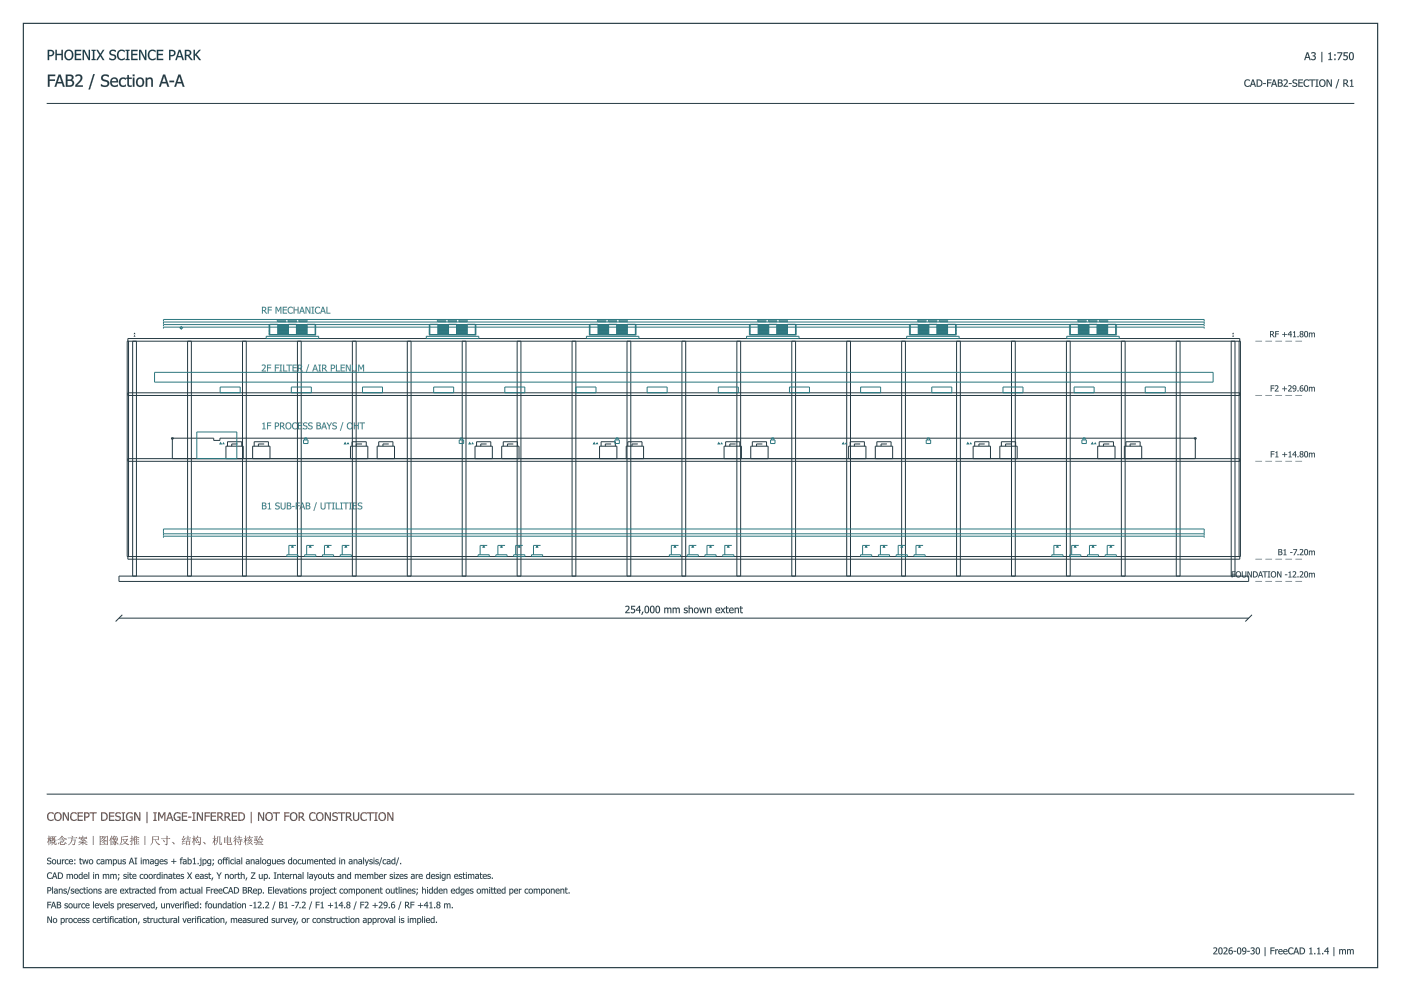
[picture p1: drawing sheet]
<svg xmlns="http://www.w3.org/2000/svg" width="420mm" height="297mm" viewBox="0 0 420 297" stroke-linecap="round" stroke-linejoin="round" font-family="sans-serif">
<path d="M7 7h406.2v283h-406.2z" fill="none" stroke="#263b43" stroke-width=".35"/>
<g fill="#183b47">
<path d="M14.3 14.9h.8a1.03 1.03 0 0 1 1.1 1.3 1.03 1.03 0 0 1-1.5 .7v1.1h-.4zM14.7 15.3v1.2a.72 .72 0 0 0 1.1-.6 .72 .72 0 0 0-1.1-.6zM16.6 14.9h.4v1.2h1.4v-1.2h.4v3.1h-.4v-1.5h-1.4v1.5h-.4zM19.7 15.3a1.46 1.46 0 0 1 1.9-.1 1.46 1.46 0 0 1 .3 1.9 1.41 1.41 0 0 1-1.9 .8 1.41 1.41 0 0 1-.7-1.9zM20.1 15.4a1.41 1.41 0 0 0 .5 2.3 1.22 1.22 0 0 0 1-1.4 1.22 1.22 0 0 0-1.3-1zM22.4 14.9h2v.4h-1.6v.8h1.4v.4h-1.4v1.1h1.6v.4h-2zM24.8 14.9h.6l1.2 2.5v-2.5h.4v3.1h-.5l-1.3-2.6v2.6h-.4zM27.5 14.9h1.2v.4h-.4v2.4h.4v.3h-1.2v-.3h.4v-2.4h-.4zM28.9 14.9h.5l.7 1.2 .7-1.2h.5l-1 1.6 1 1.5h-.5l-.7-1.2-.8 1.2h-.4l.9-1.5zM33.1 15.1l1.2-.2 .4 .2v.5l-.2-.1a.64 .64 0 0 0-.9-.3 .64 .64 0 0 0-.2 .9l.2 .1a1.01 1.01 0 0 1 1.2 1.2 1.01 1.01 0 0 1-1.6 .6l-.4-.2v-.5l.3 .2a.67 .67 0 0 0 .9 .2 .67 .67 0 0 0 .2-.9l-.9-.3a.81 .81 0 0 1-.2-1.4zM35.5 15.3l.6-.4h.6l.7 .3v.4a1.14 1.14 0 0 0-1.6 0 1.14 1.14 0 0 0 0 1.6 1.14 1.14 0 0 0 1.5 .2l.1 .4a1.56 1.56 0 0 1-2.1-.3 1.56 1.56 0 0 1 .1-2zM37.7 14.9h1.2v.4h-.4v2.4h.4v.3h-1.2v-.3h.4v-2.4h-.4zM39.4 14.9h1.9v.4h-1.5v.8h1.4v.4h-1.4v1.1h1.5v.4h-1.9zM41.7 14.9h.6l1.2 2.5v-2.5h.4v3.1h-.5l-1.3-2.6v2.6h-.4zM44.7 15.3l.6-.4h.7l.7 .3v.4a1.14 1.14 0 0 0-1.6 0 1.14 1.14 0 0 0-.1 1.6 1.14 1.14 0 0 0 1.6 .2l.1 .4a1.56 1.56 0 0 1-2.1-.3 1.56 1.56 0 0 1 0-2zM47 14.9h1.9v.4h-1.5v.8h1.4v.4h-1.4v1.1h1.5v.4h-1.9zM50.7 14.9h.8a1.03 1.03 0 0 1 1.1 1.3 1.03 1.03 0 0 1-1.5 .7v1.1h-.4zM51.1 15.3v1.2a.72 .72 0 0 0 1.1-.6 .72 .72 0 0 0-1.1-.6zM53.6 14.9h.5l1.1 3.1h-.5l-.3-.9h-1.1l-.3 .9h-.4zM53.9 15.4l-.5 1.4h.9zM55.4 14.9h.8a.9 .9 0 0 1 1.1 .7 .9 .9 0 0 1-.6 1.1l1.1 1.3h-.5l-1-1.2h-.5v1.2h-.4zM55.8 15.3v1.1a.68 .68 0 0 0 1-.1 .68 .68 0 0 0-.2-.9zM58 14.9h.5v1.5l1.2-1.5h.5l-1.3 1.4 1.4 1.7h-.6l-1.1-1.4-.1 .2v1.2h-.5z"/>
<path d="M14.3 14.9l1.6 .2a1.06 1.06 0 0 1 .2 1.4 1.06 1.06 0 0 1-1.4 .4v1.1h-.4zM14.3 14.9v3.1h.4v-1.2l1.3-.3 .2-.9-.5-.5zM14.7 15.3v1.2l.9-.2 .2-.4-.2-.5zM14.7 15.3h.7a.7 .7 0 0 1 .3 1 .7 .7 0 0 1-1 .2zM16.6 14.9h.5v1.2h1.3v-1.2h.5v3.1h-.5v-1.5h-1.4l.1 1.5h-.5zM16.6 14.9v3.1h.4v-1.5h1.5l-.1 1.5h.4v-3.1h-.4l.1 1.3h-1.5v-1.3zM19.6 15.3l.5-.3 .7-.1 1 .5 .2 1.5-.6 1-1.1 .1-.8-.5-.2-1.3zM19.7 15.3a1.73 1.73 0 0 0 .7 2.7l.8-.1 .5-.4 .3-.8-.1-.9-.3-.5-.6-.3h-.7zM20 15.6a1.85 1.85 0 0 0 0 1.8 .92 .92 0 0 0 1.3 0l.2-1.5a.88 .88 0 0 0-.7-.6 .88 .88 0 0 0-.8 .3zM20.1 15.4l.9-.1 .5 .6a1.06 1.06 0 0 1-.2 1.5 1.06 1.06 0 0 1-1.5-.2l-.1-1.1zM22.4 14.9h2v.4h-1.6v.8h1.5v.4h-1.5v1.1h1.6v.4h-2zM22.4 14.9v3.1h2v-.4l-1.6 .1v-1.2h1.4v-.4l-1.4 .1v-.9h1.6v-.4zM24.8 14.9h.6l1.2 2.5v-2.5h.4v3.1h-.5l-1.3-2.6v2.6h-.4zM24.8 14.9v3.1h.4v-2.6l1.3 2.6h.5v-3.1h-.4v2.5l-1.2-2.5zM27.5 14.9h1.2v.4h-.4v2.4h.4v.3h-1.2v-.3h.4v-2.4h-.4zM27.5 14.9v.4l.4-.1v2.5h-.4v.3h1.2v-.3h-.4v-2.5l.4 .1v-.4zM28.9 14.9h.5l.7 1.2 .7-1.2h.5l-1 1.6 1 1.5h-.5l-.7-1.2-.8 1.2h-.5l1-1.5zM28.9 14.9l1 1.6-1 1.5h.4l.8-1.3 .7 1.3h.5l-1-1.5 1-1.6h-.5l-.7 1.3-.7-1.3zM33.1 15.1l1.2-.2 .4 .2v.5l-.2-.1a.62 .62 0 0 0-.9-.3 .62 .62 0 0 0-.1 .9l.4 .2a.97 .97 0 0 1 .8 1.3 .97 .97 0 0 1-1.5 .4l-.5-.2v-.5l1 .4 .6-.1 .1-.4-.2-.4-1-.3a.83 .83 0 0 1-.1-1.4zM33.1 15.2l-.3 .9 .4 .4 .8 .2a.52 .52 0 0 1 .4 .7 .52 .52 0 0 1-.7 .3l-.9-.4v.5l1.4 .2 .6-.5v-.5l-.4-.5-1.1-.5-.1-.5 .6-.3 .9 .4v-.5l-.9-.2zM35.5 15.3l.8-.4 1.1 .2v.6l-.9-.4-.7 .3a1.24 1.24 0 0 0-.2 1.4 1.24 1.24 0 0 0 1.2 .7l.6-.4v.5l-.9 .3-.8-.2-.5-.5-.1-1.2zM35.5 15.3a1.85 1.85 0 0 0 .4 2.7h.9l.6-.2v-.5l-.3 .3a1.03 1.03 0 0 1-1.3-.2l-.3-.9 .3-1 .7-.3 .9 .4v-.4l-1.1-.3zM37.6 14.9h1.3v.4h-.4v2.4h.4v.3h-1.3v-.3h.5v-2.4h-.5zM37.7 14.9v.4l.4-.1v2.5h-.4v.3h1.2v-.3h-.5v-2.5l.5 .1v-.4zM39.3 14.9h2v.4h-1.5v.8h1.4v.4h-1.4v1.1h1.5v.4h-2zM39.4 14.9v3.1h1.9v-.4l-1.6 .1v-1.2h1.5v-.4l-1.5 .1v-.9h1.6v-.4zM41.7 14.9h.6l1.2 2.5v-2.5h.4v3.1h-.5l-1.3-2.6v2.6h-.4zM41.7 14.9v3.1h.4v-2.6l1.3 2.6h.5v-3.1h-.4v2.5l-1.2-2.5zM44.7 15.3l.8-.4 1.2 .2v.6l-1-.4-.7 .3a1.24 1.24 0 0 0-.2 1.4 1.24 1.24 0 0 0 1.2 .7l.7-.4v.5l-1 .3-.7-.2-.5-.5-.2-1.2zM44.7 15.3a1.65 1.65 0 0 0 1 2.7l1-.2v-.5l-.4 .3a1.03 1.03 0 0 1-1.3-.2l-.3-.9 .3-1 .7-.3 1 .4v-.4l-1.2-.3zM47 14.9h2v.4h-1.6v.8h1.5v.4h-1.5v1.1h1.6v.4h-2zM47 14.9v3.1h1.9v-.4l-1.5 .1v-1.2h1.4v-.4l-1.4 .1v-.9h1.5v-.4zM50.7 14.9l1.6 .2a1.06 1.06 0 0 1 .1 1.4 1.06 1.06 0 0 1-1.3 .4v1.1h-.4zM50.7 14.9v3.1h.4v-1.2l1.3-.3 .2-.9-.5-.5zM51.1 15.3v1.2l.9-.2 .2-.4-.2-.5zM51.1 15.3h.7a.7 .7 0 0 1 .3 1 .7 .7 0 0 1-1 .2zM53.6 14.9h.5l1.1 3.1h-.5l-.3-.9h-1.1l-.3 .9h-.4zM53.6 14.9l-1 3.1h.4l.3-.9h1.2l.2 .9h.5l-1.1-3.1zM53.8 15.4l-.4 1.4h.9zM53.9 15.3l.5 1.5h-1zM55.4 14.9l1.6 .2a.84 .84 0 0 1 .2 1.3l-.5 .3 1.2 1.3h-.6l-1-1.2h-.5l.1 1.2h-.5zM55.4 14.9v3.1h.4v-1.2h.5l1 1.2h.5l-1.1-1.3 .5-.4 .1-.9-.6-.4zM55.8 15.3v1.1l.9-.1 .2-.7zM55.8 15.3l1 .2v.8l-1 .2zM58 14.9h.5v1.5l1.2-1.5h.5l-1.3 1.4 1.4 1.7h-.6l-1.1-1.4-.1 .2v1.2h-.5zM58 14.9v3.1h.5l-.1-1.2 .2-.3 1.1 1.5h.6l-1.4-1.7 1.3-1.4h-.5l-1.3 1.5 .1-1.5z"/>
</g>
<g fill="#243943">
<path d="M14.4 22.4h2.2v.4h-1.7v1h1.6v.5h-1.6v1.7h-.5zM17.6 22.4h.6l1.2 3.6h-.5l-.3-1h-1.4l-.4 1h-.4zM17.9 22.9l-.6 1.7h1.1zM19.8 22.4h.9a.91 .91 0 0 1 1.2 .4 .91 .91 0 0 1-.4 1.2 1.08 1.08 0 0 1 .6 1.3 1.08 1.08 0 0 1-1.3 .7h-1zM20.2 22.8v1h.6a.58 .58 0 0 0 .7-.6 .58 .58 0 0 0-.8-.4zM20.2 24.2v1.4h.4a.73 .73 0 0 0 1.1-.6 .73 .73 0 0 0-.9-.8zM22.7 22.5a1.27 1.27 0 0 1 1.9 .3 1.27 1.27 0 0 1-.6 1.8l-.9 1h1.7v.4h-2.2v-.5l.9-.9a1.19 1.19 0 0 0 .4-1.8l-.5-.1-.7 .3zM28 22.2h.4l-1.4 4.6h-.4zM30.7 22.6l.5-.3 .9 .1 .5 .1v.6l-.3-.2a.75 .75 0 0 0-1-.2 .75 .75 0 0 0-.2 1.1l.4 .1a1.15 1.15 0 0 1 1.2 1.4 1.15 1.15 0 0 1-1.7 .7l-.7-.2v-.6l.2 .1a.91 .91 0 0 0 1.1 .4 .91 .91 0 0 0 .5-1l-1-.4a.98 .98 0 0 1-.8-.7 .98 .98 0 0 1 .4-1zM33.4 23.6a1.16 1.16 0 0 1 1.4-.3 1.16 1.16 0 0 1 .6 1.4h-1.9a1.08 1.08 0 0 0 .7 .9 1.08 1.08 0 0 0 1.1-.3v.5a1.49 1.49 0 0 1-2-.2 1.49 1.49 0 0 1 .1-2zM33.7 23.8l-.2 .5h1.4a.7 .7 0 0 0-.4-.7 .7 .7 0 0 0-.8 .2zM36 23.6l1.2-.4 .5 .2v.5a.98 .98 0 0 0-1.3 0 .98 .98 0 0 0 0 1.4 .98 .98 0 0 0 1.3 0v.5a1.43 1.43 0 0 1-1.9-.3 1.43 1.43 0 0 1 .2-1.9zM38.2 22.5h.5v.8h.8v.4h-.8v1.3a.54 .54 0 0 0 .1 .6 .54 .54 0 0 0 .7 0l-.1 .4a.84 .84 0 0 1-1.2-.8v-1.5h-.3v-.4h.3zM39.8 23.3h.5v2.7h-.5zM39.8 22.3h.5v.5h-.5zM41.1 23.6a1.38 1.38 0 0 1 2.2 .8 1.38 1.38 0 0 1-1.6 1.7 1.55 1.55 0 0 1-.6-2.5zM41.5 23.9a1.01 1.01 0 0 0-.2 1.2 1.01 1.01 0 0 0 1.1 .5 1.02 1.02 0 0 0 .4-1.3 1.02 1.02 0 0 0-1.2-.6zM43.7 23.3h.5v.3a.94 .94 0 0 1 1-.3 .94 .94 0 0 1 .6 .9v1.8h-.4v-1.5a.66 .66 0 0 0-.4-.9 .66 .66 0 0 0-.8 .4v2h-.5zM48.9 22.4h.6l1.2 3.6h-.5l-.3-1h-1.4l-.3 1h-.5zM49.2 22.9l-.6 1.7h1.2zM50.8 24.2h1.4v.4h-1.4zM53.5 22.4h.6l1.2 3.6h-.5l-.3-1h-1.4l-.3 1h-.5zM53.8 22.9l-.6 1.7h1.2z"/>
<path d="M14.3 22.3h2.3v.5h-1.7v1h1.6v.5h-1.6v1.7h-.6zM14.4 22.4v3.6h.5l-.1-1.8 1.7 .1v-.5h-1.7v-1h1.8v-.4zM17.6 22.3h.6l1.2 3.7h-.5l-.3-1h-1.4l-.3 1h-.6zM17.6 22.4l-1.2 3.6h.4l.4-1h1.4l.3 1h.5l-1.2-3.6zM17.8 22.9l-.5 1.7h1.1zM17.9 22.8l.6 1.8h-1.2zM19.7 22.3l1.6 .1 .7 .4a.81 .81 0 0 1-.5 1.2l.6 .3a1.02 1.02 0 0 1-.3 1.4l-.6 .3h-1.5zM19.8 22.4v3.6l1.6-.1 .7-.5a1 1 0 0 0-.6-1.5l.4-.3 .1-.4-.3-.7zM20.2 22.8v1h.9l.4-.3-.1-.6zM20.2 22.8h.9l.4 .2a.61 .61 0 0 1-.1 .7 .61 .61 0 0 1-.6 .2h-.6zM20.2 24.2v1.4l.9-.1 .6-.3v-.5l-.3-.3zM20.2 24.2l1.4 .2 .1 .5-.1 .5-1.4 .2zM22.6 22.5l1-.2 .8 .2a1.21 1.21 0 0 1 .1 1.5l-1.4 1.6h1.8v.4h-2.3v-.5l1.4-1.6 .2-.6-.4-.5-1.2 .3zM22.7 22.5v.5l.9-.3 .6 .3a1.5 1.5 0 0 1-.7 1.6l-.9 .9v.5h2.2v-.4h-1.8l1.3-1.3 .3-.6a1.17 1.17 0 0 0-.5-1.3 1.17 1.17 0 0 0-1.4 .1zM28 22.2h.4l-1.4 4.6h-.5zM28 22.2l-1.4 4.6h.4l1.4-4.6zM30.6 22.6l.6-.3 1.1 .1 .3 .1v.6a1.17 1.17 0 0 0-1.8 .2l.2 .3 .7 .4a1.13 1.13 0 0 1 1 1.4 1.13 1.13 0 0 1-1.7 .7l-.7-.3v-.6l1.1 .4 .7-.1 .1-.5-.2-.4-1.2-.4a.95 .95 0 0 1-.2-1.6zM30.7 22.6l-.3 .5v.6l.4 .5 1 .3a.62 .62 0 0 1 .5 .8 .62 .62 0 0 1-.9 .4l-1.1-.5v.6l1.7 .2 .7-.6v-.6l-.4-.6-1.4-.5-.1-.6 .8-.4 1 .4v-.6l-1.1-.2zM33.4 23.6l.6-.4h.6l.5 .3 .3 .5v.7h-1.9a.87 .87 0 0 0 1.2 .9l.7-.3v.5a1.82 1.82 0 0 1-2-.1 1.76 1.76 0 0 1 0-2.1zM33.4 23.6a1.78 1.78 0 0 0 0 2.1l1 .3 .9-.2v-.5l-.7 .4-.7-.1-.4-.9h1.9l-.1-.8a1.11 1.11 0 0 0-1.9-.3zM33.7 23.8l-.2 .5h1.4v-.3a.68 .68 0 0 0-1.2-.2zM33.7 23.8l.9-.2 .4 .8h-1.5zM36 23.6l.6-.4h.6l.6 .2v.6a1 1 0 0 0-1.4 0 1 1 0 0 0 0 1.4l.5 .2 .9-.3v.6l-1 .2-.9-.5-.2-1.2zM36 23.6a1.59 1.59 0 0 0 .4 2.4l1.3-.2v-.4a1.01 1.01 0 0 1-1.5 0 1.01 1.01 0 0 1 .2-1.5l.5-.3 .8 .3v-.5l-.9-.2zM38.2 22.5h.5v.8h.8v.4h-.8v1.6l.2 .3 .6-.1v.5l-.7 .1-.5-.4-.1-2h-.3v-.4h.3zM38.2 22.5v.8h-.3v.4l.3-.1 .1 2.1 .5 .3h.7v-.4h-.7l-.2-.6v-1.4l.9 .1v-.4h-.9l.1-.8zM39.8 23.3h.5v2.7h-.5zM39.8 23.3v2.7h.5v-2.7zM39.8 22.3h.6v.5h-.6zM39.8 22.3v.5h.5v-.5zM41.1 23.6l.9-.4a1.3 1.3 0 0 1 1.2 1.8 1.22 1.22 0 0 1-.8 1.1 1.22 1.22 0 0 1-1.3-.4l-.3-1.1zM41.1 23.6a1.38 1.38 0 0 0-.2 1.8 1.38 1.38 0 0 0 1.8 .4l.2-.1a1.99 1.99 0 0 0 0-2.1 1.24 1.24 0 0 0-1.8 0zM41.5 23.9l-.2 .7 .2 .8a.76 .76 0 0 0 1.1 0l.2-.8-.2-.7-.6-.3zM41.4 23.8l.6-.2a1.08 1.08 0 0 1 .8 1.1 1.08 1.08 0 0 1-1 1 1.32 1.32 0 0 1-.4-1.9zM43.7 23.3h.5v.3l.6-.4 .8 .2 .2 .5 .1 2.1h-.5v-1.9l-.3-.4h-.2l-.7 .3v2h-.5zM43.7 23.3v2.7h.5l-.1-2 .8-.4 .5 .3v2.1h.4v-1.8a.92 .92 0 0 0-.6-.9 .92 .92 0 0 0-1.1 .3l.1-.3zM48.9 22.3h.6l1.3 3.7h-.6l-.3-1h-1.4l-.3 1h-.5zM48.9 22.4l-1.2 3.6h.5l.3-1h1.4l.3 1h.5l-1.2-3.6zM49.2 22.9l-.6 1.7h1.2zM49.2 22.8l.6 1.8h-1.2zM50.8 24.2h1.4v.5h-1.4zM50.8 24.2v.4h1.4v-.4zM53.5 22.3h.6l1.3 3.7h-.6l-.3-1h-1.4l-.3 1h-.6zM53.5 22.4l-1.2 3.6h.5l.3-1h1.4l.3 1h.5l-1.2-3.6zM53.8 22.9l-.6 1.7h1.2zM53.8 22.8l.6 1.8h-1.2z"/>
<path d="M391.9 15.7h.4l.8 2.3h-.3l-.3-.6h-.8l-.3 .6h-.3zM392.1 16l-.4 1.1h.8zM393.3 15.8l.1-.1a.65 .65 0 0 1 1 .1 .65 .65 0 0 1-.2 .9 .75 .75 0 0 1 .3 1.1 .75 .75 0 0 1-1.2 .2l-.1-.4a.55 .55 0 0 0 .9 .2 .55 .55 0 0 0-.1-.9h-.3v-.3a.42 .42 0 0 0 .5-.3 .42 .42 0 0 0-.4-.5 .42 .42 0 0 0-.5 .3zM396.3 15.6h.3v3h-.3zM398.4 16l.7-.3v2.1h.4v.2h-1.1v-.2h.4v-1.6h-.4zM400.2 16.3h.3v.4h-.3zM400.2 17.6h.3v.4h-.3zM401.1 15.7h1.4l-1 2.3h-.3l1.1-2.1h-1.2zM402.9 15.7h1.3v.2h-1v.7a.81 .81 0 0 1 1 1 .81 .81 0 0 1-1.3 .3v-.3a.58 .58 0 0 0 .8 .2 .58 .58 0 0 0 .1-.9 .58 .58 0 0 0-.9 0zM404.9 15.8a.83 .83 0 0 1 .9 .1 .83 .83 0 0 1 .2 .9 .83 .83 0 0 1-.7 1.3 .83 .83 0 0 1-.8-1.3zM405.1 15.9l-.2 .9a.55 .55 0 0 0 0 .7 .55 .55 0 0 0 .7 .2l.1-.9a.58 .58 0 0 0 0-.6 .58 .58 0 0 0-.6-.3z"/>
<path d="M391.9 15.7h.4l.8 2.3h-.4l-.2-.6h-.8l-.2 .6h-.4zM391.9 15.7l-.8 2.3h.3l.2-.7h1l.2 .7h.3l-.8-2.3zM392.1 16l-.4 1.1h.8zM392.1 15.9l.4 1.2h-.8zM393.3 15.8l1.1-.1a.54 .54 0 0 1 .2 .6 .54 .54 0 0 1-.4 .4l.4 .3-.1 .7-.5 .4-.8-.2v-.3l.8 .1 .3-.4-.1-.3-.5-.1v-.3l.4-.1 .1-.4-.3-.2-.6 .2zM393.3 15.8v.3l.6-.2a.4 .4 0 0 1 .4 .5 .4 .4 0 0 1-.6 .2v.3l.5 .1 .1 .5-.5 .3-.6-.2v.3l1 .1 .4-.5v-.4l-.5-.4 .4-.3v-.5l-.5-.2zM396.3 15.6h.3v3h-.3zM396.3 15.6v3h.3v-3zM398.4 16l.7-.3v2.1l.4-.1v.3h-1.1v-.3h.4v-1.5h-.4zM398.4 16v.2h.4v1.6h-.4v.2h1.1v-.2h-.4v-2.1zM400.1 16.2h.4v.5h-.4zM400.2 16.3v.4h.3v-.4zM400.1 17.5h.4v.5h-.4zM400.2 17.6v.4h.3v-.4zM401.1 15.7h1.5l-1.1 2.3h-.3l1.1-2.1-1.2 .1zM401.1 15.7v.2h1.2l-1.1 2.1h.3l1-2.3zM402.9 15.7h1.3v.3l-1-.1 .2 .7a.77 .77 0 0 1 .8 .8 .77 .77 0 0 1-1.1 .6l-.3-.1v-.3l.8 .2 .3-.3a.57 .57 0 0 0-.3-.7 .57 .57 0 0 0-.7 .1zM402.9 15.7v1.2h.8l.2 .4-.2 .4-.8-.1v.3l.9 .1 .4-.4v-.7l-.4-.3h-.6v-.7h1v-.2zM404.9 15.7a.84 .84 0 0 1 .9 .2 .84 .84 0 0 1 .2 .9 .82 .82 0 0 1-.2 1.1 .82 .82 0 0 1-1.1-.1l-.2-1.3zM404.9 15.8a1.45 1.45 0 0 0 .4 2.2l.5-.2 .2-1.3-.3-.7zM405.1 16l-.2 .8a.58 .58 0 0 0 0 .7 .58 .58 0 0 0 .6 .2l.2-1.3-.2-.5zM405.1 15.9h.4l.2 .4v1.1l-.3 .4-.3-.1-.2-.3z"/>
<path d="M373.4 24.1l.9-.3 .5 .2v.3a.81 .81 0 0 0-1.1 .1 .81 .81 0 0 0 0 1.1 .81 .81 0 0 0 1.1 0v.4a1.13 1.13 0 0 1-1.5-.3 1.13 1.13 0 0 1 .1-1.5zM375.6 23.8h.3l.8 2.2h-.3l-.2-.6h-.9l-.2 .6h-.3zM375.7 24.1l-.3 1h.7zM376.9 23.8h.5a1.1 1.1 0 0 1 1.2 1.1 1.1 1.1 0 0 1-1.2 1.1h-.5zM377.2 24.1v1.7a.88 .88 0 0 0 1.1-.9 .88 .88 0 0 0-1.1-.8zM378.8 24.9h.8v.3h-.8zM380 23.8h1.3v.3h-1v.6h1v.3h-1v1h-.3zM381.9 23.8h.4l.7 2.2h-.3l-.2-.6h-.8l-.2 .6h-.3zM382.1 24.1l-.3 1h.6zM383.2 23.8h.6a.54 .54 0 0 1 .7 .3 .54 .54 0 0 1-.2 .7 .65 .65 0 0 1 .3 .8 .65 .65 0 0 1-.7 .4h-.7zM383.5 24.1v.6h.3a.35 .35 0 0 0 .5-.4 .35 .35 0 0 0-.5-.2zM383.5 24.9v.9h.3a.44 .44 0 0 0 .6-.4 .44 .44 0 0 0-.6-.5zM385 23.9a.8 .8 0 0 1 1.2 .3 .8 .8 0 0 1-.6 1.1l-.4 .5h1.1v.2h-1.4v-.3l.7-.7a.52 .52 0 0 0 .2-.8 .52 .52 0 0 0-.8 0zM386.5 24.9h.9v.3h-.9zM387.8 24l.9-.2 .3 .1v.4a.49 .49 0 0 0-.7-.3 .49 .49 0 0 0-.2 .7h.1a.72 .72 0 0 1 .8 .9 .72 .72 0 0 1-1.1 .4l-.3-.1v-.4a.6 .6 0 0 0 .7 .3 .6 .6 0 0 0 .4-.6 .86 .86 0 0 1-.8-.3 .86 .86 0 0 1-.1-.9zM389.4 23.8h1.3v.3h-1v.6h1v.2h-1v.8h1v.3h-1.3zM391.2 24.1l.9-.3 .5 .2v.3a.81 .81 0 0 0-1.1 .1 .81 .81 0 0 0 0 1.1 .81 .81 0 0 0 1.1 0v.4a1.13 1.13 0 0 1-1.5-.3 1.13 1.13 0 0 1 .1-1.5zM392.6 23.8h1.8v.3h-.7v1.9h-.3v-1.9h-.8zM394.5 23.8h.9v.2h-.3v1.8h.3v.2h-.9v-.2h.3v-1.8h-.3zM395.9 24.1a1.05 1.05 0 0 1 1.4 .1 1.05 1.05 0 0 1 0 1.4 1.05 1.05 0 0 1-1.4 .2l-.3-.9zM396.2 24.2a.8 .8 0 0 0-.3 1.1 .8 .8 0 0 0 1.2 .1 .81 .81 0 0 0 .1-1 .81 .81 0 0 0-1-.2zM397.8 23.8h.5l.8 1.7v-1.7h.3v2.2h-.3l-1-1.9v1.9h-.3zM401.4 23.7h.2l-.8 2.8h-.3zM402.9 23.8h.5a.64 .64 0 0 1 .8 .5 .64 .64 0 0 1-.4 .8l.8 .9h-.4l-.7-.9h-.3v.9h-.3zM403.2 24.1v.8h.2a.42 .42 0 0 0 .5-.4 .42 .42 0 0 0-.4-.4zM404.8 24.1l.7-.3v2h.4v.2h-1.1v-.2h.4v-1.5h-.4z"/>
<path d="M373.4 24.1l.7-.3 .7 .2v.3l-.4-.2h-.5l-.4 .6a.76 .76 0 0 0 .1 .8 .76 .76 0 0 0 .8 .3l.4-.3v.4l-.6 .2-.5-.1-.4-.4-.2-.9zM373.4 24.1a1.14 1.14 0 0 0-.2 1.3 1.14 1.14 0 0 0 1.1 .6l.5-.1v-.4l-.5 .3-.6-.1-.3-.6 .1-.6 .5-.5 .8 .3v-.3l-.7-.2zM375.6 23.8h.3l.8 2.2h-.3l-.2-.6h-.9l-.2 .6h-.3zM375.6 23.8l-.8 2.2h.3l.2-.6h.9l.2 .6h.3l-.8-2.2zM375.7 24.1l-.3 1h.7zM375.7 24.1l.4 1.1h-.7zM376.9 23.8h.5a1.11 1.11 0 0 1 1.2 1.1 1.11 1.11 0 0 1-1.2 1.1h-.5zM376.9 23.8v2.2l1.2-.2 .4-.5v-.9l-.6-.5zM377.2 24.1v1.7l.7-.1 .3-.4a.85 .85 0 0 0-.5-1.2zM377.1 24.1h.7l.4 .4 .1 .7-.4 .5-.8 .1zM378.8 24.9h.9v.3h-.9zM378.8 24.9v.3h.8v-.3zM380 23.8h1.3v.3h-1v.6h1v.3h-1v1h-.3zM380 23.8v2.2h.3v-1.1l1 .1v-.3h-1v-.6h1v-.3zM381.9 23.8h.4l.7 2.2h-.3l-.2-.6h-.8l-.2 .6h-.3zM381.9 23.8l-.7 2.2h.3l.2-.6h.8l.2 .6h.3l-.7-2.2zM382.1 24.1l-.3 1h.6zM382.1 24.1l.4 1.1h-.8zM383.2 23.8h.6a.55 .55 0 0 1 .8 .2 .55 .55 0 0 1-.3 .8 .59 .59 0 0 1 .4 .5 .59 .59 0 0 1-.2 .5l-1.3 .2zM383.2 23.8v2.2h1l.5-.5-.1-.5-.3-.2 .2-.2v-.5l-.3-.3zM383.5 24.1v.6l.8-.2-.1-.4zM383.5 24.1h.7v.5l-.7 .1zM383.5 24.9v.9l.9-.3-.2-.5zM383.5 24.9l.8 .2v.5l-.8 .2zM385 23.9l.2-.1a.66 .66 0 0 1 .9 .2 .66 .66 0 0 1 0 .8l-.9 1 1.1-.1v.3h-1.4v-.3l1-1.3-.2-.3-.7 .1zM385 23.9v.3l.4-.2a.51 .51 0 0 1 .6 .4 .51 .51 0 0 1-.4 .6l-.7 .7v.3h1.4v-.2h-1.1l.9-1v-.7l-.4-.3zM386.5 24.9h.9v.3h-.9zM386.5 24.9v.3h.9v-.3zM387.8 24l1-.2 .2 .5a.48 .48 0 0 0-.7-.3 .48 .48 0 0 0-.2 .7h.1a.73 .73 0 0 1 .9 .9 .73 .73 0 0 1-1.2 .4l-.3-.1v-.4l.7 .3 .5-.4-.1-.2-1-.5zM387.8 24l-.2 .6 .9 .5a.35 .35 0 0 1 .3 .3 .35 .35 0 0 1-.3 .4l-.9-.3v.4l.3 .1 1-.2 .1-.8-.9-.3-.2-.3 .5-.4 .6 .3v-.4l-.7-.1zM389.4 23.8h1.3v.3h-1v.6h1v.3l-1-.1v.8h1v.3h-1.3zM389.4 23.8v2.2h1.3v-.3l-1.1 .1v-.9h1.1v-.2h-1.1v-.6h1.1v-.3zM391.2 24.1l.7-.3 .7 .2v.3l-.5-.2h-.5l-.3 .6a.76 .76 0 0 0 .1 .8 .76 .76 0 0 0 .7 .3l.5-.3v.4l-.6 .2-.5-.1-.4-.4-.2-.9zM391.2 24.1a1.14 1.14 0 0 0-.2 1.3 1.14 1.14 0 0 0 1.1 .6l.5-.1v-.4l-.6 .3-.5-.1-.3-.6 .1-.6 .5-.5 .8 .3v-.3l-.7-.2zM392.6 23.8h1.8v.3h-.7v1.9h-.4l.1-1.9h-.8zM392.6 23.8v.3h.8v1.9h.3l-.1-1.9h.8v-.3zM394.5 23.8h.9v.3h-.3v1.7h.3v.2h-.9v-.2h.3v-1.8l-.3 .1zM394.5 23.8v.2h.3v1.8h-.3v.2h.9v-.2h-.3v-1.8h.3v-.2zM395.9 24.1l.3-.2a1.01 1.01 0 0 1 1.1 .1 1.01 1.01 0 0 1 .2 1.1l-.1 .5-.4 .4-1-.1-.4-.8zM395.9 24.1a1.14 1.14 0 0 0-.2 1.3 1.14 1.14 0 0 0 1.3 .6l.5-.6-.1-1.2-.6-.4zM396.1 24.3l-.2 .6 .2 .7 .8 .1 .3-.5-.1-.8-.4-.3zM396.2 24.1l.5-.1 .4 .2a.83 .83 0 0 1 .1 1.2 .83 .83 0 0 1-1.1 .2l-.2-.9zM397.8 23.8h.5l.8 1.7v-1.7h.3v2.2h-.3l-1-1.9v1.9h-.3zM397.8 23.8v2.2h.3v-1.9l1 1.9h.3v-2.2h-.3v1.8l-.8-1.8zM401.4 23.7h.3l-.9 2.8h-.3zM401.4 23.7l-.9 2.8h.3l.8-2.8zM402.9 23.8l1.1 .1a.64 .64 0 0 1 .2 .7 .64 .64 0 0 1-.4 .5l.8 .9h-.4l-.7-.9h-.3v.9h-.3zM402.9 23.8v2.2h.3l-.1-.9h.4l.7 .9h.4l-.8-1 .3-.2 .1-.7-.4-.3zM403.2 24.1v.8l.6-.1 .1-.5zM403.1 24.1l.8 .1-.1 .6-.7 .1zM404.8 24.1l.7-.3v2h.4v.2h-1.1v-.2h.4v-1.5h-.4zM404.8 24.1v.2h.5v1.5h-.5v.2h1.1v-.2h-.4v-2z"/>
</g>
<g fill="none" stroke="#263b43" stroke-width=".3">
<path d="M14 31h392.2M40.3 100h.1M369.8 100h.1M38.1 102.3h333.9v64.5h-333.9zM38.3 102.3v-.8h333.5v.8M38.3 117.7h333.5v.8h-333.5zM38.5 102.3v64.5M39.8 102.3v70.4M40.3 100.7h.1M40.9 102.3v70.4M56.3 102.3v70.4M57.4 102.3v70.4"/>
<path d="M72.7 102.3v70.4M73.9 102.3v70.4M89.2 102.3v70.4M90.3 102.3v70.4M105.7 102.3v70.4M106.8 102.3v70.4M122.1 102.3v70.4M123.3 102.3v70.4M138.6 102.3v70.4M139.8 102.3v70.4M155.1 102.3v70.4M156.2 102.3v70.4"/>
<path d="M171.6 102.3v70.4M172.7 102.3v70.4M188 102.3v70.4M189.2 102.3v70.4M204.5 102.3v70.4M205.6 102.3v70.4M221 102.3v70.4M222.1 102.3v70.4M237.5 102.3v70.4M238.6 102.3v70.4M253.9 102.3v70.4M255.1 102.3v70.4"/>
<path d="M270.4 102.3v70.4M271.5 102.3v70.4M286.9 102.3v70.4M288 102.3v70.4M303.3 102.3v70.4M304.5 102.3v70.4M319.8 102.3v70.4M321 102.3v70.4M336.3 102.3v70.4M337.4 102.3v70.4M352.8 102.3v70.4M353.9 102.3v70.4"/>
<path d="M369.2 102.3v70.4M369.8 100.7h.1M370.4 102.3v70.4M371.6 102.3v64.5M38.3 137.5h333.5v.8h-333.5zM51.4 131.2h.6v.4h-.6zM51.7 137.5v-6.2h12.4v.7h1.9v-.7h292.5v6.2M67.8 137.5v-3.8h5.2v3.8M68.2 133.7v-1.3h4.3v1.3M71.2 133.1h-1.7v.6M75.8 137.5v-3.8h5.2v3.8M76.2 133.7v-1.3h4.3v1.3"/>
<path d="M79.2 133.1h-1.7v.6M105.1 137.5v-3.8h5.2v3.8M105.6 133.7v-1.3h4.2v1.3M106.8 133.1h1.8M113.1 137.5v-3.8h5.2v3.8M113.6 133.7v-1.3h4.2v1.3M116.6 133.1h-1.8v.6M142.5 137.5v-3.8h5.2v3.8M142.9 133.7v-1.3h4.3v1.3M145.9 133.1h-1.7v.6M150.5 137.5v-3.8h5.2v3.8M150.9 133.7v-1.3h4.3v1.3"/>
<path d="M153.9 133.1h-1.7v.6M179.8 137.5v-3.8h5.2v3.8M180.3 133.7v-1.3h4.2v1.3M183.3 133.1h-1.8v.6M187.8 137.5v-3.8h5.2v3.8M188.3 133.7v-1.3h4.2v1.3M191.3 133.1h-1.8v.6M217.1 137.5v-3.8h5.3v3.8M217.6 133.7v-1.3h4.3v1.3M220.6 133.1h-1.7v.6M225.2 137.5v-3.8h5.2v3.8M225.6 133.7v-1.3h4.3v1.3"/>
<path d="M228.6 133.1h-1.7v.6M254.5 137.5v-3.8h5.2v3.8M255 133.7v-1.3h4.2v1.3M258 133.1h-1.8v.6M262.5 137.5v-3.8h5.2v3.8M263 133.7v-1.3h4.2v1.3M266 133.1h-1.8v.6M291.8 137.5v-3.8h5.2v3.8M292.3 133.7v-1.3h4.3v1.3M295.3 133.1h-1.7v.6M299.8 137.5v-3.8h5.2v3.8M300.3 133.7v-1.3h4.3v1.3"/>
<path d="M303.3 133.1h-1.7v.6M329.2 137.5v-3.8h5.2v3.8M329.7 133.7v-1.3h4.2v1.3M332.7 133.1h-1.8v.6M337.2 137.5v-3.8h5.2v3.8M337.7 133.7v-1.3h4.2v1.3M340.7 133.1h-1.8v.6M358.2 131.2h.5v.4h-.5zM35.7 172.7h338.8v1.6h-338.8zM38.3 166.8v.8h333.5v-.8"/>
</g>
<g fill="none" stroke="#2c777f" stroke-width=".3">
<path d="M49 98.5v-.4h312.1v.4M49 97.8v-.5h312.1v.5M49 97.1v-.6h312.1v.6M49 96.4v-.6h312.1v.6M54 98.3l.4-.4 .4 .4-.4 .4zM80.6 97.3l.3 .1M80.9 97.2h2.4v3.1h-2.4zM80.9 100h-.3l.3 .1M80.9 99.6h-.3l.3 .1M80.9 99.3h-.3l.3 .1M80.9 99h-.3l.3 .1M80.9 98.6h-.3l.3 .1"/>
<path d="M80.9 98.3h-.3l.3 .1M80.9 98l-.3 .1M80.9 97.6h-.3l.3 .1M83.3 100h3.2M83.3 99.7h3.2M83.3 99.6h3.2M83.3 99.4h3.2M83.3 99.3h3.2M83.3 99.1h3.2M83.3 99h3.2M83.3 98.7h3.2M83.3 98.6h3.2"/>
<path d="M83.3 98.4h3.2M83.3 98.3h3.2M83.3 98h3.2M83.3 97.7h3.2M83.3 97.6h3.2M83.3 97.4h3.2M85.8 96h-2.7v.4h2.7M86.5 97.2h2.4v3.1h-2.4zM88.9 100h3.2M88.9 99.7h3.2M88.9 99.6h3.2M88.9 99.4h3.2"/>
<path d="M88.9 99.3h3.2M88.9 99.1h3.2M88.9 99h3.2M88.9 98.7h3.2M88.9 98.6h3.2M88.9 98.4h3.2M88.9 98.3h3.2M88.9 98h3.2M88.9 97.7h3.2M88.9 97.6h3.2M88.9 97.4h3.2M89 96h-2.6v.4h2.6"/>
<path d="M92.1 97.2h2.4v3.1h-2.4zM92.3 96h-2.7v.4h2.7M94.5 100h.3l-.3 .1M94.5 99.6h.3l-.3 .1M94.5 99.3h.3l-.3 .1M94.5 99h.3l-.3 .1M94.5 98.6h.3l-.3 .1M94.5 98.3h.3l-.3 .1M94.5 98l.3 .1M94.5 97.6h.3l-.3 .1M94.8 97.3l-.3 .1M128.6 97.3l.3 .1"/>
<path d="M128.9 97.2h2.4v3.1h-2.4zM128.9 100h-.3l.3 .1M128.9 99.6h-.3l.3 .1M128.9 99.3h-.3l.3 .1M128.9 99h-.3l.3 .1M128.9 98.6h-.3l.3 .1M128.9 98.3h-.3l.3 .1M128.9 98l-.3 .1M128.9 97.6h-.3l.3 .1M131.3 100h3.2M131.3 99.7h3.2M131.3 99.6h3.2"/>
<path d="M131.3 99.4h3.2M131.3 99.3h3.2M131.3 99.1h3.2M131.3 99h3.2M131.3 98.7h3.2M131.3 98.6h3.2M131.3 98.4h3.2M131.3 98.3h3.2M131.3 98h3.2M131.3 97.7h3.2M131.3 97.6h3.2M131.3 97.4h3.2"/>
<path d="M133.8 96h-2.6v.4h2.6M134.5 97.2h2.4v3.1h-2.4zM136.9 100h3.2M136.9 99.7h3.2M136.9 99.6h3.2M136.9 99.4h3.2M136.9 99.3h3.2M136.9 99.1h3.2M136.9 99h3.2M136.9 98.7h3.2M136.9 98.6h3.2M136.9 98.4h3.2"/>
<path d="M136.9 98.3h3.2M136.9 98h3.2M136.9 97.7h3.2M136.9 97.6h3.2M136.9 97.4h3.2M137.1 96h-2.7v.4h2.7M140.1 97.2h2.4v3.1h-2.4zM140.3 96h-2.7v.4h2.7M142.5 100h.3l-.3 .1M142.5 99.6h.3l-.3 .1M142.5 99.3h.3l-.3 .1M142.5 99h.3l-.3 .1"/>
<path d="M142.5 98.6h.3l-.3 .1M142.5 98.3h.3l-.3 .1M142.5 98l.3 .1M142.5 97.6h.3l-.3 .1M142.8 97.3l-.3 .1M176.7 97.3l.2 .1M176.9 97.2h2.4v3.1h-2.4zM176.9 100h-.2l.2 .1M176.9 99.6h-.2l.2 .1M176.9 99.3h-.2l.2 .1M176.9 99h-.2l.2 .1M176.9 98.6h-.2l.2 .1"/>
<path d="M176.9 98.3h-.2l.2 .1M176.9 98l-.2 .1M176.9 97.6h-.2l.2 .1M179.3 100h3.2M179.3 99.7h3.2M179.3 99.6h3.2M179.3 99.4h3.2M179.3 99.3h3.2M179.3 99.1h3.2M179.3 99h3.2M179.3 98.7h3.2M179.3 98.6h3.2"/>
<path d="M179.3 98.4h3.2M179.3 98.3h3.2M179.3 98h3.2M179.3 97.7h3.2M179.3 97.6h3.2M179.3 97.4h3.2M181.8 96h-2.6v.4h2.6M182.5 97.2h2.4v3.1h-2.4zM184.9 100h3.2M184.9 99.7h3.2M184.9 99.6h3.2M184.9 99.4h3.2"/>
<path d="M184.9 99.3h3.2M184.9 99.1h3.2M184.9 99h3.2M184.9 98.7h3.2M184.9 98.6h3.2M184.9 98.4h3.2M184.9 98.3h3.2M184.9 98h3.2M184.9 97.7h3.2M184.9 97.6h3.2M184.9 97.4h3.2M185.1 96h-2.7v.4h2.7"/>
<path d="M188.1 97.2h2.4v3.1h-2.4zM188.3 96h-2.7v.4h2.7M190.5 100h.3l-.3 .1M190.5 99.6h.3l-.3 .1M190.5 99.3h.3l-.3 .1M190.5 99h.3l-.3 .1M190.5 98.6h.3l-.3 .1M190.5 98.3h.3l-.3 .1M190.5 98l.3 .1M190.5 97.6h.3l-.3 .1M190.8 97.3l-.3 .1M224.7 97.3l.3 .1"/>
<path d="M225 97.2h2.4v3.1h-2.4zM225 100h-.3l.3 .1M225 99.6h-.3l.3 .1M225 99.3h-.3l.3 .1M225 99h-.3l.3 .1M225 98.6h-.3l.3 .1M225 98.3h-.3l.3 .1M225 98l-.3 .1M225 97.6h-.3l.3 .1M227.4 100h3.2M227.4 99.7h3.2M227.4 99.6h3.2"/>
<path d="M227.4 99.4h3.2M227.4 99.3h3.2M227.4 99.1h3.2M227.4 99h3.2M227.4 98.7h3.2M227.4 98.6h3.2M227.4 98.4h3.2M227.4 98.3h3.2M227.4 98h3.2M227.4 97.7h3.2M227.4 97.6h3.2M227.4 97.4h3.2"/>
<path d="M229.9 96h-2.7v.4h2.7M230.6 97.2h2.4v3.1h-2.4zM233 100h3.2M233 99.7h3.2M233 99.6h3.2M233 99.4h3.2M233 99.3h3.2M233 99.1h3.2M233 99h3.2M233 98.7h3.2M233 98.6h3.2M233 98.4h3.2"/>
<path d="M233 98.3h3.2M233 98h3.2M233 97.7h3.2M233 97.6h3.2M233 97.4h3.2M233.1 96h-2.7v.4h2.7M236.2 97.2h2.4v3.1h-2.4zM236.3 96h-2.7v.4h2.7M238.6 100h.2l-.2 .1M238.6 99.6h.2l-.2 .1M238.6 99.3h.2l-.2 .1M238.6 99h.2l-.2 .1"/>
<path d="M238.6 98.6h.2l-.2 .1M238.6 98.3h.2l-.2 .1M238.6 98l.2 .1M238.6 97.6h.2l-.2 .1M238.8 97.3l-.2 .1M272.7 97.3l.3 .1M273 97.2h2.4v3.1h-2.4zM273 100h-.3l.3 .1M273 99.6h-.3l.3 .1M273 99.3h-.3l.3 .1M273 99h-.3l.3 .1M273 98.6h-.3l.3 .1"/>
<path d="M273 98.3h-.3l.3 .1M273 98l-.3 .1M273 97.6h-.3l.3 .1M275.4 100h3.2M275.4 99.7h3.2M275.4 99.6h3.2M275.4 99.4h3.2M275.4 99.3h3.2M275.4 99.1h3.2M275.4 99h3.2M275.4 98.7h3.2M275.4 98.6h3.2"/>
<path d="M275.4 98.4h3.2M275.4 98.3h3.2M275.4 98h3.2M275.4 97.7h3.2M275.4 97.6h3.2M275.4 97.4h3.2M277.9 96h-2.7v.4h2.7M278.6 97.2h2.4v3.1h-2.4zM281 100h3.2M281 99.7h3.2M281 99.6h3.2M281 99.4h3.2"/>
<path d="M281 99.3h3.2M281 99.1h3.2M281 99h3.2M281 98.7h3.2M281 98.6h3.2M281 98.4h3.2M281 98.3h3.2M281 98h3.2M281 97.7h3.2M281 97.6h3.2M281 97.4h3.2M281.1 96h-2.7v.4h2.7"/>
<path d="M284.2 97.2h2.4v3.1h-2.4zM284.3 96h-2.6v.4h2.6M286.6 100h.2l-.2 .1M286.6 99.6h.2l-.2 .1M286.6 99.3h.2l-.2 .1M286.6 99h.2l-.2 .1M286.6 98.6h.2l-.2 .1M286.6 98.3h.2l-.2 .1M286.6 98l.2 .1M286.6 97.6h.2l-.2 .1M286.8 97.3l-.2 .1M320.7 97.3l.3 .1"/>
<path d="M321 97.2h2.4v3.1h-2.4zM321 97.6h-.3l.3 .1M321 98l-.3 .1M321 98.3h-.3l.3 .1M321 98.6h-.3l.3 .1M321 99h-.3l.3 .1M321 99.3h-.3l.3 .1M321 99.6h-.3l.3 .1M321 100h-.3l.3 .1M323.4 100h3.2M323.4 99.7h3.2M323.4 99.6h3.2"/>
<path d="M323.4 99.4h3.2M323.4 99.3h3.2M323.4 99.1h3.2M323.4 99h3.2M323.4 98.7h3.2M323.4 98.6h3.2M323.4 98.4h3.2M323.4 98.3h3.2M323.4 98h3.2M323.4 97.7h3.2M323.4 97.6h3.2M323.4 97.4h3.2"/>
<path d="M325.9 96h-2.7v.4h2.7M326.6 97.2h2.4v3.1h-2.4zM329 100h3.2M329 99.7h3.2M329 99.6h3.2M329 99.4h3.2M329 99.3h3.2M329 99.1h3.2M329 99h3.2M329 98.7h3.2M329 98.6h3.2M329 98.4h3.2"/>
<path d="M329 98.3h3.2M329 98h3.2M329 97.7h3.2M329 97.6h3.2M329 97.4h3.2M329.1 96h-2.6v.4h2.6M332.2 97.2h2.4v3.1h-2.4zM332.4 96h-2.7v.4h2.7M334.6 97.6h.3l-.3 .1M334.6 98l.3 .1M334.6 98.3h.3l-.3 .1M334.6 98.6h.3l-.3 .1"/>
<path d="M334.6 99h.3l-.3 .1M334.6 99.3h.3l-.3 .1M334.6 99.6h.3l-.3 .1M334.6 100h.3l-.3 .1M334.9 97.3l-.3 .1M46.4 111.6h317.4v2.9h-317.4zM66 116h6v1.7h-6zM79.8 100.8h15.8v.7h-15.8zM80.6 100.3l14.2 .1zM83.3 100.1h3.2M87.4 116h6v1.7h-6zM88.9 100.1h3.2"/>
<path d="M108.7 116h6v1.7h-6zM127.8 100.8h15.8v.7h-15.8zM128.6 100.3l14.2 .1zM130 116h6.1v1.7h-6.1zM131.3 100.1h3.2M136.9 100.1h3.2M151.4 116h6v1.7h-6zM172.7 116h6v1.7h-6zM175.9 100.8h15.7v.7h-15.7zM176.7 100.3l14.1 .1zM179.3 100.1h3.2M184.9 100.1h3.2"/>
<path d="M194.1 116h6v1.7h-6zM215.4 116h6v1.7h-6zM223.9 100.8h15.7v.7h-15.7zM224.7 100.3l14.1 .1zM227.4 100.1h3.2M233 100.1h3.2M236.8 116h6v1.7h-6zM258.1 116h6v1.7h-6zM271.9 100.8h15.7v.7h-15.7zM272.7 100.3l14.1 .1zM275.4 100.1h3.2M279.4 116h6v1.7h-6z"/>
<path d="M281 100.1h3.2M300.8 116h6v1.7h-6zM319.9 100.8h15.8v.7h-15.8zM320.7 100.3l14.2 .1zM322.1 116h6v1.7h-6zM323.4 100.1h3.2M329 100.1h3.2M343.5 116h6v1.7h-6zM59 129.5h12v8h-12zM66.2 132.7l.2 .4h-.5zM67 132.8l.2 .2h-.3zM91 131.9h1.4v1h-1.4z"/>
<path d="M91.4 131.9v-.6h.6v.6M103.5 132.7l.2 .4h-.4zM104.4 132.8l.1 .2h-.3zM137.7 131.9h1.4v1h-1.4zM138.1 131.9v-.6h.6v.6M140.9 132.7l.2 .4h-.5zM141.7 132.8l.2 .2h-.3zM178.2 132.7l.2 .4h-.4zM179.1 132.8l.1 .2h-.3zM184.4 131.9h1.3v1h-1.3zM184.7 131.9v-.6h.7v.6M215.5 132.7l.3 .4h-.5z"/>
<path d="M216.4 132.8l.2 .2h-.3zM231.1 131.9h1.3v1h-1.3zM231.4 131.9v-.6h.7v.6M252.9 132.7l.2 .4h-.4zM253.8 132.8l.1 .2h-.3zM277.8 131.9h1.3v1h-1.3zM278.1 131.9v-.6h.7v.6M290.2 132.7l.3 .4h-.5zM291.1 132.8l.1 .2h-.2zM324.5 131.9h1.3v1h-1.3zM324.8 131.9v-.6h.7v.6M327.6 132.7l.2 .4h-.4z"/>
<path d="M328.5 132.8l.1 .2h-.3zM49 159.3v.6M49 159.3v-.7h312.1v.7M361.1 159.3v.6M49 161.2v-.5h312.1v.5M49 160.6v-.6h312.1v.6M86 166.3h3.4v.5h-3.4zM87.7 163.6l.2 .4h-.4zM88.8 163.5h-2.2v2.8M91.4 166.3h3.3v.5h-3.3zM93 163.6l.3 .4h-.5zM94.1 163.5h-2.1v2.8"/>
<path d="M96.7 166.3h3.3v.5h-3.3zM98.4 163.6l.2 .4h-.5zM99.4 163.5h-2.1v2.8M102 166.3h3.4v.5h-3.4zM103.7 163.6l.2 .4h-.4zM104.8 163.5h-2.2v2.8M143.4 166.3h3.3v.5h-3.3zM145.1 163.6l.2 .4h-.5zM146.1 163.5h-2.1v2.8M148.7 166.3h3.4v.5h-3.4zM150.4 163.6l.2 .4h-.4zM151.5 163.5h-2.2v2.8"/>
<path d="M154.1 166.3h3.3v.5h-3.3zM155.7 163.6l.3 .4h-.5zM156.8 163.5h-2.1v2.8M159.4 166.3h3.3v.5h-3.3zM161.1 163.6l.2 .4h-.5zM162.1 163.5h-2.1v2.8M200.7 166.3h3.4v.5h-3.4zM202.4 163.6l.2 .4h-.4zM203.5 163.5h-2.2v2.8M206.1 166.3h3.3v.5h-3.3zM207.7 163.6l.3 .4h-.5zM208.8 163.5h-2.1v2.8"/>
<path d="M211.4 166.3h3.3v.5h-3.3zM213.1 163.6l.2 .4h-.5zM214.1 163.5h-2.1v2.8M216.7 166.3h3.4v.5h-3.4zM218.4 163.6l.2 .4h-.4zM219.5 163.5h-2.2v2.8M258.1 166.3h3.3v.5h-3.3zM259.8 163.6l.2 .4h-.5zM260.8 163.5h-2.1v2.8M263.4 166.3h3.4v.5h-3.4zM265.1 163.6l.2 .4h-.4zM266.2 163.5h-2.2v2.8"/>
<path d="M268.8 166.3h3.3v.5h-3.3zM270.4 163.6l.3 .4h-.5zM271.5 163.5h-2.1v2.8M274.1 166.3h3.3v.5h-3.3zM275.8 163.6l.2 .4h-.5zM276.8 163.5h-2.1v2.8M315.5 166.3h3.3v.5h-3.3zM317.1 163.6l.3 .4h-.5zM318.2 163.5h-2.1v2.8M320.8 166.3h3.3v.5h-3.3zM322.5 163.6l.2 .4h-.5zM323.5 163.5h-2.1v2.8"/>
<path d="M326.1 166.3h3.4v.5h-3.4zM327.8 163.6l.2 .4h-.4zM328.9 163.5h-2.2v2.8M331.5 166.3h3.3v.5h-3.3zM333.1 163.6l.3 .4h-.5zM334.2 163.5h-2.1v2.8"/>
</g>
<path d="M376.5 174.3h14.6" fill="none" stroke="#87959a" stroke-width=".3" stroke-dasharray="2 1" stroke-linecap="butt"/>
<g fill="#243943">
<path d="M369.4 171.3h1.1v.2h-.9v.5h.8v.2h-.8v.9h-.2zM370.8 171.5a.86 .86 0 0 1 1.2 .1 .86 .86 0 0 1-.1 1.2 .86 .86 0 0 1-1.3-.2zM371.1 171.5l-.2 .2a.64 .64 0 0 0 0 1 .64 .64 0 0 0 1-.1l-.1-1zM372.4 171.3h.3v1.1a.42 .42 0 0 0 .4 .5 .42 .42 0 0 0 .4-.5v-1.1h.3v1.1a.66 .66 0 0 1-.7 .7 .66 .66 0 0 1-.7-.7zM374.1 171.3h.3l.8 1.4v-1.4h.2v1.8h-.3l-.8-1.6v1.6h-.2zM375.8 171.3a1 1 0 0 1 1.4 .9 1 1 0 0 1-1.4 .9zM376 171.5v1.4a.73 .73 0 0 0 1-.7 .73 .73 0 0 0-1-.7zM377.9 171.3h.3l.6 1.8h-.3l-.1-.5h-.7l-.2 .5h-.2zM378 171.5l-.3 .9h.6zM378.6 171.3h1.5v.2h-.6v1.6h-.2v-1.6h-.7zM380.2 171.3h.7l-.2 .1v1.5l.2 .2h-.7l.2-.2v-1.5zM381.3 171.5a.86 .86 0 0 1 1.3 .1 .86 .86 0 0 1-.2 1.2 .86 .86 0 0 1-1.2-.2zM381.6 171.5l-.1 .2a.64 .64 0 0 0 0 1 .64 .64 0 0 0 .9-.1l-.1-1zM383 171.3h.3l.8 1.4v-1.4h.2v1.8h-.3l-.8-1.6v1.6h-.2zM385.4 172.2h.7v.2h-.7zM386.4 171.5l.6-.2v1.6h.3v.2h-.9v-.2h.4v-1.2zM387.7 171.3a.7 .7 0 0 1 1 .5 .7 .7 0 0 1-.6 .9l-.2 .2h.9v.2h-1.1l.5-.9a.44 .44 0 0 0 .2-.6 .44 .44 0 0 0-.7 0zM389.1 172.7h.3v.4h-.3zM389.8 171.3a.7 .7 0 0 1 1 .5 .7 .7 0 0 1-.6 .9l-.2 .2h.9v.2h-1.1l.5-.9a.44 .44 0 0 0 .2-.6 .44 .44 0 0 0-.7 0zM391.4 171.3a.65 .65 0 0 1 .7 .1 .65 .65 0 0 1 .2 .8 .65 .65 0 0 1-.6 .9 .65 .65 0 0 1-.6-.9zM391.5 171.5a.82 .82 0 0 0 .4 1.4 .82 .82 0 0 0-.4-1.4zM392.5 171.7l.3 .2 .4-.2a.43 .43 0 0 0 .7 0l.4 .2v1.2h-.2v-.8a.28 .28 0 0 0-.2-.4 .28 .28 0 0 0-.3 .3v.9h-.3v-1.1l-.2-.1-.3 .2v1h-.3z"/>
<path d="M369.4 171.2h1.1v.3h-.9v.5h.9v.2h-.9v.9h-.2zM369.4 171.3v1.8h.2v-.9h.8v-.2h-.8v-.5h.9v-.2zM370.8 171.5l.3-.2a.94 .94 0 0 1 1.1 .4 .94 .94 0 0 1-.2 1.2l-.6 .2-.6-.2-.2-.7zM370.6 172.2a.86 .86 0 0 0 1.7 0 .86 .86 0 0 0-1.7 0zM371 171.6v1.1l.7 .1 .2-.4-.1-.7-.3-.2zM371.1 171.5l.4-.1 .4 .3a.65 .65 0 0 1 0 1 .65 .65 0 0 1-1-.1zM372.4 171.2h.3l.1 1.6h.6l.1-1.6h.3v1.2a.65 .65 0 0 1-.3 .6 .65 .65 0 0 1-.7 .1l-.3-.4zM372.4 171.3l.1 1.5 .9 .3 .3-.4 .1-1.4h-.3v1.4l-.4 .2-.4-.2v-1.4zM374.1 171.2h.4l.7 1.5v-1.5h.2v1.9h-.3l-.8-1.6v1.6h-.2zM374.1 171.3v1.8h.2v-1.6l.8 1.6h.3v-1.8h-.2v1.4l-.8-1.4zM375.8 171.2a1.01 1.01 0 0 1 1.3 .4 1.01 1.01 0 0 1-.3 1.3l-1 .2zM375.8 171.3v1.8l1-.2 .3-.4v-.8l-.5-.4zM376 171.5v1.4l.5-.1 .4-.3a.72 .72 0 0 0-.1-.8 .72 .72 0 0 0-.8-.2zM376 171.5h.6l.3 .3 .1 .6-.4 .4-.6 .1zM377.9 171.2h.3l.6 1.9h-.3l-.1-.5h-.7l-.2 .5h-.2zM377.9 171.3l-.6 1.8h.2l.2-.5h.7l.1 .5h.3l-.6-1.8zM378 171.5l-.3 .9h.6zM378 171.5l.3 .9h-.6zM378.6 171.2h1.5v.3h-.6v1.6h-.3l.1-1.6h-.7zM378.6 171.3v.2h.7v1.6h.2v-1.6h.6v-.2zM380.2 171.2h.7v.3h-.2v1.4h.2v.2h-.7v-.2h.2v-1.5l-.2 .1zM380.2 171.3v.1h.3v1.5h-.3v.2h.7v-.2h-.2v-1.5h.2v-.1zM381.3 171.5l.3-.2a.94 .94 0 0 1 1.1 .4 .94 .94 0 0 1-.2 1.2l-.6 .2-.6-.2-.2-.7zM381.1 172.2a.86 .86 0 0 0 1.7 0 .86 .86 0 0 0-1.7 0zM381.5 171.6v1.1l.7 .1 .2-.4v-.7l-.4-.2zM381.6 171.5l.4-.1 .4 .3a.65 .65 0 0 1 0 1 .65 .65 0 0 1-1-.1zM383 171.2h.3l.8 1.5v-1.5h.2v1.9h-.3l-.8-1.6v1.6h-.2zM383 171.3v1.8h.2v-1.6l.8 1.6h.3v-1.8h-.2v1.4l-.8-1.4zM385.4 172.2h.7v.2h-.7zM385.4 172.2v.2h.7v-.2zM386.4 171.5l.6-.3v1.7h.3v.2h-.9v-.2h.4v-1.2h-.4zM386.4 171.5v.2h.4v1.2h-.4v.2h.9v-.2h-.3v-1.6zM387.7 171.3h.2a.55 .55 0 0 1 .7 .1 .55 .55 0 0 1 0 .7l-.7 .8h.9v.2h-1.2l.9-1.4-.3-.2-.5 .1zM387.7 171.3v.3l.5-.2 .3 .3-.8 1.4h1.1v-.2h-.9l.8-1-.1-.5zM389.1 172.7h.3v.4h-.3zM389.1 172.7v.4h.3v-.4zM389.8 171.3h.2a.55 .55 0 0 1 .7 .1 .55 .55 0 0 1 0 .7l-.7 .8h.9v.2h-1.1l.8-1.4-.3-.2-.5 .1zM389.8 171.3v.3l.5-.2 .3 .3-.8 1.4h1.1v-.2h-.9l.8-1-.1-.5zM391.4 171.3a.66 .66 0 0 1 .7 .1 .66 .66 0 0 1 .2 .8 .64 .64 0 0 1-.2 .8 .64 .64 0 0 1-.9-.1l-.1-1zM391.4 171.3a1.03 1.03 0 0 0 .5 1.8l.3-.4v-1.1l-.3-.3zM391.5 171.5l-.1 1.1 .4 .3 .2-1.1-.1-.3zM391.5 171.5h.4l.1 .2v.9l-.2 .3-.4-.3zM392.5 171.7l.3 .2 .5-.2 .2 .2 .7-.2 .1 1.4h-.2v-1.1l-.2-.1-.4 .2 .1 1h-.3v-1l-.2-.2-.3 .2v1h-.3zM392.5 171.7v1.4h.3v-1l.3-.2 .2 .1v1.1h.3l-.1-1 .4-.2 .2 .1v1.1h.2l-.2-1.3-.6 .1-.2-.2-.5 .2z"/>
</g>
<path d="M376.5 167.6h14.6" fill="none" stroke="#87959a" stroke-width=".3" stroke-dasharray="2 1" stroke-linecap="butt"/>
<g fill="#243943">
<path d="M383.4 164.6l1 .1 .1 .4-.2 .3a.54 .54 0 0 1 .3 .7 .54 .54 0 0 1-.7 .3h-.5zM383.6 164.8v.5h.3a.29 .29 0 0 0 .4-.3 .29 .29 0 0 0-.5-.2zM383.6 165.5v.7h.2a.37 .37 0 0 0 .5-.3 .37 .37 0 0 0-.4-.4zM384.9 164.8l.6-.2v1.6h.3v.2h-.9v-.2h.4v-1.2zM386.9 165.5h.7v.2h-.7zM387.8 164.6h1.2l-.8 1.8h-.3l.9-1.6h-1zM389.1 166.1h.3v.3h-.3zM389.8 164.7a.7 .7 0 0 1 1 .4 .7 .7 0 0 1-.6 .9l-.2 .2h.9v.2h-1.1l.5-.8a.44 .44 0 0 0 .2-.7 .44 .44 0 0 0-.7 0zM391.4 164.7a.65 .65 0 0 1 .7 0 .65 .65 0 0 1 .2 .8 .65 .65 0 0 1-.6 .9 .65 .65 0 0 1-.6-.9zM391.5 164.8a.82 .82 0 0 0 .4 1.4 .82 .82 0 0 0-.4-1.4zM392.5 165l.3 .2 .4-.2a.43 .43 0 0 0 .7 0l.4 .3v1.1h-.2v-.8a.28 .28 0 0 0-.2-.4 .28 .28 0 0 0-.3 .3v.9h-.3v-1l-.2-.2-.3 .2v1h-.3z"/>
<path d="M383.4 164.6l.9 .1a.41 .41 0 0 1 .2 .3 .41 .41 0 0 1-.2 .4 .49 .49 0 0 1 .3 .4 .49 .49 0 0 1-.2 .5l-1 .1zM383.4 164.6v1.8h.8l.4-.4-.1-.4-.3-.2 .3-.6zM383.6 164.8v.5l.6-.1v-.4zM383.6 164.8h.6v.4l-.6 .1zM383.6 165.5v.7l.7-.2-.1-.4zM383.6 165.5l.7 .1v.5l-.7 .1zM384.9 164.8l.6-.2v1.6h.3v.2h-.9v-.2h.4v-1.2h-.4zM384.9 164.8v.2h.4v1.2h-.4v.2h.9v-.2h-.3v-1.6zM386.9 165.5h.7v.2h-.7zM386.9 165.5v.2h.7v-.2zM387.8 164.6h1.2l-.8 1.8h-.3l.9-1.6h-1zM387.8 164.6v.2h1l-.9 1.6h.3l.8-1.8zM389.1 166.1h.3v.3h-.3zM389.1 166.1v.3h.3v-.3zM389.8 164.7l.2-.1a.55 .55 0 0 1 .7 .1 .55 .55 0 0 1 0 .7l-.7 .8h.9v.2h-1.1l.8-1.3-.3-.3-.5 .1zM389.8 164.7v.2l.5-.1 .3 .3-.8 1.3h1.1v-.2h-.9l.8-.9-.1-.6zM391.4 164.6a.66 .66 0 0 1 .7 .1 .66 .66 0 0 1 .2 .8 .64 .64 0 0 1-.2 .8 .64 .64 0 0 1-.9-.1l-.1-1zM391.4 164.7a1.03 1.03 0 0 0 .5 1.7l.3-.4v-1l-.3-.4zM391.5 164.8l-.1 1.1 .4 .3 .2-1-.1-.4zM391.5 164.8h.4l.1 .2v1l-.2 .2-.4-.3zM392.5 165l.3 .2 .5-.2 .2 .2 .7-.1 .1 1.3h-.2v-1l-.2-.2-.4 .2 .1 1h-.3v-1l-.2-.2-.3 .2v1h-.3zM392.5 165v1.4h.3v-1l.3-.2 .2 .2v1h.3l-.1-1 .4-.2 .2 .2v1h.2l-.2-1.3-.6 .2-.2-.3-.5 .2z"/>
</g>
<path d="M376.5 138.3h14.6" fill="none" stroke="#87959a" stroke-width=".3" stroke-dasharray="2 1" stroke-linecap="butt"/>
<g fill="#243943">
<path d="M381.1 135.3h1.1v.2h-.9v.5h.9v.2h-.9v.9h-.2zM382.5 135.5l.6-.2v1.6h.3v.2h-.9v-.2h.3v-1.2zM384.6 136.2h.6v-.6h.2v.6h.6v.2h-.6v.6h-.2v-.6h-.6zM386.5 135.5l.5-.2v1.6h.4v.2h-.9v-.2h.3v-1.2zM388.4 135.3h.2v1h.3l-.3 .1v.7h-.2v-.7h-.8zM388.4 135.5l-.6 .8h.6zM389.1 136.7h.3v.4h-.3zM390 135.7a.3 .3 0 0 0 .6 0 .3 .3 0 0 0-.6 0zM390 136.6a.35 .35 0 0 0 .7 0 .35 .35 0 0 0-.7 0zM389.9 135.4a.52 .52 0 0 1 .8-.1 .52 .52 0 0 1-.1 .8 .54 .54 0 0 1 .1 .8 .54 .54 0 0 1-.8 0 .54 .54 0 0 1 .1-.8l-.2-.3zM391.4 135.3a.65 .65 0 0 1 .7 .1 .65 .65 0 0 1 .2 .8 .65 .65 0 0 1-.6 .9 .65 .65 0 0 1-.6-.9zM391.5 135.5a.82 .82 0 0 0 .4 1.4 .82 .82 0 0 0-.4-1.4zM392.5 135.7l.3 .2 .4-.2a.43 .43 0 0 0 .7 0l.4 .2v1.2h-.2v-.8a.28 .28 0 0 0-.2-.4 .28 .28 0 0 0-.3 .3v.9h-.3v-1.1l-.2-.1-.3 .2v1h-.3z"/>
<path d="M381.1 135.2h1.1v.3h-.9v.5h.9v.2h-.9l.1 .9h-.3zM381.1 135.3v1.8h.2v-.9h.9v-.2h-.9v-.5h.9v-.2zM382.5 135.5l.6-.3v1.7h.3v.2h-.9v-.2h.3v-1.2h-.3zM382.5 135.5v.2h.3v1.2h-.3v.2h.9v-.2h-.3v-1.6zM384.5 136.2h.7v-.6h.2v.6h.6v.2h-.6v.6h-.2v-.6h-.7zM384.6 136.2v.2h.6v.6h.2v-.6h.6v-.2h-.6v-.6h-.2v.6zM386.5 135.5l.5-.3v1.7h.4v.2h-.9v-.2h.3v-1.2h-.3zM386.5 135.5v.2h.3v1.2h-.3v.2h.9v-.2h-.4v-1.6zM388.4 135.2h.3l-.1 1.1 .3-.1v.3l-.3-.1 .1 .7h-.3v-.7l-.8 .1v-.3zM388.4 135.3l-.8 1.1h.8v.7h.2v-.7h.3v-.1h-.3v-1zM388.4 135.5l-.6 .8h.6zM388.4 135.5v.8h-.6zM389.1 136.7h.3v.4h-.3zM389.1 136.7v.4h.3v-.4zM390 135.7a.3 .3 0 0 0 .6 0 .3 .3 0 0 0-.6 0zM390 135.7a.35 .35 0 0 1 .7 0 .35 .35 0 0 1-.7 0zM389.9 136.5a.4 .4 0 0 0 .8 0 .4 .4 0 0 0-.8 0zM390.1 136.2l.4 .1a.34 .34 0 0 1 .1 .5 .34 .34 0 0 1-.5 0zM389.9 135.3a.52 .52 0 0 1 .8 0 .52 .52 0 0 1-.1 .8 .55 .55 0 0 1 .3 .8 .55 .55 0 0 1-.8 .2l-.4-.5 .3-.5-.2-.3zM389.9 135.4l-.1 .4 .3 .3a.56 .56 0 0 0-.2 .8 .56 .56 0 0 0 .8 0l.2-.3-.3-.5 .2-.6-.2-.2zM391.4 135.3a.66 .66 0 0 1 .7 .1 .66 .66 0 0 1 .2 .8 .64 .64 0 0 1-.2 .8 .64 .64 0 0 1-.9-.1l-.1-1zM391.4 135.3a1.03 1.03 0 0 0 .5 1.8l.3-.4v-1.1l-.3-.3zM391.5 135.5l-.1 1.1 .4 .3 .2-1.1-.1-.3zM391.5 135.5h.4l.1 .2v.9l-.2 .3-.4-.3zM392.5 135.7l.3 .2 .5-.2 .2 .2 .7-.2 .1 1.4h-.2v-1.1l-.2-.1-.4 .2 .1 1h-.3v-1l-.2-.2-.3 .2v1h-.3zM392.5 135.7v1.4h.3v-1l.3-.2 .2 .1v1.1h.3l-.1-1 .4-.2 .2 .1v1.1h.2l-.2-1.4-.6 .2-.2-.2-.5 .2z"/>
</g>
<path d="M376.5 118.5h14.6" fill="none" stroke="#87959a" stroke-width=".3" stroke-dasharray="2 1" stroke-linecap="butt"/>
<g fill="#243943">
<path d="M381.1 115.5h1.1v.2h-.9v.5h.8v.3h-.8v.8h-.2zM382.4 115.6a.7 .7 0 0 1 1 .4 .7 .7 0 0 1-.6 .9l-.2 .2h.9v.2h-1.2l.6-.8a.44 .44 0 0 0 .2-.7 .44 .44 0 0 0-.7 .1zM384.5 116.4h.7v-.6h.2v.6h.6v.2h-.6v.7h-.2v-.7h-.7zM386.3 115.6a.7 .7 0 0 1 1 .4 .7 .7 0 0 1-.5 .9l-.3 .2h.9v.2h-1.1l.6-.8a.44 .44 0 0 0 .1-.7 .44 .44 0 0 0-.7 .1zM387.8 116.1a.4 .4 0 0 0 .8 0 .4 .4 0 0 0-.8 0zM387.8 115.7l.2-.2a.92 .92 0 0 1 .8 1 .92 .92 0 0 1-.9 .9l-.1-.3a.53 .53 0 0 0 .7-.5 .59 .59 0 0 1-.8-.1 .59 .59 0 0 1 .1-.8zM389.1 117h.3v.3h-.3zM390.1 115.7l.6-.2v.2a.54 .54 0 0 0-.7 .6 .62 .62 0 0 1 .9 .5 .62 .62 0 0 1-.7 .7 .62 .62 0 0 1-.4-1zM390 116.7a.35 .35 0 0 0 .7 0 .35 .35 0 0 0-.7 0zM391.4 115.6a.65 .65 0 0 1 .7 .1 .65 .65 0 0 1 .2 .7 .65 .65 0 0 1-.6 1 .65 .65 0 0 1-.6-1zM391.5 115.7a.82 .82 0 0 0 .4 1.4 .82 .82 0 0 0-.4-1.4zM392.5 116l.3 .1 .4-.2a.43 .43 0 0 0 .7 0l.4 .3v1.1h-.2v-.8a.28 .28 0 0 0-.2-.3 .28 .28 0 0 0-.3 .2v.9h-.3v-1l-.2-.1-.3 .1v1h-.3z"/>
<path d="M381.1 115.5h1.1v.2h-.9v.5h.8v.3h-.8v.9h-.2zM381.1 115.5v1.8h.2v-.8h.8v-.3l-.8 .1v-.6h.9v-.2zM382.4 115.6l.2-.1a.55 .55 0 0 1 .7 .1 .55 .55 0 0 1 0 .7l-.7 .8h.9v.3h-1.2l.8-1.4-.2-.3-.5 .2zM382.4 115.6v.3l.5-.2 .2 .3-.8 1.3h1.2v-.2h-1l.9-.9-.2-.6zM384.5 116.4h.7l-.1-.6h.3v.6h.6v.3l-.6-.1v.7h-.3l.1-.7-.7 .1zM384.5 116.4v.2h.7v.7h.2l-.1-.7h.7v-.2l-.7 .1 .1-.7h-.2v.7zM386.3 115.6l.2-.1a.55 .55 0 0 1 .7 .1 .55 .55 0 0 1 0 .7l-.7 .8h.9v.3h-1.1l.8-1.4-.2-.3-.6 .2zM386.3 115.6v.3l.5-.2 .3 .3-.8 1.3h1.1v-.2h-.9l.8-.9-.1-.6zM388 115.8v.6h.5l-.1-.6zM387.8 116.1a.4 .4 0 0 1 .8 0 .4 .4 0 0 1-.8 0zM387.8 115.6l.5-.1 .5 .4-.1 1-.5 .5h-.4v-.3l.6-.1 .1-.4-.4 .1-.4-.2zM387.8 115.7l-.1 .8 .7 .1a.36 .36 0 0 1 .1 .5 .36 .36 0 0 1-.5 .1l-.2-.1v.2h.5l.4-.6a.72 .72 0 0 0 .1-.9 .72 .72 0 0 0-1-.1zM389.1 117h.3v.4h-.3zM389.1 117v.3h.3v-.3zM390.1 115.6l.6-.1v.2a.53 .53 0 0 0-.7 .6l.5-.1 .3 .2 .1 .5-.2 .4h-.6l-.3-.3v-.9zM390 115.8l-.2 1.1 .3 .4h.5l.3-.3v-.5l-.3-.3-.6 .1 .2-.5 .6-.1v-.2zM389.9 116.7a.4 .4 0 0 0 .8 0 .4 .4 0 0 0-.8 0zM390 116.7a.36 .36 0 0 1 .7 0 .36 .36 0 0 1-.7 0zM391.4 115.6a.66 .66 0 0 1 .7 .1 .66 .66 0 0 1 .2 .7 .64 .64 0 0 1-.2 .8 .64 .64 0 0 1-.9-.1l-.1-1zM391.4 115.6a1.03 1.03 0 0 0 .5 1.7l.3-.3v-1.1l-.3-.4zM391.5 115.7l-.1 1.2 .4 .3 .2-1.1-.1-.4zM391.5 115.7h.4l.1 .3v.9l-.2 .3-.4-.3zM392.5 116l.3 .1 .5-.2 .2 .3 .7-.2 .1 1.4h-.2v-1.1l-.2-.1-.4 .1 .1 1.1h-.3v-1l-.2-.2-.3 .1v1.1h-.3zM392.5 116v1.3h.3v-1l.3-.2 .2 .2v1h.3l-.1-1 .4-.2 .2 .2v1h.2l-.2-1.3-.6 .2-.2-.2-.5 .2z"/>
</g>
<path d="M376.5 102.3h14.6" fill="none" stroke="#87959a" stroke-width=".3" stroke-dasharray="2 1" stroke-linecap="butt"/>
<g fill="#243943">
<path d="M380.9 99.3h.6a.52 .52 0 0 1 .5 .4 .52 .52 0 0 1-.3 .6l.6 .8h-.3l-.6-.8h-.3v.8h-.2zM381.1 99.5v.6h.2a.35 .35 0 0 0 .5-.3 .35 .35 0 0 0-.4-.3zM382.4 99.3h1.1v.2h-.8v.5h.8v.2h-.8v.9h-.3zM384.5 100.2h.7v-.6h.2v.6h.6v.2h-.6v.6h-.2v-.6h-.7zM387 99.3h.3v.9h.2l-.2 .2v.7h-.3v-.7h-.8zM387 99.5l-.6 .7h.6zM387.8 99.5l.6-.3v1.7h.3v.2h-.9v-.2h.3v-1.2zM389.1 100.7h.3v.4h-.3zM390 99.7a.3 .3 0 0 0 .6 0 .3 .3 0 0 0-.6 0zM390 100.6a.35 .35 0 0 0 .7 0 .35 .35 0 0 0-.7 0zM389.9 99.3a.52 .52 0 0 1 .8 0 .52 .52 0 0 1-.1 .8 .54 .54 0 0 1 .1 .8 .54 .54 0 0 1-.8 0 .54 .54 0 0 1 .1-.8l-.2-.3zM391.4 99.3a.65 .65 0 0 1 .7 .1 .65 .65 0 0 1 .2 .8 .65 .65 0 0 1-.6 .9 .65 .65 0 0 1-.6-.9zM391.5 99.5a.82 .82 0 0 0 .4 1.4 .82 .82 0 0 0-.4-1.4zM392.5 99.7l.3 .2 .4-.2a.43 .43 0 0 0 .7 0l.4 .2v1.2h-.2v-.8a.28 .28 0 0 0-.2-.4 .28 .28 0 0 0-.3 .3v.9h-.3v-1.1l-.2-.1-.3 .2v1h-.3z"/>
<path d="M380.9 99.2l.9 .1a.53 .53 0 0 1 .2 .6 .53 .53 0 0 1-.3 .4l.6 .8h-.3l-.6-.8h-.3v.8h-.2zM380.9 99.3v1.8h.2v-.8h.3l.6 .8h.3l-.7-.8 .3-.2 .1-.6zM381.1 99.5v.6l.6-.1v-.4zM381.1 99.4l.6 .2v.5l-.6 .1zM382.4 99.2h1.1v.3h-.8v.5h.8v.2h-.8v.9h-.3zM382.4 99.3v1.8h.3v-.9h.8v-.2h-.8v-.5h.8v-.2zM384.5 100.2h.7l-.1-.7h.3v.7h.6v.2h-.6v.6h-.3l.1-.6h-.7zM384.5 100.2v.2h.7v.6h.2l-.1-.6h.7v-.2h-.7l.1-.6h-.2v.6zM387 99.2h.3v1h.2v.3l-.2-.1v.7h-.3v-.7l-.8 .1v-.3zM387 99.3l-.8 1.1h.8v.7h.3l-.1-.7h.3v-.2l-.3 .1 .1-1zM387 99.5l-.6 .8 .6-.1zM387 99.5v.8h-.6zM387.8 99.5l.6-.3v1.7h.3v.2h-.9v-.2h.3v-1.2h-.3zM387.8 99.5v.2h.3v1.2h-.3v.2h.9v-.2h-.3v-1.7zM389.1 100.7h.3v.4h-.3zM389.1 100.7v.4h.3v-.4zM390 99.7a.3 .3 0 0 0 .6 0 .3 .3 0 0 0-.6 0zM390 99.7a.35 .35 0 0 1 .7 0 .35 .35 0 0 1-.7 0zM389.9 100.5a.4 .4 0 0 0 .8 0 .4 .4 0 0 0-.8 0zM390.1 100.2l.4 .1a.34 .34 0 0 1 .1 .5 .34 .34 0 0 1-.5 0zM389.9 99.3a.52 .52 0 0 1 .8 0 .52 .52 0 0 1-.1 .8 .55 .55 0 0 1 .3 .8 .55 .55 0 0 1-.8 .2l-.4-.5 .3-.5-.2-.3zM389.9 99.4l-.1 .4 .3 .3a.56 .56 0 0 0-.2 .8 .56 .56 0 0 0 .8 0l.2-.3-.3-.5 .2-.6-.2-.2zM391.4 99.3a.66 .66 0 0 1 .7 .1 .66 .66 0 0 1 .2 .8 .64 .64 0 0 1-.2 .8 .64 .64 0 0 1-.9-.1l-.1-1zM391.4 99.3a1.03 1.03 0 0 0 .5 1.8l.3-.4v-1.1l-.3-.3zM391.5 99.5l-.1 1.1 .4 .3 .2-1.1-.1-.3zM391.5 99.5h.4l.1 .2v.9l-.2 .3-.4-.3zM392.5 99.7l.3 .2 .5-.2 .2 .2 .7-.2 .1 1.4h-.2v-1.1l-.2-.1-.4 .2 .1 1h-.3v-1l-.2-.2-.3 .2v1h-.3zM392.5 99.7v1.4h.3v-1.1l.3-.1 .2 .1v1.1h.3l-.1-1 .4-.2 .2 .1v1.1h.2l-.2-1.4-.6 .2-.2-.2-.5 .2z"/>
</g>
<path d="M35.7 185.3h338.8M36.7 184.3l-2 2M375.5 184.3l-2 2" fill="none" stroke="#263b43" stroke-width=".3"/>
<g fill="#243943">
<path d="M187.6 181.7a.8 .8 0 0 1 1.2 .3 .8 .8 0 0 1-.6 1.1l-.4 .4h1.1v.3h-1.4v-.3l.7-.7a.52 .52 0 0 0 .2-.8 .52 .52 0 0 0-.8 0zM189.3 181.6h1.2v.3h-.9v.5a.76 .76 0 0 1 .9 1 .76 .76 0 0 1-1.3 .3v-.3a.54 .54 0 0 0 .8 .2 .54 .54 0 0 0 .1-.8 .54 .54 0 0 0-.8-.1zM191.7 181.6h.2v1.2h.3v.2h-.3v.8h-.2v-.8h-1v-.3zM191.7 181.9l-.8 .9h.8zM192.6 183.4h.4l-.4 .9h-.2zM193.6 181.7a.78 .78 0 0 1 .9 .1 .78 .78 0 0 1 .2 .9 .78 .78 0 0 1-.7 1.1 .78 .78 0 0 1-.7-1.1zM193.8 181.9l-.2 1a.46 .46 0 0 0 .4 .7 .46 .46 0 0 0 .4-.7v-.4a.46 .46 0 0 0-.1-.5 .46 .46 0 0 0-.5-.1zM195.2 181.7a.78 .78 0 0 1 .9 .1 .78 .78 0 0 1 .2 .9 .78 .78 0 0 1-.7 1.1 .78 .78 0 0 1-.7-1.1zM195.4 181.9l-.2 1a.46 .46 0 0 0 .4 .7 .46 .46 0 0 0 .4-.7v-.4a.46 .46 0 0 0-.1-.5 .46 .46 0 0 0-.5-.1zM196.9 181.7a.78 .78 0 0 1 .9 .1 .78 .78 0 0 1 .1 .9 .78 .78 0 0 1-.6 1.1 .78 .78 0 0 1-.7-1.1zM197.1 181.9l-.2 1a.46 .46 0 0 0 .4 .7 .46 .46 0 0 0 .3-.7v-.4a.46 .46 0 0 0 0-.5 .46 .46 0 0 0-.5-.1zM199.2 182.1h.3v.2a.51 .51 0 0 1 .9 .1l.3-.3 .5 .1 .1 1.6h-.2v-1a.34 .34 0 0 0-.3-.4 .34 .34 0 0 0-.4 .3v1.1h-.3v-1.3l-.2-.1-.4 .2v1.2h-.3zM201.7 182.1h.3v.2a.51 .51 0 0 1 .9 .1l.3-.3 .5 .1 .2 1.6h-.3v-1a.34 .34 0 0 0-.3-.4 .34 .34 0 0 0-.4 .3v1.1h-.2l-.1-1.3-.2-.1-.4 .2v1.2h-.3zM205.3 182.2a.57 .57 0 0 1 .9 .3l-.1-.1a.36 .36 0 0 0-.5-.1 .36 .36 0 0 0-.2 .4 .57 .57 0 0 1 .8 .4 .57 .57 0 0 1-.4 .7l-.7-.1v-.3a.4 .4 0 0 0 .5 .2 .4 .4 0 0 0 .3-.4l-.2-.1a.51 .51 0 0 1-.5-.3 .51 .51 0 0 1 .1-.6zM206.5 181.5h.3v.8a.56 .56 0 0 1 .7-.2 .56 .56 0 0 1 .3 .6v1.1h-.3v-1.2l-.3-.2-.4 .2v1.2h-.3zM208.3 182.3a.78 .78 0 0 1 1.1 .1 .78 .78 0 0 1-.1 1.1 .78 .78 0 0 1-1.1-.1zM208.5 182.5a.55 .55 0 0 0-.1 .8 .55 .55 0 0 0 .8 0 .56 .56 0 0 0 0-.7 .56 .56 0 0 0-.7-.1zM209.7 182.1h.3l.2 1.3 .4-1.3h.3l.4 1.3 .2-1.3h.3l-.4 1.7h-.3l-.4-1.3-.4 1.3h-.2zM212.1 182.1h.2v.2a.56 .56 0 0 1 .7-.2 .56 .56 0 0 1 .3 .6v1.1h-.2l-.1-1.2-.2-.2-.5 .2v1.2h-.2zM214.8 182.3a.7 .7 0 0 1 .8-.1 .7 .7 0 0 1 .4 .8h-1.2a.65 .65 0 0 0 .5 .5 .65 .65 0 0 0 .6-.1v.3a.9 .9 0 0 1-1.1-.2 .9 .9 0 0 1 0-1.2zM215 182.5l-.2 .3h.9l-.2-.4zM216.1 182.1h.3l.4 .7 .4-.7h.3l-.5 .8 .5 .9h-.3l-.4-.6-.4 .6h-.3l.5-.8zM217.7 181.7h.3v.4h.5v.3h-.5l.1 1.1h.4a.41 .41 0 0 1-.5 .3 .41 .41 0 0 1-.3-.5v-.9h-.1zM218.8 182.3a.7 .7 0 0 1 .9-.1 .7 .7 0 0 1 .3 .8h-1.1a.65 .65 0 0 0 .4 .5 .65 .65 0 0 0 .7-.1v.3a.9 .9 0 0 1-1.2-.2 .9 .9 0 0 1 0-1.2zM219 182.5l-.1 .3h.9l-.2-.4zM220.3 182.1h.3v.2a.56 .56 0 0 1 .6-.2 .56 .56 0 0 1 .4 .6v1.1h-.3v-1.2l-.3-.2-.4 .2v1.2h-.3zM222 181.7h.3v.4h.5v.3h-.5v1.1h.5a.41 .41 0 0 1-.5 .3 .41 .41 0 0 1-.3-.5v-.9h-.2z"/>
<path d="M187.6 181.7l.7-.1 .4 .2v.8l-.9 .9h1.1v.3h-1.4v-.3l1-1.3-.2-.4-.7 .2zM187.6 181.7v.3l.6-.2 .3 .4-1 1.3v.3h1.4v-.3h-1.1l.9-1.1a.7 .7 0 0 0-.3-.8 .7 .7 0 0 0-.8 .1zM189.3 181.6h1.2v.3h-.9v.5h.4a.78 .78 0 0 1 .3 1.2 .78 .78 0 0 1-1.1 .1v-.3l.7 .1 .3-.4-.2-.4h-.7zM189.3 181.6v1.1l.8 .1a.54 .54 0 0 1-.1 .7 .54 .54 0 0 1-.8-.1v.3l.9 .1 .4-.7-.2-.5-.8-.1v-.7l1 .1v-.3zM191.7 181.6h.3l-.1 1.2h.3v.2h-.3l.1 .8h-.4l.1-.8h-1v-.3zM191.7 181.6l-1 1.1v.3h1v.8h.2v-.8h.3v-.2h-.3v-1.2zM191.6 181.9l-.7 .9h.8zM191.7 181.9v.9h-.8zM192.6 183.3h.4l-.4 1h-.3zM192.6 183.4l-.2 .9h.2l.4-.9zM193.6 181.7a.79 .79 0 0 1 .9 .1 .79 .79 0 0 1 .2 .9 .77 .77 0 0 1-.3 1 .77 .77 0 0 1-1-.1l-.1-1.3zM193.6 181.7a1.36 1.36 0 0 0 .4 2.1l.5-.2 .1-1.3-.2-.6zM193.8 181.9l-.2 .8 .2 .8 .4-.1 .2-.9a.45 .45 0 0 0-.1-.5 .45 .45 0 0 0-.5-.1zM193.8 181.8l.5 .2v1.4a.35 .35 0 0 1-.3 .2 .35 .35 0 0 1-.4-.3v-1zM195.2 181.7a.79 .79 0 0 1 .9 .1 .79 .79 0 0 1 .2 .9 .77 .77 0 0 1-.2 1 .77 .77 0 0 1-1-.1l-.2-1.3zM195.2 181.7a1.36 1.36 0 0 0 .4 2.1l.5-.2 .2-1.3-.3-.6zM195.4 181.9l-.2 1a.45 .45 0 0 0 .1 .5 .45 .45 0 0 0 .5 .1l.2-1a.45 .45 0 0 0-.1-.5 .45 .45 0 0 0-.5-.1zM195.4 181.8h.4l.2 .3v1.1l-.3 .4-.3-.1-.2-.3zM196.8 181.7a.79 .79 0 0 1 1 .1 .79 .79 0 0 1 .2 .9 .77 .77 0 0 1-.3 1 .77 .77 0 0 1-1-.1l-.1-1.3zM196.9 181.7a1.36 1.36 0 0 0 .4 2.1l.5-.2 .1-1.3-.3-.6zM197.1 181.9l-.2 1.3 .1 .3 .4 .1 .2-.5v-.8l-.1-.4zM197 181.8l.6 .2v1.4a.35 .35 0 0 1-.3 .2 .35 .35 0 0 1-.4-.3v-1zM199.2 182.1h.3v.2l.6-.2 .3 .3 .3-.3 .4 .1 .2 .3 .1 1.3h-.3l-.1-1.3-.2-.1-.4 .2v1.2h-.3v-1.3l-.2-.1-.4 .2v1.2h-.3zM199.2 182.1v1.7h.3v-1.2l.4-.3 .2 .2v1.3h.3v-1.2l.4-.3 .3 .2v1.3h.2l-.1-1.6-.5-.1-.4 .3a.5 .5 0 0 0-.8 0v-.3zM201.7 182.1h.3v.2l.6-.2 .3 .3 .3-.3 .5 .1 .2 .3v1.3h-.3v-1.2l-.3-.2-.4 .2v1.2h-.3v-1.3l-.2-.1-.4 .2v1.2h-.3zM201.7 182.1v1.7h.3v-1.2l.4-.3 .2 .2 .1 1.3h.2v-1.2l.4-.3 .3 .2v1.3h.3l-.3-1.6-.3-.1-.4 .3-.3-.3-.6 .3v-.3zM205.2 182.2l.8-.1 .2 .1v.3h-.1a.35 .35 0 0 0-.4-.2 .35 .35 0 0 0-.3 .4l.2 .1a.58 .58 0 0 1 .6 .6 .58 .58 0 0 1-.5 .6 .58 .58 0 0 1-.6-.6l.9 .1-.1-.3-.7-.3zM205.3 182.3l-.1 .6 .7 .3a.44 .44 0 0 1-.3 .4 .44 .44 0 0 1-.5-.2v.3l.5 .1 .6-.4v-.4l-.8-.4 .3-.3 .5 .2v-.3zM206.5 181.5h.3v.8l.5-.2 .5 .3v1.4h-.3v-1.2l-.3-.2-.4 .2v1.2h-.3zM206.5 181.5v2.3h.3v-1.2l.4-.3 .3 .2v1.3h.3v-1.1a.55 .55 0 0 0-.4-.6 .55 .55 0 0 0-.6 .3v-.9zM207.9 183a.85 .85 0 0 1 1.7 0 .85 .85 0 0 1-1.7 0zM208.3 182.3l-.2 .7 .2 .6 .5 .2 .5-.2 .2-.6-.2-.7-.5-.2zM208.5 182.5a.54 .54 0 0 0-.1 .8 .54 .54 0 0 0 .8 0l-.1-.8zM208.5 182.5a.54 .54 0 0 1 .8 .5 .54 .54 0 0 1-.8 .4zM209.7 182.1h.3l.2 1.3 .4-1.3h.3l.4 1.3 .2-1.3h.3l-.4 1.7h-.3l-.4-1.3-.3 1.3h-.3zM209.7 182.1l.4 1.7h.2l.4-1.3 .4 1.3h.3l.4-1.7h-.3l-.2 1.4-.4-1.4h-.3l-.4 1.4-.2-1.4zM212 182.1h.3v.2l.5-.2 .4 .1 .2 1.6h-.3v-1.2l-.3-.2-.5 .2v1.2h-.3zM212.1 182.1v1.7h.2v-1.2l.5-.3 .3 .2v1.3h.2v-1.1a.55 .55 0 0 0-.3-.6 .55 .55 0 0 0-.7 .3v-.3zM214.8 182.3l.5-.2 .5 .2 .2 .7h-1.2l.4 .5 .8-.1v.3l-.6 .1-.6-.2-.3-.6zM214.8 182.3l-.2 .7 .2 .6 .6 .2 .5-.1v-.3l-.7 .2-.4-.4v-.2h1.2l-.2-.7-.5-.2zM215 182.5l-.2 .3h.9l-.2-.4zM215 182.4l.5-.1 .2 .5h-.9zM216 182.1h.4l.4 .7 .4-.7h.3l-.5 .8 .5 .9h-.3l-.4-.6-.4 .6h-.4l.6-.8zM216.1 182.1l.5 .9-.5 .8h.3l.4-.7 .4 .7h.3l-.6-.9 .6-.8h-.3l-.4 .7-.4-.7zM217.7 181.7h.3v.4h.5v.3h-.5l.1 1 .4 .1v.3l-.7-.2-.1-1.2h-.2zM217.7 181.7l-.1 .7h.2v1.1l.2 .3h.5v-.3h-.4l-.1-.3v-.8h.5v-.3l-.5 .1v-.5zM218.8 182.3l.6-.2 .5 .2 .2 .7h-1.2l.3 .5 .8-.1v.3l-.6 .1-.6-.2-.2-.6zM218.8 182.3l-.2 .7 .2 .6 .6 .2 .6-.1v-.3l-.7 .2-.4-.4v-.2h1.1l-.2-.7-.4-.2zM219 182.5l-.1 .3h.9l-.3-.4zM219 182.4l.6-.1 .2 .5h-.9zM220.3 182.1h.3v.2l.2-.1a.53 .53 0 0 1 .6 0 .53 .53 0 0 1 .2 .5v1.1h-.3v-1.3l-.3-.1-.4 .2v1.2h-.3zM220.3 182.1v1.7h.3v-1.2l.4-.3 .3 .2v1.3h.3l-.1-1.5-.5-.2-.4 .3v-.3zM222 181.7h.3v.4h.5v.3h-.5v.9l.1 .2h.4v.3l-.8-.2v-1.2h-.2zM222 181.7l-.2 .7h.2v1.1l.3 .3h.5v-.3h-.5v-.3v-.8h.5v-.3l-.5 .1v-.5z"/>
</g>
<g fill="#44777a">
<path d="M78.6 150.6h.7a.47 .47 0 0 1 .5 .4 .47 .47 0 0 1-.2 .5 .6 .6 0 0 1 .3 .8 .6 .6 0 0 1-.7 .4h-.6zM78.8 150.9v.6h.3a.32 .32 0 0 0 .5-.4 .32 .32 0 0 0-.5-.2zM78.8 151.7v.7h.3a.41 .41 0 0 0 .6-.3 .41 .41 0 0 0-.6-.4zM80.3 150.9l.7-.3v1.9h.3v.2h-1v-.2h.4v-1.4h-.4zM82.7 150.8l.8-.2 .3 .1v.4a.46 .46 0 0 0-.6-.3 .46 .46 0 0 0-.2 .6 .7 .7 0 0 1 .9 .5 .7 .7 0 0 1-.5 .9 .7 .7 0 0 1-.9-.6 .5 .5 0 0 0 .7 .4 .5 .5 0 0 0 .3-.7 .71 .71 0 0 1-.8-.3 .71 .71 0 0 1 0-.8zM84.2 150.6h.2v1.3a.48 .48 0 0 0 .5 .6 .48 .48 0 0 0 .5-.6v-1.3h.2v1.3a.74 .74 0 0 1-.7 .8 .74 .74 0 0 1-.7-.8zM86 150.6h.8a.47 .47 0 0 1 .5 .4 .47 .47 0 0 1-.3 .5 .6 .6 0 0 1 .3 .8 .6 .6 0 0 1-.7 .4h-.6zM86.3 150.9v.6h.3a.32 .32 0 0 0 .4-.4 .32 .32 0 0 0-.4-.2zM86.3 151.7v.7h.2a.41 .41 0 0 0 .6-.3 .41 .41 0 0 0-.5-.4zM87.6 151.7h.8v.2h-.8zM88.7 150.6h1.2v.3h-.9v.6h.9v.2h-.9v1h-.3zM90.5 150.6h.3l.7 2.1h-.3l-.2-.6h-.7l-.2 .6h-.3zM90.7 150.9l-.4 1h.7zM91.7 150.6h.7a.47 .47 0 0 1 .6 .4 .47 .47 0 0 1-.3 .5 .6 .6 0 0 1 .3 .8 .6 .6 0 0 1-.7 .4h-.6zM92 150.9v.6h.3a.32 .32 0 0 0 .4-.4 .32 .32 0 0 0-.5-.2zM92 151.7v.7h.2a.41 .41 0 0 0 .6-.3 .41 .41 0 0 0-.5-.4zM94.8 150.5h.2l-.8 2.6h-.2zM96.2 150.6h.2v1.3a.48 .48 0 0 0 .5 .6 .48 .48 0 0 0 .5-.6v-1.3h.2v1.3a.74 .74 0 0 1-.7 .8 .74 .74 0 0 1-.7-.8zM97.8 150.6h1.7v.3h-.7v1.8h-.3v-1.8h-.7zM99.6 150.6h.8v.2h-.3v1.7h.3v.2h-.8v-.2h.2v-1.7h-.2zM100.7 150.6h.3v1.8h.9v.3h-1.2zM102 150.6h.8v.2h-.3v1.7h.3v.2h-.8v-.2h.3v-1.7h-.3zM102.9 150.6h1.7v.3h-.7v1.8h-.3v-1.8h-.7zM104.7 150.6h.8v.2h-.3v1.7h.3v.2h-.8v-.2h.3v-1.7h-.3zM105.8 150.6h1.3v.3h-1v.5h.9v.3h-.9v.7h1v.3h-1.3zM107.5 150.8l.8-.2 .3 .1v.4a.46 .46 0 0 0-.6-.3 .46 .46 0 0 0-.3 .6 .7 .7 0 0 1 .9 .5 .7 .7 0 0 1-.5 .9 .7 .7 0 0 1-.8-.6 .5 .5 0 0 0 .7 .4 .5 .5 0 0 0 .3-.7 .71 .71 0 0 1-.8-.3 .71 .71 0 0 1 0-.8z"/>
<path d="M78.6 150.6h.8l.4 .3v.3l-.2 .3 .3 .2v.5l-.3 .4-1 .1zM78.6 150.6v2.1l.9-.1 .4-.4-.1-.5-.2-.1 .2-.7zM78.8 150.9v.6l.7-.2v-.4zM78.8 150.9h.7v.5l-.7 .1zM78.8 151.7v.7l.8-.2-.1-.4zM78.8 151.7l.8 .1v.5l-.8 .2zM80.3 150.9l.7-.3v1.9h.3v.2h-1v-.2h.4v-1.4h-.4zM80.3 150.9v.2h.4v1.4h-.4v.2h1v-.2h-.4l.1-1.9zM82.7 150.8l1-.1 .1 .4a.48 .48 0 0 0-.6-.3 .48 .48 0 0 0-.3 .6l.9 .4a.7 .7 0 0 1-.4 .9 .7 .7 0 0 1-.9-.5l1 .2a.64 .64 0 0 0-.8-.8l-.2-.4zM82.7 150.8l-.1 .4 .1 .4 .9 .3a.54 .54 0 0 1-.4 .7 .54 .54 0 0 1-.7-.4v.4l.3 .1 .9-.2 .2-.6-.6-.4a.38 .38 0 0 1-.4-.1 .38 .38 0 0 1 0-.5l.9 .2v-.4zM84.1 150.6h.3l.2 1.8 .7-.1v-1.7h.3v1.3a.73 .73 0 0 1-.3 .7 .73 .73 0 0 1-.7 .1l-.4-.4zM84.2 150.6l.1 1.8 .3 .3h.6l.4-.4v-1.7h-.2l-.1 1.6-.4 .3-.4-.3-.1-1.6zM86 150.6l1.2 .2 .1 .4-.3 .3a.55 .55 0 0 1 .4 .5 .55 .55 0 0 1-.2 .5l-1.2 .2zM86 150.6v2.1l.9-.1 .5-.5-.4-.5 .2-.7-.3-.2zM86.3 150.9v.6l.7-.2-.1-.4zM86.3 150.9h.3a.34 .34 0 0 1 .4 .2 .34 .34 0 0 1-.4 .4h-.3zM86.3 151.7v.7l.8-.2-.2-.4zM86.3 151.7l.7 .1v.5l-.7 .2zM87.6 151.6h.8v.3h-.8zM87.6 151.7v.2h.8v-.2zM88.7 150.6h1.2v.3h-.9v.6l.9-.1v.3h-.9v1h-.3zM88.7 150.6v2.1h.3v-1h.9v-.2h-.9v-.6h.9v-.3zM90.5 150.6h.3l.7 2.1h-.3l-.2-.6h-.7l-.2 .6h-.3zM90.5 150.6l-.7 2.1h.3l.2-.6h.8l.1 .6h.3l-.7-2.1zM90.6 150.9l-.3 1h.7zM90.7 150.9l.3 1h-.7zM91.7 150.6h.7a.47 .47 0 0 1 .6 .4 .47 .47 0 0 1-.3 .5l.4 .4-.1 .5-1.3 .3zM91.7 150.6v2.1l.9-.1 .5-.4-.1-.5-.3-.1 .2-.7zM92 150.9v.6l.7-.2-.1-.4zM92 150.9h.6l.1 .5-.7 .1zM92 151.7v.7l.8-.2-.2-.4zM92 151.7l.7 .1v.5l-.7 .2zM94.8 150.5h.2l-.8 2.6h-.2zM94.8 150.5l-.8 2.6h.2l.8-2.5zM96.1 150.6h.3l.2 1.8 .7-.1v-1.7h.3v1.3a.73 .73 0 0 1-.3 .7 .73 .73 0 0 1-.7 .1l-.4-.4zM96.2 150.6l.1 1.8 .3 .3h.6l.4-.4v-1.7h-.2l-.1 1.6-.4 .3-.4-.3-.1-1.6zM97.8 150.6h1.7v.3h-.7v1.8h-.3v-1.8h-.7zM97.8 150.6v.3h.7v1.8h.3v-1.8h.7v-.3zM99.6 150.6h.8v.3h-.3v1.6h.3v.2h-.8v-.2h.2v-1.7l-.2 .1zM99.6 150.6v.2h.3v1.7h-.3v.2h.8v-.2h-.3v-1.7h.3v-.2zM100.7 150.6h.3v1.8h.9v.3h-1.2zM100.7 150.6v2.1h1.2v-.3l-.9 .1v-1.9zM102 150.6h.8v.3h-.3v1.6h.3v.2h-.8v-.2h.3v-1.7l-.3 .1zM102 150.6v.2h.3v1.7h-.3v.2h.8v-.2h-.3v-1.7h.3v-.2zM102.9 150.6h1.7v.3h-.7v1.8h-.3v-1.8h-.7zM102.9 150.6v.3h.7v1.8h.3v-1.8h.7v-.3zM104.7 150.6h.8v.3h-.3v1.6h.3v.2h-.8v-.2h.3v-1.7l-.3 .1zM104.7 150.6v.2h.3v1.7h-.3v.2h.8v-.2h-.3v-1.7h.3v-.2zM105.8 150.6h1.3v.3h-1v.5h.9v.3h-.9v.7h1v.3h-1.3zM105.8 150.6v2.1h1.3v-.3l-1 .1v-.8h.9v-.3l-.9 .1v-.6h1v-.3zM107.5 150.8l1-.1 .1 .4a.48 .48 0 0 0-.6-.3 .48 .48 0 0 0-.3 .6l.9 .4a.7 .7 0 0 1-.4 .9 .7 .7 0 0 1-.9-.5l.6 .3 .5-.4-1-.6zM107.5 150.8l-.2 .4 .1 .4 .7 .2a.32 .32 0 0 1 .3 .3 .32 .32 0 0 1-.3 .4l-.8-.3v.4l.7 .1 .5-.2 .1-.6-.5-.4a.38 .38 0 0 1-.5-.1 .38 .38 0 0 1 .1-.5l.9 .2v-.4z"/>
<path d="M78.7 126.9l.6-.3v1.9h.4v.2h-1v-.2h.3v-1.4h-.3zM80.1 126.6h1.2v.3h-.9v.6h.9v.2h-.9v1h-.3zM82.4 126.6h.5a.68 .68 0 0 1 .8 .8 .68 .68 0 0 1-1 .5v.8h-.3zM82.7 126.9v.8a.48 .48 0 0 0 .7-.4 .48 .48 0 0 0-.7-.4zM84 126.6h.7a.58 .58 0 0 1 .6 .5 .58 .58 0 0 1-.5 .7l.8 .9h-.4l-.6-.8h-.4v.8h-.2zM84.2 126.9v.7h.3a.39 .39 0 0 0 .5-.3 .39 .39 0 0 0-.5-.4zM85.8 126.9a.96 .96 0 0 1 1.4 .1 .96 .96 0 0 1-.1 1.3 .96 .96 0 0 1-1.4 0l-.1-.8zM86.1 126.9l-.1 .1a.77 .77 0 0 0-.1 1.1 .77 .77 0 0 0 1.1 .2v-.2a.75 .75 0 0 0 .1-.9 .75 .75 0 0 0-1-.3zM87.8 126.9l.9-.3 .4 .2v.3a.75 .75 0 0 0-1 0 .75 .75 0 0 0 0 1.1 .75 .75 0 0 0 1 0v.3a1.05 1.05 0 0 1-1.4-.2 1.05 1.05 0 0 1 .1-1.4zM89.4 126.6h1.3v.3h-1.1v.5h1v.3h-1v.7h1.1v.3h-1.3zM91.1 126.8l.8-.2 .3 .1-.1 .4a.46 .46 0 0 0-.6-.3 .46 .46 0 0 0-.2 .6 .7 .7 0 0 1 .9 .5 .7 .7 0 0 1-.5 .9 .7 .7 0 0 1-.9-.6h.1a.5 .5 0 0 0 .6 .4 .5 .5 0 0 0 .3-.7 .71 .71 0 0 1-.8-.3 .71 .71 0 0 1 .1-.8zM92.6 126.8l.8-.2 .3 .1v.4a.46 .46 0 0 0-.7-.3 .46 .46 0 0 0-.2 .6 .7 .7 0 0 1 .9 .5 .7 .7 0 0 1-.5 .9 .7 .7 0 0 1-.8-.6 .5 .5 0 0 0 .7 .4 .5 .5 0 0 0 .2-.7 .71 .71 0 0 1-.7-.3 .71 .71 0 0 1 0-.8zM94.9 126.6h.7a.47 .47 0 0 1 .6 .4 .47 .47 0 0 1-.3 .5 .6 .6 0 0 1 .3 .8 .6 .6 0 0 1-.7 .4h-.6zM95.2 126.9v.6h.3a.32 .32 0 0 0 .4-.4 .32 .32 0 0 0-.5-.2zM95.2 127.7v.7h.2a.41 .41 0 0 0 .6-.3 .41 .41 0 0 0-.5-.4zM97 126.6h.4l.7 2.1h-.3l-.2-.6h-.8l-.2 .6h-.3zM97.2 126.9l-.3 1h.6zM97.9 126.6h.3l.5 .9 .6-.9h.3l-.7 1.2v.9h-.3v-.9zM99.9 126.8l.8-.2 .3 .1-.1 .4a.46 .46 0 0 0-.6-.3 .46 .46 0 0 0-.2 .6 .7 .7 0 0 1 .9 .5 .7 .7 0 0 1-.5 .9 .7 .7 0 0 1-.8-.6 .5 .5 0 0 0 .6 .4 .5 .5 0 0 0 .3-.7 .71 .71 0 0 1-.7-.3 .71 .71 0 0 1 0-.8zM102.7 126.5h.3l-.8 2.6h-.2zM104.3 126.9a.96 .96 0 0 1 1.3 .1 .96 .96 0 0 1-.1 1.3 .96 .96 0 0 1-1.3 0l-.2-.8zM104.6 126.9l-.1 .1a.77 .77 0 0 0-.2 1.1 .77 .77 0 0 0 1.1 .2l.1-.2a.75 .75 0 0 0 0-.9 .75 .75 0 0 0-.9-.3zM106.1 126.6h.3v.8h.9v-.8h.3v2.1h-.3v-1h-.9v1h-.3zM107.8 126.6h1.6v.3h-.6v1.8h-.3v-1.8h-.7z"/>
<path d="M78.7 126.9l.6-.3v1.9h.4v.2h-1v-.2h.3v-1.4h-.3zM78.7 126.9v.2h.4v1.4h-.4v.2h1v-.2h-.4v-1.9zM80.1 126.6h1.2v.3h-.9v.6l.9-.1v.3h-.9v1h-.3zM80.1 126.6v2.1h.3v-1h.9v-.2h-.9v-.6h.9v-.3zM82.4 126.6l1 .1 .3 .4a.74 .74 0 0 1-1 .8v.8h-.3zM82.4 126.6v2.1h.3v-.8h.6l.4-.5a.62 .62 0 0 0-.8-.7zM82.7 126.9v.8l.6-.1v-.7zM82.7 126.9h.4a.47 .47 0 0 1 .3 .6 .47 .47 0 0 1-.7 .2zM84 126.6l1.1 .2 .1 .6-.4 .4 .8 .9h-.4l-.6-.8h-.4l.1 .8h-.3zM84 126.6v2.1h.2v-.8h.4l.6 .8h.4l-.8-.9 .3-.2a.58 .58 0 0 0 0-.7 .58 .58 0 0 0-.6-.2zM84.2 126.9v.7l.6-.1 .1-.4zM84.2 126.9l.7 .1v.5l-.7 .2zM85.8 126.9l.7-.3 .7 .3 .2 .9-.4 .8-.7 .1-.5-.3-.2-.7zM85.8 126.9h.1a1.06 1.06 0 0 0-.2 1.2 1.06 1.06 0 0 0 1.2 .5l.4-.5-.2-1.2a.93 .93 0 0 0-1.3 0zM86 127l-.1 .7 .1 .6 .8 .1 .3-.5-.1-.7-.4-.3zM86.1 126.9l.5-.1 .4 .2a.78 .78 0 0 1 .1 1.1 .78 .78 0 0 1-1.1 .2l-.1-.8zM87.8 126.9l.7-.3 .6 .2v.3l-.5-.2-.5 .1-.2 .7a.67 .67 0 0 0 .8 .7l.4-.2v.3l-.4 .2a.87 .87 0 0 1-1.1-.6v-.6zM87.8 126.9l-.2 .8 .2 .7 .7 .3 .6-.2v-.3l-.5 .3-.5-.1-.3-.7 .3-.8 .5-.1 .5 .3v-.3l-.6-.2zM89.4 126.6h1.3v.3h-1.1v.5h1v.3h-1v.7h1.1v.3h-1.3zM89.4 126.6v2.1h1.3v-.3h-1.1v-.7h1v-.3l-1 .1v-.6h1.1v-.3zM91 126.8l1-.1 .2 .4a.44 .44 0 0 0-.7-.3 .44 .44 0 0 0-.1 .7h.2a.66 .66 0 0 1 .6 .9 .66 .66 0 0 1-1.1 .3l-.3-.1v-.4l.5 .2h.5a.64 .64 0 0 0-.7-.8l-.2-.4zM91.1 126.8l-.2 .4 .1 .4 .9 .3a.54 .54 0 0 1-.4 .7 .54 .54 0 0 1-.6-.4l-.1 .4 .7 .1 .5-.2 .2-.3-.1-.4-.8-.4-.2-.2 .5-.4 .6 .3v-.4zM92.6 126.8l1-.1 .1 .4a.48 .48 0 0 0-.6-.3 .48 .48 0 0 0-.4 .6l1 .4a.7 .7 0 0 1-.4 .9 .7 .7 0 0 1-.9-.5l.6 .3 .5-.4-1-.6zM92.6 126.8l-.2 .4 .1 .4 .7 .2a.32 .32 0 0 1 .3 .3 .32 .32 0 0 1-.3 .4l-.8-.3v.4l.6 .1 .6-.2 .1-.6-.6-.4a.38 .38 0 0 1-.4-.1 .38 .38 0 0 1 .1-.5l.9 .2v-.4zM94.9 126.6h.9l.4 .3v.3l-.3 .3 .3 .2 .1 .5-.3 .4-1.1 .1zM94.9 126.6v2.1l.9-.1 .5-.4-.1-.5-.3-.1 .2-.7zM95.2 126.9v.6l.7-.2-.1-.4zM95.2 126.9h.6l.1 .5-.7 .1zM95.2 127.7v.7l.8-.2-.2-.4zM95.2 127.7l.7 .1v.5l-.7 .2zM97 126.6h.4l.7 2.1h-.3l-.2-.6h-.8l-.2 .6h-.3zM97 126.6l-.7 2.1h.3l.2-.6h.8l.2 .6h.3l-.7-2.1zM97.2 126.9l-.3 1h.6zM97.2 126.9l.3 1h-.6zM97.9 126.6h.3l.5 .9 .6-.9h.3l-.7 1.2v.9h-.3v-.9zM97.9 126.6l.7 1.2v.9h.3v-.9l.7-1.2h-.3l-.6 1-.5-1zM99.9 126.8l.9-.1 .1 .4a.48 .48 0 0 0-.6-.3 .48 .48 0 0 0-.3 .6l1 .4a.7 .7 0 0 1-.5 .9 .7 .7 0 0 1-.9-.5l.7 .3 .4-.4-1-.6zM99.9 126.8l-.2 .4 .1 .4 .7 .2a.32 .32 0 0 1 .3 .3 .32 .32 0 0 1-.3 .4l-.8-.3v.4l.6 .1 .6-.2 .1-.6-.6-.4a.38 .38 0 0 1-.4-.1 .38 .38 0 0 1 .1-.5l.9 .2v-.4zM102.7 126.5h.3l-.8 2.6h-.3zM102.7 126.5l-.7 2.6h.2l.8-2.5zM104.3 126.9l.6-.3 .7 .3 .2 .9-.4 .8-.7 .1-.4-.3-.3-.7zM104 127.6a.95 .95 0 0 0 1.9 0 .95 .95 0 0 0-1.9 0zM104.5 127l-.2 .7 .2 .6 .7 .1 .3-.5-.1-.7-.3-.3zM104.6 126.9l.5-.1 .3 .2a.78 .78 0 0 1 .1 1.1 .78 .78 0 0 1-1 .2l-.2-.8zM106.1 126.6h.3v.8h.9v-.8h.3v2.1h-.3v-1h-.9v1h-.3zM106.1 126.6v2.1h.3v-1h.9v1h.3v-2.1h-.3v.9h-.9v-.9zM107.8 126.6h1.7v.3h-.7v1.8h-.3v-1.8h-.7zM107.8 126.6v.3h.7v1.8h.3l-.1-1.8h.7v-.3z"/>
<path d="M78.6 109.4a.75 .75 0 0 1 1.1 .3 .75 .75 0 0 1-.5 1l-.4 .4h1v.2h-1.3v-.2l.6-.7a.49 .49 0 0 0 .2-.8 .49 .49 0 0 0-.7 .1zM80.1 109.3h1.2v.2h-.9v.6h.9v.3h-.9v.9h-.3zM82.4 109.3h1.3v.2h-1v.6h.9v.3h-.9v.9h-.3zM83.8 109.3h.8v.2h-.3v1.6h.3v.2h-.8v-.2h.3v-1.6h-.3zM84.9 109.3h.3v1.8h.9v.2h-1.2zM85.9 109.3h1.6v.2h-.6v1.8h-.3v-1.8h-.7zM87.7 109.3h1.3v.2h-1v.6h1v.2h-1v.8h1v.2h-1.3zM89.3 109.3h.7a.58 .58 0 0 1 .6 .5 .58 .58 0 0 1-.4 .7l.7 .8h-.4l-.6-.8h-.3v.8h-.3zM89.6 109.5v.8h.2a.39 .39 0 0 0 .5-.4 .39 .39 0 0 0-.4-.4zM92.5 109.2h.2l-.8 2.6h-.2zM94.3 109.3h.4l.7 2h-.3l-.2-.5h-.8l-.2 .5h-.2zM94.5 109.6l-.3 .9h.6zM95.5 109.3h.8v.2h-.3v1.6h.3v.2h-.8v-.2h.2v-1.6h-.2zM96.6 109.3h.7a.58 .58 0 0 1 .6 .5 .58 .58 0 0 1-.4 .7l.7 .8h-.4l-.6-.8h-.3v.8h-.3zM96.9 109.5v.8h.2a.39 .39 0 0 0 .5-.4 .39 .39 0 0 0-.5-.4zM99.2 109.3h.5a.68 .68 0 0 1 .8 .8 .68 .68 0 0 1-1 .5v.7h-.3zM99.5 109.5v.8a.48 .48 0 0 0 .7-.4 .48 .48 0 0 0-.7-.4zM100.8 109.3h.2v1.8h.9v.2h-1.1zM102.2 109.3h1.2v.2h-1v.6h1v.2h-1v.8h1v.2h-1.2zM103.7 109.3h.4l.8 1.6v-1.6h.3v2h-.3l-.9-1.7v1.7h-.3zM105.6 109.3h.2v1.3a.48 .48 0 0 0 .5 .5 .48 .48 0 0 0 .5-.5v-1.3h.2v1.3a.74 .74 0 0 1-.7 .8 .74 .74 0 0 1-.7-.8zM107.4 109.3h.4l.5 1.1 .5-1.1h.4v2h-.3v-1.7l-.5 1.2-.7-1.2v1.7h-.3z"/>
<path d="M78.5 109.4l.8-.1 .3 .2v.7l-.8 .9h1v.3h-1.3v-.4l.9-1.2-.2-.3-.7 .2zM78.6 109.4v.3l.5-.2 .3 .3-.9 1.5h1.3v-.2h-1.1l.9-1.1a.65 .65 0 0 0-.3-.7 .65 .65 0 0 0-.7 .1zM80.1 109.3h1.2v.3l-.9-.1v.6h.9v.3h-.9v1h-.3zM80.1 109.3v2h.3v-1l.9 .1v-.3h-.9v-.6h.9v-.2zM82.4 109.3h1.3v.3l-1-.1v.6h.9v.3h-.9v1h-.3zM82.4 109.3v2h.3v-1l.9 .1v-.3h-.9v-.6h1v-.2zM83.8 109.3h.8v.2h-.3v1.6h.3v.3h-.8v-.3h.3v-1.6h-.3zM83.8 109.3v.2h.3v1.6h-.3v.2h.8v-.2h-.3v-1.6h.3v-.2zM84.9 109.3h.3v1.8h.9v.3h-1.2zM84.9 109.3v2h1.2v-.2h-.9v-1.8zM85.9 109.3h1.7v.3l-.7-.1v1.9h-.3v-1.9l-.7 .1zM85.9 109.3v.2h.7v1.8h.3l-.1-1.8h.7v-.2zM87.7 109.3h1.3v.3h-1v.5h1v.3l-1-.1v.8h1v.3h-1.3zM87.7 109.3v2h1.3v-.2h-1v-.8h1v-.2h-1v-.6h1v-.2zM89.3 109.3l1.2 .2 .1 .6-.4 .4 .7 .9h-.4l-.6-.9h-.3v.9h-.3zM89.3 109.3v2h.3v-.8h.3l.6 .8h.4l-.8-.9 .4-.2a.58 .58 0 0 0 0-.7 .58 .58 0 0 0-.7-.2zM89.6 109.5v.8l.6-.1 .1-.5zM89.6 109.5l.6 .1v.6l-.6 .1zM92.5 109.2h.2l-.8 2.6h-.2zM92.5 109.2l-.8 2.6h.2l.8-2.6zM94.3 109.3h.4l.7 2.1h-.3l-.2-.6h-.8l-.2 .6h-.3zM94.3 109.3l-.6 2h.2l.2-.5h.8l.2 .5h.3l-.7-2zM94.5 109.6l-.3 .9h.6zM94.5 109.5l.3 1.1h-.6zM95.5 109.3h.8v.2h-.3v1.6h.3v.3h-.8v-.3h.2v-1.6h-.2zM95.5 109.3v.2h.3v1.6h-.3v.2h.8v-.2h-.3v-1.6h.3v-.2zM96.6 109.3l1.1 .2 .2 .6-.4 .4 .7 .9h-.4l-.6-.9h-.3v.9h-.3zM96.6 109.3v2h.3v-.8h.3l.6 .8h.4l-.8-.9 .4-.2a.58 .58 0 0 0 0-.7 .58 .58 0 0 0-.7-.2zM96.9 109.5v.8l.6-.1 .1-.5zM96.9 109.5l.6 .1v.6l-.6 .1zM99.2 109.3l1 .1 .3 .4a.74 .74 0 0 1-1 .8v.8h-.3zM99.2 109.3v2h.3v-.7l.7-.2 .3-.5-.4-.5zM99.5 109.5v.8l.6-.1v-.6zM99.5 109.5h.4a.47 .47 0 0 1 .3 .7 .47 .47 0 0 1-.7 .1zM100.7 109.3h.3v1.8h1v.3h-1.3zM100.8 109.3v2h1.1v-.2h-.9v-1.8zM102.1 109.3h1.3v.3h-1v.5h1v.3l-1-.1v.8h1v.3h-1.3zM102.2 109.3v2h1.2v-.2h-1v-.8h1v-.2h-1v-.6h1v-.2zM103.7 109.3h.4l.8 1.6v-1.6h.3v2.1h-.3l-.9-1.8v1.8h-.3zM103.7 109.3v2h.3v-1.7l.9 1.7h.3v-2h-.3v1.6l-.8-1.6zM105.6 109.3h.3l.1 1.7h.7l.1-1.7h.3v1.3a.76 .76 0 0 1-.6 .8 .76 .76 0 0 1-.9-.5zM105.6 109.3l.1 1.8 .3 .2h.6l.4-.4v-1.6h-.2l-.1 1.6-.4 .3-.4-.3-.1-1.6zM107.4 109.3h.4l.5 1.1 .5-1.1h.4v2.1h-.3v-1.8l-.5 1.2h-.2l-.5-1.2v1.8h-.3zM107.4 109.3v2h.3v-1.7l.7 1.2 .5-1.2v1.7h.3v-2h-.4l-.5 1.2-.5-1.2z"/>
<path d="M78.6 92h.7a.58 .58 0 0 1 .6 .5 .58 .58 0 0 1-.5 .6l.7 .9h-.3l-.7-.8h-.3v.8h-.2zM78.8 92.2v.8h.3a.39 .39 0 0 0 .5-.4 .39 .39 0 0 0-.5-.4zM80.3 92h1.2v.2h-.9v.6h.9v.2h-.9v1h-.3zM82.6 92h.4l.5 1.1 .5-1.1h.4v2h-.3v-1.8l-.5 1.2-.7-1.2v1.8h-.3zM84.8 92h1.3v.2h-1v.6h.9v.2h-.9v.8h1v.2h-1.3zM86.5 92.2l.9-.3 .4 .2v.3a.75 .75 0 0 0-1 .1 .75 .75 0 0 0 0 1 .75 .75 0 0 0 1 0v.4a1.05 1.05 0 0 1-1.4-.3 1.05 1.05 0 0 1 .1-1.4zM88.1 92h.2v.8h1v-.8h.2v2h-.2v-1h-1v1h-.2zM90.4 92h.3l.7 2h-.3l-.1-.6h-.8l-.2 .6h-.3zM90.6 92.2l-.3 1h.6zM91.6 92h.4l.8 1.6v-1.6h.3v2h-.3l-.9-1.8v1.8h-.3zM93.4 92h.8v.2h-.3v1.6h.3v.2h-.8v-.2h.3v-1.6h-.3zM94.7 92.2l.8-.3 .5 .2v.3a.75 .75 0 0 0-1.1 .1 .75 .75 0 0 0 0 1 .75 .75 0 0 0 1.1 0v.4a1.05 1.05 0 0 1-1.5-.3 1.05 1.05 0 0 1 .2-1.4zM96.7 92h.3l.7 2h-.3l-.2-.6h-.7l-.2 .6h-.3zM96.8 92.2l-.3 1h.7zM97.9 92h.3v1.8h.9v.2h-1.2z"/>
<path d="M78.6 92l1.1 .1 .1 .6-.4 .4 .8 .9h-.4l-.7-.8h-.3l.1 .8h-.3zM78.6 92v2h.2v-.8h.4l.6 .8h.3l-.7-.9 .3-.2a.58 .58 0 0 0 0-.7 .58 .58 0 0 0-.6-.2zM78.8 92.2v.8l.6-.1 .1-.5zM78.8 92.2l.7 .1v.6l-.7 .1zM80.3 92h1.2v.2h-.9v.6h.9v.2h-.9v1h-.3zM80.3 92v2h.3v-1h.9v-.2h-.9v-.6h.9v-.2zM82.6 92h.4l.5 1.1 .5-1.1h.4v2h-.3v-1.8l-.5 1.3h-.2l-.5-1.2v1.7h-.3zM82.6 92v2h.3v-1.8l.7 1.2 .5-1.2v1.8h.3v-2h-.4l-.5 1.1-.5-1.1zM84.8 92h1.3v.2h-1v.6h.9v.2h-.9v.8l1-.1v.3h-1.3zM84.8 92v2h1.3v-.2h-1v-.8h.9v-.2h-.9v-.6h1v-.2zM86.5 92.2l.7-.3 .6 .2v.3l-.5-.2-.5 .1-.2 .7a.67 .67 0 0 0 .8 .8l.4-.3v.4l-.4 .1a.87 .87 0 0 1-1.1-.6l-.1-.6zM86.5 92.2l-.2 .8 .2 .8 .7 .2 .6-.1v-.4l-.5 .3-.5-.1-.3-.7 .3-.7 .5-.1 .5 .2v-.3l-.6-.2zM88 92h.3v.8h1l-.1-.8h.3v2h-.3v-1h-.9v1h-.3zM88.1 92v2h.2v-1h1v1h.2v-2h-.2v.8h-1v-.8zM90.4 92h.4l.7 2h-.4l-.1-.6h-.8l-.2 .6h-.3zM90.4 92l-.7 2h.3l.2-.6h.8l.1 .6h.3l-.7-2zM90.6 92.2l-.3 1h.6zM90.6 92.2l.3 1h-.7zM91.6 92h.4l.8 1.6v-1.6h.3v2h-.3l-.9-1.8v1.8h-.3zM91.6 92v2h.3v-1.8l.9 1.8h.3v-2h-.3v1.6l-.8-1.6zM93.4 92h.8v.2h-.3v1.6h.3v.2h-.8v-.2h.3v-1.6h-.3zM93.4 92v.2h.3v1.6h-.3v.2h.8v-.2h-.3v-1.6h.3v-.2zM94.7 92.2l.6-.3 .7 .2v.3l-.6-.2-.4 .1-.3 .7a.67 .67 0 0 0 .9 .8l.4-.3v.4l-.6 .1-.8-.4-.2-.8zM94.7 92.2l-.3 .8 .3 .8 .6 .2 .7-.1v-.4l-.5 .3-.5-.1-.3-.7 .3-.7 .5-.1 .5 .2v-.3l-.7-.2zM96.7 92h.3l.7 2h-.3l-.2-.6h-.7l-.2 .6h-.3zM96.7 92l-.7 2h.3l.1-.6h.8l.2 .6h.3l-.7-2zM96.8 92.2l-.3 1h.7zM96.8 92.2l.4 1h-.7zM97.9 92h.3v1.8l.9-.1v.3h-1.2zM97.9 92v2h1.2v-.2h-.9v-1.8z"/>
</g>
<path d="M14 238h392.2" fill="none" stroke="#263b43" stroke-width=".3"/>
<g fill="#8a4230">
<path d="M14.4 243.8l1.1-.3 .5 .2v.4a.94 .94 0 0 0-1.3 0 .94 .94 0 0 0 0 1.3 .94 .94 0 0 0 1.3 .1v.4a1.31 1.31 0 0 1-1.7-.3 1.31 1.31 0 0 1 .1-1.8zM16.5 243.8a1.26 1.26 0 0 1 2 .7 1.26 1.26 0 0 1-1.5 1.5 1.48 1.48 0 0 1-.5-2.2zM16.9 243.9l-.2 .2a.93 .93 0 0 0 0 1.3 .93 .93 0 0 0 1.2 .1l.2-.9a.77 .77 0 0 0-.4-.8 .77 .77 0 0 0-.8 .1zM18.8 243.5h.5l1 2v-2h.4v2.5h-.4l-1.1-2.2v2.2h-.4zM21.4 243.8l1-.3 .6 .2v.4a.94 .94 0 0 0-1.3 0 .94 .94 0 0 0 0 1.3 .94 .94 0 0 0 1.3 .1v.4a1.31 1.31 0 0 1-1.8-.3 1.31 1.31 0 0 1 .2-1.8zM23.3 243.5h1.6v.3h-1.3v.7h1.2v.3h-1.2v.9h1.3v.3h-1.6zM25.2 243.5h.7a.85 .85 0 0 1 .9 1 .85 .85 0 0 1-1.2 .6v.9h-.4zM25.6 243.8v1a.6 .6 0 0 0 .9-.5 .6 .6 0 0 0-.9-.5zM26.9 243.5h2.1v.3h-.9v2.2h-.3v-2.2h-.9zM30.3 243.5a1.8 1.8 0 0 1 1.8 .5 1.3 1.3 0 0 1 .1 1.4 1.3 1.3 0 0 1-1.3 .6h-.6zM30.7 243.8v1.9a1.02 1.02 0 0 0 1.3-.9 1.02 1.02 0 0 0-1.3-1zM32.7 243.5h1.6v.3h-1.3v.7h1.2v.3h-1.2v.9h1.3v.3h-1.6zM34.8 243.7l1-.2 .4 .1v.4a.59 .59 0 0 0-.8-.3 .59 .59 0 0 0-.3 .8h.1a.84 .84 0 0 1 1 1 .84 .84 0 0 1-1.3 .5l-.4-.1v-.4l.2 .1a.63 .63 0 0 0 .7 .2 .63 .63 0 0 0 .4-.7l-.1-.1a.89 .89 0 0 1-.9-.3 .89 .89 0 0 1 0-1zM36.5 243.5h1v.2h-.3v2.1h.3v.2h-1v-.2h.3v-2.1h-.3zM38.1 243.8l1.1-.3 .6 .2v.4a1.01 1.01 0 0 0-1.7 .5 1.01 1.01 0 0 0 1.4 1.1v-.7h-.6v-.2h.9v1.1a1.35 1.35 0 0 1-1.8-.3 1.35 1.35 0 0 1 .1-1.8zM40.2 243.5h.5l1.1 2v-2h.3v2.5h-.4l-1.1-2.2v2.2h-.4zM43.9 243.4h.3v3.3h-.3zM46 243.5h1v.2h-.3v2.1h.3v.2h-1v-.2h.3v-2.1h-.3zM47.4 243.5h.5l.6 1.4 .6-1.4h.5v2.5h-.3v-2.2l-.7 1.5h-.2l-.7-1.5v2.2h-.3zM50.7 243.5h.4l.9 2.5h-.4l-.2-.7h-1l-.2 .7h-.4zM50.9 243.8l-.4 1.2h.8zM52.4 243.8l1.1-.3 .6 .2v.4a1.01 1.01 0 0 0-1.7 .5 1.01 1.01 0 0 0 1.4 1.1v-.7h-.6v-.2h.9v1.1a1.35 1.35 0 0 1-1.8-.3 1.35 1.35 0 0 1 .1-1.8zM54.5 243.5h1.6v.3h-1.2v.7h1.2v.3h-1.2v.9h1.2v.3h-1.6zM56.4 244.8h1v.3h-1zM57.6 243.5h1v.2h-.3v2.1h.3v.2h-1v-.2h.4v-2.1h-.4zM59 243.5h.5l1 2v-2h.4v2.5h-.4l-1.1-2.2v2.2h-.4zM61.4 243.5h1.5v.3h-1.2v.7h1.2v.3h-1.2v1.2h-.3zM63.2 243.5h1.6v.3h-1.3v.7h1.2v.3h-1.2v.9h1.3v.3h-1.6zM65.2 243.5h.6a.75 .75 0 0 1 .9 .5 .75 .75 0 0 1-.5 .9l.9 1.1h-.4l-.8-1h-.4v1h-.3zM65.5 243.8v.9a.56 .56 0 0 0 .8-.1 .56 .56 0 0 0-.1-.8zM67.3 243.5h.7a.75 .75 0 0 1 .9 .5 .75 .75 0 0 1-.5 .9l.9 1.1h-.4l-.8-1h-.4v1h-.4zM67.7 243.8v.9a.56 .56 0 0 0 .8-.1 .56 .56 0 0 0-.2-.8zM69.5 243.5h1.6v.3h-1.2v.7h1.1v.3h-1.1v.9h1.2v.3h-1.6zM71.5 243.5a1.8 1.8 0 0 1 1.7 .5 1.3 1.3 0 0 1 .1 1.4 1.3 1.3 0 0 1-1.2 .6h-.6zM71.8 243.8v1.9a1.02 1.02 0 0 0 1.3-.9 1.02 1.02 0 0 0-1.3-1zM75.2 243.4h.3v3.3h-.3zM77.4 243.5h.5l1 2v-2h.3v2.5h-.4l-1.1-2.2v2.2h-.3zM79.9 243.8a1.26 1.26 0 0 1 1.9 .7 1.26 1.26 0 0 1-1.4 1.5 1.48 1.48 0 0 1-.5-2.2zM80.2 243.9l-.2 .2a.93 .93 0 0 0 0 1.3 .93 .93 0 0 0 1.3 .1l.2-.9a.77 .77 0 0 0-.4-.8 .77 .77 0 0 0-.9 .1zM81.8 243.5h2.1v.3h-.9v2.2h-.3v-2.2h-.9zM85.2 243.5h1.6v.3h-1.2v.7h1.1v.3h-1.1v1.2h-.4zM87.2 243.8a1.26 1.26 0 0 1 2 .7 1.26 1.26 0 0 1-1.5 1.5 1.48 1.48 0 0 1-.5-2.2zM87.6 243.9l-.2 .2a.93 .93 0 0 0 0 1.3 .93 .93 0 0 0 1.2 .1l.2-.9a.77 .77 0 0 0-.3-.8 .77 .77 0 0 0-.9 .1zM89.6 243.5h.6a.75 .75 0 0 1 .9 .5 .75 .75 0 0 1-.5 .9l.9 1.1h-.4l-.8-1h-.4v1h-.3zM89.9 243.8v.9a.56 .56 0 0 0 .8-.1 .56 .56 0 0 0-.1-.8zM93 243.8l1.1-.3 .5 .2v.4a.94 .94 0 0 0-1.3 0 .94 .94 0 0 0 0 1.3 .94 .94 0 0 0 1.3 .1v.4a1.31 1.31 0 0 1-1.8-.3 1.31 1.31 0 0 1 .2-1.8zM95.1 243.8a1.26 1.26 0 0 1 1.9 .7 1.26 1.26 0 0 1-1.4 1.5 1.48 1.48 0 0 1-.5-2.2zM95.4 243.9l-.2 .2a.93 .93 0 0 0 .1 1.3 .93 .93 0 0 0 1.2 .1l.2-.9a.77 .77 0 0 0-.4-.8 .77 .77 0 0 0-.9 .1zM97.4 243.5h.5l1 2v-2h.3v2.5h-.4l-1.1-2.2v2.2h-.3zM99.9 243.7l1-.2 .3 .1v.4a.59 .59 0 0 0-.7-.3 .59 .59 0 0 0-.3 .8h.1a.84 .84 0 0 1 1 1 .84 .84 0 0 1-1.3 .5l-.4-.1v-.4l.1 .1a.63 .63 0 0 0 .8 .2 .63 .63 0 0 0 .4-.7l-.1-.1a.89 .89 0 0 1-.9-.3 .89 .89 0 0 1 0-1zM101.4 243.5h2.1v.3h-.9v2.2h-.3v-2.2h-.9zM103.7 243.5h.7a.75 .75 0 0 1 .9 .5 .75 .75 0 0 1-.5 .9l.9 1.1h-.4l-.8-1h-.4v1h-.4zM104.1 243.8v.9a.56 .56 0 0 0 .7-.1 .56 .56 0 0 0-.1-.8zM105.9 243.5h.3v1.6a.59 .59 0 0 0 .6 .7 .59 .59 0 0 0 .6-.7v-1.6h.3v1.6a.92 .92 0 0 1-.9 1 .92 .92 0 0 1-.9-1zM108.4 243.8l1-.3 .6 .2v.4a.94 .94 0 0 0-1.3 0 .94 .94 0 0 0 0 1.3 .94 .94 0 0 0 1.3 .1v.4a1.31 1.31 0 0 1-1.8-.3 1.31 1.31 0 0 1 .2-1.8zM110 243.5h2.1v.3h-.9v2.2h-.3v-2.2h-.9zM112.2 243.5h1v.2h-.3v2.1h.3v.2h-1v-.2h.4v-2.1h-.4zM113.8 243.8a1.26 1.26 0 0 1 2 .7 1.26 1.26 0 0 1-1.5 1.5 1.48 1.48 0 0 1-.5-2.2zM114.2 243.9l-.2 .2a.93 .93 0 0 0 0 1.3 .93 .93 0 0 0 1.2 .1l.2-.9a.77 .77 0 0 0-.4-.8 .77 .77 0 0 0-.8 .1zM116.1 243.5h.5l1 2v-2h.3v2.5h-.3l-1.2-2.2v2.2h-.3z"/>
<path d="M14.4 243.8l.7-.4 1 .2v.5l-.7-.3-.7 .2-.1 1.2a.75 .75 0 0 0 .9 .5l.6-.3v.5l-.4 .1a1.24 1.24 0 0 1-1.4-.4 1.24 1.24 0 0 1-.1-1.4zM14.4 243.8l-.3 1 .3 .9 .7 .4 .9-.2v-.4l-.6 .3-.6-.1-.3-.9 .3-.9 .6-.2 .6 .4v-.4l-.9-.2zM16.5 243.8l1-.4 .8 .5 .2 1.2-.6 .8-.9 .2-.6-.5-.2-1zM16.5 243.8l-.2 .6v.9a1.11 1.11 0 0 0 1 .8 1.11 1.11 0 0 0 1.1-.8v-.9l-.2-.6-.9-.3zM16.8 244l-.2 .8 .2 .7a.76 .76 0 0 0 1.1 0l.2-.9a.76 .76 0 0 0-.4-.8 .76 .76 0 0 0-.9 .2zM16.9 243.9l.8-.1 .4 .5a.92 .92 0 0 1-.1 1.3 .92 .92 0 0 1-1.3 0 .92 .92 0 0 1-.1-1.3zM18.8 243.5h.5l1 2v-2h.4v2.5h-.4l-1.1-2.2v2.2h-.4zM18.8 243.5v2.5h.4v-2.2l1.1 2.2h.4v-2.5h-.4v2l-1-2zM21.3 243.8l.7-.4 1 .2v.5l-.7-.3-.7 .2-.1 1.2a.75 .75 0 0 0 .9 .5l.6-.3v.5l-.4 .1a1.24 1.24 0 0 1-1.4-.4 1.24 1.24 0 0 1-.1-1.4zM21.4 243.8l-.3 1 .3 .9 .6 .4 1-.2v-.4l-.7 .3-.6-.1-.3-.9 .3-.9 .6-.2 .7 .4v-.4l-1-.2zM23.3 243.5h1.6v.3h-1.3v.7h1.2v.3h-1.2v.9h1.3v.3h-1.6zM23.3 243.5v2.5h1.6v-.3h-1.3v-.9h1.2v-.3h-1.2v-.7h1.3v-.3zM25.2 243.5h1.1l.5 .4a.92 .92 0 0 1-.2 1 .92 .92 0 0 1-1 .2v.9h-.4zM25.2 243.5v2.5h.4v-.9l.7-.1 .5-.4a.78 .78 0 0 0-.1-.8 .78 .78 0 0 0-.8-.3zM25.6 243.8v1l.8-.2-.1-.7zM25.6 243.8h.5a.59 .59 0 0 1 .3 .8 .59 .59 0 0 1-.8 .2zM26.9 243.5h2.1v.3h-.9v2.2h-.3v-2.2h-.9zM26.9 243.5v.3h.9v2.2h.3v-2.2h.9v-.3zM30.3 243.5l1.4 .1 .5 .5a1.29 1.29 0 0 1 0 1.4 1.29 1.29 0 0 1-1.3 .5h-.6zM30.3 243.5v2.5h1.1l.8-.6a1.37 1.37 0 0 0-.4-1.7zM30.7 243.8v1.9l.8-.1 .4-.5a.97 .97 0 0 0-.6-1.3zM30.6 243.8h.9l.4 .4v.9l-.4 .6-.9 .1zM32.7 243.5h1.6v.3h-1.3v.7h1.2v.3h-1.2v.9h1.3v.3h-1.6zM32.7 243.5v2.5h1.6v-.3h-1.3v-.9h1.2v-.3h-1.2v-.7h1.3v-.3zM34.8 243.6l.6-.2 .6 .1 .2 .1-.1 .4a.6 .6 0 0 0-.7-.3 .6 .6 0 0 0-.4 .7l1.2 .5a.98 .98 0 0 1-.5 1.2 .98 .98 0 0 1-1.2-.2v-.5l.6 .3h.7a.6 .6 0 0 0-.1-.7 .6 .6 0 0 0-.7-.2h-.1a.68 .68 0 0 1-.1-1.1zM34.8 243.7l-.2 .5 .1 .4 1.1 .5a.68 .68 0 0 1-.4 .8 .68 .68 0 0 1-.8-.4l-.1 .4 .4 .1 1.1-.2 .2-.7-.6-.5a.54 .54 0 0 1-.6-.2 .54 .54 0 0 1 0-.6l.6-.1 .6 .3v-.4l-.8-.1zM36.5 243.5h1v.3h-.3v2h.3v.2h-1v-.2h.3v-2.1l-.3 .1zM36.5 243.5v.2h.3v2.1h-.3v.2h1v-.2h-.3v-2.1h.3v-.2zM38.1 243.8l1.1-.4 .6 .2v.5a.99 .99 0 0 0-1.3-.2 .99 .99 0 0 0-.3 1.3l.4 .5h.9v-.7l-.6 .1v-.4h.9v1.2l-.4 .1a1.27 1.27 0 0 1-1.4-.3 1.27 1.27 0 0 1-.1-1.5zM38.1 243.8l-.3 .6v.8l.7 .8 1.3-.1v-1.1h-.9v.2h.6v.7l-.7 .1-.5-.3a1.36 1.36 0 0 1 0-1.5l.6-.3 .9 .4v-.4l-1-.2zM40.2 243.5h.5l1.1 2-.1-2h.4v2.5h-.4l-1.1-2.2v2.2h-.4zM40.2 243.5v2.5h.4v-2.2l1.1 2.2h.4v-2.5h-.3l-.1 2-1-2zM43.9 243.4h.3v3.3h-.3zM43.9 243.4v3.3h.3v-3.3zM46 243.5h1v.3h-.3v2h.3v.2h-1v-.2h.3v-2.1l-.3 .1zM46 243.5v.2h.4v2.1h-.4v.2h1v-.2h-.3v-2.1h.3v-.2zM47.4 243.5h.5l.6 1.4 .6-1.4h.5v2.5h-.4v-2.2l-.6 1.5h-.2l-.7-1.5v2.2h-.3zM47.4 243.5v2.5h.3v-2.2l.7 1.5h.2l.6-1.5 .1 2.2h.3v-2.5h-.5l-.6 1.4-.6-1.4zM50.7 243.5h.4l.9 2.5h-.4l-.2-.7h-1l-.2 .7h-.4zM50.7 243.5l-.9 2.5h.4l.2-.7h1l.2 .7h.4l-.9-2.5zM50.9 243.8l-.4 1.2h.8zM50.9 243.8l.4 1.2h-.8zM52.4 243.8l1.1-.4 .6 .2v.5a.99 .99 0 0 0-1.3-.2 .99 .99 0 0 0-.3 1.3l.4 .5h.9v-.7l-.6 .1v-.4h.9v1.2l-.4 .1a1.27 1.27 0 0 1-1.4-.3 1.27 1.27 0 0 1-.1-1.5zM52.4 243.8l-.3 .6v.8l.7 .8 1.3-.1v-1.1h-.9v.2h.6v.7l-.7 .1-.5-.3a1.36 1.36 0 0 1 0-1.5l.6-.3 .9 .4v-.4l-1-.2zM54.5 243.5h1.7v.3h-1.3v.7h1.2v.3h-1.2v.9h1.3v.3h-1.7zM54.5 243.5v2.5h1.6v-.3h-1.2v-.9h1.2v-.3h-1.2v-.7h1.2v-.3zM56.4 244.7h1v.4h-1zM56.4 244.8v.3h1v-.3zM57.6 243.5h1v.3h-.3v2h.3v.2h-1v-.2h.4v-2.1l-.4 .1zM57.6 243.5v.2h.4v2.1h-.4v.2h1v-.2h-.3v-2.1h.3v-.2zM59 243.5h.5l1 2v-2h.4v2.5h-.4l-1.1-2.2v2.2h-.4zM59 243.5v2.5h.4v-2.2l1.1 2.2h.4v-2.5h-.4v2l-1-2zM61.4 243.5h1.5v.3h-1.2v.7h1.2v.3h-1.2v1.2h-.3zM61.4 243.5v2.5h.3v-1.2h1.2v-.3h-1.2v-.7h1.2v-.3zM63.2 243.5h1.6v.3h-1.3v.7h1.2v.3h-1.2v.9h1.3v.3h-1.6zM63.2 243.5v2.5h1.6v-.3h-1.3v-.9h1.2v-.3h-1.2v-.7h1.3v-.3zM65.1 243.5h1.1l.5 .3a.76 .76 0 0 1-.5 1.1l1 1.1h-.5l-.8-1h-.4v1h-.4zM65.2 243.5v2.5h.3v-1h.4l.8 1h.4l-.9-1.1 .4-.3a.72 .72 0 0 0 0-.8 .72 .72 0 0 0-.8-.3zM65.5 243.8v.9l.8-.1v-.7zM65.5 243.8l.8 .1v.7l-.8 .2zM67.3 243.5h1.1l.5 .3a.76 .76 0 0 1-.5 1.1l.9 1.1h-.4l-.8-1h-.4v1h-.4zM67.3 243.5v2.5h.4v-1h.4l.8 1h.4l-.9-1.1 .4-.3 .1-.4a.73 .73 0 0 0-.9-.7zM67.7 243.8v.9l.7-.1 .1-.6zM67.7 243.8l.8 .1-.1 .7-.7 .2zM69.5 243.5h1.6v.3h-1.2v.7h1.1v.3h-1.1v.9h1.2v.3h-1.6zM69.5 243.5v2.5h1.6v-.3h-1.3v-.9h1.2v-.3h-1.2v-.7h1.3v-.3zM71.5 243.5l1.3 .1 .5 .5a1.29 1.29 0 0 1 0 1.4 1.29 1.29 0 0 1-1.2 .5h-.6zM71.5 243.5v2.5h1.1l.7-.6a1.37 1.37 0 0 0-.3-1.7zM71.8 243.8v1.9l.8-.1 .5-.5a1 1 0 0 0-.2-1.1 1 1 0 0 0-1.1-.2zM71.8 243.8h.8l.4 .4 .1 .9-.5 .6-.8 .1zM75.2 243.4h.3v3.3h-.3zM75.2 243.4v3.3h.3v-3.3zM77.4 243.5h.5l1 2v-2h.3v2.5h-.4l-1.1-2.2v2.2h-.3zM77.4 243.5v2.5h.3v-2.2l1.1 2.2h.4v-2.5h-.3v2l-1-2zM79.9 243.8l1-.4 .7 .5 .2 1.2-.5 .8-.9 .2-.6-.5-.2-1zM79.9 243.8a1.47 1.47 0 0 0 .6 2.3l.6-.1 .5-.4 .1-1.4-.7-.7h-.6zM80.1 244l-.2 .8 .2 .7a.76 .76 0 0 0 1.2 0l.1-.9a.76 .76 0 0 0-.4-.8 .76 .76 0 0 0-.9 .2zM80.2 243.9l.8-.1 .4 .5a.92 .92 0 0 1-.1 1.3 .92 .92 0 0 1-1.2 0 .92 .92 0 0 1-.1-1.3zM81.8 243.5h2.1v.3h-.9l.1 2.2h-.4v-2.2h-.9zM81.8 243.5v.3h.9v2.2h.3v-2.2h.9v-.3zM85.2 243.5h1.6v.3h-1.2v.7h1.1v.3h-1.1v1.2h-.4zM85.2 243.5v2.5h.4v-1.2h1.1v-.3h-1.1v-.7h1.2v-.3zM87.2 243.8l1-.4 .8 .5 .2 1.2-.5 .8-1 .2-.6-.5-.2-1zM87.2 243.8a1.47 1.47 0 0 0 .7 2.3l.6-.1 .5-.4 .1-1.4-.7-.7h-.7zM87.5 244l-.2 .8 .2 .7a.76 .76 0 0 0 1.1 0l.2-.9a.76 .76 0 0 0-.4-.8 .76 .76 0 0 0-.9 .2zM87.6 243.9l.8-.1 .4 .5a.92 .92 0 0 1-.1 1.3 .92 .92 0 0 1-1.3 0 .92 .92 0 0 1-.1-1.3zM89.5 243.5h1.1l.5 .3a.76 .76 0 0 1-.5 1.1l1 1.1h-.5l-.8-1h-.4v1h-.4zM89.6 243.5v2.5h.3v-1h.4l.8 1h.4l-.9-1.1 .4-.3a.72 .72 0 0 0 0-.8 .72 .72 0 0 0-.8-.3zM89.9 243.8v.9l.7-.1 .2-.6zM89.9 243.8l.8 .1v.7l-.8 .2zM93 243.8l.6-.4 1 .2v.5l-.8-.4-.5 .3a1.04 1.04 0 0 0-.2 1.2 1.04 1.04 0 0 0 1 .5l.5-.3v.5l-.8 .2-.6-.2-.4-.4-.1-.9zM93 243.8l-.3 1 .3 .9 .7 .4 .9-.2v-.4l-.6 .3-.6-.1-.4-.9 .4-.9 .6-.2 .6 .4v-.4l-.9-.2zM95.1 243.8l1-.4 .7 .5 .2 1.2-.5 .8-.9 .2-.6-.5-.2-1zM95.1 243.8a1.47 1.47 0 0 0 .6 2.3l.7-.1 .4-.4 .1-1.4-.7-.7h-.6zM95.3 244l-.2 .8 .2 .7a.76 .76 0 0 0 1.2 0l.2-.9a.76 .76 0 0 0-.5-.8 .76 .76 0 0 0-.9 .2zM95.4 243.9l.8-.1 .4 .5a.92 .92 0 0 1-.1 1.3 .92 .92 0 0 1-1.2 0 .92 .92 0 0 1-.1-1.3zM97.4 243.5h.5l1 2v-2h.3v2.5h-.4l-1.1-2.2v2.2h-.3zM97.4 243.5v2.5h.3v-2.2l1.1 2.2h.4v-2.5h-.3v2l-1-2zM99.9 243.6l.6-.2 .6 .1 .2 .1-.1 .4a.6 .6 0 0 0-.7-.3 .6 .6 0 0 0-.4 .7l1.1 .5a.98 .98 0 0 1-.4 1.2 .98 .98 0 0 1-1.2-.2v-.5l.6 .3h.6a.6 .6 0 0 0 0-.7 .6 .6 0 0 0-.7-.2h-.1a.69 .69 0 0 1-.1-1.2zM99.9 243.7l-.3 .5 .2 .4 1.1 .5a.68 .68 0 0 1-.5 .8 .68 .68 0 0 1-.8-.4v.4l.4 .1 1.1-.2 .2-.7-.6-.5a.54 .54 0 0 1-.6-.2 .54 .54 0 0 1 0-.6l.6-.1 .5 .3v-.4l-.7-.1zM101.4 243.5h2.1v.3h-.9v2.2h-.3v-2.2h-.9zM101.4 243.5v.3h.9v2.2h.3v-2.2h.9v-.3zM103.7 243.5h1.1l.5 .3a.76 .76 0 0 1-.5 1.1l.9 1.1h-.4l-.8-1h-.4v1h-.4zM103.7 243.5v2.5h.4l-.1-1h.5l.8 1h.4l-.9-1.1 .4-.3a.72 .72 0 0 0 0-.8 .72 .72 0 0 0-.8-.3zM104.1 243.8v.9l.7-.1 .1-.6zM104 243.8l.9 .1-.1 .7-.8 .2zM105.9 243.5h.3l.2 2.2 .9-.1 .1-2.1h.3v1.6a.91 .91 0 0 1-.3 .9 .91 .91 0 0 1-1 0l-.5-.6zM105.9 243.5v2l.5 .5h.8l.5-.6v-1.9h-.3l-.1 2-.5 .3-.6-.3v-2zM108.4 243.8l.6-.4 1 .2v.5l-.8-.4-.6 .3a1.04 1.04 0 0 0-.1 1.2 1.04 1.04 0 0 0 1 .5l.5-.3v.5l-.8 .2-.6-.2-.4-.4-.2-.9zM108.4 243.8l-.3 1 .3 .9 .6 .4 1-.2v-.4l-.7 .3-.6-.1-.3-.9 .3-.9 .6-.2 .7 .4v-.4l-1-.2zM110 243.5h2.1v.3h-.9l.1 2.2h-.4v-2.2h-.9zM110 243.5v.3h.9v2.2h.3v-2.2h.9v-.3zM112.2 243.5h1.1v.3h-.4v2h.4v.2h-1.1v-.2h.4v-2.1l-.4 .1zM112.2 243.5v.2h.4v2.1h-.4v.2h1v-.2h-.3v-2.1h.3v-.2zM113.8 243.8l1-.4 .8 .5 .1 1.2-.5 .8-.9 .2-.6-.5-.2-1zM113.8 243.8a1.47 1.47 0 0 0 .7 2.3l.6-.1 .4-.4 .2-1.4-.8-.7h-.6zM114.1 244l-.2 .8 .2 .7a.76 .76 0 0 0 1.1 0l.2-.9a.76 .76 0 0 0-.5-.8 .76 .76 0 0 0-.8 .2zM114.2 243.9l.8-.1 .3 .5a.87 .87 0 0 1-.4 1.4 .87 .87 0 0 1-1.1-.9zM116.1 243.5h.5l1 2v-2h.4v2.5h-.4l-1.2-2.2 .1 2.2h-.4zM116.1 243.5v2.5h.3l.1-2.2 1.1 2.2h.3v-2.5h-.3v2l-1-2z"/>
<path d="M15.3 250.9v.5h.3v-.5zM15.3 251.4v.5h.3v-.5zM15.2 250.7l.7 .1-.1 1.2h-.5v.7l.4-.2-.2-.4 .4 .5-.2-.1-.4 .5zM15.9 250.8l.8-.1 .2 .2h-.4v.9l.3-.1 .2 .2-.6 .1 .2 .1-.1 1h.3l.1-.5 .1 .5-.6 .1v-1.1l-.4 .8-.7 .4 .7-.7 .3-.7-.5-.1 .3-.7 .1 .1-.2 .6h.3l.1-.9zM14.6 250.5l.3 .1-.1 .6 .1-.1 .2 .2h-.3l.3 .6v.2l-.3-.4v1.6h-.2v-1.4l-.5 .7 .5-1.3-.4-.1h.4zM17.2 251.8l1.3-1.3 .7 .7 .9 .2-.3 .3-1.2-.9zM18.4 251.1l.4 .3-.1 .2zM17.8 251.7l1.4-.1 .2 .2-.4 .5h-.2l.3-.5zM18 252.2l.3 .2-.1 .6 1 .1v-.5l.3 .4-.3 .2h-1.1zM19.5 252.4l.4 .3-.1 .3zM17.7 252.4v.5l-.3 .1zM18.3 252.1l.4 .3v.2zM20.3 251.1h2.5l.1-.2 .3 .3h-1.5l-.1 .5 .9-.1 .1 .3a1.17 1.17 0 0 1-.6 1.4l-.4-.4 .6 .1 .2-1.2h-.8l-.5 1.1-.7 .4 .9-1.1 .2-1zM21.5 250.5l.4 .2-.1 .4zM24.6 250.5l.3 .1v.3zM23.9 250.8h2l.2 .2-.4 .3 .1-.3h-1.1l.1 .1-.2 .2 1.3-.1 .2 .2h-.6l-.4 .4 .7 .2-.1 .2a1.3 1.3 0 0 0-1.6 0h-.4l1.2-.4-.8-.1 .3-.3-.8-.1h.8l.2-.3h-.7l-.3 .3zM24.5 251.4l-.1 .3h.6l.2-.3zM23.5 252.4h1.3v-.3l.3 .1-.1 .2 1-.2 .2 .3h-1.1l1.2 .5a.92 .92 0 0 1-1.3-.5v.7l-.2 .1v-.8l-1.3 .8 1.1-.8zM27.9 250.6h.1v2.6h-.1zM29.9 250.5l2.4 .2v2.5l-2.2-.1-.2 .2zM30.1 250.7v1.5l.9-.5-.3-.5-.4 .5 .5-1zM30.8 250.7l.2 .1-.2 .2 .7-.1 .2 .2-.5 .6 .9 .4-.3 .1-.7-.4-1 .5v.7h2v-2.3zM30.8 251.1l.3 .5 .3-.5zM30.8 252l.5 .1v.3zM30.6 252.5l.7 .1 .2 .3zM33.4 250.5l.3 .1-.4 .7 .1 1.9-.2 .1v-1.8l-.5 .5zM34 251.2v.4h.4l.1-.4zM34.6 251.2v.4h.5v-.4zM34.2 250.9l-.3 .2 .7 .1 .2-.3zM34.2 250.5l.2 .1-.2 .2 .7-.1 .2 .2-.5 .3h.8l-.1 .5h-.8l-.1 .2 .2 .3 .5-.4 .1 .2-.3 .1 .7 .9-.3 .1-.5-.9h-.1a.6 .6 0 0 1-.3 1.1l-.3-.2a.37 .37 0 0 0 .5-.1 .37 .37 0 0 0 0-.5l-1.2 .7 1.2-.8-.1-.2-1 .5 .9-.6-.8 .2 .8-.6-.6 .1v-.6l-.3 .2zM36.4 250.8l1.8-.2 .2 .2-1.9 .1v.6l1.7-.1 .2 .2-.8 1 1.1 .5-.3 .2-.9-.6-1.3 .6 1.2-.7-.6-1h-.3a1.7 1.7 0 0 1-.7 1.7 3.1 3.1 0 0 0 .6-2.5zM36.9 251.6l.6 .9 .6-.9zM40.4 250.5l.3 .2-.3 .4 1.2-.1 .2 .2h-.8v.5l.5-.1 .2 .2h-.7v.5l.5-.1 .2 .2h-.7v.6l.6-.2 .2 .2h-1.4l-.2 .3v-1.8l-.3 .5zM40.4 251.2v.5h.5v-.5zM40.4 251.8v.5h.5v-.5zM40.4 252.4v.6h.5v-.6zM40.8 250.6l.3 .2v.2zM39.5 250.5l.3 .1-.2 .6 .3-.1 .2 .2h-.5v.5l.4-.1-.4 .2v1.1l-.2 .3-.3-.3h.4v-1l-.4 .3-.2-.2 .6-.2v-.6l-.5-.1h.5zM43.4 250.6h.1v2.6h-.1zM45.7 250.7l2 .1-.1 .9-1-.1a2 2 0 0 0 1.4 1.5l-.2 .1a1.64 1.64 0 0 1-1.2-1.6h-.7l-.2 1.1-.5 .7 .5-1zM45.9 250.9v.7h1.5v-.7zM48.3 251.4h1.7v-.9l.3 .1-.1 .8 .6-.2 .2 .2h-.8v1.6l-.3 .3-.5-.3h.6v-1.6zM48.8 251.7a.46 .46 0 0 1 .5 .2 .46 .46 0 0 1-.1 .5zM51.6 252.4l.6 .3 .1 .3zM55.6 251.1h.7v-.6l.3 .1-.2 .5 .6-.1 .2 .2h-.8v.6l.5-.2 .2 .2-1.3 .1-.1-.1h.6v-.6zM55.8 252.1h1.1l.2 .2-.1 .9-1-.2-.2 .3zM56 252.3v.7h.8v-.7zM55.1 250.6l.2 .1-.6 .9h.5l.2-.4 .2 .1-.8 1 .8-.1-.9 .3-.1-.2 .6-.6-.6 .1-.1-.2zM54.5 252.9l1.2-.2-1.1 .5zM59.2 250.5l.2 .1-.3 .5 1-.1 .2 .2-.1 1.5a.43 .43 0 0 1-.3 .6 .43 .43 0 0 1-.6-.3l.6-.1 .1-1.7h-.9l-.5 .6zM59.2 251.5l.2 .2-.5 .7h.7l-.2-.4 .4 .4-.1 .3-.1-.2-.8 .2-.1-.3zM58.1 250.5l.3 .1-.1 .6 .2-.1 .3 .2h-.5v.3l.4 .4-.1 .2-.3-.5v1.6h-.2v-1.5l-.5 .8 .5-1.3-.5-.1h.5zM60.9 252.4l.6 .3 .1 .3zM65.1 250.7l1 .2-.1 2 .3 .1 .2-.5v.7l-.7-.2v-2.1h-.5a1.94 1.94 0 0 1-.7 2.4 3.4 3.4 0 0 0 .5-2.6zM64.3 250.5l.2 .1v.7l.3-.2 .2 .2h-.5v.4l.4 .4-.4-.4v1.6l-.2 .1v-1.5l-.6 .8 .6-1.4h-.5h.5zM67.2 251l.9 .1v-.6l.3 .1-.1 .5 .8-.1 .2 .2-.1 1.3-.9-.1v.6l1 .1 .2-.6 .1 .7h-1.4l-.1-.8h-.7l-.2 .3zM67.4 251.2v.5h.7v-.5zM68.3 251.2v.5h.7v-.5zM67.4 251.8v.6h.7v-.6zM68.3 251.8v.6h.7v-.6zM70.7 251.1l.3 .2-.4 .4v1.6h-.1v-1.4l-.5 .4zM70.6 250.5l.3 .2-.8 .8zM71 251h.6v-.5l.3 .1-.1 .4 .5-.1 .2 .2h-.7v.5l.7-.2 .3 .2-1.9 .1-.1-.1h.8v-.5zM70.9 252.1h1.2l-.1-.4 .3 .1-.1 .3 .3-.2 .2 .2h-.5v.9l-.2 .3-.4-.3 .4 .1 .1-1zM71.2 252.3l.4 .2v.3zM74.7 250.5l.3 .2v.3zM74.2 251l1.4-.1 .2 .2h-1l.2 .1-.6 .6h.6l.3-.5 .2 .2-1.4 1.3 .9-1-.6 .2-.2-.2 .5-.7zM73.9 253.3l.8-.5 .8-.9 .2 .2-.6 .5 .5 .3 .1 .4-.6-.6zM73.6 250.5l.2 .1v.6l.2-.1 .2 .2h-.4v.3l.3 .3v.2l-.3-.4v1.5l-.2 .1v-1.4l-.5 .7 .5-1.3-.5-.1h.5zM78 250.5l1 1.1-.2 .2-.2-.2-.5-.9-.8 1.1zM77.5 251.7l.9-.2 .2 .2zM77.4 252.1l.3 .4v.4zM77.8 252l.4 .5-.1 .3zM77.3 253.1h.9l.3-1.2 .3 .2-.5 1 .5-.2 .2 .3zM76.2 250.8l.9-.2 .2 .2-.3 1.1 .4 .1-.2 .8a.38 .38 0 0 1-.3 .4 .38 .38 0 0 1-.5-.3l.5 .1 .2-1h-.8l.2-1 .2 .1-.2 .8h.4l.1-1.1zM76.1 252.5l.9-.1-.7 .3z"/>
<path d="M15.3 250.9v.5h.3v-.5zM15.3 250.8h.4v.6h-.4zM15.3 251.4v.5h.3v-.5zM15.3 251.4h.4v.5h-.4zM15.1 250.7l.8 .1-.1 1.2h-.5v.7l.4-.2-.2-.4 .4 .5-.1 .1-.1-.2-.4 .5zM15.2 250.7l.1 2.3 .4-.5 .1 .2-.3-.6 .2 .4-.4 .2v-.7h.5l.1-1.2zM15.9 250.8l.8-.2 .3 .3h-.5v.9l.3-.2 .2 .3-.6 .1 .2 .1-.1 1 .3-.1 .1-.4v.6h-.5v-1.1a1.38 1.38 0 0 1-1.1 1.2l.5-.4 .5-1-.5-.1 .2-.8 .3 .2-.3 .6h.3l.1-.9zM15.9 250.8h.5l-.1 1h-.3l.2-.6-.1-.1-.3 .7 .5 .1-.3 .7-.7 .7 .7-.4 .4-.8v1.1l.6-.1-.2-.5v.5h-.3l.1-1-.2-.1v-.1h.6l-.2-.2-.4 .1 .1-1h.4l-.2-.1zM14.6 250.5l.3 .1-.1 .6 .1-.1 .3 .2h-.4v.3l.3 .3v.2l-.4-.4 .1 1.6-.2 .1v-1.5l-.5 .7 .5-1.3-.5-.1h.5zM14.6 250.5v.7h-.4l.4 .1-.5 1.3 .5-.7v1.4l.1-1.7 .4 .5v-.2l-.4-.3v-.3h.4l-.2-.2-.2 .1 .2-.6zM17.2 251.8l.9-.7 .4-.6 .5 .5 1.1 .4-.2 .2a1.33 1.33 0 0 1-1.3-.8l-.8 .7zM17.2 251.8l1.4-1.1 1.2 1 .3-.3-.9-.2-.7-.7-.6 .8zM18.4 251.1l.4 .3-.1 .2zM18.4 251.1l.3 .5zM17.8 251.7l1.4-.1 .1 .3a.4 .4 0 0 1-.1 .4 .4 .4 0 0 1-.4 0l.3-.5zM17.8 251.7l1.3 .1-.3 .5h.2l.4-.5-.2-.2zM18 252.2l.3 .2-.1 .6 .9 .1 .2-.5 .2 .4-.3 .3-1.1-.1zM18 252.2l.1 1h1.1l.3-.2-.2-.4-.1 .5-1-.1 .1-.6zM19.5 252.4l.4 .3-.1 .3zM19.5 252.4l.3 .6zM17.7 252.4v.5l-.3 .1zM17.7 252.4l-.3 .6 .3-.1zM18.3 252.1l.4 .2v.4zM18.3 252.1l.4 .5zM20.3 251.1h2.5l.1-.2 .3 .3h-1.5l-.1 .5 .9-.1 .1 .3a1.18 1.18 0 0 1-.6 1.4l-.4-.4 .6 .1 .2-1.2h-.8a1.48 1.48 0 0 1-1.2 1.5l.7-.7 .4-1.4zM20.3 251.1l1.2 .1a2.14 2.14 0 0 1-1.1 2.1l.7-.5 .5-1h.9l-.1 .7a.44 .44 0 0 1-.2 .5 .44 .44 0 0 1-.6-.1l.4 .4 .3-.1 .4-1.4-.2-.2-.9 .2 .1-.6h1.5l-.3-.3-.1 .2zM21.5 250.5l.4 .2-.1 .4zM21.5 250.5l.3 .6 .1-.3zM24.6 250.5l.3 .1v.3zM24.6 250.5l.3 .3zM23.9 250.8h2l.2 .2-.4 .3 .1-.3h-1.1l.2 .1-.3 .2h1.1l.2-.1 .3 .2h-.7l-.4 .4 .5 .1 .2 .3-.8-.3-1.3 .3 1.2-.4-.8-.1 .3-.3-.8-.1h.8l.2-.3h-.7l-.2 .3zM23.9 250.8l-.3 .5 .3-.3h.7l-.2 .4h-.8h.8l-.3 .3 .8 .1-1.2 .4 1.3-.3 .8 .3-.7-.4 .3-.4h.7l-.2-.2-.2 .2h-1.2l.3-.3-.2-.1h1.2l-.1 .3 .4-.3-.2-.2zM24.5 251.4l-.1 .3h.6l.2-.3zM24.5 251.4h.8a.57 .57 0 0 1-1 .3zM23.5 252.4h1.3v-.4l.3 .2-.1 .2h.8l.2-.2 .3 .3h-1.2l1.2 .5-.2 .1a1.01 1.01 0 0 1-1.1-.6v.7l-.2 .2v-.9l-1.3 .8 1.1-.8zM23.5 252.4h1.1l-1.1 .9 1.3-.9v.9l.2-.1-.1-.8 .8 .7 .3 .1 .3-.1-1.3-.7 1.2 .1-.2-.3-.2 .2h-.9l.2-.2-.3-.1v.3zM27.9 250.6h.1v2.7h-.1zM27.9 250.6v2.6h.1v-2.6zM29.9 250.5h2.2l.3 .2-.1 2.5-2.2-.1-.2 .2zM29.9 250.5v2.8l.2-.3 2.2 .2v-2.5zM30.1 250.7v1.5l.9-.5-.3-.5-.4 .5 .5-1zM30.1 250.7h.7l-.5 1 .4-.6 .2 .4a.71 .71 0 0 1-.8 .7zM30.8 250.7l.2 .1-.2 .2 .7-.1 .2 .2-.5 .6 .9 .4-.3 .1-.7-.4-1 .5v.7h2v-2.3zM30.8 250.7h1.3v2.3h-2v-.7l.3-.1a.82 .82 0 0 1 1.4 0l.3-.2-.9-.3 .5-.6-.2-.2-.7 .2 .2-.3zM30.8 251.1l.3 .5 .3-.5zM30.7 251.1h.8l-.4 .5zM30.8 252l.5 .1 .1 .3zM30.8 252l.5 .4zM30.6 252.5l.8 .1 .1 .3zM30.6 252.5l.9 .4-.2-.3zM33.4 250.5l.3 .1-.4 .7h.2l-.1 1.9-.2 .2v-1.9l-.5 .5zM33.4 250.5l-.7 1.5 .5-.6v1.9l.2-.1 .1-1.9h-.2l.4-.7zM34 251.2v.4h.4l.1-.4zM34 251.2h.5l-.1 .4h-.4zM34.6 251.2v.4h.5v-.4zM34.6 251.2h.5v.4h-.6zM34.2 250.9l-.3 .2 .7 .1 .2-.3zM34.2 250.8h.6l-.2 .4-.7-.1zM34.2 250.5l.2 .1-.2 .2 .7-.2 .2 .3-.5 .3 .6-.2 .2 .2-.1 .5h-.8l-.1 .2 .2 .3 .5-.4 .2 .2-.4 .1 .7 .9-.2 .1a.76 .76 0 0 1-.6-.9h-.1a.73 .73 0 0 1-.3 1.2l-.3-.4 .5 .1v-.6l-1.2 .7 1.2-.8-.1-.2-1 .5 .9-.6-.8 .2 .8-.6-.6 .1v-.6l-.3 .2zM34.2 250.5l-.7 .9 .4-.2-.1 .6 .6-.2-.8 .7 .8-.4 .1 .2-1 .6 1-.5 .1 .2-1.2 .8 1.2-.7a.38 .38 0 0 1 0 .5 .38 .38 0 0 1-.5 .1l.3 .2 .3-.2v-.9l.1-.1 .5 1 .3-.1-.7-.9 .3-.1-.1-.2-.5 .4-.2-.3 .1-.3 .8 .1 .1-.5h-.8l.5-.4-.2-.1-.7 .1 .2-.2zM36.3 250.7l1.9-.2 .2 .3-1.9 .1v.6l1.7-.1 .2 .2-.8 1 1.1 .5-.3 .2-.9-.6-1.3 .6 1.2-.7-.6-1h-.3a1.5 1.5 0 0 1-.7 1.7l.5-.9zM36.4 250.8l-.1 1.6-.4 .9 .5-.7 .1-1h.4l.5 1-1.2 .7 1.3-.6 .9 .6 .3-.2-1.1-.5 .8-1-.2-.2-1.7 .1v-.6l1.9-.1-.2-.2zM36.9 251.6l.6 .9 .6-.9zM36.9 251.6h1.2l-.6 .9zM40.4 250.5l.3 .2-.3 .4 1.2-.2 .2 .3h-.8v.5l.5-.2 .2 .3h-.7v.5l.5-.1 .2 .2h-.7v.6l.6-.2 .2 .2h-1.4l-.2 .3 .1-1.8-.4 .5zM40.4 250.5l-.5 1.5 .4-.5-.1 1.8 .2-.3h1.4l-.2-.2-.6 .2v-.6h.7l-.2-.2-.5 .1v-.5h.7l-.2-.2-.5 .1v-.5h.8l-.2-.2-1.2 .1 .3-.4zM40.4 251.2v.5h.5v-.5zM40.4 251.2h.5v.5h-.5zM40.4 251.8v.5h.5v-.5zM40.4 251.8h.5v.5h-.5zM40.4 252.4v.6h.5v-.6zM40.4 252.4h.5v.6h-.5zM40.7 250.6l.4 .2v.2zM40.8 250.6l.3 .4zM39.5 250.5l.3 .1-.2 .6 .3-.2 .3 .3h-.6v.5l.4-.1-.4 .2 .1 1.1-.3 .3-.3-.3h.4v-1l-.4 .3-.2-.2 .6-.2v-.6l-.6-.1h.6zM39.5 250.5v.7h-.5l.5 .1v.6l-.6 .2 .2 .2 .4-.3v1h-.4l.3 .3 .2-.3v-1.1l.4-.2-.4 .1v-.5h.5l-.2-.2-.3 .1 .2-.6zM43.4 250.6h.2v2.7h-.2zM43.4 250.6v2.6h.1v-2.6zM45.7 250.7l1.8-.1 .2 .2-.1 1-1-.2 .5 1 .9 .5-.2 .1a1.5 1.5 0 0 1-1.2-1.6h-.7a1.86 1.86 0 0 1-.8 1.8l.6-1.3zM45.7 250.7v1.7l-.5 1 .5-.7 .2-1.1h.7l.6 1.3 .5 .4 .3-.2a1.8 1.8 0 0 1-1.4-1.5l1 .1 .1-.9zM45.9 250.9v.7h1.5v-.7zM45.9 250.8h1.5v.8h-1.5zM48.3 251.4h1.7v-.9l.3 .1-.1 .8 .6-.2 .3 .3-.9-.1v1.6l-.3 .4-.5-.4h.6v-1.6zM48.3 251.4h1.7v1.6h-.6l.5 .3 .3-.3v-1.6h.8l-.2-.2-.6 .2 .1-.8-.3-.1v.9zM48.8 251.7l.5 .3v.4zM48.8 251.7l.5 .7v-.4zM51.6 252.3l.6 .4 .1 .4zM51.6 252.4l.7 .6-.1-.3zM55.5 251.1h.8v-.6l.3 .1-.2 .5 .6-.1 .3 .2h-.9v.6l.5-.2 .3 .2-1.4 .1-.1-.2 .6 .1v-.6zM55.6 251.1l.7 .1v.6h-.6l.1 .1 1.3-.1-.2-.2-.5 .2v-.6h.8l-.2-.2-.6 .2 .2-.6-.3-.1v.7zM55.8 252.1h1.1l.2 .2-.1 .9-1-.2-.2 .3zM55.8 252.1v1.2l.1-.3h.9v.3l.2-.1 .1-.9-.2-.2zM56 252.3v.7h.8v-.7zM55.9 252.3h.9v.7h-.9zM55 250.5l.3 .2-.6 .9h.5l.2-.5 .3 .2-.9 1 .8-.1-.9 .3-.1-.2 .6-.6-.6 .1-.1-.2zM55.1 250.6l-.6 1 .1 .2 .6-.2-.6 .7 .1 .2 .9-.3-.8 .1 .8-1-.2-.1-.2 .4h-.5l.6-.9zM54.5 252.9l1.2-.2-1.1 .5zM54.5 252.9l.1 .3 1.1-.5zM59.1 250.5l.4 .1-.4 .5 1-.1 .2 .2-.1 1.5a.37 .37 0 0 1-.1 .5 .37 .37 0 0 1-.5-.1l-.3-.1 .5 .1 .2-.3v-1.6h-.9l-.5 .6zM59.2 250.5l-.6 1.3 .5-.6h.9v1.7l-.7 .1 .5 .3 .4-.4 .1-1.7-.2-.2-1 .1 .3-.5zM59.2 251.5l.3 .2-.6 .7h.7l-.2-.4 .4 .4-.1 .3-.1-.2-.8 .2-.1-.3zM59.2 251.5l-.5 1 .1 .2 .8-.3 .1 .3 .1-.3-.4-.4 .2 .4-.8 .1 .6-.8zM58.1 250.5l.3 .1-.1 .6 .2-.2 .3 .3h-.5v.3l.4 .4-.1 .2-.4-.5 .1 1.6-.2 .1v-1.6l-.5 .8 .5-1.3-.6-.1h.6zM58.1 250.5v.7h-.5l.5 .1-.5 1.3 .5-.8v1.5h.2l-.1-1.7 .4 .6 .1-.2-.5-.4v-.3h.6l-.3-.2-.3 .1 .2-.6zM60.9 252.3l.6 .4 .1 .4zM60.9 252.4l.7 .6-.1-.3zM65.1 250.7l1.1 .2-.2 2 .3 .1 .2-.5 .1 .5a.47 .47 0 0 1-.8 0v-2.1h-.5a2.15 2.15 0 0 1-.7 2.4h-.1a2.9 2.9 0 0 0 .6-2.6zM65.1 250.7a3.4 3.4 0 0 1-.5 2.6l.3-.3a2.62 2.62 0 0 0 .4-2.1h.6v2.1l.6 .2v-.7l-.2 .5-.3-.1 .1-2zM64.3 250.5l.3 .1-.1 .7 .3-.2 .2 .3-.5-.1v.4l.4 .4-.4-.4v1.6l-.2 .1v-1.5l-.6 .8 .6-1.3-.6-.2 .6 .1zM64.3 250.5v.8h-.5h.5l-.6 1.4 .6-.8v1.5l.2-.1-.1-1.6 .5 .4-.5-.4v-.4h.6l-.2-.2-.4 .2 .1-.7zM67.2 251l.9 .1v-.6l.3 .1-.1 .5 .8-.1 .2 .2-.1 1.3-.9-.1v.6l1 .1 .2-.6 .1 .7h-1.4l-.1-.8h-.7l-.2 .3zM67.2 251v1.7l.2-.3h.7l.1 .8h1.3v-.7l-.2 .6-1-.1v-.6l.9 .1 .1-1.3-.2-.2-.8 .2 .1-.6-.3-.1v.7zM67.4 251.2v.5h.7v-.5zM67.4 251.2h.7v.6h-.7zM68.3 251.2v.5h.7v-.5zM68.3 251.2h.8v.6h-.8zM67.4 251.8v.6h.7v-.6zM67.4 251.8h.7v.6h-.7zM68.3 251.8v.6h.7v-.6zM68.3 251.8h.8v.6h-.8zM70.7 251.1l.3 .2-.4 .4 .1 1.6h-.3l.1-1.4-.5 .4zM70.7 251.1l-.7 1.2 .5-.5v1.5h.1v-1.6l.4-.4zM70.6 250.5l.3 .2-.8 .8zM70.6 250.5l-.5 1 .8-.8zM71 251h.6v-.5l.3 .1-.1 .4 .5-.1 .2 .2h-.7v.5l.7-.2 .3 .3h-1.9l-.1-.1h.8v-.5zM71 251l.6 .1v.5h-.8l.1 .1 1.9-.1-.3-.2-.7 .2v-.5h.7l-.2-.2-.5 .1 .1-.4-.3-.1v.5zM70.8 252l1.3 .1-.1-.4 .4 .1-.2 .3 .3-.2 .3 .3-.6-.1v.9l-.3 .4-.3-.4h.4l.1-.9zM70.9 252.1h1.2l-.1 1-.4-.1 .4 .3 .2-.3v-.9h.5l-.2-.2-.3 .2 .1-.3-.2-.1v.4zM71.2 252.3l.4 .2v.3zM71.2 252.3l.3 .5 .1-.3zM74.7 250.5l.3 .2v.3zM74.7 250.5l.3 .4zM74.1 251h1.4l.1-.2 .3 .3h-1.1l.2 .1-.6 .6h.6l.3-.5 .2 .2-1.5 1.3 1-.9-.6 .1-.2-.2 .5-.7zM74.2 251l.6 .1-.6 .7 .1 .2 .7-.2-.9 1 1.4-1.3-.2-.2-.3 .5h-.6l.6-.6-.3-.1h1.1l-.2-.2zM73.9 253.3l1.1-.8 .5-.6 .2 .2-.6 .5 .6 .3v.4l-.6-.6zM73.9 253.3l1.2-.7 .5 .7v-.3l-.5-.4 .6-.6-.2-.1-.8 .9zM73.6 250.5l.3 .1-.1 .6 .2-.1 .3 .2h-.5v.3l.4 .3-.1 .2-.4-.4 .1 1.5-.2 .2v-1.5l-.5 .7 .5-1.3-.5-.1h.5zM73.6 250.5v.7h-.5l.5 .1-.5 1.3 .5-.7v1.4l.2-.1-.1-1.6 .4 .4-.4-.7h.5l-.2-.2-.3 .1 .1-.6zM78 250.5l.5 .8 .5 .3-.1 .1a.86 .86 0 0 1-.8-1l-.9 1.2zM78 250.5l-.7 1.3 .8-1.1 .7 1.1 .2-.2a.92 .92 0 0 1-.8-1zM77.5 251.7l.9-.2 .3 .3zM77.5 251.7h1.1l-.2-.2zM77.4 252.1l.4 .4-.1 .4zM77.4 252.1l.2 .8 .2-.3zM77.8 251.9l.4 .6-.1 .3zM77.8 252l.3 .8 .1-.3zM77.2 253.1h1l.3-1.2 .3 .2-.5 1 .5-.2 .2 .3zM77.3 253.1l1.7 .1-.2-.3-.5 .2 .5-1-.3-.2-.3 1.2zM76.2 250.8l.9-.2 .2 .2-.3 1.1 .2-.1 .1 .3a.98 .98 0 0 1-.5 1.2l-.4-.4h.5l.2-.9-.7 .1-.2-.1 .3-1 .2 .1-.2 .8h.4l.1-1.1zM76.2 250.8h.8l-.1 1.1h-.4l.2-.8-.2-.1-.2 1h.8l-.1 1-.6-.1 .4 .4 .3-.4 .3-.9-.4-.1 .3-1.1-.2-.2zM76.1 252.5l.9-.1-.7 .3zM76.1 252.5l.2 .2 .7-.3z"/>
</g>
<g fill="#243943">
<path d="M14.3 257.2a.63 .63 0 0 1 1 .3 .44 .44 0 0 0-.6-.3 .44 .44 0 0 0-.2 .7 .66 .66 0 0 1 .9 .4 .66 .66 0 0 1-.5 .8 .66 .66 0 0 1-.8-.5 .48 .48 0 0 0 .6 .3 .48 .48 0 0 0 .3-.6 .67 .67 0 0 1-.7-.3 .67 .67 0 0 1 0-.8zM15.7 257.7a.69 .69 0 0 1 1.1 .1 .69 .69 0 0 1-.2 1 .69 .69 0 0 1-1-.3zM15.9 257.9a.51 .51 0 0 0-.1 .7 .51 .51 0 0 0 .7 .1 .51 .51 0 0 0 .1-.7 .51 .51 0 0 0-.7-.1zM17.1 257.6h.2l.1 1.1 .2 .1 .4-.1v-1.1h.2v1.4l-1-.1zM18.6 257.6h.2v.2l.5-.2v.2l-.5 .2v1h-.2zM19.6 257.8l.1-.1a.49 .49 0 0 1 .8 .2 .53 .53 0 0 0-.7 0 .53 .53 0 0 0 0 .8 .53 .53 0 0 0 .7 0 .61 .61 0 0 1-.8 .3 .61 .61 0 0 1-.3-.9zM20.8 257.8a.62 .62 0 0 1 .8-.2 .62 .62 0 0 1 .3 .7h-1a.58 .58 0 0 0 1 .4 .7 .7 0 0 1-1.1 .3 .7 .7 0 0 1-.1-1.1zM21 257.9l-.1 .2h.8l-.2-.3zM22.3 257.6h.3v.4h-.3zM22.3 258.7h.3v.3h-.3zM23.9 257.2h.3v.4h.4v.2h-.4v1h.4a.34 .34 0 0 1-.3 .3 .34 .34 0 0 1-.4-.3v-1h-.1zM24.7 257.6h.2l.3 1.1 .3-1.1h.2l.4 1.1 .2-1.1h.2l-.3 1.4h-.2l-.4-1.1-.4 1.1h-.2zM26.8 257.7a.69 .69 0 0 1 1.1 .1 .69 .69 0 0 1-.2 1 .69 .69 0 0 1-1-.3zM27 257.9a.51 .51 0 0 0-.1 .7 .51 .51 0 0 0 .7 .1 .51 .51 0 0 0 .1-.7 .51 .51 0 0 0-.7-.1zM29.1 257.8l.1-.1a.49 .49 0 0 1 .8 .2 .53 .53 0 0 0-.7 0 .53 .53 0 0 0 0 .8 .53 .53 0 0 0 .7 0 .61 .61 0 0 1-.8 .3 .61 .61 0 0 1-.3-.9zM30.5 258.4a.32 .32 0 0 0 .1 .5 .32 .32 0 0 0 .5-.2v-.4zM30.3 257.6l.9 .1 .1 1.3-.2-.1a.53 .53 0 0 1-.8 .1 .53 .53 0 0 1-.1-.7 .53 .53 0 0 1 .7-.2h.2l-.1-.3-.7 .1zM31.6 257.6l.3 .1a.45 .45 0 0 1 .8 .1l.3-.2 .4 .1 .1 1.3h-.2v-.8a.3 .3 0 0 0-.2-.4 .3 .3 0 0 0-.4 .3v.9h-.2l-.1-1.1-.2-.1-.3 .2v1h-.3zM33.9 257.6l.2 .1a.65 .65 0 0 1 .9 .1 .65 .65 0 0 1 0 .9l-.4 .3h-.5v.6h-.2zM34.1 257.9v.9a.48 .48 0 0 0 .7-.4 .48 .48 0 0 0-.7-.5zM35.3 257.6h.3v1.1l.2 .1 .4-.1v-1.1h.3v1.4l-1-.1zM36.9 257.7h.8v.2l-.2-.1a.26 .26 0 0 0-.4 0 .26 .26 0 0 0 0 .3 .52 .52 0 0 1 .6 .4 .52 .52 0 0 1-.4 .6 .52 .52 0 0 1-.6-.4h.1a.31 .31 0 0 0 .4 .2 .31 .31 0 0 0 .1-.5h-.1a.42 .42 0 0 1-.4-.2 .42 .42 0 0 1 .1-.5zM39.3 257.1h.3l.7 1.9h-.3l-.2-.5h-.7l-.2 .5h-.3zM39.4 257.4l-.3 .9h.6zM40.4 257.1h.7v.2h-.2v1.5h.2v.2h-.7v-.2h.2v-1.5h-.2zM42.2 257.6h.3v1.4h-.3zM42.2 257.1h.3v.2h-.3zM42.8 257.6l.3 .1a.45 .45 0 0 1 .8 .1l.3-.2 .4 .1 .1 1.3h-.2v-.8a.3 .3 0 0 0-.2-.4 .3 .3 0 0 0-.4 .3v.9h-.2l-.1-1.1-.2-.1-.3 .2v1h-.3zM45.3 258.4a.32 .32 0 0 0 .1 .5 .32 .32 0 0 0 .5-.2v-.4zM45.1 257.6l.9 .1 .1 1.3-.2-.1a.53 .53 0 0 1-.7 .1 .53 .53 0 0 1-.2-.7 .53 .53 0 0 1 .7-.2h.2l-.1-.3-.7 .1zM46.7 257.9a.48 .48 0 0 0-.1 .7 .48 .48 0 0 0 .7 0v-.8zM46.5 257.7l1.1-.1v1.3a.72 .72 0 0 1-1.1 .6v-.2a.5 .5 0 0 0 .6 0 .5 .5 0 0 0 .2-.5 .68 .68 0 0 1-.9-.1 .68 .68 0 0 1 .1-1zM48 257.8a.62 .62 0 0 1 .8-.2 .62 .62 0 0 1 .3 .7h-1a.58 .58 0 0 0 .9 .4 .7 .7 0 0 1-1 .3 .7 .7 0 0 1-.1-1.1zM48.2 257.9l-.1 .2h.7l-.2-.3zM49.4 257.7h.8v.2l-.2-.1a.26 .26 0 0 0-.4 0 .26 .26 0 0 0 0 .3 .52 .52 0 0 1 .6 .4 .52 .52 0 0 1-.4 .6 .52 .52 0 0 1-.6-.4h.1a.31 .31 0 0 0 .4 .2 .31 .31 0 0 0 .1-.5h-.1a.42 .42 0 0 1-.4-.2 .42 .42 0 0 1 .1-.5zM51.4 258.1h.6v-.7h.2v.7h.7v.2h-.7v.6h-.2v-.6h-.6zM54.2 257.1l.6-.1v.3l-.4 .1-.1 .2h.4v.2h-.3v1.2h-.3l-.2-1.4zM55.1 258.4a.32 .32 0 0 0 .2 .5 .32 .32 0 0 0 .4-.2v-.4zM54.9 257.6l1 .1v1.3l-.2-.1a.53 .53 0 0 1-.7 .1 .53 .53 0 0 1-.2-.7 .53 .53 0 0 1 .7-.2h.2l-.1-.3-.7 .1zM56.5 257.9v.9a.48 .48 0 0 0 .8-.4 .48 .48 0 0 0-.8-.5zM56.3 257h.2v.7a.66 .66 0 0 1 .9 .1 .66 .66 0 0 1 0 .9 .59 .59 0 0 1-.9 .3h-.2zM57.9 257.4l.6-.3v1.7h.3v.2h-.9v-.2h.3v-1.3h-.3zM59.3 258.7h.3v.3h-.3zM59.9 257.6h.5v1.7l-.5 .3-.2-.3 .4-.1 .1-1.4h-.3zM60.1 257.1h.3v.2h-.3zM60.7 257.6l.3 .1a.65 .65 0 0 1 .9 .1 .65 .65 0 0 1 0 .9l-.4 .3h-.5v.6h-.3zM61 257.9v.9a.48 .48 0 0 0 .7-.4 .48 .48 0 0 0-.7-.5zM62.5 257.9a.48 .48 0 0 0-.1 .7 .48 .48 0 0 0 .7 0v-.8zM62.3 257.7l1-.1v1.3a.72 .72 0 0 1-1 .6v-.2a.5 .5 0 0 0 .5 0 .5 .5 0 0 0 .3-.5 .68 .68 0 0 1-1-.1 .68 .68 0 0 1 .2-1zM63.8 257.6h.3v.4h-.3zM63.9 258.7h.3l-.4 .8h-.1zM65.5 257.7a.69 .69 0 0 1 1 .1 .69 .69 0 0 1-.2 1 .69 .69 0 0 1-.9-.3zM65.7 257.9a.51 .51 0 0 0-.1 .7 .51 .51 0 0 0 .7 .1 .51 .51 0 0 0 .1-.7 .51 .51 0 0 0-.7-.1zM67 257.1l.6-.1v.3l-.4 .1-.1 .2h.4v.2h-.3v1.2h-.3l-.2-1.4zM67.9 257.1l.6-.1v.3l-.5 .1v.2h.4v.2h-.4v1.2h-.3l-.1-1.4zM68.6 257.6h.2v1.4h-.2zM68.5 257.1h.3v.2h-.3zM69.2 257.8l.1-.1a.49 .49 0 0 1 .9 .2 .53 .53 0 0 0-.8 0 .53 .53 0 0 0 0 .8 .53 .53 0 0 0 .8 0 .61 .61 0 0 1-.9 .3 .61 .61 0 0 1-.2-.9zM70.4 257.6h.2v1.4h-.2zM70.4 257.1h.2v.2h-.2zM71.2 258.4a.32 .32 0 0 0 .2 .5 .32 .32 0 0 0 .4-.2v-.4zM71 257.6l.9 .1 .1 1.3-.2-.1a.53 .53 0 0 1-.7 .1 .53 .53 0 0 1-.2-.7 .53 .53 0 0 1 .7-.2h.2l-.1-.3-.7 .1zM72.4 257h.2v2h-.2zM74 258.4a.32 .32 0 0 0 .2 .5 .32 .32 0 0 0 .4-.2v-.4zM73.8 257.6l1 .1 .1 1.3-.3-.1a.53 .53 0 0 1-.7 .1 .53 .53 0 0 1-.2-.7 .53 .53 0 0 1 .7-.2h.2l-.1-.3-.7 .1zM75.2 257.6l.2 .1a.5 .5 0 0 1 .6-.1 .5 .5 0 0 1 .3 .5v.9h-.2v-1.1l-.3-.1-.4 .2v1h-.2zM76.9 258.4a.32 .32 0 0 0 .2 .5 .32 .32 0 0 0 .4-.2v-.4zM76.7 257.6l.9 .1 .1 1.3-.2-.1a.53 .53 0 0 1-.7 .1 .53 .53 0 0 1-.2-.7 .53 .53 0 0 1 .7-.2h.2l-.1-.3-.7 .1zM78.1 257h.2v2h-.2zM78.8 257.7a.69 .69 0 0 1 1 .1 .69 .69 0 0 1-.2 1 .69 .69 0 0 1-1-.3zM78.9 257.9a.51 .51 0 0 0 0 .7 .51 .51 0 0 0 .6 .1 .51 .51 0 0 0 .1-.7 .51 .51 0 0 0-.7-.1zM80.4 257.9a.48 .48 0 0 0-.1 .7 .48 .48 0 0 0 .7 0v-.8zM80.2 257.7l1-.1v1.3a.72 .72 0 0 1-1 .6v-.2a.5 .5 0 0 0 .5 0 .5 .5 0 0 0 .3-.5 .68 .68 0 0 1-1-.1 .68 .68 0 0 1 .2-1zM81.6 257.6h.2v1.1l.3 .1 .4-.1v-1.1h.2v1.4l-1-.1zM83.1 257.8a.62 .62 0 0 1 .8-.2 .62 .62 0 0 1 .3 .7h-1a.58 .58 0 0 0 1 .4 .7 .7 0 0 1-1.1 .3 .7 .7 0 0 1-.1-1.1zM83.3 257.9l-.1 .2h.8l-.2-.3zM84.5 257.7h.9v.2l-.3-.1a.26 .26 0 0 0-.3 0 .26 .26 0 0 0-.1 .3 .52 .52 0 0 1 .7 .4 .52 .52 0 0 1-.4 .6 .52 .52 0 0 1-.6-.4 .31 .31 0 0 0 .5 .2 .31 .31 0 0 0 0-.5h-.1a.42 .42 0 0 1-.4-.2 .42 .42 0 0 1 .1-.5zM86.6 257.7l.7-.1v-.6h.3v2l-.3-.1a.64 .64 0 0 1-.9 0 .64 .64 0 0 1 0-.9zM86.7 257.9a.49 .49 0 0 0-.1 .7 .49 .49 0 0 0 .6 .1l.1-.9zM88 257.7a.69 .69 0 0 1 1 .1 .69 .69 0 0 1-.2 1 .69 .69 0 0 1-1-.3zM88.2 257.9a.51 .51 0 0 0-.1 .7 .51 .51 0 0 0 .7 .1 .51 .51 0 0 0 .1-.7 .51 .51 0 0 0-.7-.1zM89.5 257.8l.1-.1a.49 .49 0 0 1 .8 .2 .53 .53 0 0 0-.8 0 .53 .53 0 0 0 0 .8 .53 .53 0 0 0 .8 0 .61 .61 0 0 1-.9 .3 .61 .61 0 0 1-.2-.9zM90.6 257.6h.2v1.1l.3 .1 .4-.1v-1.1h.2v1.4l-1-.1zM92.1 257.6l.2 .1a.45 .45 0 0 1 .8 .1l.3-.2 .4 .1 .2 1.3h-.3v-.8a.3 .3 0 0 0-.2-.4 .3 .3 0 0 0-.4 .3v.9h-.2v-1.1l-.3-.1-.3 .2v1h-.2zM94.4 257.8a.62 .62 0 0 1 .8-.2 .62 .62 0 0 1 .2 .7h-1a.58 .58 0 0 0 1 .4 .7 .7 0 0 1-1 .3 .7 .7 0 0 1-.1-1.1zM94.6 257.9l-.2 .2h.8l-.2-.3zM95.7 257.6l.2 .1a.5 .5 0 0 1 .6-.1 .5 .5 0 0 1 .3 .5v.9h-.2v-1.1l-.3-.1-.4 .2v1h-.2zM97.2 257.2h.2v.4h.5v.2h-.5l.1 1h.4a.34 .34 0 0 1-.4 .3 .34 .34 0 0 1-.3-.3v-1h-.2zM98.1 257.8a.62 .62 0 0 1 .8-.2 .62 .62 0 0 1 .3 .7h-1a.58 .58 0 0 0 1 .4 .7 .7 0 0 1-1.1 .3 .7 .7 0 0 1-.1-1.1zM98.3 257.9l-.1 .2h.8l-.2-.3zM99.5 257.7l.8-.1v-.6h.3v2l-.3-.1a.64 .64 0 0 1-.9 0 .64 .64 0 0 1 0-.9zM99.7 257.9a.49 .49 0 0 0-.1 .7 .49 .49 0 0 0 .6 .1l.1-.9zM101.8 257.6h.2v1.4h-.2zM101.7 257.1h.3v.2h-.3zM102.4 257.6l.2 .1a.5 .5 0 0 1 .6-.1 .5 .5 0 0 1 .3 .5v.9h-.3v-1.1l-.2-.1-.4 .2v1h-.2zM104.9 258.4a.32 .32 0 0 0 .1 .5 .32 .32 0 0 0 .5-.2v-.4zM104.7 257.6l.9 .1 .1 1.3-.2-.1a.53 .53 0 0 1-.7 .1 .53 .53 0 0 1-.2-.7 .53 .53 0 0 1 .7-.2h.2l-.1-.3-.7 .1zM106 257.6l.3 .1a.5 .5 0 0 1 .6-.1 .5 .5 0 0 1 .3 .5v.9h-.3v-1.1l-.2-.1-.4 .2v1h-.3zM107.7 258.4a.32 .32 0 0 0 .2 .5 .32 .32 0 0 0 .4-.2v-.4zM107.5 257.6l1 .1 .1 1.3-.3-.1a.53 .53 0 0 1-.7 .1 .53 .53 0 0 1-.1-.7 .53 .53 0 0 1 .6-.2h.2l-.1-.3-.7 .1zM108.9 257h.3v2h-.3zM109.4 257.6h.2l.4 1.1 .4-1.1h.3l-.8 2h-.3l.3-.6zM110.9 257.7h.8v.2l-.2-.1a.26 .26 0 0 0-.4 0 .26 .26 0 0 0 0 .3 .52 .52 0 0 1 .7 .4 .52 .52 0 0 1-.5 .6 .52 .52 0 0 1-.5-.4 .31 .31 0 0 0 .4 .2 .31 .31 0 0 0 .1-.5h-.1a.42 .42 0 0 1-.4-.2 .42 .42 0 0 1 .1-.5zM112 257.6h.3v1.4h-.3zM112 257.1h.3v.2h-.3zM112.7 257.7h.8v.2l-.2-.1a.26 .26 0 0 0-.4 0 .26 .26 0 0 0 0 .3 .52 .52 0 0 1 .7 .4 .52 .52 0 0 1-.5 .6 .52 .52 0 0 1-.6-.4h.1a.31 .31 0 0 0 .4 .2 .31 .31 0 0 0 .1-.5h-.1a.42 .42 0 0 1-.4-.2 .42 .42 0 0 1 .1-.5zM114.4 257h.2l-.8 2.5h-.2zM114.9 257.8l.1-.1a.49 .49 0 0 1 .8 .2 .53 .53 0 0 0-.7 0 .53 .53 0 0 0 0 .8 .53 .53 0 0 0 .7 0 .61 .61 0 0 1-.8 .3 .61 .61 0 0 1-.3-.9zM116.3 258.4a.32 .32 0 0 0 .1 .5 .32 .32 0 0 0 .5-.2v-.4zM116.1 257.6l.9 .1 .1 1.3-.2-.1a.53 .53 0 0 1-.7 .1 .53 .53 0 0 1-.2-.7 .53 .53 0 0 1 .7-.2h.2l-.1-.3-.7 .1zM117.5 257.7l.8-.1v-.6h.3v2l-.3-.1a.64 .64 0 0 1-.9 0 .64 .64 0 0 1 0-.9zM117.7 257.9a.49 .49 0 0 0-.1 .7 .49 .49 0 0 0 .6 .1l.1-.9zM119.5 257h.2l-.8 2.5h-.2zM120 258.7h.3v.3h-.3z"/>
<path d="M14.3 257.2l.9-.1 .1 .4a.46 .46 0 0 0-.5-.2 .46 .46 0 0 0-.3 .5l.8 .4a.66 .66 0 0 1-.4 .9 .66 .66 0 0 1-.8-.5 .47 .47 0 0 0 .6 .3 .47 .47 0 0 0 .3-.6 .68 .68 0 0 1-.7-.3 .68 .68 0 0 1 0-.8zM14.3 257.2l-.1 .8 .9 .3a.42 .42 0 0 1-.1 .6 .42 .42 0 0 1-.6-.1l-.3-.2v.3l.4 .1h.5l.4-.3-.1-.5-.5-.2a.36 .36 0 0 1-.4-.2 .36 .36 0 0 1 .1-.4l.8 .1v-.3zM15.4 258.3a.75 .75 0 0 1 1.5 0 .75 .75 0 0 1-1.5 0zM15.7 257.8a.73 .73 0 0 0 0 1 .73 .73 0 0 0 1 .1l.1-.6-.1-.6-.5-.1zM15.9 257.9a.5 .5 0 0 0-.1 .7 .5 .5 0 0 0 .7 .1v-.8zM15.9 257.9a.46 .46 0 0 1 .6 .1 .46 .46 0 0 1 0 .6 .46 .46 0 0 1-.7 0zM17.1 257.6h.2l.1 1.1 .2 .1 .4-.1v-1.1h.2v1.4h-1zM17.1 257.6l.1 1.3 .5 .1 .3-.2v.2h.2v-1.4h-.2v1.1l-.4 .2-.3-.2v-1.1zM18.6 257.6h.2v.2l.6-.2v.3l-.6 .1v1h-.2zM18.6 257.6v1.4h.2v-1l.5-.2v-.2l-.5 .2v-.2zM19.6 257.7l.7-.1 .2 .4-.3-.2a.52 .52 0 0 0-.5 .5 .52 .52 0 0 0 .6 .5l.2-.1v.3l-.4 .1-.6-.3zM19.6 257.8l-.2 .3a.69 .69 0 0 0 .8 1l.3-.1v-.3a.52 .52 0 0 1-.9-.3 .52 .52 0 0 1 .7-.6l.2 .1v-.2l-.3-.1zM20.8 257.7l.5-.2 .4 .2 .2 .6h-1l.1 .4h.9v.3l-.5 .1-.6-.2-.2-.6zM20.8 257.8a.76 .76 0 0 0-.1 .9 .76 .76 0 0 0 .8 .3l.4-.1v-.2l-.2 .1a.5 .5 0 0 1-.6 0 .5 .5 0 0 1-.2-.5l1-.1-.3-.6zM21 257.9l-.1 .2h.8l-.2-.3zM21 257.9l.5-.1 .2 .4h-.8zM22.3 257.6h.3v.4h-.3zM22.3 257.6v.4h.3v-.4zM22.3 258.7h.3v.3h-.3zM22.3 258.7v.3h.3v-.3zM23.9 257.2h.3v.4h.4v.2h-.4v.8l.4 .2v.2h-.4l-.3-.2v-1h-.2zM23.9 257.2l-.1 .6h.1l.1 1 .6 .2v-.2h-.4v-.3v-.7h.4v-.2h-.4v-.4zM24.6 257.6h.3l.3 1.1 .3-1.1h.2l.4 1.1 .2-1.1h.3l-.4 1.4h-.3l-.3-1.1-.3 1.1h-.3zM24.7 257.6l.3 1.4h.2l.4-1.1 .4 1.1h.2l.3-1.4h-.2l-.2 1.2-.4-1.2h-.2l-.3 1.2-.3-1.2zM26.5 258.3a.75 .75 0 0 1 1.5 0 .75 .75 0 0 1-1.5 0zM26.8 257.8a.73 .73 0 0 0 0 1 .73 .73 0 0 0 1 .1l.1-.6-.1-.6-.5-.1zM27 257.9a.5 .5 0 0 0-.1 .7 .5 .5 0 0 0 .7 .1v-.8zM27 257.9a.46 .46 0 0 1 .6 .1 .46 .46 0 0 1 0 .6 .46 .46 0 0 1-.7 0zM29.1 257.7l.7-.1 .2 .4-.3-.2a.52 .52 0 0 0-.5 .5 .52 .52 0 0 0 .6 .5l.2-.1v.3l-.4 .1-.6-.3zM29.1 257.8l-.1 .3a.69 .69 0 0 0 .7 1l.3-.1v-.3a.52 .52 0 0 1-.9-.3 .52 .52 0 0 1 .7-.6l.2 .1v-.2l-.3-.1zM30.5 258.4v.4l.6-.1v-.4zM30.5 258.4l.6-.1v.4a.34 .34 0 0 1-.5 .2 .34 .34 0 0 1-.1-.5zM30.3 257.6h.7l.3 .2v1.2h-.4a.47 .47 0 0 1-.6 0 .47 .47 0 0 1-.1-.6l.9-.3a.43 .43 0 0 0-.4-.4 .43 .43 0 0 0-.4 .2zM30.3 257.6v.3l.6-.1 .2 .3a.62 .62 0 0 0-.7 .1 .62 .62 0 0 0-.2 .6l.2 .2 .7-.1 .2 .1-.1-1.3zM31.6 257.6l.3 .1 .5-.2 .3 .3 .3-.2h.4l.1 1.4h-.2v-1.1l-.3-.1-.3 .2v1h-.2l-.1-1.1-.2-.1-.3 .2v1h-.3zM31.6 257.6v1.4h.3v-1.1l.3-.1 .3 .1v1.1h.2v-1l.3-.2 .3 .1v1.1h.2l-.2-1.4-.6 .2-.3-.2-.5 .2v-.2zM33.9 257.6l1.1 .1a.76 .76 0 0 1 0 1 .76 .76 0 0 1-.9 .3v.6h-.2zM33.9 257.6v2h.2v-.7l.2 .1a.69 .69 0 0 0 .8-.7 .69 .69 0 0 0-.9-.6zM34.1 257.9v.9h.5l.2-.9zM34.1 257.9l.2-.1a.52 .52 0 0 1 .6 .6 .52 .52 0 0 1-.8 .4zM35.3 257.6h.3v1.1l.2 .1 .4-.1v-1.1h.3v1.4h-1.1zM35.3 257.6l.2 1.3 .4 .1 .3-.2v.2h.3v-1.4h-.3v1.1l-.4 .2-.2-.2v-1.1zM36.9 257.7h.8v.2l-.2-.1a.27 .27 0 0 0-.4 0 .27 .27 0 0 0-.1 .3l.2 .1a.51 .51 0 0 1 .5 .5 .51 .51 0 0 1-.5 .5 .51 .51 0 0 1-.5-.5l.7 .1 .1-.3-.3-.1a.44 .44 0 0 1-.5-.2 .44 .44 0 0 1 .2-.5zM36.9 257.7l-.1 .5 .7 .3a.39 .39 0 0 1-.3 .4 .39 .39 0 0 1-.5-.2v.2l.5 .2 .5-.4v-.3l-.7-.4 .3-.3 .4 .2v-.2zM39.3 257.1h.3l.7 1.9h-.3l-.2-.5h-.7l-.2 .5h-.3zM39.3 257.1l-.7 1.9h.3l.2-.5h.7l.2 .5h.3l-.7-1.9zM39.4 257.4l-.3 .9h.6zM39.4 257.3l.4 1h-.7zM40.3 257.1h.8v.2h-.2v1.5h.2v.2h-.8v-.2h.3v-1.5h-.3zM40.4 257.1v.2h.2v1.6l-.2-.1v.2h.7v-.2l-.3 .1v-1.6h.3v-.2zM42.2 257.6h.3v1.4h-.3zM42.2 257.6v1.4h.3v-1.4zM42.2 257.1h.3v.3h-.3zM42.2 257.1v.2h.3v-.2zM42.8 257.6l.3 .1 .5-.2 .3 .3 .3-.2h.3l.2 1.4h-.2l-.1-1.1-.2-.1-.3 .2v1h-.3v-1l-.2-.2-.3 .2v1h-.3zM42.8 257.6v1.4h.3v-1.1l.3-.1 .2 .1 .1 1.1h.2v-1l.3-.2 .3 .1v1.1h.2l-.2-1.4-.7 .2-.2-.2-.5 .2v-.2zM45.3 258.4v.4l.6-.1v-.4zM45.3 258.4l.6-.1v.4a.34 .34 0 0 1-.5 .2 .34 .34 0 0 1-.1-.5zM45.1 257.6h.7l.3 .3v1.1l-.2-.1-.7 .2-.2-.3v-.4l.9-.4a.44 .44 0 0 0-.4-.3 .44 .44 0 0 0-.4 .2zM45.1 257.6v.3l.6-.1 .2 .3a.62 .62 0 0 0-.7 .1 .62 .62 0 0 0-.2 .6l.2 .2 .7-.1 .2 .1-.1-1.3zM46.7 257.9v.8l.6-.1v-.8zM46.7 257.9l.6-.1v.9a.5 .5 0 0 1-.7-.1 .5 .5 0 0 1 .1-.7zM46.5 257.7l1.1-.1v1.3a.76 .76 0 0 1-1.1 .6v-.2h.7l.1-.4a.68 .68 0 0 1-.9-.2 .68 .68 0 0 1 .1-1zM46.6 257.8l-.2 .5 .1 .5 .4 .2 .4-.2a.46 .46 0 0 1-.2 .6 .46 .46 0 0 1-.5-.1l-.1 .2 .2 .1 .7-.2 .2-1.8zM48 257.7l.5-.2 .4 .2 .2 .6h-1l.1 .4h.9v.3l-.6 .1-.5-.2-.2-.6zM48 257.8a.76 .76 0 0 0-.1 .9 .76 .76 0 0 0 .8 .3l.3-.1v-.2l-.2 .1a.5 .5 0 0 1-.5 0 .5 .5 0 0 1-.2-.5h1l-.4-.7zM48.2 257.9l-.1 .2h.7l-.2-.3zM48.2 257.9l.4-.1 .2 .4h-.7zM49.4 257.7h.8v.2l-.2-.1a.27 .27 0 0 0-.4 0 .27 .27 0 0 0-.1 .3l.2 .1a.5 .5 0 0 1 .6 .6 .5 .5 0 0 1-.9 .2h-.2v-.3l.8 .1-.3-.4a.43 .43 0 0 1-.4-.2 .43 .43 0 0 1 .1-.5zM49.4 257.7l-.1 .5 .7 .3a.39 .39 0 0 1-.3 .4 .39 .39 0 0 1-.5-.2v.2l.5 .2 .4-.2 .2-.3-.8-.6 .3-.3 .4 .2v-.2zM51.3 258.1h.7v-.7h.2v.7h.7v.2h-.7v.7h-.2v-.7h-.7zM51.4 258.1v.2h.6v.6h.2v-.6h.7v-.2h-.7v-.7h-.2v.7zM54.2 257.1l.7-.1v.3l-.5 .1-.1 .2h.5v.2h-.4v1.2h-.3v-1.2h-.2zM54.2 257.2l-.1 .4h-.2l.2 .2v1.2h.3l-.1-1.2h.4v-.2h-.4v-.2l.5-.1v-.3zM55.1 258.4v.4l.6-.1v-.4zM55.1 258.4l.6-.1v.4a.34 .34 0 0 1-.4 .2 .34 .34 0 0 1-.2-.5zM54.9 257.6h.7l.3 .2 .1 1.2h-.5a.47 .47 0 0 1-.6 0 .47 .47 0 0 1 0-.6l.8-.3a.43 .43 0 0 0-.3-.4 .43 .43 0 0 0-.5 .2zM54.9 257.6v.3l.7-.1 .1 .3a.62 .62 0 0 0-.7 .1 .62 .62 0 0 0-.2 .6l.3 .2 .6-.1 .2 .1-.1-1.3zM56.5 257.9v.9h.5l.2-.5a.39 .39 0 0 0-.2-.5 .39 .39 0 0 0-.5 .2zM56.5 257.9l.4-.1 .3 .1a.56 .56 0 0 1 .1 .7 .56 .56 0 0 1-.6 .2h-.2zM56.3 257h.2v.7l.2-.1a.56 .56 0 0 1 .7 .1 .56 .56 0 0 1 .1 .6 .64 .64 0 0 1-.2 .7 .64 .64 0 0 1-.8 0h-.2zM56.3 257v2h.8l.3-.3v-.8l-.4-.3-.5 .2v-.8zM57.9 257.4l.6-.3v1.7h.3v.2h-.9v-.2h.3v-1.3l-.3 .1zM57.9 257.4v.1h.3v1.4l-.3-.1v.2h.9v-.2l-.3 .1v-1.8zM59.3 258.7h.3v.3h-.3zM59.3 258.7v.3h.3v-.3zM59.9 257.6h.5v1.7l-.5 .3-.2-.3 .4-.2 .1-1.3h-.3zM59.9 257.6v.2h.3v1.4l-.5 .1v.3l.6-.1 .1-.4v-1.5zM60.1 257.1h.3v.3h-.3zM60.1 257.1v.2h.3v-.2zM60.7 257.6l1.1 .1a.76 .76 0 0 1 .1 1 .76 .76 0 0 1-.9 .3v.6h-.3zM60.7 257.6v2h.3v-.7l.2 .1a.69 .69 0 0 0 .7-.7 .69 .69 0 0 0-.8-.6zM61 257.9v.9h.5l.1-.9zM61 257.9l.2-.1a.52 .52 0 0 1 .6 .6 .52 .52 0 0 1-.8 .4zM62.5 257.9l-.1 .8 .7-.1v-.8zM62.5 257.9l.6-.1v.9a.5 .5 0 0 1-.7-.1 .5 .5 0 0 1 .1-.7zM62.3 257.7l1-.1v1.3a.76 .76 0 0 1-1.1 .6v-.2h.8l.1-.4a.68 .68 0 0 1-1-.2 .68 .68 0 0 1 .2-1zM62.3 257.8l-.2 .5 .2 .5 .4 .2 .4-.2a.46 .46 0 0 1-.2 .6 .46 .46 0 0 1-.6-.1v.2l.2 .1 .7-.2 .1-1.8zM63.8 257.6h.3v.4h-.3zM63.8 257.6v.4h.3v-.4zM63.9 258.7h.3l-.3 .8h-.3zM63.9 258.7l-.2 .8 .5-.8zM65.2 258.3a.72 .72 0 0 1 1.4 0 .72 .72 0 0 1-1.4 0zM65.5 257.8a.73 .73 0 0 0-.1 1 .73 .73 0 0 0 1.1 .1l.1-.6-.1-.6-.5-.1zM65.7 257.9a.5 .5 0 0 0-.1 .7 .5 .5 0 0 0 .7 .1v-.8zM65.7 257.9a.46 .46 0 0 1 .6 .1 .46 .46 0 0 1-.1 .6 .46 .46 0 0 1-.6 0zM67 257.1l.7-.1v.3l-.5 .1-.1 .2h.5v.2h-.4v1.2h-.3v-1.2h-.2zM67 257.2l-.1 .4h-.2l.2 .2v1.2h.3l-.1-1.2h.4v-.2h-.4v-.2l.5-.1v-.3zM67.8 257.1l.7-.1v.3l-.5 .1v.2h.4v.2h-.4v1.2h-.3v-1.2h-.1zM67.9 257.2l-.2 .4h-.1l.1 .2v1.2h.3v-1.2h.4v-.2h-.4v-.2l.5-.1v-.3zM68.5 257.6h.3v1.4h-.3zM68.6 257.6v1.4h.2v-1.4zM68.5 257.1h.3v.3h-.3zM68.5 257.1v.2h.3v-.2zM69.2 257.7l.8-.1 .2 .4-.3-.2a.52 .52 0 0 0-.6 .5 .52 .52 0 0 0 .7 .5l.2-.1v.3l-.5 .1-.5-.3zM69.3 257.8l-.2 .3a.69 .69 0 0 0 .8 1l.3-.1-.1-.3a.52 .52 0 0 1-.8-.3 .52 .52 0 0 1 .6-.6l.3 .1v-.2l-.4-.1zM70.4 257.6h.2v1.4h-.2zM70.4 257.6v1.4h.2v-1.4zM70.4 257.1h.3v.3h-.3zM70.4 257.1v.2h.2v-.2zM71.2 258.4v.4l.6-.1v-.4zM71.2 258.4l.6-.1v.4a.34 .34 0 0 1-.4 .2 .34 .34 0 0 1-.2-.5zM71 257.6h.7l.3 .2v1.2h-.4a.47 .47 0 0 1-.6 0 .47 .47 0 0 1-.1-.6l.9-.3a.43 .43 0 0 0-.3-.4 .43 .43 0 0 0-.5 .2zM71 257.6v.3l.6-.1 .2 .3a.62 .62 0 0 0-.7 .1 .62 .62 0 0 0-.2 .6l.3 .2 .6-.1 .2 .1-.1-1.3zM72.4 257h.2v2h-.2zM72.4 257v2h.2v-2zM74 258.4v.4l.6-.1v-.4zM74 258.4l.6-.1v.4a.34 .34 0 0 1-.4 .2 .34 .34 0 0 1-.2-.5zM73.8 257.6h.7l.3 .2 .1 1.2h-.5a.47 .47 0 0 1-.6 0 .47 .47 0 0 1 0-.6l.8-.3a.43 .43 0 0 0-.3-.4 .43 .43 0 0 0-.5 .2zM73.8 257.6v.3l.7-.1 .1 .3a.62 .62 0 0 0-.6 .1 .62 .62 0 0 0-.3 .6l.3 .2 .6-.1 .3 .1-.1-1.3zM75.2 257.6h.3l-.1 .1 .3-.1a.46 .46 0 0 1 .5 0 .46 .46 0 0 1 .2 .5v.9h-.3l-.1-1.1-.2-.1-.4 .2 .1 1h-.3zM75.2 257.6v1.4h.2v-1.1l.4-.1 .3 .1v1.1h.2v-.9a.49 .49 0 0 0-.3-.5 .49 .49 0 0 0-.6 .2v-.2zM76.9 258.4v.4l.6-.1v-.4zM76.9 258.4l.6-.1v.4a.34 .34 0 0 1-.5 .2 .34 .34 0 0 1-.1-.5zM76.7 257.6h.7l.3 .2v1.2h-.4a.47 .47 0 0 1-.6 0 .47 .47 0 0 1-.1-.6l.9-.3a.43 .43 0 0 0-.3-.4 .43 .43 0 0 0-.5 .2zM76.7 257.6v.3l.6-.1 .2 .3a.62 .62 0 0 0-.7 .1 .62 .62 0 0 0-.2 .6l.2 .2 .7-.1 .2 .1-.1-1.3zM78.1 257h.2v2h-.2zM78.1 257v2h.2v-2zM78.4 258.3a.75 .75 0 0 1 1.5 0 .75 .75 0 0 1-1.5 0zM78.8 257.8a.73 .73 0 0 0-.1 1 .73 .73 0 0 0 1 .1l.2-.6-.2-.6-.5-.1zM78.9 257.9a.5 .5 0 0 0-.1 .7 .5 .5 0 0 0 .7 .1v-.8zM78.9 257.9a.46 .46 0 0 1 .6 .1 .46 .46 0 0 1 0 .6 .46 .46 0 0 1-.6 0zM80.4 257.9l-.1 .8 .7-.1v-.8zM80.4 257.9l.6-.1v.9a.5 .5 0 0 1-.7-.1 .5 .5 0 0 1 .1-.7zM80.2 257.7l1-.1v1.3a.76 .76 0 0 1-1.1 .6v-.2h.8l.1-.4a.68 .68 0 0 1-1-.2 .68 .68 0 0 1 .2-1zM80.2 257.8l-.2 .5 .2 .5 .4 .2 .4-.2a.46 .46 0 0 1-.2 .6 .46 .46 0 0 1-.6-.1v.2l.2 .1 .7-.2 .1-1.8zM81.6 257.6h.2l.1 1.1 .2 .1 .4-.1v-1.1h.2v1.4h-1zM81.6 257.6l.1 1.3 .4 .1 .4-.2v.2h.2v-1.4h-.2v1.1l-.4 .2-.3-.2v-1.1zM83.1 257.7l.5-.2 .5 .2 .1 .6h-1l.1 .4h.9v.3l-.5 .1-.6-.2-.2-.6zM83.2 257.8a.76 .76 0 0 0-.2 .9 .76 .76 0 0 0 .8 .3l.4-.1v-.2l-.2 .1a.5 .5 0 0 1-.6 0 .5 .5 0 0 1-.2-.5l1-.1-.3-.6zM83.3 257.9l-.1 .2h.8l-.2-.3zM83.3 257.9l.5-.1 .2 .4h-.8zM84.5 257.7h.9v.2l-.3-.1a.27 .27 0 0 0-.3 0 .27 .27 0 0 0-.1 .3l.1 .1a.51 .51 0 0 1 .6 .5 .51 .51 0 0 1-.5 .5 .51 .51 0 0 1-.5-.5l.7 .1v-.3l-.7-.3zM84.5 257.7l-.1 .5 .7 .3a.39 .39 0 0 1-.3 .4 .39 .39 0 0 1-.4-.2v.2l.4 .2 .6-.4-.1-.3-.7-.4 .3-.3 .5 .2v-.2zM86.5 257.7l.4-.2 .4 .1v-.6h.3v2l-1.1-.1-.1-.6zM86.6 257.8l-.2 .5 .1 .6 1.1 .1v-2h-.3v.7zM86.7 257.9v.8h.6v-.9zM86.7 257.9l.6-.1v.9a.47 .47 0 0 1-.6 0 .47 .47 0 0 1-.1-.6zM87.7 258.3a.72 .72 0 0 1 1.4 0 .72 .72 0 0 1-1.4 0zM88 257.8a.73 .73 0 0 0-.1 1 .73 .73 0 0 0 1 .1l.2-.6-.2-.6-.4-.1zM88.2 257.9a.5 .5 0 0 0-.1 .7 .5 .5 0 0 0 .7 .1v-.8zM88.2 257.9a.48 .48 0 0 1 .7 .4 .48 .48 0 0 1-.7 .4zM89.4 257.7l.8-.1 .2 .4-.3-.2a.52 .52 0 0 0-.6 .5 .52 .52 0 0 0 .7 .5l.2-.1v.3l-.5 .1-.5-.3zM89.5 257.8l-.2 .3a.69 .69 0 0 0 .8 1l.3-.1v-.3a.52 .52 0 0 1-.9-.3 .52 .52 0 0 1 .6-.6l.3 .1v-.2l-.3-.1zM90.6 257.6h.2l.1 1.1 .2 .1 .4-.1v-1.1h.2v1.4h-1zM90.6 257.6l.1 1.3 .5 .1 .3-.2v.2h.2v-1.4h-.2v1.1l-.4 .2-.3-.2v-1.1zM92.1 257.6l.2 .1 .5-.2 .3 .3 .3-.2h.4l.2 1.4h-.3v-1.1l-.2-.1-.4 .2v1h-.2v-1l-.3-.2-.3 .2v1h-.2zM92.1 257.6v1.4h.2v-1.1l.3-.1 .3 .1v1.1h.2v-1l.4-.2 .2 .1v1.1h.3l-.2-1.4-.7 .2-.3-.2-.5 .2v-.2zM94.4 257.7l.5-.2 .4 .2 .2 .6h-1.1l.2 .4h.8v.3l-.5 .1-.5-.2-.2-.6zM94.4 257.8a.76 .76 0 0 0-.1 .9 .76 .76 0 0 0 .8 .3l.3-.1v-.2l-.2 .1a.5 .5 0 0 1-.5 0 .5 .5 0 0 1-.3-.5l1-.1-.3-.6zM94.6 257.9l-.2 .2h.8l-.2-.3zM94.6 257.9l.4-.1 .2 .4h-.8zM95.7 257.6h.2v.1l.3-.1a.46 .46 0 0 1 .5 0 .46 .46 0 0 1 .1 .5v.9h-.2l-.1-1.1-.2-.1-.4 .2v1h-.2zM95.7 257.6v1.4h.2v-1.1l.4-.1 .3 .1v1.1h.2l-.1-1.3-.4-.1-.4 .2v-.2zM97.2 257.2h.2v.4h.5v.2h-.5v.8l.5 .2v.2h-.5l-.2-.2v-1h-.2zM97.2 257.2l-.2 .6h.2v1l.7 .2v-.2h-.4l-.1-.3v-.7h.5v-.2h-.5v-.4zM98.1 257.7l.5-.2 .5 .2 .1 .6h-1l.1 .4h.9v.3l-.5 .1-.6-.2-.2-.6zM98.2 257.8a.76 .76 0 0 0-.2 .9 .76 .76 0 0 0 .8 .3l.4-.1v-.2l-.2 .1a.5 .5 0 0 1-.6 0 .5 .5 0 0 1-.2-.5h1l-.3-.7zM98.3 257.9l-.1 .2h.8l-.2-.3zM98.3 257.9l.5-.1 .2 .4h-.8zM99.5 257.7l.3-.2 .5 .1v-.6h.3v2l-1.1-.1-.2-.6zM99.5 257.8l-.1 .5 .1 .6 1.1 .1v-2h-.3v.7zM99.7 257.9v.8l.4 .1 .2-.1v-.9zM99.7 257.9l.6-.1v.9a.42 .42 0 0 1-.5 .1 .42 .42 0 0 1-.2-.5zM101.7 257.6h.3v1.4h-.3zM101.8 257.6v1.4h.2v-1.4zM101.7 257.1h.3v.3h-.3zM101.7 257.1v.2h.3v-.2zM102.3 257.6h.3v.1l.2-.1a.46 .46 0 0 1 .5 0 .46 .46 0 0 1 .2 .5v.9h-.3v-1l-.2-.2-.4 .2v1h-.3zM102.4 257.6v1.4h.2v-1.1l.4-.1 .2 .1v1.1h.3v-.9a.49 .49 0 0 0-.3-.5 .49 .49 0 0 0-.6 .2v-.2zM104.9 258.4v.4l.6-.1v-.4zM104.9 258.4l.6-.1v.4a.34 .34 0 0 1-.5 .2 .34 .34 0 0 1-.1-.5zM104.7 257.6h.7l.3 .3v1.1l-.2-.1-.7 .2-.2-.3v-.4l.9-.4a.44 .44 0 0 0-.4-.3 .44 .44 0 0 0-.4 .2zM104.7 257.6v.3l.6-.1 .2 .3a.62 .62 0 0 0-.7 .1 .62 .62 0 0 0-.2 .6l.2 .2 .7-.1 .2 .1-.1-1.3zM106 257.6h.3v.1l.2-.1a.46 .46 0 0 1 .5 0 .46 .46 0 0 1 .2 .5v.9h-.3v-1.1l-.2-.1-.4 .2v1h-.3zM106 257.6v1.4h.3v-1.1l.4-.1 .2 .1v1.1h.3l-.1-1.3-.5-.1-.3 .2v-.2zM107.7 258.4v.4l.6-.1v-.4zM107.7 258.4l.6-.1v.4a.34 .34 0 0 1-.4 .2 .34 .34 0 0 1-.2-.5zM107.5 257.6h.7l.4 .3v1.1l-.3-.1-.6 .2-.3-.3 .1-.4 .8-.4a.44 .44 0 0 0-.3-.3 .44 .44 0 0 0-.4 .2zM107.5 257.6v.3l.7-.1 .1 .3a.62 .62 0 0 0-.6 .1 .62 .62 0 0 0-.2 .6l.2 .2 .6-.1 .3 .1-.1-1.3zM108.9 257h.3v2h-.3zM108.9 257v2h.3v-2zM109.3 257.6h.3l.4 1.1 .4-1.1h.3l-.8 2h-.3l.3-.6zM109.4 257.6l.5 1.4-.3 .6h.3l.8-2h-.3l-.4 1.1-.4-1.1zM110.9 257.7h.9v.2l-.3-.1a.27 .27 0 0 0-.3 0 .27 .27 0 0 0-.1 .3l.1 .1a.51 .51 0 0 1 .6 .5 .51 .51 0 0 1-.5 .5 .51 .51 0 0 1-.6-.5l.8 .1v-.3l-.3-.1a.44 .44 0 0 1-.4-.2 .44 .44 0 0 1 .1-.5zM110.9 257.7l-.1 .5 .7 .3a.39 .39 0 0 1-.3 .4 .39 .39 0 0 1-.4-.2v.2l.4 .2 .6-.4-.1-.3-.7-.4 .3-.3 .4 .2v-.2zM112 257.6h.3v1.4h-.3zM112 257.6v1.4h.3v-1.4zM112 257.1h.3v.3h-.3zM112 257.1v.2h.3v-.2zM112.7 257.7h.8v.2l-.2-.1a.27 .27 0 0 0-.3 0 .27 .27 0 0 0-.1 .3l.1 .1a.51 .51 0 0 1 .6 .5 .51 .51 0 0 1-.5 .5 .51 .51 0 0 1-.6-.5l.8 .1v-.3l-.3-.1a.44 .44 0 0 1-.4-.2 .44 .44 0 0 1 .1-.5zM112.7 257.7l-.1 .5 .7 .3a.39 .39 0 0 1-.3 .4 .39 .39 0 0 1-.4-.2l-.1 .2 .5 .2 .6-.4-.1-.3-.7-.4 .3-.3 .4 .2v-.2zM114.3 257h.3l-.8 2.5h-.2zM114.4 257l-.8 2.5h.2l.8-2.5zM114.9 257.7l.7-.1 .2 .4-.3-.2a.52 .52 0 0 0-.5 .5 .52 .52 0 0 0 .6 .5l.2-.1v.3l-.4 .1-.6-.3zM114.9 257.8l-.1 .3a.69 .69 0 0 0 .7 1l.3-.1v-.3a.52 .52 0 0 1-.9-.3 .52 .52 0 0 1 .7-.6l.2 .1v-.2l-.3-.1zM116.3 258.4v.4l.6-.1v-.4zM116.3 258.4l.6-.1v.4a.34 .34 0 0 1-.5 .2 .34 .34 0 0 1-.1-.5zM116.1 257.6h.7l.3 .2v1.2h-.4a.47 .47 0 0 1-.6 0 .47 .47 0 0 1-.1-.6l.9-.3a.43 .43 0 0 0-.4-.4 .43 .43 0 0 0-.4 .2zM116.1 257.6v.3l.6-.1 .2 .3a.62 .62 0 0 0-.7 .1 .62 .62 0 0 0-.2 .6l.2 .2 .7-.1 .2 .1-.1-1.3zM117.5 257.7l.3-.2 .5 .1v-.6h.3v2l-1.1-.1-.2-.6zM117.5 257.8l-.1 .5 .1 .6 1.1 .1v-2h-.3v.7zM117.7 257.9v.8h.6v-.9zM117.7 257.9l.6-.1v.9a.47 .47 0 0 1-.6 0 .47 .47 0 0 1-.1-.6zM119.4 257h.3l-.8 2.5h-.2zM119.5 257l-.8 2.5h.2l.8-2.5zM120 258.7h.3v.3h-.3zM120 258.7v.3h.3v-.3z"/>
<path d="M14.3 261.7l.8-.2 .5 .1v.3a.71 .71 0 0 0-1 .1 .71 .71 0 0 0 0 1 .71 .71 0 0 0 1 0 .75 .75 0 0 1-.9 .5 .75 .75 0 0 1-.6-.8zM16.2 261.5h.3l.7 1.9h-.3l-.1-.5h-.8l-.2 .5h-.2zM16.4 261.8l-.3 .9h.6zM17.4 261.5a1.06 1.06 0 0 1 1.3 .4 1.06 1.06 0 0 1-.2 1.4l-1.1 .1zM17.6 261.7v1.5a.78 .78 0 0 0 1-.7 .78 .78 0 0 0-1-.8zM20 262l.2 .1a.45 .45 0 0 1 .8 .1l.3-.2 .5 .1 .1 1.3h-.3v-.8a.3 .3 0 0 0-.2-.4 .3 .3 0 0 0-.3 .3v.9h-.3v-1.1l-.2-.1-.4 .2v1h-.2zM22.3 262.1a.69 .69 0 0 1 1 .1 .69 .69 0 0 1-.2 1 .69 .69 0 0 1-1-.3zM22.5 262.3a.51 .51 0 0 0-.1 .7 .51 .51 0 0 0 .7 .1 .51 .51 0 0 0 .1-.7 .51 .51 0 0 0-.7-.1zM23.7 262.2l.8-.2v-.6h.3v2l-.3-.1a.64 .64 0 0 1-.9 0 .64 .64 0 0 1 0-.9zM23.9 262.3a.49 .49 0 0 0-.1 .7 .49 .49 0 0 0 .6 .1l.1-.9zM25.2 262.2a.62 .62 0 0 1 .8-.2 .62 .62 0 0 1 .3 .7h-1a.58 .58 0 0 0 .9 .4 .7 .7 0 0 1-1 .3 .7 .7 0 0 1-.1-1.1zM25.4 262.3l-.1 .3h.7l-.2-.4zM26.5 261.4h.3v2h-.3zM28 262h.2v1.4h-.2zM27.9 261.5h.3v.2h-.3zM28.6 262l.2 .1a.5 .5 0 0 1 .6-.1 .5 .5 0 0 1 .3 .5v.9h-.3v-1.1l-.2-.1-.4 .2v1h-.2zM30.9 262l.2 .1a.45 .45 0 0 1 .8 .1l.3-.2 .4 .1 .1 1.3h-.2v-.8a.3 .3 0 0 0-.2-.4 .3 .3 0 0 0-.4 .3v.9h-.2v-1.1l-.3-.1-.3 .2v1h-.2zM33.1 262l.2 .1a.45 .45 0 0 1 .8 .1l.3-.2 .4 .1 .2 1.3h-.3v-.8a.3 .3 0 0 0-.2-.4 .3 .3 0 0 0-.3 .3v.9h-.3v-1.1l-.2-.1-.4 .2v1h-.2zM35.5 262h.3v.4h-.3zM35.5 263.1h.3l-.3 .8h-.2zM37.1 262.1h.9v.2l-.2-.1a.26 .26 0 0 0-.4 0 .26 .26 0 0 0 0 .3 .52 .52 0 0 1 .6 .4 .52 .52 0 0 1-.4 .6 .52 .52 0 0 1-.6-.4 .31 .31 0 0 0 .5 .3 .31 .31 0 0 0 .1-.6h-.1a.42 .42 0 0 1-.5-.2 .42 .42 0 0 1 .1-.5zM38.3 262h.2v1.4h-.2zM38.3 261.5h.2v.2h-.2zM38.9 261.6h.2v.4h.5v.2h-.5l.1 1h.4a.34 .34 0 0 1-.4 .3 .34 .34 0 0 1-.3-.3v-1h-.2zM39.8 262.2a.62 .62 0 0 1 .8-.2 .62 .62 0 0 1 .3 .7h-1a.58 .58 0 0 0 1 .4 .7 .7 0 0 1-1.1 .3 .7 .7 0 0 1-.1-1.1zM40 262.3l-.1 .3h.8l-.2-.4zM42.1 262.2l.1-.1a.49 .49 0 0 1 .8 .2 .53 .53 0 0 0-.8 0 .53 .53 0 0 0 0 .8 .53 .53 0 0 0 .8 0 .61 .61 0 0 1-.9 .3 .61 .61 0 0 1-.2-.9zM43.3 262.1a.69 .69 0 0 1 1 .1 .69 .69 0 0 1-.2 1 .69 .69 0 0 1-1-.3zM43.5 262.3a.51 .51 0 0 0-.1 .7 .51 .51 0 0 0 .6 .1 .51 .51 0 0 0 .2-.7 .51 .51 0 0 0-.7-.1zM44.7 262.1a.69 .69 0 0 1 1 .1 .69 .69 0 0 1-.2 1 .69 .69 0 0 1-.9-.3zM44.9 262.3a.51 .51 0 0 0-.1 .7 .51 .51 0 0 0 .7 .1 .51 .51 0 0 0 .1-.7 .51 .51 0 0 0-.7-.1zM46.1 262h.2v.2l.6-.2v.3l-.6 .1v1h-.2zM47.1 262.2l.8-.2v-.6h.2v2l-.2-.1a.64 .64 0 0 1-.9 0 .64 .64 0 0 1 0-.9zM47.3 262.3a.49 .49 0 0 0-.2 .7 .49 .49 0 0 0 .7 .1l.1-.9zM48.5 262h.2v1.4h-.2zM48.5 261.5h.3v.2h-.3zM49.1 262l.2 .1a.5 .5 0 0 1 .6-.1 .5 .5 0 0 1 .3 .5v.9h-.2v-1.1l-.3-.1-.4 .2v1h-.2zM50.8 262.8a.32 .32 0 0 0 .2 .5 .32 .32 0 0 0 .4-.2v-.4zM50.6 262l.9 .1 .1 1.3-.2-.1a.53 .53 0 0 1-.7 .1 .53 .53 0 0 1-.2-.7 .53 .53 0 0 1 .7-.2h.2l-.1-.3-.7 .1zM52 261.6h.2v.4h.5v.2h-.5l.1 1h.4a.34 .34 0 0 1-.4 .3 .34 .34 0 0 1-.3-.3v-1h-.2zM52.9 262.2a.62 .62 0 0 1 .8-.2 .62 .62 0 0 1 .3 .7h-1a.58 .58 0 0 0 1 .4 .7 .7 0 0 1-1.1 .3 .7 .7 0 0 1-.1-1.1zM53.1 262.3l-.1 .3h.8l-.2-.4zM54.3 262.1h.9v.2l-.3-.1a.26 .26 0 0 0-.4 0 .26 .26 0 0 0 0 .3 .52 .52 0 0 1 .7 .4 .52 .52 0 0 1-.4 .6 .52 .52 0 0 1-.6-.4 .31 .31 0 0 0 .5 .3 .31 .31 0 0 0 0-.6h-.1a.42 .42 0 0 1-.4-.2 .42 .42 0 0 1 .1-.5zM56.1 261.5h.3l.5 .8 .4-.8h.3l-.6 1 .6 .9h-.3l-.5-.7-.4 .7h-.3l.6-.9zM58.7 262.2a.62 .62 0 0 1 .8-.2 .62 .62 0 0 1 .3 .7h-1a.58 .58 0 0 0 .9 .4 .7 .7 0 0 1-1 .3 .7 .7 0 0 1-.1-1.1zM58.9 262.3l-.1 .3h.7l-.2-.4zM60.2 262.8a.32 .32 0 0 0 .2 .5 .32 .32 0 0 0 .4-.2v-.4zM60 262l1 .1 .1 1.3-.3-.1a.53 .53 0 0 1-.7 .1 .53 .53 0 0 1-.1-.7 .53 .53 0 0 1 .6-.2h.2l-.1-.3-.7 .1zM61.5 262.1h.8v.2l-.2-.1a.26 .26 0 0 0-.4 0 .26 .26 0 0 0 0 .3 .52 .52 0 0 1 .6 .4 .52 .52 0 0 1-.4 .6 .52 .52 0 0 1-.6-.4h.1a.31 .31 0 0 0 .4 .3 .31 .31 0 0 0 .1-.6h-.1a.42 .42 0 0 1-.4-.2 .42 .42 0 0 1 .1-.5zM62.6 261.6h.3v.4h.4v.2h-.4v1h.4a.34 .34 0 0 1-.3 .3 .34 .34 0 0 1-.4-.3v-1h-.2zM63.6 263.1h.4l-.4 .8h-.2zM64.9 261.5h.3l.5 .9 .5-.9h.3l-.7 1.1v.8h-.2v-.8zM67.5 262l.2 .1a.5 .5 0 0 1 .6-.1 .5 .5 0 0 1 .3 .5v.9h-.2l-.1-1.1-.2-.1-.4 .2v1h-.2zM69 262.1a.69 .69 0 0 1 1 .1 .69 .69 0 0 1-.2 1 .69 .69 0 0 1-.9-.3zM69.2 262.3a.51 .51 0 0 0-.1 .7 .51 .51 0 0 0 .7 .1 .51 .51 0 0 0 .1-.7 .51 .51 0 0 0-.7-.1zM70.4 262h.2v.2l.6-.2v.3l-.6 .1v1h-.2zM71.4 261.6h.2v.4h.4v.2h-.4v1h.4a.34 .34 0 0 1-.3 .3 .34 .34 0 0 1-.3-.3v-1h-.2zM72.2 261.4h.3v.7a.5 .5 0 0 1 .6-.1 .5 .5 0 0 1 .3 .5v.9h-.3v-1.1l-.3-.1-.3 .2v1h-.3zM73.9 263.1h.3l-.4 .8h-.2zM75.3 261.5h1.3l-1.1 1.7h1.1v.2h-1.4l1.1-1.7h-1zM77.6 262h.3v1.1l.3 .1 .3-.1v-1.1h.3v1.4l-1-.1zM79.1 262l.3 .1a.65 .65 0 0 1 .9 .1 .65 .65 0 0 1 0 .9l-.4 .3h-.5v.6h-.3zM79.4 262.3v.9a.48 .48 0 0 0 .7-.4 .48 .48 0 0 0-.7-.5zM80.6 263.1h.3v.3h-.3zM82.1 261.5h.8v.2h-.3v1.5h.3v.2h-.8v-.2h.3v-1.5h-.3zM83.2 262l.2 .1a.5 .5 0 0 1 .6-.1 .5 .5 0 0 1 .3 .5v.9h-.2l-.1-1.1-.2-.1-.4 .2v1h-.2zM84.7 261.6h.2v.4h.5v.2h-.5v1h.5a.34 .34 0 0 1-.4 .3 .34 .34 0 0 1-.3-.3v-1h-.2zM85.6 262.2a.62 .62 0 0 1 .8-.2 .62 .62 0 0 1 .3 .7h-1a.58 .58 0 0 0 1 .4 .7 .7 0 0 1-1.1 .3 .7 .7 0 0 1-.1-1.1zM85.8 262.3l-.1 .3h.8l-.2-.4zM86.9 262h.3v.2l.5-.2v.3l-.5 .1v1h-.3zM87.9 262l.2 .1a.5 .5 0 0 1 .6-.1 .5 .5 0 0 1 .3 .5v.9h-.2v-1.1l-.3-.1-.4 .2v1h-.2zM89.6 262.8a.32 .32 0 0 0 .1 .5 .32 .32 0 0 0 .5-.2v-.4zM89.4 262l.9 .1 .1 1.3-.2-.1a.53 .53 0 0 1-.7 .1 .53 .53 0 0 1-.2-.7 .53 .53 0 0 1 .7-.2h.2l-.1-.3-.7 .1zM90.8 261.4h.2v2h-.2zM92.2 261.4h.2v2h-.2zM93 262.8a.32 .32 0 0 0 .2 .5 .32 .32 0 0 0 .4-.2v-.4zM92.8 262l1 .1v1.3l-.2-.1a.53 .53 0 0 1-.7 .1 .53 .53 0 0 1-.2-.7 .53 .53 0 0 1 .7-.2h.2l-.1-.3-.7 .1zM94 262h.3l.4 1.1 .4-1.1h.2l-.8 2h-.2l.2-.6zM95.5 262.1a.69 .69 0 0 1 1.1 .1 .69 .69 0 0 1-.2 1 .69 .69 0 0 1-1-.3zM95.7 262.3a.51 .51 0 0 0 0 .7 .51 .51 0 0 0 .6 .1 .51 .51 0 0 0 .1-.7 .51 .51 0 0 0-.7-.1zM96.9 262h.2l.1 1.1 .2 .1 .4-.1v-1.1h.2v1.4l-1-.1zM98.4 261.6h.2v.4h.5v.2h-.5l.1 1h.4a.34 .34 0 0 1-.3 .3 .34 .34 0 0 1-.4-.3v-1h-.2zM99.3 262.1h.9v.2l-.2-.1a.26 .26 0 0 0-.4 0 .26 .26 0 0 0 0 .3 .52 .52 0 0 1 .6 .4 .52 .52 0 0 1-.4 .6 .52 .52 0 0 1-.6-.4 .31 .31 0 0 0 .5 .3 .31 .31 0 0 0 .1-.6h-.2a.42 .42 0 0 1-.4-.2 .42 .42 0 0 1 .1-.5zM101.5 262.8a.32 .32 0 0 0 .2 .5 .32 .32 0 0 0 .4-.2v-.4zM101.3 262l.9 .1 .1 1.3-.2-.1a.53 .53 0 0 1-.7 .1 .53 .53 0 0 1-.2-.7 .53 .53 0 0 1 .7-.2h.2l-.1-.3-.7 .1zM102.7 262l.2 .1a.5 .5 0 0 1 .6-.1 .5 .5 0 0 1 .3 .5v.9h-.2l-.1-1.1-.2-.1-.4 .2v1h-.2zM104.2 262.2l.8-.2v-.6h.3v2l-.3-.1a.64 .64 0 0 1-.9 0 .64 .64 0 0 1 0-.9zM104.4 262.3a.49 .49 0 0 0-.1 .7 .49 .49 0 0 0 .6 .1l.1-.9zM106.4 262l.3 .1a.45 .45 0 0 1 .8 .1l.3-.2 .4 .1 .1 1.3h-.2v-.8a.3 .3 0 0 0-.2-.4 .3 .3 0 0 0-.4 .3v.9h-.2l-.1-1.1-.2-.1-.3 .2v1h-.3zM108.8 262.2a.62 .62 0 0 1 .7-.2 .62 .62 0 0 1 .3 .7h-1a.58 .58 0 0 0 1 .4 .7 .7 0 0 1-1 .3 .7 .7 0 0 1-.1-1.1zM108.9 262.3l-.1 .3h.8l-.2-.4zM110.1 262l.2 .1a.45 .45 0 0 1 .8 .1l.3-.2 .4 .1 .2 1.3h-.3v-.8a.3 .3 0 0 0-.2-.4 .3 .3 0 0 0-.4 .3v.9h-.2v-1.1l-.3-.1-.3 .2v1h-.2zM112.5 262.3v.9a.48 .48 0 0 0 .8-.4 .48 .48 0 0 0-.8-.5zM112.3 261.4h.2v.7a.66 .66 0 0 1 1 .1 .66 .66 0 0 1-.1 .9 .59 .59 0 0 1-.9 .3h-.2zM113.8 262.2a.62 .62 0 0 1 .8-.2 .62 .62 0 0 1 .3 .7h-1a.58 .58 0 0 0 1 .4 .7 .7 0 0 1-1 .3 .7 .7 0 0 1-.2-1.1zM114 262.3l-.1 .3h.8l-.2-.4zM115.2 262h.2v.2l.5-.2v.3l-.5 .1v1h-.2zM117 262.1h.8v.2l-.2-.1a.26 .26 0 0 0-.4 0 .26 .26 0 0 0 0 .3 .52 .52 0 0 1 .7 .4 .52 .52 0 0 1-.5 .6 .52 .52 0 0 1-.5-.4 .31 .31 0 0 0 .4 .3 .31 .31 0 0 0 .1-.6h-.1a.42 .42 0 0 1-.4-.2 .42 .42 0 0 1 .1-.5zM118.1 262h.3v1.4h-.3zM118.1 261.5h.3v.2h-.3zM118.6 262h1.1l-.8 1.2h.8v.2h-1.1l.8-1.2h-.8zM120 262.2a.62 .62 0 0 1 .7-.2 .62 .62 0 0 1 .3 .7h-1a.58 .58 0 0 0 1 .4 .7 .7 0 0 1-1 .3 .7 .7 0 0 1-.1-1.1zM120.2 262.3l-.2 .3h.8l-.2-.4zM121.4 262.1h.8v.2l-.2-.1a.26 .26 0 0 0-.4 0 .26 .26 0 0 0 0 .3 .52 .52 0 0 1 .6 .4 .52 .52 0 0 1-.4 .6 .52 .52 0 0 1-.6-.4 .31 .31 0 0 0 .5 .3 .31 .31 0 0 0 .1-.6h-.1a.42 .42 0 0 1-.5-.2 .42 .42 0 0 1 .2-.5zM123.5 262.8a.32 .32 0 0 0 .2 .5 .32 .32 0 0 0 .4-.2v-.4zM123.3 262l1 .1v1.3l-.2-.1a.53 .53 0 0 1-.7 .1 .53 .53 0 0 1-.2-.7 .53 .53 0 0 1 .7-.2h.2l-.1-.3-.7 .1zM124.7 262h.2v.2l.6-.2v.3l-.6 .1v1h-.2zM125.7 262.2a.62 .62 0 0 1 .8-.2 .62 .62 0 0 1 .3 .7h-1a.58 .58 0 0 0 1 .4 .7 .7 0 0 1-1.1 .3 .7 .7 0 0 1-.1-1.1zM125.9 262.3l-.1 .3h.7l-.1-.4zM127.9 262.2l.8-.2v-.6h.3v2l-.3-.1a.64 .64 0 0 1-.9 0 .64 .64 0 0 1 0-.9zM128.1 262.3a.49 .49 0 0 0-.1 .7 .49 .49 0 0 0 .6 .1l.1-.9zM129.4 262.2a.62 .62 0 0 1 .8-.2 .62 .62 0 0 1 .3 .7h-1a.58 .58 0 0 0 .9 .4 .7 .7 0 0 1-1 .3 .7 .7 0 0 1-.1-1.1zM129.6 262.3l-.1 .3h.7l-.2-.4zM130.8 262.1h.8v.2l-.2-.1a.26 .26 0 0 0-.4 0 .26 .26 0 0 0 0 .3 .52 .52 0 0 1 .6 .4 .52 .52 0 0 1-.4 .6 .52 .52 0 0 1-.6-.4h.1a.31 .31 0 0 0 .4 .3 .31 .31 0 0 0 .1-.6h-.1a.42 .42 0 0 1-.4-.2 .42 .42 0 0 1 .1-.5zM131.9 262h.2v1.4h-.2zM131.9 261.5h.3v.2h-.3zM132.8 262.3a.48 .48 0 0 0-.1 .7 .48 .48 0 0 0 .7 0v-.8zM132.6 262.1l1-.1v1.3a.72 .72 0 0 1-1.1 .6l.1-.2a.5 .5 0 0 0 .5 0 .5 .5 0 0 0 .3-.5 .68 .68 0 0 1-1-.1 .68 .68 0 0 1 .2-1zM134 262l.2 .1a.5 .5 0 0 1 .6-.1 .5 .5 0 0 1 .3 .5v.9h-.2l-.1-1.1-.2-.1-.4 .2v1h-.2zM136.4 262.2a.62 .62 0 0 1 .7-.2 .62 .62 0 0 1 .3 .7h-1a.58 .58 0 0 0 1 .4 .7 .7 0 0 1-1 .3 .7 .7 0 0 1-.1-1.1zM136.5 262.3l-.1 .3h.8l-.2-.4zM137.7 262.1h.9v.2l-.2-.1a.26 .26 0 0 0-.4 0 .26 .26 0 0 0 0 .3 .52 .52 0 0 1 .6 .4 .52 .52 0 0 1-.4 .6 .52 .52 0 0 1-.6-.4 .31 .31 0 0 0 .5 .3 .31 .31 0 0 0 .1-.6h-.2a.42 .42 0 0 1-.4-.2 .42 .42 0 0 1 .1-.5zM138.9 261.6h.2v.4h.5v.2h-.5v1h.5a.34 .34 0 0 1-.4 .3 .34 .34 0 0 1-.3-.3v-1h-.2zM139.7 262h.3v1.4h-.3zM139.7 261.5h.3v.2h-.3zM140.3 262l.3 .1a.45 .45 0 0 1 .8 .1l.3-.2 .4 .1 .1 1.3h-.2v-.8a.3 .3 0 0 0-.2-.4 .3 .3 0 0 0-.4 .3v.9h-.2l-.1-1.1-.2-.1-.3 .2v1h-.3zM142.8 262.8a.32 .32 0 0 0 .1 .5 .32 .32 0 0 0 .5-.2v-.4zM142.6 262l.9 .1 .1 1.3-.2-.1a.53 .53 0 0 1-.7 .1 .53 .53 0 0 1-.2-.7 .53 .53 0 0 1 .7-.2h.2l-.1-.3-.7 .1zM144 261.6h.2v.4h.5v.2h-.5l.1 1h.4a.34 .34 0 0 1-.4 .3 .34 .34 0 0 1-.3-.3v-1h-.2zM144.9 262.2a.62 .62 0 0 1 .8-.2 .62 .62 0 0 1 .3 .7h-1a.58 .58 0 0 0 1 .4 .7 .7 0 0 1-1.1 .3 .7 .7 0 0 1-.1-1.1zM145.1 262.3l-.1 .3h.8l-.2-.4zM146.3 262.1h.9v.2l-.3-.1a.26 .26 0 0 0-.4 0 .26 .26 0 0 0 0 .3 .52 .52 0 0 1 .7 .4 .52 .52 0 0 1-.4 .6 .52 .52 0 0 1-.6-.4 .31 .31 0 0 0 .5 .3 .31 .31 0 0 0 0-.6h-.1a.42 .42 0 0 1-.4-.2 .42 .42 0 0 1 .1-.5zM147.5 263.1h.3v.3h-.3z"/>
<path d="M14.3 261.7l.7-.2 .6 .1v.4l-.9-.2-.3 .5 .3 .9 .9-.2v.3l-.3 .1a.94 .94 0 0 1-1.1-.3 .94 .94 0 0 1 0-1zM14.3 261.7l-.2 .8 .2 .7 .7 .3 .6-.2v-.3l-.5 .3-.5-.2-.3-.6 .3-.7 .5-.1 .5 .2v-.3l-.6-.1zM16.2 261.5h.4l.6 1.9h-.3l-.1-.5h-.8l-.1 .5h-.3zM16.2 261.5l-.6 1.9h.2l.2-.5h.8l.1 .5h.3l-.7-1.9zM16.4 261.8l-.3 .9h.6zM16.4 261.7l.3 1h-.6zM17.4 261.5a1.07 1.07 0 0 1 1.4 .4 1.07 1.07 0 0 1-.3 1.4l-1.1 .1zM17.4 261.5v1.9l1.1-.1 .3-.5v-.8l-.6-.5zM17.6 261.7v1.5l.6-.1 .4-.3a.77 .77 0 0 0-.1-.8 .77 .77 0 0 0-.9-.3zM17.6 261.7l.6 .1 .4 .3v.6l-.3 .5h-.7zM20 262l.2 .1 .6-.1 .2 .2 .3-.2h.4l.2 1.4h-.3v-1.1l-.2-.1-.4 .2 .1 1h-.3v-1l-.2-.2-.4 .2v1h-.2zM20 262v1.4h.2v-1.1l.4-.1 .2 .1v1.1h.3l-.1-1 .4-.2 .2 .1v1.1h.3l-.2-1.4-.7 .2-.3-.2-.5 .2v-.2zM22 262.7a.72 .72 0 0 1 1.4 0 .72 .72 0 0 1-1.4 0zM22.3 262.2a.73 .73 0 0 0-.1 1 .73 .73 0 0 0 1 .1l.2-.6-.2-.6-.4-.1zM22.5 262.3a.5 .5 0 0 0-.1 .7 .5 .5 0 0 0 .6 .1l.1-.8zM22.5 262.3a.46 .46 0 0 1 .6 .1 .46 .46 0 0 1-.1 .6 .46 .46 0 0 1-.6 0zM23.7 262.1l.3-.2 .5 .1v-.6h.3v2l-1.1-.1-.2-.6zM23.7 262.2l-.1 .5 .1 .6 1.1 .1v-2h-.3v.7zM23.9 262.3v.8h.6v-.9zM23.9 262.3l.6-.1v.9a.5 .5 0 0 1-.7 0 .5 .5 0 0 1 .1-.8zM25.2 262.1l.5-.2 .4 .2 .2 .6h-1l.1 .4h.9v.3l-.6 .1-.5-.2-.2-.6zM25.2 262.2a.76 .76 0 0 0-.1 .9 .76 .76 0 0 0 .8 .3l.3-.1v-.2l-.2 .1a.5 .5 0 0 1-.5 0 .5 .5 0 0 1-.2-.5h1l-.4-.7zM25.4 262.3l-.1 .3h.7l-.2-.4zM25.4 262.3l.4-.1 .2 .4h-.7zM26.5 261.4h.3v2h-.3zM26.5 261.4v2h.3v-2zM27.9 262h.3v1.4h-.3zM28 262v1.4h.2v-1.4zM27.9 261.5h.3v.3h-.3zM27.9 261.5v.2h.3v-.2zM28.5 262h.3v.1l.2-.1a.46 .46 0 0 1 .5 0 .46 .46 0 0 1 .2 .5v.9h-.3v-1.1l-.2-.1-.4 .2v1h-.3zM28.6 262v1.4h.2v-1.1l.4-.1 .2 .1v1.1h.3v-.9a.49 .49 0 0 0-.3-.5 .49 .49 0 0 0-.6 .2v-.2zM30.8 262l.3 .1 .5-.1 .3 .2 .3-.2h.4l.2 1.4h-.3v-1.1l-.2-.1-.4 .2v1h-.2l-.1-1.1-.2-.1-.3 .2v1h-.3zM30.9 262v1.4h.2v-1.1l.3-.1 .3 .1v1.1h.2v-1l.4-.2 .2 .1v1.1h.2l-.1-1.4-.7 .2-.3-.2-.5 .2v-.2zM33.1 262l.2 .1 .6-.1 .2 .2 .3-.2h.4l.2 1.4h-.3v-1.1l-.2-.1-.4 .2 .1 1h-.3v-1.1l-.2-.1-.4 .2v1h-.2zM33.1 262v1.4h.2v-1.1l.4-.1 .2 .1v1.1h.3l-.1-1 .4-.2 .2 .1v1.1h.3l-.2-1.4-.7 .2-.3-.2-.5 .2v-.2zM35.4 262h.4v.4h-.4zM35.5 262v.4h.3v-.4zM35.5 263.1h.4l-.4 .8h-.2zM35.5 263.1l-.2 .8 .5-.8zM37.1 262.1h.9v.2l-.2-.1a.27 .27 0 0 0-.4 0 .27 .27 0 0 0-.1 .3l.2 .1a.51 .51 0 0 1 .5 .5 .51 .51 0 0 1-.5 .5 .51 .51 0 0 1-.5-.5l.7 .1v-.3l-.3-.1a.43 .43 0 0 1-.4-.2 .43 .43 0 0 1 .1-.5zM37.2 262.1l-.1 .5 .6 .3a.39 .39 0 0 1-.3 .4 .39 .39 0 0 1-.4-.2v.2l.5 .2 .5-.4v-.3l-.8-.4 .3-.3 .5 .2v-.2zM38.3 262h.2v1.4h-.2zM38.3 262v1.4h.2v-1.4zM38.2 261.5h.3v.3h-.3zM38.3 261.5v.2h.2v-.2zM38.9 261.6h.2v.4h.5v.2h-.5v.8l.5 .2v.2h-.5l-.2-.2v-1h-.2zM38.9 261.6l-.2 .6h.2v1l.7 .2v-.2h-.4l-.1-.3v-.7h.5v-.2h-.5v-.4zM39.8 262.1l.5-.2 .5 .2 .1 .6h-1l.1 .4h.9v.3l-.5 .1-.6-.2-.2-.6zM39.9 262.2a.76 .76 0 0 0-.2 .9 .76 .76 0 0 0 .8 .3l.4-.1v-.2l-.2 .1a.5 .5 0 0 1-.6 0 .5 .5 0 0 1-.2-.5h1l-.3-.7zM40 262.3l-.1 .3h.8l-.2-.4zM40 262.3l.5-.1 .2 .4h-.8zM42.1 262.1l.7-.1 .2 .4-.3-.2a.52 .52 0 0 0-.5 .5 .52 .52 0 0 0 .6 .5l.2-.1v.3l-.4 .1-.6-.3zM42.1 262.2l-.2 .3a.69 .69 0 0 0 .8 1l.3-.1v-.3a.52 .52 0 0 1-.9-.3 .52 .52 0 0 1 .7-.6l.2 .1v-.2l-.3-.1zM43 262.7a.72 .72 0 0 1 1.4 0 .72 .72 0 0 1-1.4 0zM43.3 262.2a.73 .73 0 0 0-.1 1 .73 .73 0 0 0 1 .1l.2-.6-.2-.6-.4-.1zM43.5 262.3a.5 .5 0 0 0-.2 .7 .5 .5 0 0 0 .7 .1v-.8zM43.4 262.3a.46 .46 0 0 1 .7 .1 .46 .46 0 0 1-.1 .6 .46 .46 0 0 1-.6 0zM44.4 262.7a.72 .72 0 0 1 1.4 0 .72 .72 0 0 1-1.4 0zM44.7 262.2a.73 .73 0 0 0-.1 1 .73 .73 0 0 0 1.1 .1l.1-.6-.1-.6-.5-.1zM44.9 262.3a.5 .5 0 0 0-.1 .7 .5 .5 0 0 0 .7 .1v-.8zM44.9 262.3a.48 .48 0 0 1 .7 .4 .48 .48 0 0 1-.7 .4zM46.1 262h.2v.2l.6-.2v.3l-.6 .1v1h-.2zM46.1 262v1.4h.2v-1l.6-.1v-.3l-.6 .2v-.2zM47.1 262.1l.3-.2 .5 .1v-.6h.3v2l-1.1-.1-.2-.6zM47.1 262.2l-.2 .5 .2 .6 1 .1v-2h-.2v.7zM47.3 262.3v.8l.4 .1 .2-.1v-.9zM47.3 262.3l.6-.1v.9a.42 .42 0 0 1-.5 .1 .42 .42 0 0 1-.2-.5zM48.5 262h.3v1.4h-.3zM48.5 262v1.4h.2v-1.4zM48.5 261.5h.3v.3h-.3zM48.5 261.5v.2h.3v-.2zM49.1 262h.3l-.1 .1 .3-.1a.46 .46 0 0 1 .5 0 .46 .46 0 0 1 .1 .5v.9h-.2l-.1-1.1-.2-.1-.4 .2 .1 1h-.3zM49.1 262v1.4h.2v-1.1l.4-.1 .3 .1v1.1h.2v-.9a.49 .49 0 0 0-.3-.5 .49 .49 0 0 0-.6 .2v-.2zM50.8 262.8v.4l.6-.1v-.4zM50.8 262.8l.6-.1v.4a.37 .37 0 0 1-.4 .2 .37 .37 0 0 1-.3-.3zM50.6 262h.7l.3 .2v1.2h-.4a.47 .47 0 0 1-.6 0 .47 .47 0 0 1-.1-.6l.9-.3a.43 .43 0 0 0-.3-.4 .43 .43 0 0 0-.5 .2zM50.6 262v.3l.6-.1 .2 .3a.62 .62 0 0 0-.7 .1 .62 .62 0 0 0-.2 .6l.2 .2 .7-.1 .2 .1-.1-1.3zM52 261.6h.2v.4h.5v.2h-.5v.8l.5 .2v.2h-.5l-.2-.2v-1h-.2zM52 261.6l-.2 .6h.2v1l.7 .2v-.2h-.4l-.1-.3v-.7h.5v-.2h-.5v-.4zM52.9 262.1l.5-.2 .5 .2 .1 .6h-1l.1 .4h.9v.3l-.5 .1-.6-.2-.2-.6zM52.9 262.2a.76 .76 0 0 0-.1 .9 .76 .76 0 0 0 .8 .3l.4-.1v-.2l-.2 .1a.5 .5 0 0 1-.6 0 .5 .5 0 0 1-.2-.5h1l-.3-.7zM53.1 262.3l-.1 .3h.8l-.2-.4zM53.1 262.3l.5-.1 .2 .4h-.8zM54.3 262.1h.9v.2l-.3-.1a.27 .27 0 0 0-.3 0 .27 .27 0 0 0-.1 .3l.1 .1a.5 .5 0 0 1 .6 .6 .5 .5 0 0 1-.8 .2h-.3v-.3l.8 .1-.3-.4a.44 .44 0 0 1-.4-.2 .44 .44 0 0 1 .1-.5zM54.3 262.1l-.1 .5 .7 .3a.39 .39 0 0 1-.3 .4 .39 .39 0 0 1-.4-.2v.2l.4 .2 .6-.4-.1-.3-.7-.4 .3-.3 .5 .2v-.2zM56.1 261.5h.3l.5 .8 .4-.8h.3l-.6 1 .6 .9h-.3l-.5-.7-.4 .7h-.3l.6-.9zM56.1 261.5l.6 1-.6 .9h.3l.4-.8 .5 .8h.3l-.6-.9 .6-1h-.3l-.4 .8-.5-.8zM58.7 262.1l.5-.2 .4 .2 .2 .6h-1l.1 .4h.9v.3l-.5 .1-.6-.2-.2-.6zM58.7 262.2a.76 .76 0 0 0-.1 .9 .76 .76 0 0 0 .8 .3l.3-.1v-.2l-.1 .1a.5 .5 0 0 1-.6 0 .5 .5 0 0 1-.2-.5h1l-.4-.7zM58.9 262.3l-.1 .3h.7l-.2-.4zM58.9 262.3l.5-.1 .2 .4h-.8zM60.2 262.8v.4l.6-.1v-.4zM60.2 262.8l.6-.1v.4a.34 .34 0 0 1-.4 .2 .34 .34 0 0 1-.2-.5zM60 262h.7l.3 .2 .1 1.2h-.4a.47 .47 0 0 1-.7 0 .47 .47 0 0 1 0-.6l.8-.3a.43 .43 0 0 0-.3-.4 .43 .43 0 0 0-.4 .2zM60 262v.3l.7-.1 .1 .3a.62 .62 0 0 0-.6 .1 .62 .62 0 0 0-.2 .6l.2 .2 .6-.1 .3 .1-.1-1.3zM61.5 262.1h.8v.2l-.2-.1a.27 .27 0 0 0-.4 0 .27 .27 0 0 0-.1 .3l.2 .1a.51 .51 0 0 1 .5 .5 .51 .51 0 0 1-.5 .5 .51 .51 0 0 1-.5-.5l.7 .1 .1-.3-.3-.1a.43 .43 0 0 1-.4-.2 .43 .43 0 0 1 .1-.5zM61.5 262.1l-.1 .5 .7 .3a.39 .39 0 0 1-.3 .4 .39 .39 0 0 1-.5-.2v.2l.5 .2 .5-.4v-.3l-.7-.4 .3-.3 .4 .2v-.2zM62.6 261.6h.3v.4h.4v.2h-.4v.8l.4 .2v.2h-.4l-.3-.2v-1h-.2zM62.6 261.6l-.2 .6h.2l.1 1 .6 .2v-.2h-.4l-.1-.3v-.7h.5v-.2h-.5l.1-.4zM63.6 263.1h.4l-.4 .8h-.2zM63.6 263.1l-.2 .8 .6-.8zM64.9 261.5h.3l.5 .9 .5-.9h.3l-.7 1.1v.8h-.2v-.8zM64.9 261.5l.7 1.1v.8h.2v-.8l.7-1.1h-.3l-.5 .9-.5-.9zM67.5 262h.2v.1l.2-.1a.46 .46 0 0 1 .5 0 .46 .46 0 0 1 .2 .5v.9h-.3v-1.1l-.2-.1-.4 .2v1h-.2zM67.5 262v1.4h.2v-1.1l.4-.1 .3 .1v1.1h.2v-.9a.49 .49 0 0 0-.3-.5 .49 .49 0 0 0-.6 .2v-.2zM68.7 262.7a.75 .75 0 0 1 1.5 0 .75 .75 0 0 1-1.5 0zM69 262.2a.73 .73 0 0 0-.1 1 .73 .73 0 0 0 1.1 .1l.1-.6-.1-.6-.5-.1zM69.2 262.3a.5 .5 0 0 0-.1 .7 .5 .5 0 0 0 .7 .1v-.8zM69.2 262.3a.46 .46 0 0 1 .6 .1 .46 .46 0 0 1 0 .6 .46 .46 0 0 1-.7 0zM70.4 262h.2v.2l.6-.2v.3l-.6 .1v1h-.2zM70.4 262v1.4h.2v-1l.6-.1v-.3l-.6 .2v-.2zM71.3 261.6h.3v.4h.5v.2h-.5v.8l.5 .2v.2h-.5l-.2-.2v-1h-.2zM71.4 261.6l-.2 .6h.2v1l.6 .2v-.2h-.3l-.1-.3v-.7h.4v-.2h-.4v-.4zM72.2 261.4h.3v.7l.2-.1a.46 .46 0 0 1 .5 0 .46 .46 0 0 1 .2 .5v.9h-.3v-1.1l-.3-.1-.3 .2v1h-.3zM72.2 261.4v2h.3v-1.1l.3-.1 .3 .1v1.1h.3v-.9a.49 .49 0 0 0-.4-.5 .49 .49 0 0 0-.5 .2v-.8zM73.8 263.1h.4l-.4 .8h-.2zM73.9 263.1l-.3 .8 .6-.8zM75.3 261.5h1.3l-1.1 1.7h1.1v.2h-1.4l1.1-1.7h-1zM75.3 261.5v.2h1l-1.1 1.7h1.4v-.2h-1.1l1.1-1.7zM77.6 262h.3v1.1l.3 .1 .3-.1v-1.1h.3v1.4h-1zM77.6 262l.2 1.3 .4 .1 .3-.2v.2h.3v-1.4h-.3v1.1l-.3 .2-.3-.2v-1.1zM79.1 262l1.1 .1a.76 .76 0 0 1 .1 1 .76 .76 0 0 1-.9 .3v.6h-.3zM79.1 262v2h.3v-.7l.1 .1a.69 .69 0 0 0 .8-.7 .69 .69 0 0 0-.8-.6zM79.4 262.3v.9h.5l.1-.9zM79.4 262.3l.1-.1a.52 .52 0 0 1 .7 .6 .52 .52 0 0 1-.8 .4zM80.6 263.1h.4v.3h-.4zM80.6 263.1v.3h.3v-.3zM82.1 261.5h.8v.2h-.3v1.5h.3v.2h-.8v-.2h.3v-1.5h-.3zM82.1 261.5v.2h.3v1.6l-.3-.1v.2h.8v-.2l-.3 .1v-1.6h.3v-.2zM83.2 262h.2v.1l.2-.1a.46 .46 0 0 1 .5 0 .46 .46 0 0 1 .2 .5v.9h-.2l-.1-1.1-.2-.1-.4 .2v1h-.2zM83.2 262v1.4h.2v-1.1l.4-.1 .3 .1v1.1h.2l-.1-1.3-.5-.1-.3 .2v-.2zM84.7 261.6h.2v.4h.5v.2h-.5v.8l.5 .2v.2h-.5l-.2-.2v-1h-.2zM84.7 261.6l-.2 .6h.2v1l.7 .2v-.2h-.4l-.1-.3v-.7h.5v-.2h-.5v-.4zM85.6 262.1l.5-.2 .4 .2 .2 .6h-1l.1 .4h.9v.3l-.5 .1-.6-.2-.2-.6zM85.6 262.2a.76 .76 0 0 0-.1 .9 .76 .76 0 0 0 .8 .3l.4-.1v-.2l-.2 .1a.5 .5 0 0 1-.6 0 .5 .5 0 0 1-.2-.5h1l-.4-.7zM85.8 262.3l-.1 .3h.8l-.2-.4zM85.8 262.3l.5-.1 .2 .4h-.8zM86.9 262h.3v.2l.5-.2v.3l-.5 .1v1h-.3zM86.9 262v1.4h.3v-1l.5-.1v-.3l-.5 .2v-.2zM87.9 262h.2v.1l.2-.1a.46 .46 0 0 1 .6 0 .46 .46 0 0 1 .1 .5v.9h-.2l-.1-1.1-.2-.1-.4 .2v1h-.2zM87.9 262v1.4h.2v-1.1l.4-.1 .3 .1v1.1h.2l-.1-1.3-.4-.1-.4 .2v-.2zM89.6 262.8v.4l.6-.1v-.4zM89.6 262.8l.6-.1v.4a.34 .34 0 0 1-.5 .2 .34 .34 0 0 1-.1-.5zM89.4 262h.7l.3 .3v1.1l-.2-.1-.7 .2-.2-.3v-.4l.9-.4a.44 .44 0 0 0-.4-.3 .44 .44 0 0 0-.4 .2zM89.4 262v.3l.6-.1 .2 .3a.62 .62 0 0 0-.7 .1 .62 .62 0 0 0-.2 .6l.2 .2 .7-.1 .2 .1-.1-1.3zM90.8 261.4h.2v2h-.2zM90.8 261.4v2h.2v-2zM92.2 261.4h.3v2h-.3zM92.2 261.4v2h.2v-2zM93 262.8v.4l.6-.1v-.4zM93 262.8l.6-.1v.4a.34 .34 0 0 1-.4 .2 .34 .34 0 0 1-.2-.5zM92.8 262h.7l.4 .3v1.1l-.3-.1-.6 .2-.3-.3v-.4l.9-.4a.44 .44 0 0 0-.3-.3 .44 .44 0 0 0-.5 .2zM92.8 262v.3l.7-.1 .1 .3a.62 .62 0 0 0-.7 .1 .62 .62 0 0 0-.2 .6l.3 .2 .6-.1 .2 .1-.1-1.3zM94 262h.3l.4 1.1 .3-1.1h.3l-.8 2h-.3l.3-.6zM94 262l.5 1.4-.2 .6h.2l.8-2h-.2l-.4 1.1-.4-1.1zM95.3 262.7a.7 .7 0 0 1 1.4 0 .7 .7 0 0 1-1.4 0zM95.6 262.2a.73 .73 0 0 0-.1 1 .73 .73 0 0 0 1 .1l.1-.6-.1-.6-.5-.1zM95.7 262.3a.5 .5 0 0 0-.1 .7 .5 .5 0 0 0 .7 .1v-.8zM95.7 262.3a.46 .46 0 0 1 .6 .1 .46 .46 0 0 1 0 .6 .46 .46 0 0 1-.6 0zM96.9 262h.3v1.1l.2 .1 .4-.1v-1.1h.2v1.4h-1zM96.9 262l.1 1.3 .5 .1 .3-.2v.2h.2v-1.4h-.2v1.1l-.4 .2-.2-.2-.1-1.1zM98.4 261.6h.3l-.1 .4h.5v.2h-.5l.1 .8 .4 .2v.2h-.5l-.2-.2v-1h-.2zM98.4 261.6l-.2 .6h.2v1l.7 .2v-.2h-.4l-.1-.3v-.7h.5v-.2h-.5v-.4zM99.3 262.1h.9v.2l-.2-.1a.27 .27 0 0 0-.4 0 .27 .27 0 0 0-.1 .3l.1 .1a.51 .51 0 0 1 .6 .5 .51 .51 0 0 1-.5 .5 .51 .51 0 0 1-.5-.5l.8 .1-.1-.3-.6-.3zM99.3 262.1v.5l.6 .3a.39 .39 0 0 1-.3 .4 .39 .39 0 0 1-.4-.2v.2l.5 .2 .5-.4-.1-.3-.7-.4 .3-.3 .5 .2v-.2zM101.5 262.8v.4l.6-.1v-.4zM101.5 262.8l.6-.1v.4a.34 .34 0 0 1-.4 .2 .34 .34 0 0 1-.2-.5zM101.3 262h.7l.3 .2v1.2h-.4a.47 .47 0 0 1-.6 0 .47 .47 0 0 1-.1-.6l.9-.3a.43 .43 0 0 0-.3-.4 .43 .43 0 0 0-.5 .2zM101.3 262v.3l.6-.1 .2 .3a.62 .62 0 0 0-.7 .1 .62 .62 0 0 0-.2 .6l.3 .2 .6-.1 .2 .1v-1.2l-.3-.2zM102.7 262h.2v.1l.2-.1a.46 .46 0 0 1 .5 0 .46 .46 0 0 1 .2 .5v.9h-.2v-1l-.3-.2-.4 .2v1h-.2zM102.7 262v1.4h.2v-1.1l.4-.1 .3 .1v1.1h.2v-.9a.49 .49 0 0 0-.3-.5 .49 .49 0 0 0-.6 .2v-.2zM104.2 262.1l.3-.2 .5 .1v-.6h.3v2l-1.1-.1-.2-.6zM104.3 262.2l-.2 .5 .1 .6 1.1 .1v-2h-.3v.7zM104.4 262.3v.8h.6v-.9zM104.4 262.3l.6-.1v.9a.5 .5 0 0 1-.7 0 .5 .5 0 0 1 .1-.8zM106.4 262l.3 .1 .5-.1 .3 .2 .3-.2h.4l.1 1.4h-.2v-1.1l-.3-.1-.3 .2v1h-.2l-.1-1.1-.2-.1-.3 .2v1h-.3zM106.4 262v1.4h.3v-1.1l.3-.1 .3 .1v1.1h.2v-1l.3-.2 .3 .1v1.1h.2l-.2-1.4-.6 .2-.3-.2-.5 .2v-.2zM108.8 262.1l.4-.2 .5 .2 .1 .6h-1l.1 .4h.9v.3l-.5 .1-.5-.2-.2-.6zM108.8 262.2a.76 .76 0 0 0-.2 .9 .76 .76 0 0 0 .8 .3l.4-.1v-.2l-.2 .1a.5 .5 0 0 1-.5 0 .5 .5 0 0 1-.3-.5h1l-.3-.7zM108.9 262.3l-.1 .3h.8l-.2-.4zM108.9 262.3l.5-.1 .2 .4h-.8zM110.1 262l.2 .1 .5-.1 .3 .2 .3-.2h.4l.2 1.4h-.3v-1.1l-.2-.1-.4 .2v1h-.2v-1.1l-.3-.1-.3 .2v1h-.2zM110.1 262v1.4h.2v-1.1l.3-.1 .3 .1v1.1h.2v-1l.4-.2 .2 .1v1.1h.3l-.2-1.4-.7 .2-.3-.2-.5 .2v-.2zM112.5 262.3v.9h.5l.2-.5a.39 .39 0 0 0-.2-.5 .39 .39 0 0 0-.5 .2zM112.5 262.3l.4-.1 .3 .1a.56 .56 0 0 1 .1 .7 .56 .56 0 0 1-.6 .2h-.2zM112.3 261.4h.3l-.1 .7 .2-.1a.56 .56 0 0 1 .7 .1 .56 .56 0 0 1 .1 .6 .64 .64 0 0 1-.2 .7 .64 .64 0 0 1-.8 0h-.2zM112.3 261.4v2h.8l.3-.3v-.8l-.4-.3-.5 .2v-.8zM113.8 262.1l.5-.2 .5 .2 .1 .6h-1l.1 .4h.9v.3l-.5 .1-.6-.2-.2-.6zM113.9 262.2a.76 .76 0 0 0-.2 .9 .76 .76 0 0 0 .8 .3l.4-.1v-.2l-.2 .1a.5 .5 0 0 1-.6 0 .5 .5 0 0 1-.2-.5h1l-.3-.7zM114 262.3l-.1 .3h.8l-.2-.4zM114 262.3l.5-.1 .2 .4h-.8zM115.1 262h.3v.2l.5-.2v.3l-.5 .1v1h-.3zM115.2 262v1.4h.2v-1l.5-.1v-.3l-.5 .2v-.2zM117 262.1h.9v.2l-.3-.1a.27 .27 0 0 0-.3 0 .27 .27 0 0 0-.1 .3l.1 .1a.51 .51 0 0 1 .6 .5 .51 .51 0 0 1-.5 .5 .51 .51 0 0 1-.6-.5l.8 .1v-.3l-.3-.1a.44 .44 0 0 1-.4-.2 .44 .44 0 0 1 .1-.5zM117 262.1l-.1 .5 .7 .3a.39 .39 0 0 1-.3 .4 .39 .39 0 0 1-.4-.2v.2l.4 .2 .6-.4-.1-.3-.7-.4 .3-.3 .4 .2v-.2zM118.1 262h.3v1.4h-.3zM118.1 262v1.4h.3v-1.4zM118.1 261.5h.3v.3h-.3zM118.1 261.5v.2h.3v-.2zM118.6 262h1.1l-.8 1.2h.8v.2h-1.1l.8-1.2h-.8zM118.6 262v.2h.8l-.8 1.2h1.1v-.2h-.8l.8-1.2zM120 262.1l.5-.2 .4 .2 .2 .6h-1.1l.2 .4h.8v.3l-.5 .1-.5-.2-.2-.6zM120 262.2a.76 .76 0 0 0-.1 .9 .76 .76 0 0 0 .8 .3l.3-.1v-.2l-.2 .1a.5 .5 0 0 1-.5 0 .5 .5 0 0 1-.3-.5h1l-.3-.7zM120.2 262.3l-.2 .3h.8l-.2-.4zM120.2 262.3l.4-.1 .2 .4h-.8zM121.3 262.1h.9v.2l-.2-.1a.27 .27 0 0 0-.4 0 .27 .27 0 0 0-.1 .3l.2 .1a.51 .51 0 0 1 .5 .5 .51 .51 0 0 1-.5 .5 .51 .51 0 0 1-.5-.5l.7 .1v-.3l-.2-.1a.44 .44 0 0 1-.5-.2 .44 .44 0 0 1 .1-.5zM121.4 262.1l-.1 .5 .7 .3a.39 .39 0 0 1-.3 .4 .39 .39 0 0 1-.5-.2v.2l.5 .2 .5-.4v-.3l-.8-.4 .3-.3 .5 .2v-.2zM123.5 262.8v.4l.6-.1v-.4zM123.5 262.8l.6-.1v.4a.34 .34 0 0 1-.4 .2 .34 .34 0 0 1-.2-.5zM123.3 262h.7l.3 .2 .1 1.2h-.5a.47 .47 0 0 1-.6 0 .47 .47 0 0 1 0-.6l.8-.3a.43 .43 0 0 0-.3-.4 .43 .43 0 0 0-.5 .2zM123.3 262v.3l.7-.1 .1 .3a.62 .62 0 0 0-.6 .1 .62 .62 0 0 0-.3 .6l.3 .2 .6-.1 .2 .1v-1.3zM124.7 262h.2v.2l.6-.2v.3l-.6 .1v1h-.2zM124.7 262v1.4h.2v-1l.6-.1v-.3l-.6 .2v-.2zM125.7 262.1l.5-.2 .4 .2 .2 .6h-1l.1 .4h.9v.3l-.5 .1-.6-.2-.2-.6zM125.7 262.2a.76 .76 0 0 0-.1 .9 .76 .76 0 0 0 .8 .3l.4-.1v-.2l-.2 .1a.5 .5 0 0 1-.6 0 .5 .5 0 0 1-.2-.5h1l-.4-.7zM125.9 262.3l-.1 .3h.7l-.2-.4zM125.9 262.3l.5-.1 .2 .4h-.8zM127.9 262.1l.3-.2 .5 .1v-.6h.3v2l-1.1-.1-.2-.6zM128 262.2l-.2 .5 .1 .6 1.1 .1v-2h-.3v.7zM128.1 262.3v.8h.6v-.9zM128.1 262.3l.6-.1v.9a.47 .47 0 0 1-.6 0 .47 .47 0 0 1-.1-.6zM129.4 262.1l.5-.2 .4 .2 .2 .6h-1l.1 .4h.9v.3l-.5 .1-.6-.2-.2-.6zM129.4 262.2a.76 .76 0 0 0-.1 .9 .76 .76 0 0 0 .8 .3l.3-.1v-.2l-.2 .1a.5 .5 0 0 1-.5 0 .5 .5 0 0 1-.2-.5h1l-.4-.7zM129.6 262.3l-.1 .3h.7l-.2-.4zM129.6 262.3l.4-.1 .2 .4h-.7zM130.8 262.1h.8v.2l-.2-.1a.27 .27 0 0 0-.4 0 .27 .27 0 0 0-.1 .3l.2 .1a.51 .51 0 0 1 .5 .5 .51 .51 0 0 1-.5 .5 .51 .51 0 0 1-.5-.5l.7 .1 .1-.3-.3-.1a.44 .44 0 0 1-.4-.2 .44 .44 0 0 1 .1-.5zM130.8 262.1l-.1 .5 .7 .3a.39 .39 0 0 1-.3 .4 .39 .39 0 0 1-.5-.2v.2l.5 .2 .6-.4-.1-.3-.7-.4 .3-.3 .4 .2v-.2zM131.9 262h.3v1.4h-.3zM131.9 262v1.4h.2v-1.4zM131.9 261.5h.3v.3h-.3zM131.9 261.5v.2h.3v-.2zM132.8 262.3l-.1 .8 .7-.1v-.8zM132.8 262.3l.6-.1v.9a.5 .5 0 0 1-.8-.1 .5 .5 0 0 1 .2-.7zM132.6 262.1l1-.1v1.3a.76 .76 0 0 1-1.1 .6v-.2h.8l.1-.4a.69 .69 0 0 1-1-.2 .69 .69 0 0 1 .2-1zM132.6 262.2l-.2 .5 .2 .5 .3 .2 .5-.2a.46 .46 0 0 1-.2 .6 .46 .46 0 0 1-.6-.1l-.1 .2 .3 .1 .7-.2 .1-1.8zM134 262h.2v.1l.2-.1a.46 .46 0 0 1 .5 0 .46 .46 0 0 1 .2 .5v.9h-.2l-.1-1.1-.2-.1-.4 .2v1h-.2zM134 262v1.4h.2v-1.1l.4-.1 .3 .1v1.1h.2v-.9a.49 .49 0 0 0-.3-.5 .49 .49 0 0 0-.6 .2v-.2zM136.4 262.1l.4-.2 .5 .2 .1 .6h-1l.2 .4h.8v.3l-.5 .1-.5-.2-.2-.6zM136.4 262.2a.76 .76 0 0 0-.2 .9 .76 .76 0 0 0 .8 .3l.4-.1v-.2l-.2 .1a.5 .5 0 0 1-.5 0 .5 .5 0 0 1-.3-.5h1l-.3-.7zM136.5 262.3l-.1 .3h.8l-.2-.4zM136.5 262.3l.5-.1 .2 .4h-.8zM137.7 262.1h.9v.2l-.2-.1a.27 .27 0 0 0-.4 0 .27 .27 0 0 0-.1 .3l.1 .1a.51 .51 0 0 1 .6 .5 .51 .51 0 0 1-.5 .5 .51 .51 0 0 1-.5-.5l.7 .1v-.3l-.3-.1a.44 .44 0 0 1-.4-.2 .44 .44 0 0 1 .1-.5zM137.7 262.1v.5l.6 .3a.39 .39 0 0 1-.3 .4 .39 .39 0 0 1-.4-.2v.2l.5 .2 .5-.4-.1-.3-.7-.4 .3-.3 .5 .2v-.2zM138.9 261.6h.2v.4h.5v.2h-.5v.8l.5 .2v.2h-.5l-.2-.2v-1h-.2zM138.9 261.6l-.2 .6h.2v1l.7 .2v-.2h-.4l-.1-.3v-.7h.5v-.2h-.5v-.4zM139.7 262h.3v1.4h-.3zM139.7 262v1.4h.3v-1.4zM139.7 261.5h.3v.3h-.3zM139.7 261.5v.2h.3v-.2zM140.3 262l.3 .1 .5-.1 .3 .2 .3-.2h.4l.1 1.4h-.2v-1.1l-.3-.1-.3 .2v1h-.2l-.1-1.1-.2-.1-.3 .2v1h-.3zM140.3 262v1.4h.3v-1.1l.3-.1 .3 .1v1.1h.2v-1l.3-.2 .3 .1v1.1h.2l-.2-1.4-.6 .2-.3-.2-.5 .2v-.2zM142.8 262.8v.4l.6-.1v-.4zM142.8 262.8l.6-.1v.4a.34 .34 0 0 1-.5 .2 .34 .34 0 0 1-.1-.5zM142.6 262h.7l.3 .2v1.2h-.4a.47 .47 0 0 1-.6 0 .47 .47 0 0 1-.1-.6l.9-.3a.43 .43 0 0 0-.3-.4 .43 .43 0 0 0-.5 .2zM142.6 262v.3l.6-.1 .2 .3a.62 .62 0 0 0-.7 .1 .62 .62 0 0 0-.2 .6l.2 .2 .7-.1 .2 .1-.1-1.3zM144 261.6h.2v.4h.5v.2h-.5v.8l.5 .2v.2h-.5l-.2-.2v-1h-.2zM144 261.6l-.2 .6h.2v1l.7 .2v-.2h-.4l-.1-.3v-.7h.5v-.2h-.5v-.4zM144.9 262.1l.5-.2 .5 .2 .1 .6h-1l.1 .4h.9v.3l-.5 .1-.6-.2-.2-.6zM144.9 262.2a.76 .76 0 0 0-.1 .9 .76 .76 0 0 0 .8 .3l.4-.1v-.2l-.2 .1a.5 .5 0 0 1-.6 0 .5 .5 0 0 1-.2-.5h1l-.3-.7zM145.1 262.3l-.1 .3h.8l-.2-.4zM145.1 262.3l.5-.1 .2 .4h-.8zM146.3 262.1h.9v.2l-.3-.1a.27 .27 0 0 0-.3 0 .27 .27 0 0 0-.1 .3l.1 .1a.51 .51 0 0 1 .6 .5 .51 .51 0 0 1-.5 .5 .51 .51 0 0 1-.6-.5l.8 .1v-.3l-.3-.1a.44 .44 0 0 1-.4-.2 .44 .44 0 0 1 .1-.5zM146.3 262.1l-.1 .5 .7 .3a.39 .39 0 0 1-.3 .4 .39 .39 0 0 1-.4-.2v.2l.4 .2 .6-.4-.1-.3-.7-.4 .3-.3 .5 .2v-.2zM147.5 263.1h.3v.3h-.3zM147.5 263.1v.3h.3v-.3z"/>
<path d="M14.2 265.9h.5a.65 .65 0 0 1 .7 .8 .65 .65 0 0 1-.9 .4v.7h-.3zM14.5 266.1v.8a.45 .45 0 0 0 .7-.4 .45 .45 0 0 0-.7-.4zM15.6 265.8h.3v2h-.3zM16.5 267.2a.32 .32 0 0 0 .1 .5 .32 .32 0 0 0 .5-.2v-.4zM16.3 266.4l.9 .1 .1 1.3-.2-.1a.53 .53 0 0 1-.8 .1 .53 .53 0 0 1-.1-.7 .53 .53 0 0 1 .7-.2h.2l-.1-.3-.7 .1zM17.6 266.4l.3 .1a.5 .5 0 0 1 .6-.1 .5 .5 0 0 1 .3 .5v.9h-.3v-1.1l-.2-.1-.4 .2v1h-.3zM19.2 266.5h.8v.2l-.2-.1a.26 .26 0 0 0-.4 0 .26 .26 0 0 0 0 .3 .52 .52 0 0 1 .6 .4 .52 .52 0 0 1-.4 .6 .52 .52 0 0 1-.6-.4h.1a.31 .31 0 0 0 .4 .3 .31 .31 0 0 0 .1-.6h-.1a.42 .42 0 0 1-.4-.2 .42 .42 0 0 1 .1-.5zM20.8 265.8h.3l-.8 2.5h-.2zM21.4 266.5h.8v.2l-.2-.1a.26 .26 0 0 0-.4 0 .26 .26 0 0 0 0 .3 .52 .52 0 0 1 .6 .4 .52 .52 0 0 1-.4 .6 .52 .52 0 0 1-.6-.4h.1a.31 .31 0 0 0 .4 .3 .31 .31 0 0 0 .1-.6h-.1a.42 .42 0 0 1-.4-.2 .42 .42 0 0 1 .1-.5zM22.6 266.6a.62 .62 0 0 1 .8-.2 .62 .62 0 0 1 .2 .7h-1a.58 .58 0 0 0 1 .4 .7 .7 0 0 1-1 .3 .7 .7 0 0 1-.1-1.1zM22.8 266.7l-.2 .3h.8l-.2-.4zM24 266.6l.1-.1a.49 .49 0 0 1 .8 .2 .53 .53 0 0 0-.8 0 .53 .53 0 0 0 0 .8 .53 .53 0 0 0 .8 0 .61 .61 0 0 1-.9 .3 .61 .61 0 0 1-.2-.9zM25.1 266h.3v.4h.4v.2h-.4v1h.4a.34 .34 0 0 1-.3 .3 .34 .34 0 0 1-.3-.3l-.1-1h-.1zM26 266.4h.2v1.4h-.2zM26 265.9h.3v.2h-.3zM26.7 266.5a.69 .69 0 0 1 1 .1 .69 .69 0 0 1-.2 1 .69 .69 0 0 1-1-.3zM26.9 266.7a.51 .51 0 0 0-.1 .7 .51 .51 0 0 0 .6 .1 .51 .51 0 0 0 .2-.7 .51 .51 0 0 0-.7-.1zM28 266.4l.3 .1a.5 .5 0 0 1 .6-.1 .5 .5 0 0 1 .3 .5v.9h-.3v-1.1l-.2-.1-.4 .2v1h-.3zM29.6 266.5h.8v.2l-.2-.1a.26 .26 0 0 0-.4 0 .26 .26 0 0 0 0 .3 .52 .52 0 0 1 .7 .4 .52 .52 0 0 1-.5 .6 .52 .52 0 0 1-.6-.4h.1a.31 .31 0 0 0 .4 .3 .31 .31 0 0 0 .1-.6h-.1a.42 .42 0 0 1-.4-.2 .42 .42 0 0 1 .1-.5zM31.7 267.2a.32 .32 0 0 0 .2 .5 .32 .32 0 0 0 .4-.2v-.4zM31.6 266.4l.9 .1 .1 1.3-.3-.1a.53 .53 0 0 1-.7 .1 .53 .53 0 0 1-.1-.7 .53 .53 0 0 1 .7-.2h.1l-.1-.3-.6 .1zM32.9 266.4h.3v.2l.5-.2v.3l-.5 .1v1h-.3zM34 266.6a.62 .62 0 0 1 .7-.2 .62 .62 0 0 1 .3 .7h-1a.58 .58 0 0 0 1 .4 .7 .7 0 0 1-1 .3 .7 .7 0 0 1-.1-1.1zM34.1 266.7l-.1 .3h.8l-.2-.4zM36.2 266.6a.62 .62 0 0 1 .7-.2 .62 .62 0 0 1 .3 .7h-1a.58 .58 0 0 0 1 .4 .7 .7 0 0 1-1 .3 .7 .7 0 0 1-.1-1.1zM36.4 266.7l-.2 .3h.8l-.2-.4zM37.3 266.4h.3l.4 .5 .3-.5h.3l-.5 .7 .5 .7h-.3l-.3-.5-.4 .5h-.3l.5-.7zM38.8 266h.3v.4h.4v.2h-.4v1h.4a.34 .34 0 0 1-.3 .3 .34 .34 0 0 1-.4-.3v-1h-.1zM39.7 266.4h.2v.2l.6-.2v.3l-.6 .1v1h-.2zM40.8 267.2a.32 .32 0 0 0 .2 .5 .32 .32 0 0 0 .4-.2v-.4zM40.6 266.4l1 .1v1.3l-.2-.1a.53 .53 0 0 1-.7 .1 .53 .53 0 0 1-.2-.7 .53 .53 0 0 1 .7-.2h.2l-.1-.3-.7 .1zM42.1 266.6l.1-.1a.49 .49 0 0 1 .8 .2 .53 .53 0 0 0-.8 0 .53 .53 0 0 0 0 .8 .53 .53 0 0 0 .8 0 .61 .61 0 0 1-.9 .3 .61 .61 0 0 1-.2-.9zM43.2 266h.3v.4h.4v.2h-.4v1h.4a.34 .34 0 0 1-.3 .3 .34 .34 0 0 1-.3-.3l-.1-1h-.1zM44.2 266.6a.62 .62 0 0 1 .8-.2 .62 .62 0 0 1 .2 .7h-1a.58 .58 0 0 0 1 .4 .7 .7 0 0 1-1 .3 .7 .7 0 0 1-.1-1.1zM44.4 266.7l-.2 .3h.8l-.2-.4zM45.6 266.6l.8-.2v-.6h.2v2l-.2-.1a.64 .64 0 0 1-.9 0 .64 .64 0 0 1-.1-.9zM45.8 266.7a.49 .49 0 0 0-.2 .7 .49 .49 0 0 0 .7 .1l.1-.9zM47.9 265.9l.6-.1v.3l-.4 .1-.1 .2h.5v.2h-.4v1.2h-.3l-.2-1.4zM48.6 266.4h.3v.2l.5-.2v.3l-.5 .1v1h-.3zM49.6 266.5a.69 .69 0 0 1 1.1 .1 .69 .69 0 0 1-.2 1 .69 .69 0 0 1-1-.3zM49.8 266.7a.51 .51 0 0 0-.1 .7 .51 .51 0 0 0 .7 .1 .51 .51 0 0 0 .1-.7 .51 .51 0 0 0-.7-.1zM51 266.4l.2 .1a.45 .45 0 0 1 .8 .1l.3-.2 .5 .1 .1 1.3h-.3v-.8a.3 .3 0 0 0-.2-.4 .3 .3 0 0 0-.3 .3v.9h-.3v-1.1l-.2-.1-.4 .2v1h-.2zM54.3 267.2a.32 .32 0 0 0 .1 .5 .32 .32 0 0 0 .5-.2v-.4zM54.1 266.4l.9 .1 .1 1.3-.2-.1a.53 .53 0 0 1-.7 .1 .53 .53 0 0 1-.2-.7 .53 .53 0 0 1 .7-.2h.2l-.1-.3-.7 .1zM55.5 266.6l.1-.1a.49 .49 0 0 1 .8 .2 .53 .53 0 0 0-.7 0 .53 .53 0 0 0 0 .8 .53 .53 0 0 0 .7 0 .61 .61 0 0 1-.8 .3 .61 .61 0 0 1-.2-.9zM56.7 266h.2v.4h.5v.2h-.5l.1 1h.4a.34 .34 0 0 1-.4 .3 .34 .34 0 0 1-.3-.3v-1h-.2zM57.5 266.4h.3v1.1l.3 .1 .3-.1v-1.1h.3v1.4l-1-.1zM59.2 267.2a.32 .32 0 0 0 .2 .5 .32 .32 0 0 0 .4-.2v-.4zM59 266.4l1 .1 .1 1.3-.3-.1a.53 .53 0 0 1-.7 .1 .53 .53 0 0 1-.1-.7 .53 .53 0 0 1 .7-.2h.1l-.1-.3-.7 .1zM60.4 265.8h.3v2h-.3zM61.9 265.9h1.1v.2h-.9v.6h.9v.2h-.9v.9h-.2zM63.2 266.4h.3v.2l.5-.2v.3l-.5 .1v1h-.3zM64.3 266.6a.62 .62 0 0 1 .7-.2 .62 .62 0 0 1 .3 .7h-1a.58 .58 0 0 0 1 .4 .7 .7 0 0 1-1 .3 .7 .7 0 0 1-.1-1.1zM64.4 266.7l-.1 .3h.8l-.2-.4zM65.7 266.6a.62 .62 0 0 1 .7-.2 .62 .62 0 0 1 .3 .7h-1a.58 .58 0 0 0 1 .4 .7 .7 0 0 1-1 .3 .7 .7 0 0 1-.1-1.1zM65.8 266.7l-.1 .3h.8l-.2-.4zM67.1 266.1l.8-.2 .4 .1v.3a.71 .71 0 0 0-.9 .1 .71 .71 0 0 0 0 1 .71 .71 0 0 0 .9 0 .75 .75 0 0 1-.8 .5 .75 .75 0 0 1-.6-.8zM69 265.9h.3l.7 1.9h-.3l-.2-.5h-.7l-.2 .5h-.2zM69.2 266.2l-.3 .9h.6zM70.2 265.9a1.06 1.06 0 0 1 1.3 .4 1.06 1.06 0 0 1-.2 1.4l-1.1 .1zM70.4 266.1v1.5a.78 .78 0 0 0 1-.7 .78 .78 0 0 0-1-.8zM72.8 265.9h.9a.44 .44 0 0 1 .3 .4 .44 .44 0 0 1-.3 .5 .57 .57 0 0 1 .4 .7 .57 .57 0 0 1-.7 .3h-.6zM73.1 266.1v.6h.2a.31 .31 0 0 0 .4-.3 .31 .31 0 0 0-.4-.3zM73.1 266.9v.7h.2a.39 .39 0 0 0 .5-.3 .39 .39 0 0 0-.5-.4zM74.4 265.9h.6a.55 .55 0 0 1 .6 .5 .55 .55 0 0 1-.4 .6l.7 .8h-.4l-.6-.7h-.3v.7h-.2zM74.6 266.1v.8h.2a.37 .37 0 0 0 .5-.4 .37 .37 0 0 0-.4-.4zM76 266.6a.62 .62 0 0 1 .8-.2 .62 .62 0 0 1 .3 .7h-1a.58 .58 0 0 0 1 .4 .7 .7 0 0 1-1.1 .3 .7 .7 0 0 1-.1-1.1zM76.2 266.7l-.1 .3h.8l-.2-.4zM77.3 266.4l.3 .1a.65 .65 0 0 1 .9 .1 .65 .65 0 0 1 0 .9l-.4 .3h-.5v.6h-.3zM77.6 266.7v.9a.48 .48 0 0 0 .7-.4 .48 .48 0 0 0-.7-.5zM78.8 267.5h.4v.3h-.4zM80.4 265.9h1.2v.2h-.9v.6h.9v.2h-.9v.7h.9v.2h-1.2zM81.9 265.8h.2v2h-.2zM82.6 266.6a.62 .62 0 0 1 .8-.2 .62 .62 0 0 1 .2 .7h-1a.58 .58 0 0 0 1 .4 .7 .7 0 0 1-1 .3 .7 .7 0 0 1-.1-1.1zM82.8 266.7l-.2 .3h.8l-.2-.4zM83.7 266.4h.3l.4 1.1 .4-1.1h.2l-.5 1.4h-.2zM85.4 267.2a.32 .32 0 0 0 .1 .5 .32 .32 0 0 0 .5-.2v-.4zM85.2 266.4l.9 .1 .1 1.3-.2-.1a.53 .53 0 0 1-.7 .1 .53 .53 0 0 1-.2-.7 .53 .53 0 0 1 .7-.2h.2l-.1-.3-.7 .1zM86.6 266h.2v.4h.5v.2h-.5v1h.5a.34 .34 0 0 1-.4 .3 .34 .34 0 0 1-.3-.3v-1h-.2zM87.4 266.4h.3v1.4h-.3zM87.4 265.9h.3v.2h-.3zM88.1 266.5a.69 .69 0 0 1 1 .1 .69 .69 0 0 1-.2 1 .69 .69 0 0 1-.9-.3zM88.3 266.7a.51 .51 0 0 0-.1 .7 .51 .51 0 0 0 .7 .1 .51 .51 0 0 0 .1-.7 .51 .51 0 0 0-.7-.1zM89.5 266.4l.2 .1a.5 .5 0 0 1 .6-.1 .5 .5 0 0 1 .3 .5v.9h-.2v-1.1l-.3-.1-.4 .2v1h-.2zM91 266.5h.9v.2l-.3-.1a.26 .26 0 0 0-.3 0 .26 .26 0 0 0-.1 .3 .52 .52 0 0 1 .7 .4 .52 .52 0 0 1-.4 .6 .52 .52 0 0 1-.6-.4 .31 .31 0 0 0 .5 .3 .31 .31 0 0 0 .1-.6h-.2a.42 .42 0 0 1-.4-.2 .42 .42 0 0 1 .1-.5zM93 266.4l.2 .1a.65 .65 0 0 1 .9 .1 .65 .65 0 0 1 0 .9l-.4 .3h-.5v.6h-.2zM93.2 266.7v.9a.48 .48 0 0 0 .7-.4 .48 .48 0 0 0-.7-.5zM94.4 266.4h.3v.2l.5-.2v.3l-.5 .1v1h-.3zM95.5 266.5a.69 .69 0 0 1 1 .1 .69 .69 0 0 1-.2 1 .69 .69 0 0 1-1-.3zM95.6 266.7a.51 .51 0 0 0 0 .7 .51 .51 0 0 0 .6 .1 .51 .51 0 0 0 .1-.7 .51 .51 0 0 0-.7-.1zM96.7 266.4h.5v1.7l-.5 .3-.2-.3 .5-.1v-1.4h-.3zM96.9 265.9h.3v.2h-.3zM97.7 266.6a.62 .62 0 0 1 .7-.2 .62 .62 0 0 1 .3 .7h-1a.58 .58 0 0 0 1 .4 .7 .7 0 0 1-1 .3 .7 .7 0 0 1-.1-1.1zM97.8 266.7l-.1 .3h.8l-.2-.4zM99.1 266.6v-.1a.49 .49 0 0 1 .9 .2 .53 .53 0 0 0-.8 0 .53 .53 0 0 0 0 .8 .53 .53 0 0 0 .8 0 .61 .61 0 0 1-.9 .3 .61 .61 0 0 1-.2-.9zM100.2 266h.2v.4h.5v.2h-.5l.1 1h.4a.34 .34 0 0 1-.3 .3 .34 .34 0 0 1-.4-.3v-1h-.2zM102 266.6l.1-.1a.49 .49 0 0 1 .8 .2 .53 .53 0 0 0-.8 0 .53 .53 0 0 0 0 .8 .53 .53 0 0 0 .8 0 .61 .61 0 0 1-.8 .3 .61 .61 0 0 1-.3-.9zM103.2 266.5a.69 .69 0 0 1 1 .1 .69 .69 0 0 1-.2 1 .69 .69 0 0 1-1-.3zM103.4 266.7a.51 .51 0 0 0-.1 .7 .51 .51 0 0 0 .7 .1 .51 .51 0 0 0 .1-.7 .51 .51 0 0 0-.7-.1zM104.6 266.4l.2 .1a.45 .45 0 0 1 .8 .1l.3-.2 .4 .1 .2 1.3h-.3v-.8a.3 .3 0 0 0-.2-.4 .3 .3 0 0 0-.4 .3v.9h-.2v-1.1l-.3-.1-.3 .2v1h-.2zM106.8 266.4l.2 .1a.65 .65 0 0 1 .9 .1 .65 .65 0 0 1 0 .9l-.3 .3h-.6v.6h-.2zM107 266.7v.9a.48 .48 0 0 0 .8-.4 .48 .48 0 0 0-.8-.5zM108.3 266.5a.69 .69 0 0 1 1.1 .1 .69 .69 0 0 1-.3 1 .69 .69 0 0 1-.9-.3zM108.5 266.7a.51 .51 0 0 0-.1 .7 .51 .51 0 0 0 .7 .1 .51 .51 0 0 0 .1-.7 .51 .51 0 0 0-.7-.1zM109.7 266.4l.2 .1a.5 .5 0 0 1 .6-.1 .5 .5 0 0 1 .3 .5v.9h-.2v-1.1l-.3-.1-.4 .2v1h-.2zM111.3 266.6a.62 .62 0 0 1 .7-.2 .62 .62 0 0 1 .3 .7h-1a.58 .58 0 0 0 1 .4 .7 .7 0 0 1-1 .3 .7 .7 0 0 1-.1-1.1zM111.4 266.7l-.1 .3h.8l-.2-.4zM112.6 266.4l.2 .1a.5 .5 0 0 1 .6-.1 .5 .5 0 0 1 .3 .5v.9h-.2l-.1-1.1-.2-.1-.4 .2v1h-.2zM114.1 266h.2v.4h.5v.2h-.5v1h.5a.34 .34 0 0 1-.4 .3 .34 .34 0 0 1-.3-.3v-1h-.2zM115.8 266.5a.69 .69 0 0 1 1.1 .1 .69 .69 0 0 1-.2 1 .69 .69 0 0 1-1-.3zM116 266.7a.51 .51 0 0 0-.1 .7 .51 .51 0 0 0 .7 .1 .51 .51 0 0 0 .1-.7 .51 .51 0 0 0-.7-.1zM117.2 266.4h.2l.1 1.1 .2 .1 .4-.1v-1.1h.2v1.4l-1-.1zM118.7 266h.2v.4h.5v.2h-.5l.1 1h.4a.34 .34 0 0 1-.3 .3 .34 .34 0 0 1-.4-.3v-1h-.2zM119.6 265.8h.2v2h-.2zM120.2 266.4h.2v1.4h-.2zM120.2 265.9h.2v.2h-.2zM120.8 266.4l.2 .1a.5 .5 0 0 1 .6-.1 .5 .5 0 0 1 .3 .5v.9h-.2l-.1-1.1-.2-.1-.4 .2v1h-.2zM122.3 266.6a.62 .62 0 0 1 .8-.2 .62 .62 0 0 1 .3 .7h-1a.58 .58 0 0 0 1 .4 .7 .7 0 0 1-1.1 .3 .7 .7 0 0 1-.1-1.1zM122.5 266.7l-.1 .3h.8l-.2-.4zM123.7 266.5h.9v.2l-.3-.1a.26 .26 0 0 0-.3 0 .26 .26 0 0 0-.1 .3 .52 .52 0 0 1 .7 .4 .52 .52 0 0 1-.4 .6 .52 .52 0 0 1-.6-.4 .31 .31 0 0 0 .5 .3 .31 .31 0 0 0 0-.6h-.1a.42 .42 0 0 1-.4-.2 .42 .42 0 0 1 .1-.5zM125 266.4h.3v.4h-.3zM125 267.5h.4l-.4 .8h-.2zM126.6 265.8h.2v.7a.5 .5 0 0 1 .6-.1 .5 .5 0 0 1 .3 .5v.9h-.2v-1.1l-.3-.1-.4 .2v1h-.2zM128.1 266.4h.2v1.4h-.2zM128.1 265.9h.2v.2h-.2zM128.8 266.6l.8-.2v-.6h.2v2l-.2-.1a.64 .64 0 0 1-.9 0 .64 .64 0 0 1-.1-.9zM128.9 266.7a.49 .49 0 0 0-.1 .7 .49 .49 0 0 0 .7 .1l.1-.9zM130.2 266.6l.8-.2v-.6h.3v2l-.3-.1a.64 .64 0 0 1-.9 0 .64 .64 0 0 1 0-.9zM130.4 266.7a.49 .49 0 0 0-.1 .7 .49 .49 0 0 0 .6 .1l.1-.9zM131.7 266.6a.62 .62 0 0 1 .8-.2 .62 .62 0 0 1 .3 .7h-1a.58 .58 0 0 0 .9 .4 .7 .7 0 0 1-1 .3 .7 .7 0 0 1-.1-1.1zM131.9 266.7l-.1 .3h.7l-.2-.4zM133 266.4l.3 .1a.5 .5 0 0 1 .5-.1 .5 .5 0 0 1 .3 .5v.9h-.2v-1.1l-.3-.1-.3 .2v1h-.3zM135.4 266.6a.62 .62 0 0 1 .8-.2 .62 .62 0 0 1 .3 .7h-1a.58 .58 0 0 0 .9 .4 .7 .7 0 0 1-1 .3 .7 .7 0 0 1-.1-1.1zM135.6 266.7l-.1 .3h.7l-.2-.4zM136.8 266.6l.8-.2v-.6h.2v2l-.2-.1a.64 .64 0 0 1-.9 0 .64 .64 0 0 1 0-.9zM137 266.7a.49 .49 0 0 0-.2 .7 .49 .49 0 0 0 .7 .1l.1-.9zM138.4 266.7a.48 .48 0 0 0-.1 .7 .48 .48 0 0 0 .7 0v-.8zM138.3 266.5l1-.1v1.3a.72 .72 0 0 1-1.1 .6v-.2a.5 .5 0 0 0 .6 0 .5 .5 0 0 0 .2-.5 .68 .68 0 0 1-.9-.1 .68 .68 0 0 1 .2-1zM139.7 266.6a.62 .62 0 0 1 .8-.2 .62 .62 0 0 1 .3 .7h-1a.58 .58 0 0 0 1 .4 .7 .7 0 0 1-1.1 .3 .7 .7 0 0 1-.1-1.1zM139.9 266.7l-.1 .3h.8l-.2-.4zM141.1 266.5h.8v.2l-.2-.1a.26 .26 0 0 0-.4 0 .26 .26 0 0 0 0 .3 .52 .52 0 0 1 .7 .4 .52 .52 0 0 1-.5 .6 .52 .52 0 0 1-.6-.4h.1a.31 .31 0 0 0 .4 .3 .31 .31 0 0 0 .1-.6h-.1a.42 .42 0 0 1-.4-.2 .42 .42 0 0 1 .1-.5zM143.1 266.5a.69 .69 0 0 1 1 .1 .69 .69 0 0 1-.2 1 .69 .69 0 0 1-.9-.3zM143.3 266.7a.51 .51 0 0 0-.1 .7 .51 .51 0 0 0 .7 .1 .51 .51 0 0 0 .1-.7 .51 .51 0 0 0-.7-.1zM144.5 266.4l.2 .1a.45 .45 0 0 1 .8 .1l.3-.2 .5 .1 .1 1.3h-.3v-.8a.3 .3 0 0 0-.2-.4 .3 .3 0 0 0-.3 .3v.9h-.3v-1.1l-.2-.1-.4 .2v1h-.2zM146.7 266.4h.3v1.4h-.3zM146.7 265.9h.3v.2h-.3zM147.3 266h.3v.4h.4v.2h-.4v1h.4a.34 .34 0 0 1-.3 .3 .34 .34 0 0 1-.3-.3l-.1-1h-.1zM148.2 266h.2v.4h.5v.2h-.5l.1 1h.4a.34 .34 0 0 1-.3 .3 .34 .34 0 0 1-.4-.3v-1h-.2zM149.2 266.6a.62 .62 0 0 1 .7-.2 .62 .62 0 0 1 .3 .7h-1a.58 .58 0 0 0 1 .4 .7 .7 0 0 1-1 .3 .7 .7 0 0 1-.1-1.1zM149.3 266.7l-.1 .3h.8l-.2-.4zM150.6 266.6l.7-.2v-.6h.3v2l-.3-.1a.64 .64 0 0 1-.9 0 .64 .64 0 0 1 0-.9zM150.7 266.7a.49 .49 0 0 0-.1 .7 .49 .49 0 0 0 .7 .1v-.9zM152.8 266.4l.2 .1a.65 .65 0 0 1 .9 .1 .65 .65 0 0 1 0 .9l-.4 .3h-.5v.6h-.2zM153 266.7v.9a.48 .48 0 0 0 .7-.4 .48 .48 0 0 0-.7-.5zM154.3 266.6a.62 .62 0 0 1 .8-.2 .62 .62 0 0 1 .3 .7h-1a.58 .58 0 0 0 1 .4 .7 .7 0 0 1-1.1 .3 .7 .7 0 0 1-.1-1.1zM154.5 266.7l-.1 .3h.7l-.1-.4zM155.6 266.4h.3v.2l.5-.2v.3l-.5 .1v1h-.3zM157.5 266.6l.1-.1a.49 .49 0 0 1 .8 .2 .53 .53 0 0 0-.7 0 .53 .53 0 0 0 0 .8 .53 .53 0 0 0 .7 0 .61 .61 0 0 1-.8 .3 .61 .61 0 0 1-.3-.9zM158.7 266.5a.69 .69 0 0 1 1 .1 .69 .69 0 0 1-.2 1 .69 .69 0 0 1-1-.3zM158.9 266.7a.51 .51 0 0 0-.1 .7 .51 .51 0 0 0 .7 .1 .51 .51 0 0 0 .1-.7 .51 .51 0 0 0-.7-.1zM160.1 266.4l.2 .1a.45 .45 0 0 1 .8 .1l.3-.2 .4 .1 .2 1.3h-.3v-.8a.3 .3 0 0 0-.2-.4 .3 .3 0 0 0-.4 .3v.9h-.2v-1.1l-.3-.1-.3 .2v1h-.2zM162.3 266.4l.2 .1a.65 .65 0 0 1 1 .1 .65 .65 0 0 1-.1 .9l-.3 .3h-.6v.6h-.2zM162.5 266.7v.9a.48 .48 0 0 0 .8-.4 .48 .48 0 0 0-.8-.5zM163.8 266.5a.69 .69 0 0 1 1.1 .1 .69 .69 0 0 1-.2 1 .69 .69 0 0 1-1-.3zM164 266.7a.51 .51 0 0 0-.1 .7 .51 .51 0 0 0 .7 .1 .51 .51 0 0 0 .1-.7 .51 .51 0 0 0-.7-.1zM165.2 266.4l.2 .1a.5 .5 0 0 1 .6-.1 .5 .5 0 0 1 .3 .5v.9h-.2v-1.1l-.3-.1-.4 .2v1h-.2zM166.8 266.6a.62 .62 0 0 1 .7-.2 .62 .62 0 0 1 .3 .7h-1a.58 .58 0 0 0 1 .4 .7 .7 0 0 1-1 .3 .7 .7 0 0 1-.1-1.1zM166.9 266.7l-.1 .3h.8l-.2-.4zM168.1 266.4l.2 .1a.5 .5 0 0 1 .6-.1 .5 .5 0 0 1 .3 .5v.9h-.2l-.1-1.1-.2-.1-.4 .2v1h-.2zM169.6 266h.2v.4h.5v.2h-.5v1h.5a.34 .34 0 0 1-.4 .3 .34 .34 0 0 1-.3-.3v-1h-.2zM170.5 267.5h.3v.3h-.3z"/>
<path d="M14.2 265.9l.9 .1 .3 .5a.72 .72 0 0 1-.9 .6v.7h-.3zM14.2 265.9v1.9h.3l-.1-.7 .8-.2 .2-.6-.3-.3zM14.5 266.1v.8l.5-.1v-.6zM14.4 266.1h.5a.44 .44 0 0 1 .2 .7 .44 .44 0 0 1-.7 .1zM15.6 265.8h.3v2h-.3zM15.6 265.8v2h.3v-2zM16.5 267.2v.4l.6-.1v-.4zM16.5 267.2l.6-.1v.4a.34 .34 0 0 1-.5 .2 .34 .34 0 0 1-.1-.5zM16.3 266.4h.7l.3 .2v1.2h-.4a.47 .47 0 0 1-.6 0 .47 .47 0 0 1-.1-.6l.9-.3-.3-.3-.5 .1zM16.3 266.4v.3l.6-.1 .2 .3a.59 .59 0 0 0-.8 .1 .59 .59 0 0 0 0 .7l.5 .2 .3-.2 .2 .1-.1-1.3zM17.6 266.4h.3v.1l.2-.1a.46 .46 0 0 1 .5 0 .46 .46 0 0 1 .2 .5v.9h-.3v-1.1l-.2-.1-.4 .2v1h-.3zM17.6 266.4v1.4h.3v-1.1l.4-.1 .2 .1v1.1h.3v-.9a.49 .49 0 0 0-.4-.5 .49 .49 0 0 0-.5 .2v-.2zM19.2 266.5h.8v.2l-.2-.1a.28 .28 0 0 0-.4 0 .28 .28 0 0 0-.1 .3l.3 .1a.52 .52 0 0 1 .4 .8 .52 .52 0 0 1-.9 0l-.1-.3 .5 .2 .3-.2-.7-.5zM19.2 266.5l-.1 .5 .7 .3a.39 .39 0 0 1-.3 .4 .39 .39 0 0 1-.5-.2v.2l.5 .2 .6-.4-.1-.3-.7-.4 .3-.3 .4 .2v-.2zM20.8 265.8h.3l-.8 2.5h-.2zM20.8 265.8l-.7 2.5h.2l.8-2.5zM21.4 266.5h.8v.2l-.2-.1a.28 .28 0 0 0-.4 0 .28 .28 0 0 0-.1 .3l.3 .1a.52 .52 0 0 1 .4 .8 .52 .52 0 0 1-.9 0l-.1-.3 .5 .2 .3-.2-.7-.5zM21.4 266.5l-.1 .5 .7 .3a.39 .39 0 0 1-.3 .4 .39 .39 0 0 1-.5-.2v.2l.5 .2 .5-.4v-.3l-.7-.4 .3-.3 .4 .2v-.2zM22.6 266.5l.5-.2 .4 .2 .2 .7h-1.1l.2 .3h.8v.3l-.5 .1-.5-.2-.2-.6zM22.6 266.6a.76 .76 0 0 0-.1 .9 .76 .76 0 0 0 .8 .3l.3-.1v-.2l-.2 .1a.5 .5 0 0 1-.5 0 .5 .5 0 0 1-.3-.5h1l-.3-.7zM22.8 266.7l-.2 .3h.8l-.2-.4zM22.8 266.7l.4-.1 .2 .4h-.8zM24 266.5l.7-.1 .2 .4-.3-.2a.52 .52 0 0 0-.6 .3 .52 .52 0 0 0 .2 .6l.3 .1 .4-.1v.3l-.4 .1-.5-.2-.2-.6zM24 266.6l-.2 .3a.69 .69 0 0 0 .8 1l.3-.1v-.3a.47 .47 0 0 1-.6 .1 .47 .47 0 0 1-.3-.5l.3-.5 .6 .1v-.2zM25.1 266h.3v.4h.4v.2h-.4v.9l.4 .1v.2a.5 .5 0 0 1-.7-.4v-.8h-.1zM25.1 266l-.1 .6h.1l.1 1 .6 .2v-.2h-.4v-.3v-.7h.4v-.2h-.4v-.4zM26 266.4h.3v1.4h-.3zM26 266.4v1.4h.2v-1.4zM26 265.9h.3v.3h-.3zM26 265.9v.2h.3v-.2zM26.4 267.1a.72 .72 0 0 1 1.4 0 .72 .72 0 0 1-1.4 0zM26.7 266.6a.73 .73 0 0 0-.1 1 .73 .73 0 0 0 1 .1 .78 .78 0 0 0 .1-.9 .78 .78 0 0 0-.7-.4zM26.9 266.7v.8l.4 .1 .2-.2-.1-.7zM26.6 267.1a.5 .5 0 0 1 1 0 .5 .5 0 0 1-1 0zM28 266.4h.3v.1l.2-.1a.46 .46 0 0 1 .5 0 .46 .46 0 0 1 .2 .5v.9h-.3v-1.1l-.2-.1-.4 .2v1h-.3zM28 266.4v1.4h.3v-1.1l.4-.1 .2 .1v1.1h.3v-.9a.49 .49 0 0 0-.4-.5 .49 .49 0 0 0-.5 .2v-.2zM29.6 266.5h.8v.2l-.2-.1a.28 .28 0 0 0-.3 0 .28 .28 0 0 0-.2 .3l.3 .1a.52 .52 0 0 1 .4 .8 .52 .52 0 0 1-.9 0l-.1-.3 .5 .2 .3-.2-.7-.5zM29.6 266.5l-.1 .5 .7 .3a.39 .39 0 0 1-.3 .4 .39 .39 0 0 1-.5-.2v.2l.5 .2 .6-.4-.1-.3-.7-.4 .3-.3 .4 .2v-.2zM31.8 267.2v.4l.5-.1v-.4zM31.7 267.2l.7-.1v.4a.34 .34 0 0 1-.5 .2 .34 .34 0 0 1-.2-.5zM31.5 266.4h.7l.4 .2v1.2h-.4a.47 .47 0 0 1-.6 0 .47 .47 0 0 1-.1-.6l.8-.3-.2-.3-.6 .1zM31.6 266.4v.3l.6-.1 .1 .3a.59 .59 0 0 0-.7 .1 .59 .59 0 0 0 0 .7l.4 .2 .4-.2 .2 .1-.1-1.3zM32.9 266.4h.3v.2l.5-.2v.3l-.5 .1v1h-.3zM32.9 266.4v1.4h.3v-1l.5-.1v-.3l-.5 .2v-.2zM33.9 266.5l.5-.2 .5 .2 .1 .7h-1l.1 .3h.9v.3l-.5 .1-.5-.2-.2-.6zM34 266.6a.76 .76 0 0 0-.2 .9 .76 .76 0 0 0 .8 .3l.4-.1v-.2l-.2 .1a.5 .5 0 0 1-.5 0 .5 .5 0 0 1-.3-.5h1l-.3-.7zM34.1 266.7l-.1 .3h.8l-.2-.4zM34.1 266.7l.5-.1 .2 .4h-.8zM36.2 266.5l.5-.2 .4 .2 .2 .7h-1.1l.2 .3h.8v.3l-.5 .1-.5-.2-.2-.6zM36.2 266.6a.76 .76 0 0 0-.1 .9 .76 .76 0 0 0 .8 .3l.3-.1v-.2l-.2 .1a.5 .5 0 0 1-.5 0 .5 .5 0 0 1-.3-.5h1l-.3-.7zM36.4 266.7l-.2 .3h.8l-.2-.4zM36.4 266.7l.4-.1 .2 .4h-.8zM37.3 266.4h.3l.4 .5 .3-.5h.3l-.5 .7 .5 .7h-.3l-.3-.5-.4 .5h-.3l.5-.7zM37.3 266.4l.5 .7-.5 .7h.3l.4-.5 .3 .5h.3l-.5-.7 .5-.7h-.3l-.3 .6-.4-.6zM38.8 266h.3v.4h.4v.2h-.4v.8l.4 .2v.2a.5 .5 0 0 1-.7-.4v-.8h-.2zM38.8 266l-.1 .6h.1l.1 1 .6 .2v-.2h-.4l-.1-.3v-.7h.5v-.2h-.5l.1-.4zM39.7 266.4h.2v.2l.6-.2v.3l-.6 .1v1h-.2zM39.7 266.4v1.4h.2v-1l.6-.1v-.3l-.6 .2v-.2zM40.8 267.2v.4l.6-.1v-.4zM40.8 267.2l.6-.1v.4a.34 .34 0 0 1-.4 .2 .34 .34 0 0 1-.2-.5zM40.6 266.4h.7l.3 .2 .1 1.2h-.5a.47 .47 0 0 1-.6 0 .47 .47 0 0 1 0-.6l.8-.3-.2-.3-.6 .1zM40.6 266.4v.3l.7-.1 .1 .3a.59 .59 0 0 0-.7 .1 .59 .59 0 0 0-.1 .7l.5 .2 .3-.2 .2 .1v-1l-.3-.4zM42.1 266.5l.7-.1 .2 .4-.3-.2a.52 .52 0 0 0-.6 .3 .52 .52 0 0 0 .2 .6l.3 .1 .4-.1v.3l-.4 .1-.5-.2-.2-.6zM42.1 266.6l-.2 .3a.69 .69 0 0 0 .8 1l.3-.1v-.3a.53 .53 0 0 1-.8 0 .53 .53 0 0 1 .1-.8l.3-.1 .4 .1v-.2zM43.2 266h.3v.4h.4v.2h-.4v.8l.4 .2v.2a.5 .5 0 0 1-.7-.4v-.8h-.2zM43.2 266l-.1 .6h.1l.1 1 .6 .2v-.2h-.4v-.3v-.7h.4v-.2h-.4v-.4zM44.2 266.5l.5-.2 .4 .2 .2 .7h-1.1l.2 .3h.8v.3l-.5 .1-.5-.2-.2-.6zM44.2 266.6a.76 .76 0 0 0-.1 .9 .76 .76 0 0 0 .8 .3l.3-.1v-.2l-.2 .1a.5 .5 0 0 1-.5 0 .5 .5 0 0 1-.3-.5h1l-.3-.7zM44.4 266.7l-.2 .3h.8l-.2-.4zM44.4 266.7l.4-.1 .2 .4h-.8zM45.6 266.5l.3-.2 .5 .1-.1-.6h.3v2l-1.1-.1-.1-.6zM45.6 266.6l-.2 .5 .2 .6 1 .1v-2h-.2v.7zM45.8 266.7a.48 .48 0 0 0-.2 .7 .48 .48 0 0 0 .7 .1l.1-.9zM45.7 266.7l.7-.1v.9a.47 .47 0 0 1-.7 0 .47 .47 0 0 1 0-.6zM47.9 265.9l.7-.1v.3l-.5 .1-.1 .2h.5v.2h-.4v1.2h-.3v-1.2h-.2zM47.9 266l-.1 .4h-.2l.2 .2v1.2h.3l-.1-1.2h.5v-.2h-.5l.1-.2 .4-.1v-.3zM48.6 266.4h.3v.2l.5-.2v.3l-.5 .1v1h-.3zM48.6 266.4v1.4h.3l-.1-1 .6-.1v-.3l-.6 .2 .1-.2zM49.3 267.1a.75 .75 0 0 1 1.5 0 .75 .75 0 0 1-1.5 0zM49.6 266.6a.73 .73 0 0 0 0 1 .73 .73 0 0 0 1 .1 .78 .78 0 0 0 .1-.9 .78 .78 0 0 0-.8-.4zM49.8 266.7v.8l.5 .1 .2-.2-.1-.7zM49.8 266.7a.46 .46 0 0 1 .6 .1 .46 .46 0 0 1 0 .6 .46 .46 0 0 1-.7 0zM51 266.4l.3 .1 .5-.1 .2 .2 .3-.2h.4l.2 1.4h-.3v-1.1l-.2-.1-.3 .2v1h-.3v-1l-.2-.2-.4 .2 .1 1h-.3zM51 266.4v1.4h.2v-1.1l.4-.1 .2 .1v1.1h.3l-.1-1 .4-.2 .2 .1v1.1h.3l-.2-1.4-.7 .2-.2-.2-.6 .2v-.2zM54.3 267.2v.4l.6-.1v-.4zM54.3 267.2l.6-.1v.4a.37 .37 0 0 1-.4 .2 .37 .37 0 0 1-.3-.3zM54.1 266.4h.7l.3 .2v1.2h-.4a.47 .47 0 0 1-.6 0 .47 .47 0 0 1-.1-.6l.9-.3-.3-.3-.5 .1zM54.1 266.4v.3l.6-.1 .2 .3a.59 .59 0 0 0-.8 .1 .59 .59 0 0 0 0 .7l.5 .2 .3-.2 .2 .1-.1-1.3zM55.5 266.5l.8-.1 .2 .4-.4-.2a.52 .52 0 0 0-.5 .3 .52 .52 0 0 0 .1 .6l.3 .1 .5-.1v.3l-.5 .1-.5-.2-.2-.6zM55.5 266.6l-.1 .3a.69 .69 0 0 0 .7 1l.3-.1v-.3a.53 .53 0 0 1-.8 0 .53 .53 0 0 1 .1-.8l.3-.1 .4 .1v-.2zM56.7 266h.2v.4h.5v.2h-.5v.8l.5 .2v.2a.5 .5 0 0 1-.7-.4v-.8h-.2zM56.7 266l-.2 .6h.2v1l.7 .2v-.2h-.4l-.1-.3v-.7h.5v-.2h-.5v-.4zM57.5 266.4h.3v1.1l.3 .1 .3-.1v-1.1h.3v1.4h-1zM57.5 266.4l.2 1.3 .4 .1 .4-.2-.1 .2h.3v-1.4h-.3l.1 1.1-.4 .2-.3-.2v-1.1zM59.3 267.2v.4l.5-.1v-.4zM59.2 267.2l.7-.1-.1 .4a.34 .34 0 0 1-.4 .2 .34 .34 0 0 1-.2-.5zM59 266.4h.7l.4 .2v1.2h-.4a.47 .47 0 0 1-.6 0 .47 .47 0 0 1-.1-.6l.8-.3-.2-.3-.6 .1zM59 266.4v.3l.7-.1 .1 .3a.59 .59 0 0 0-.7 .1 .59 .59 0 0 0 0 .7l.4 .2 .4-.2 .2 .1-.1-1.3zM60.4 265.8h.3v2h-.3zM60.4 265.8v2h.3v-2zM61.9 265.9h1.1v.2h-.9v.6h.9v.2h-.9v.9h-.2zM61.9 265.9v1.9h.2v-.9h.9v-.2h-.9v-.6h.9v-.2zM63.2 266.4h.3v.2l.5-.2v.3l-.5 .1v1h-.3zM63.2 266.4v1.4h.3v-1l.5-.1v-.3l-.5 .2v-.2zM64.3 266.5l.5-.2 .4 .2 .1 .7h-1l.2 .3h.8v.3l-.5 .1-.5-.2-.2-.6zM64.3 266.6a.76 .76 0 0 0-.2 .9 .76 .76 0 0 0 .9 .3l.3-.1v-.2l-.2 .1a.5 .5 0 0 1-.5 0 .5 .5 0 0 1-.3-.5h1l-.3-.7zM64.4 266.7l-.1 .3h.8l-.2-.4zM64.4 266.7l.5-.1 .2 .4h-.8zM65.7 266.5l.4-.2 .5 .2 .1 .7h-1l.2 .3h.8v.3l-.5 .1-.5-.2-.2-.6zM65.7 266.6a.76 .76 0 0 0-.2 .9 .76 .76 0 0 0 .8 .3l.4-.1v-.2l-.2 .1a.5 .5 0 0 1-.5 0 .5 .5 0 0 1-.3-.5h1l-.3-.7zM65.8 266.7l-.1 .3h.8l-.2-.4zM65.8 266.7l.5-.1 .2 .4h-.8zM67.1 266.1l.6-.2 .7 .1v.4l-.9-.2-.3 .5v.5l.3 .4 .9-.2v.3l-.3 .1a.94 .94 0 0 1-1.1-.3 .94 .94 0 0 1-.1-1zM67.1 266.1l-.2 .8 .2 .7 .6 .3 .6-.2v-.3l-.4 .3-.5-.1-.3-.7 .3-.7 .5-.1 .4 .2v-.3l-.6-.1zM69 265.9h.4l.6 1.9h-.3l-.2-.5h-.7l-.2 .5h-.2zM69 265.9l-.6 1.9h.2l.2-.5h.8l.1 .5h.3l-.7-1.9zM69.2 266.2l-.3 .9h.6zM69.2 266.1l.3 1h-.6zM70.2 265.9a1.07 1.07 0 0 1 1.3 .4 1.07 1.07 0 0 1-.2 1.4l-1.1 .1zM70.2 265.9v1.9l1.1-.1 .3-.5v-.8l-.6-.5zM70.4 266.1v1.5l.6-.1 .3-.3a.77 .77 0 0 0 0-.8 .77 .77 0 0 0-.9-.3zM70.4 266.1l.7 .1a.84 .84 0 0 1 .1 1.3l-.8 .1zM72.8 265.9l1.2 .2-.3 .7 .3 .1 .1 .5-.3 .4h-1zM72.8 265.9v1.9l1-.1 .3-.3-.4-.6 .3-.7zM73.1 266.1v.6l.6-.2v-.3zM73 266.1h.3a.32 .32 0 0 1 .5 .3 .32 .32 0 0 1-.5 .3h-.3zM73.1 266.9v.7l.7-.2-.1-.4zM73 266.9l.8 .1v.5l-.8 .1zM74.3 265.9l1.1 .2 .2 .5-.4 .4 .7 .8h-.4l-.6-.7h-.3v.7h-.3zM74.4 265.9v1.9h.2v-.7h.3l.6 .7h.4l-.8-.8 .4-.2a.55 .55 0 0 0 0-.7 .55 .55 0 0 0-.6-.2zM74.6 266.1v.8l.6-.2 .1-.4zM74.6 266.1l.6 .1v.6l-.6 .1zM76 266.5l.5-.2 .4 .2 .2 .7h-1l.1 .3h.9v.3l-.5 .1-.6-.2-.2-.6zM76 266.6a.76 .76 0 0 0-.1 .9 .76 .76 0 0 0 .8 .3l.4-.1v-.2l-.2 .1a.5 .5 0 0 1-.6 0 .5 .5 0 0 1-.2-.5h1l-.4-.7zM76.2 266.7l-.1 .3h.8l-.2-.4zM76.2 266.7l.5-.1 .2 .4h-.8zM77.3 266.4l1.1 .1a.76 .76 0 0 1 .1 1 .76 .76 0 0 1-.9 .3v.6h-.3zM77.3 266.4v2h.3v-.7l.3 .2 .5-.3a.67 .67 0 0 0 .1-.9 .67 .67 0 0 0-.9-.1zM77.6 266.7v.9l.6-.1a.48 .48 0 0 0 .1-.7 .48 .48 0 0 0-.6-.1zM77.6 266.7l.4-.1 .2 .1a.54 .54 0 0 1 .1 .8 .54 .54 0 0 1-.7 .1zM78.8 267.5h.4v.3h-.4zM78.8 267.5v.3h.4v-.3zM80.4 265.9h1.2v.2h-.9v.6h.9v.2h-.9v.7h.9v.2h-1.2zM80.4 265.9v1.9h1.2v-.2h-.9v-.7h.9v-.2h-.9v-.6h.9v-.2zM81.9 265.8h.3v2h-.3zM81.9 265.8v2h.2v-2zM82.6 266.5l.5-.2 .4 .2 .2 .7h-1.1l.2 .3h.8v.3l-.5 .1-.5-.2-.2-.6zM82.6 266.6a.76 .76 0 0 0-.1 .9 .76 .76 0 0 0 .8 .3l.3-.1v-.2l-.2 .1a.5 .5 0 0 1-.5 0 .5 .5 0 0 1-.3-.5h1l-.3-.7zM82.8 266.7l-.2 .3h.8l-.2-.4zM82.8 266.7l.4-.1 .2 .4h-.8zM83.7 266.4h.3l.4 1.1 .4-1.1h.3l-.6 1.4h-.2zM83.7 266.4l.6 1.4h.2l.5-1.4h-.2l-.4 1.1-.4-1.1zM85.4 267.2v.4l.6-.1v-.4zM85.4 267.2l.6-.1v.4a.34 .34 0 0 1-.5 .2 .34 .34 0 0 1-.1-.5zM85.2 266.4l.9 .1 .1 1.3-1.1-.1 .1-.6 .8-.2-.2-.3-.6 .1zM85.2 266.4v.3l.6-.1 .2 .3a.59 .59 0 0 0-.8 .1 .59 .59 0 0 0 0 .7l.5 .2 .3-.2 .2 .1-.1-1.3zM86.6 266h.2v.4h.5v.2h-.5v.9l.5 .1v.2a.5 .5 0 0 1-.7-.4v-.8h-.2zM86.6 266l-.2 .6h.2v1l.7 .2v-.2h-.4l-.1-.3v-.7h.5v-.2h-.5v-.4zM87.4 266.4h.3v1.4h-.3zM87.4 266.4v1.4h.3v-1.4zM87.4 265.9h.3v.3h-.3zM87.4 265.9v.2h.3v-.2zM87.8 267.1a.75 .75 0 0 1 1.5 0 .75 .75 0 0 1-1.5 0zM88.1 266.6a.73 .73 0 0 0-.1 1 .73 .73 0 0 0 1.1 .1l.1-.6a.64 .64 0 0 0-.3-.7 .64 .64 0 0 0-.8 .2zM88.3 266.7v.8l.5 .1 .1-.2v-.7zM88.1 267.1a.46 .46 0 0 1 .9 0 .46 .46 0 0 1-.9 0zM89.5 266.4h.2v.1l.2-.1a.46 .46 0 0 1 .6 0 .46 .46 0 0 1 .1 .5v.9h-.2l-.1-1.1-.2-.1-.4 .2v1h-.2zM89.5 266.4v1.4h.2v-1.1l.4-.1 .3 .1v1.1h.2l-.1-1.3-.4-.1-.4 .2v-.2zM91 266.5h.9v.2l-.3-.1a.28 .28 0 0 0-.3 0 .28 .28 0 0 0-.1 .3l.3 .1a.52 .52 0 0 1 .3 .8 .52 .52 0 0 1-.8 0l-.1-.3 .6 .2 .2-.2-.8-.5zM91 266.5v.5l.6 .3a.39 .39 0 0 1-.3 .4 .39 .39 0 0 1-.4-.2v.2l.5 .2 .5-.4-.1-.3-.7-.4 .3-.3 .5 .2v-.2zM93 266.4l1.1 .1a.76 .76 0 0 1 .1 1 .76 .76 0 0 1-1 .3v.6h-.2zM93 266.4v2h.2v-.7l.4 .2 .4-.3a.67 .67 0 0 0 .2-.9 .67 .67 0 0 0-1-.1zM93.2 266.7v.9h.5l.2-.5a.39 .39 0 0 0-.2-.5 .39 .39 0 0 0-.5 .2zM93.2 266.7l.4-.1 .3 .1a.54 .54 0 0 1 0 .8 .54 .54 0 0 1-.7 .1zM94.4 266.4h.3v.2l.5-.2v.3l-.5 .1v1h-.3zM94.4 266.4v1.4h.3v-1l.5-.1v-.3l-.5 .2v-.2zM95.1 267.1a.75 .75 0 0 1 1.5 0 .75 .75 0 0 1-1.5 0zM95.5 266.6a.73 .73 0 0 0-.1 1 .73 .73 0 0 0 1 .1 .78 .78 0 0 0 .1-.9 .78 .78 0 0 0-.7-.4zM95.6 266.7v.8l.5 .1 .2-.2-.1-.7zM95.6 266.7a.46 .46 0 0 1 .6 .1 .46 .46 0 0 1 0 .6 .46 .46 0 0 1-.6 0zM96.7 266.4h.5v1.7l-.5 .3-.2-.3 .5-.1v-1.4h-.3zM96.7 266.4v.2h.3v1.4l-.5 .1v.3l.6-.1 .1-.4v-1.5zM96.9 265.9h.3v.3h-.3zM96.9 265.9v.2h.3v-.2zM97.6 266.5l.5-.2 .5 .2 .1 .7h-1l.1 .3h.9v.3l-.5 .1-.5-.2-.2-.6zM97.7 266.6a.76 .76 0 0 0-.2 .9 .76 .76 0 0 0 .8 .3l.4-.1v-.2l-.2 .1a.5 .5 0 0 1-.5 0 .5 .5 0 0 1-.3-.5h1l-.3-.7zM97.8 266.7l-.1 .3h.8l-.2-.4zM97.8 266.7l.5-.1 .2 .4h-.8zM99 266.5l.8-.1 .2 .4-.3-.2a.52 .52 0 0 0-.6 .3 .52 .52 0 0 0 .1 .6l.3 .1 .5-.1v.3l-.5 .1-.5-.2-.1-.6zM99.1 266.6l-.2 .3a.69 .69 0 0 0 .8 1l.3-.1v-.3a.53 .53 0 0 1-.8 0 .53 .53 0 0 1 0-.8l.3-.1 .5 .1v-.2zM100.2 266h.3l-.1 .4h.5v.2h-.5l.1 .8 .4 .2v.2a.5 .5 0 0 1-.7-.4v-.8h-.2zM100.2 266l-.2 .6h.2v1l.7 .2v-.2h-.4l-.1-.3v-.7h.5v-.2h-.5v-.4zM102 266.5l.7-.1 .2 .4-.3-.2a.52 .52 0 0 0-.6 .3 .52 .52 0 0 0 .2 .6l.3 .1 .4-.1v.3l-.4 .1-.5-.2-.2-.6zM102 266.6l-.2 .3a.69 .69 0 0 0 .8 1l.3-.1v-.3a.47 .47 0 0 1-.6 .1 .47 .47 0 0 1-.2-.5l.2-.5 .6 .1v-.2zM102.9 267.1a.71 .71 0 0 1 1.4 0 .71 .71 0 0 1-1.4 0zM103.2 266.6a.73 .73 0 0 0-.1 1 .73 .73 0 0 0 1 .1 .78 .78 0 0 0 .1-.9 .78 .78 0 0 0-.7-.4zM103.4 266.7v.8l.4 .1 .3-.5-.1-.4zM103.4 266.7a.46 .46 0 0 1 .6 .1 .46 .46 0 0 1-.1 .6 .46 .46 0 0 1-.6 0zM104.6 266.4l.2 .1 .5-.1 .3 .2 .3-.2h.4l.2 1.4h-.3v-1.1l-.2-.1-.4 .2v1h-.2v-1.1l-.3-.1-.3 .2v1h-.2zM104.6 266.4v1.4h.2v-1.1l.3-.1 .3 .1v1.1h.2v-1l.4-.2 .2 .1v1.1h.3l-.2-1.4-.7 .2-.3-.2-.5 .2v-.2zM106.8 266.4l1.1 .1a.76 .76 0 0 1 .1 1 .76 .76 0 0 1-1 .3v.6h-.2zM106.8 266.4v2h.2v-.7l.4 .2 .4-.3a.67 .67 0 0 0 .2-.9 .67 .67 0 0 0-1-.1zM107 266.7v.9h.5l.2-.5a.39 .39 0 0 0-.2-.5 .39 .39 0 0 0-.5 .2zM107 266.7l.4-.1 .3 .1a.54 .54 0 0 1 .1 .8 .54 .54 0 0 1-.8 .1zM108 267.1a.75 .75 0 0 1 1.5 0 .75 .75 0 0 1-1.5 0zM108.3 266.6a.73 .73 0 0 0 0 1 .73 .73 0 0 0 1 .1 .78 .78 0 0 0 .1-.9 .78 .78 0 0 0-.8-.4zM108.5 266.7v.8l.5 .1 .2-.2-.1-.7zM108.5 266.7a.46 .46 0 0 1 .6 .1 .46 .46 0 0 1 0 .6 .46 .46 0 0 1-.7 0zM109.7 266.4h.3l-.1 .1 .3-.1a.46 .46 0 0 1 .5 0 .46 .46 0 0 1 .1 .5v.9h-.2l-.1-1.1-.2-.1-.4 .2 .1 1h-.3zM109.7 266.4v1.4h.2v-1.1l.4-.1 .3 .1v1.1h.2v-.9a.49 .49 0 0 0-.3-.5 .49 .49 0 0 0-.6 .2v-.2zM111.3 266.5l.4-.2 .5 .2 .1 .7h-1l.1 .3h.9v.3l-.5 .1-.5-.2-.2-.6zM111.3 266.6a.76 .76 0 0 0-.2 .9 .76 .76 0 0 0 .8 .3l.4-.1v-.2l-.2 .1a.5 .5 0 0 1-.5 0 .5 .5 0 0 1-.3-.5h1l-.3-.7zM111.4 266.7l-.1 .3h.8l-.2-.4zM111.4 266.7l.5-.1 .2 .4h-.8zM112.6 266.4h.2v.1l.2-.1a.46 .46 0 0 1 .5 0 .46 .46 0 0 1 .2 .5v.9h-.3v-1.1l-.2-.1-.4 .2v1h-.2zM112.6 266.4v1.4h.2v-1.1l.4-.1 .3 .1v1.1h.2v-.9a.49 .49 0 0 0-.3-.5 .49 .49 0 0 0-.6 .2v-.2zM114 266h.3v.4h.5v.2h-.5v.8l.5 .2v.2a.5 .5 0 0 1-.8-.4l.1-.8h-.2zM114.1 266l-.2 .6h.2v1l.7 .2v-.2h-.4l-.1-.3v-.7h.5v-.2h-.5v-.4zM115.5 267.1a.75 .75 0 0 1 1.5 0 .75 .75 0 0 1-1.5 0zM115.8 266.6a.73 .73 0 0 0 0 1 .73 .73 0 0 0 1 .1 .78 .78 0 0 0 .1-.9 .78 .78 0 0 0-.8-.4zM116 266.7v.8l.5 .1 .2-.2-.1-.7zM116 266.7a.46 .46 0 0 1 .6 .1 .46 .46 0 0 1 0 .6 .46 .46 0 0 1-.7 0zM117.2 266.4h.2l.1 1.1 .2 .1 .4-.1v-1.1h.2v1.4h-1zM117.2 266.4l.1 1.3 .5 .1 .3-.2v.2h.2v-1.4h-.2v1.1l-.4 .2-.3-.2v-1.1zM118.7 266h.3l-.1 .4h.5v.2h-.5v.8l.5 .2v.2a.5 .5 0 0 1-.7-.4v-.8h-.2zM118.7 266l-.2 .6h.2v1l.7 .2v-.2h-.4l-.1-.3v-.7h.5v-.2h-.5v-.4zM119.6 265.8h.2v2h-.2zM119.6 265.8v2h.2v-2zM120.2 266.4h.2v1.4h-.2zM120.2 266.4v1.4h.2v-1.4zM120.1 265.9h.4v.3h-.4zM120.2 265.9v.2h.2v-.2zM120.8 266.4h.2v.1l.2-.1a.46 .46 0 0 1 .5 0 .46 .46 0 0 1 .2 .5v.9h-.2l-.1-1.1-.2-.1-.4 .2v1h-.2zM120.8 266.4v1.4h.2v-1.1l.4-.1 .3 .1v1.1h.2v-.9a.49 .49 0 0 0-.3-.5 .49 .49 0 0 0-.6 .2v-.2zM122.3 266.5l.5-.2 .5 .2 .1 .7h-1l.1 .3h.9v.3l-.5 .1-.6-.2-.2-.6zM122.4 266.6a.76 .76 0 0 0-.2 .9 .76 .76 0 0 0 .8 .3l.4-.1v-.2l-.2 .1a.5 .5 0 0 1-.6 0 .5 .5 0 0 1-.2-.5h1l-.3-.7zM122.5 266.7l-.1 .3h.8l-.2-.4zM122.5 266.7l.5-.1 .2 .4h-.8zM123.7 266.5h.9v.2l-.3-.1a.28 .28 0 0 0-.3 0 .28 .28 0 0 0-.1 .3l.2 .1a.52 .52 0 0 1 .4 .8 .52 .52 0 0 1-.8 0l-.1-.3 .5 .2 .2-.2-.7-.5zM123.7 266.5v.5l.6 .3a.39 .39 0 0 1-.3 .4 .39 .39 0 0 1-.4-.2v.2l.4 .2 .6-.4-.1-.3-.7-.4 .3-.3 .5 .2v-.2zM125 266.4h.3v.4h-.3zM125 266.4v.4h.3v-.4zM125 267.5h.4l-.4 .8h-.2zM125 267.5l-.2 .8 .6-.8zM126.6 265.8h.3l-.1 .7 .3-.1a.46 .46 0 0 1 .5 0 .46 .46 0 0 1 .2 .5v.9h-.3l-.1-1.1-.2-.1-.4 .2 .1 1h-.3zM126.6 265.8v2h.2v-1.1l.4-.1 .3 .1v1.1h.2v-.9a.49 .49 0 0 0-.3-.5 .49 .49 0 0 0-.6 .2v-.8zM128.1 266.4h.2v1.4h-.2zM128.1 266.4v1.4h.2v-1.4zM128.1 265.9h.3v.3h-.3zM128.1 265.9v.2h.2v-.2zM128.8 266.5l.3-.2 .5 .1-.1-.6h.3v2l-1.1-.1-.1-.6zM128.8 266.6l-.2 .5 .1 .6 1.1 .1v-2h-.2v.7zM129 266.7a.48 .48 0 0 0-.2 .7 .48 .48 0 0 0 .7 .1l.1-.9zM128.9 266.7l.7-.1v.9a.47 .47 0 0 1-.7 0 .47 .47 0 0 1 0-.6zM130.2 266.5l.3-.2 .5 .1v-.6h.3v2l-1.1-.1-.2-.6zM130.2 266.6l-.1 .5 .1 .6 1.1 .1v-2h-.3v.7zM130.4 266.7a.48 .48 0 0 0-.1 .7 .48 .48 0 0 0 .6 .1l.1-.9zM130.4 266.7l.6-.1v.9a.47 .47 0 0 1-.6 0 .47 .47 0 0 1-.1-.6zM131.7 266.5l.5-.2 .4 .2 .2 .7h-1l.1 .3h.9v.3l-.6 .1-.5-.2-.2-.6zM131.7 266.6a.76 .76 0 0 0-.1 .9 .76 .76 0 0 0 .8 .3l.3-.1v-.2l-.2 .1a.5 .5 0 0 1-.5 0 .5 .5 0 0 1-.2-.5h1l-.4-.7zM131.9 266.7l-.1 .3h.7l-.2-.4zM131.9 266.7l.4-.1 .2 .4h-.8zM133 266.4h.3v.1l.2-.1a.46 .46 0 0 1 .5 0 .46 .46 0 0 1 .2 .5v.9h-.3v-1.1l-.3-.1-.3 .2v1h-.3zM133 266.4v1.4h.3l-.1-1.1 .4-.1 .3 .1v1.1h.2v-.9a.49 .49 0 0 0-.3-.5 .49 .49 0 0 0-.6 .2l.1-.2zM135.4 266.5l.5-.2 .4 .2 .2 .7h-1l.1 .3h.9v.3l-.6 .1-.5-.2-.2-.6zM135.4 266.6a.76 .76 0 0 0-.1 .9 .76 .76 0 0 0 .8 .3l.3-.1v-.2l-.2 .1a.5 .5 0 0 1-.5 0 .5 .5 0 0 1-.2-.5h1l-.4-.7zM135.6 266.7l-.1 .3h.7l-.2-.4zM135.6 266.7l.4-.1 .2 .4h-.8zM136.8 266.5l.3-.2 .5 .1v-.6h.2v2l-1-.1-.2-.6zM136.8 266.6l-.2 .5 .2 .6 1 .1v-2h-.2v.7zM137 266.7a.48 .48 0 0 0-.2 .7 .48 .48 0 0 0 .7 .1l.1-.9zM137 266.7l.6-.1v.9a.47 .47 0 0 1-.7 0 .47 .47 0 0 1 0-.6zM138.4 266.7v.8l.6-.1v-.8zM138.4 266.7l.7-.1v.9a.5 .5 0 0 1-.8-.1 .5 .5 0 0 1 .1-.7zM138.3 266.5l1-.1v1.3a.76 .76 0 0 1-1.1 .6v-.2h.8l.1-.4a.64 .64 0 0 1-.9-.1 .64 .64 0 0 1-.1-.8zM138.3 266.6l-.2 .5 .1 .5 .4 .2 .5-.2a.49 .49 0 0 1-.3 .6 .49 .49 0 0 1-.6-.1v.2h.8l.3-.6v-1.3zM139.7 266.5l.5-.2 .4 .2 .2 .7h-1l.1 .3h.9v.3l-.5 .1-.6-.2-.2-.6zM139.7 266.6a.76 .76 0 0 0-.1 .9 .76 .76 0 0 0 .8 .3l.4-.1v-.2l-.2 .1a.5 .5 0 0 1-.6 0 .5 .5 0 0 1-.2-.5h1l-.4-.7zM139.9 266.7l-.1 .3h.8l-.2-.4zM139.9 266.7l.5-.1 .2 .4h-.8zM141.1 266.5h.9v.2l-.3-.1a.28 .28 0 0 0-.3 0 .28 .28 0 0 0-.1 .3l.2 .1a.52 .52 0 0 1 .4 .8 .52 .52 0 0 1-.9 0l-.1-.3 .5 .2 .3-.2-.7-.5zM141.1 266.5l-.1 .5 .7 .3a.39 .39 0 0 1-.3 .4 .39 .39 0 0 1-.4-.2l-.1 .2 .5 .2 .6-.4-.1-.3-.7-.4 .3-.3 .4 .2v-.2zM142.8 267.1a.75 .75 0 0 1 1.5 0 .75 .75 0 0 1-1.5 0zM143.1 266.6a.73 .73 0 0 0-.1 1 .73 .73 0 0 0 1.1 .1 .78 .78 0 0 0 .1-.9 .78 .78 0 0 0-.8-.4zM143.3 266.7v.8l.5 .1 .1-.2v-.7zM143.3 266.7a.46 .46 0 0 1 .6 .1 .46 .46 0 0 1 0 .6 .46 .46 0 0 1-.7 0zM144.5 266.4l.2 .1 .6-.1 .2 .2 .3-.2h.4l.2 1.4h-.3v-1.1l-.2-.1-.4 .2 .1 1h-.3v-1.1l-.2-.1-.4 .2v1h-.2zM144.5 266.4v1.4h.2v-1.1l.4-.1 .2 .1v1.1h.3l-.1-1 .4-.2 .2 .1v1.1h.3l-.2-1.4-.7 .2-.3-.2-.5 .2v-.2zM146.7 266.4h.3v1.4h-.3zM146.7 266.4v1.4h.3v-1.4zM146.7 265.9h.3v.3h-.3zM146.7 265.9v.2h.3v-.2zM147.3 266h.3v.4h.4v.2h-.4v.8l.4 .2v.2a.5 .5 0 0 1-.7-.4v-.8h-.1zM147.3 266l-.1 .6h.2v1l.6 .2v-.2h-.4v-.3v-.7h.4v-.2h-.4v-.4zM148.2 266h.3l-.1 .4h.5v.2h-.5l.1 .8 .4 .2v.2a.5 .5 0 0 1-.7-.4v-.8h-.2zM148.2 266l-.2 .6h.2v1l.7 .2v-.2h-.4l-.1-.3v-.7h.5v-.2h-.5v-.4zM149.2 266.5l.4-.2 .5 .2 .1 .7h-1l.2 .3h.8v.3l-.5 .1-.5-.2-.2-.6zM149.2 266.6a.76 .76 0 0 0-.2 .9 .76 .76 0 0 0 .8 .3l.4-.1v-.2l-.2 .1a.5 .5 0 0 1-.5 0 .5 .5 0 0 1-.3-.5h1l-.3-.7zM149.3 266.7l-.1 .3h.8l-.2-.4zM149.3 266.7l.5-.1 .2 .4h-.8zM150.5 266.5l.4-.2 .4 .1v-.6h.3v2l-1.1-.1-.1-.6zM150.6 266.6l-.2 .5 .1 .6 1.1 .1v-2h-.3l.1 .7zM150.7 266.7a.48 .48 0 0 0-.1 .7 .48 .48 0 0 0 .6 .1l.1-.9zM150.7 266.7l.7-.1v.9a.47 .47 0 0 1-.7 0 .47 .47 0 0 1-.1-.6zM152.8 266.4l1.1 .1a.76 .76 0 0 1 0 1 .76 .76 0 0 1-.9 .3v.6h-.2zM152.8 266.4v2h.2v-.7l.4 .2 .4-.3a.67 .67 0 0 0 .2-.9 .67 .67 0 0 0-1-.1zM153 266.7v.9l.6-.1a.48 .48 0 0 0 .2-.7 .48 .48 0 0 0-.7-.1zM153 266.7l.4-.1 .2 .1a.54 .54 0 0 1 .1 .8 .54 .54 0 0 1-.7 .1zM154.3 266.5l.5-.2 .4 .2 .2 .7h-1l.1 .3h.9v.3l-.5 .1-.6-.2-.2-.6zM154.3 266.6a.76 .76 0 0 0-.1 .9 .76 .76 0 0 0 .8 .3l.4-.1v-.2l-.2 .1a.5 .5 0 0 1-.6 0 .5 .5 0 0 1-.2-.5h1l-.4-.7zM154.5 266.7l-.1 .3h.7l-.2-.4zM154.5 266.7l.5-.1 .2 .4h-.8zM155.6 266.4h.3v.2l.5-.2v.3l-.5 .1v1h-.3zM155.6 266.4v1.4h.3v-1l.5-.1v-.3l-.5 .2v-.2zM157.5 266.5l.7-.1 .2 .4-.3-.2a.52 .52 0 0 0-.6 .3 .52 .52 0 0 0 .2 .6l.3 .1 .4-.1v.3l-.4 .1-.5-.2-.2-.6zM157.5 266.6l-.2 .3a.69 .69 0 0 0 .8 1l.3-.1v-.3a.53 .53 0 0 1-.8 0 .53 .53 0 0 1 .1-.8l.3-.1 .4 .1v-.2zM158.4 267.1a.72 .72 0 0 1 1.4 0 .72 .72 0 0 1-1.4 0zM158.7 266.6a.73 .73 0 0 0-.1 1 .73 .73 0 0 0 1 .1 .78 .78 0 0 0 .2-.9 .78 .78 0 0 0-.8-.4zM158.9 266.7v.8l.4 .1 .2-.2v-.7zM158.9 266.7a.46 .46 0 0 1 .6 .1 .46 .46 0 0 1-.1 .6 .46 .46 0 0 1-.6 0zM160.1 266.4l.2 .1 .5-.1 .3 .2 .3-.2h.4l.2 1.4h-.3v-1.1l-.2-.1-.4 .2v1h-.2v-1.1l-.3-.1-.3 .2v1h-.2zM160.1 266.4v1.4h.2v-1.1l.3-.1 .3 .1v1.1h.2v-1l.4-.2 .2 .1v1.1h.3l-.2-1.4-.7 .2-.3-.2-.5 .2v-.2zM162.3 266.4l1.1 .1a.76 .76 0 0 1 .1 1 .76 .76 0 0 1-1 .3l.1 .6h-.3zM162.3 266.4v2h.2v-.7l.4 .2 .4-.3 .2-.5a.56 .56 0 0 0-.3-.7 .56 .56 0 0 0-.7 .2v-.2zM162.5 266.7v.9l.6-.1a.48 .48 0 0 0 .2-.7 .48 .48 0 0 0-.7-.1zM162.5 266.7l.4-.1 .3 .1a.54 .54 0 0 1 .1 .8 .54 .54 0 0 1-.8 .1zM163.5 267.1a.75 .75 0 0 1 1.5 0 .75 .75 0 0 1-1.5 0zM163.8 266.6a.73 .73 0 0 0 0 1 .73 .73 0 0 0 1 .1l.1-.6a.64 .64 0 0 0-.3-.7 .64 .64 0 0 0-.8 .2zM164 266.7a.5 .5 0 0 0-.1 .7 .5 .5 0 0 0 .7 .1v-.8zM164 266.7a.48 .48 0 0 1 .7 .4 .48 .48 0 0 1-.7 .4zM165.2 266.4h.3l-.1 .1 .3-.1a.46 .46 0 0 1 .5 0 .46 .46 0 0 1 .2 .5v.9h-.3l-.1-1.1-.2-.1-.4 .2 .1 1h-.3zM165.2 266.4v1.4h.2v-1.1l.4-.1 .3 .1v1.1h.2l-.1-1.3-.4-.1-.4 .2v-.2zM166.8 266.5l.5-.2 .4 .2 .1 .7h-1l.2 .3h.8v.3l-.5 .1-.5-.2-.2-.6zM166.8 266.6a.76 .76 0 0 0-.2 .9 .76 .76 0 0 0 .9 .3l.3-.1v-.2l-.2 .1a.5 .5 0 0 1-.5 0 .5 .5 0 0 1-.3-.5l1-.1-.3-.6zM166.9 266.7l-.1 .3h.8l-.2-.4zM166.9 266.7l.5-.1 .2 .4h-.8zM168.1 266.4h.2v.1l.2-.1a.46 .46 0 0 1 .5 0 .46 .46 0 0 1 .2 .5v.9h-.2l-.1-1.1-.2-.1-.4 .2v1h-.2zM168.1 266.4v1.4h.2v-1.1l.4-.1 .3 .1v1.1h.2l-.1-1.3-.5-.1-.3 .2v-.2zM169.6 266h.2v.4h.5v.2h-.5v.8l.5 .2v.2a.49 .49 0 0 1-.7-.4v-.8h-.2zM169.6 266l-.2 .6h.2v1l.7 .2v-.2h-.4l-.1-.3v-.7h.5v-.2h-.5v-.4zM170.5 267.5h.3v.3h-.3zM170.5 267.5v.3h.3v-.3z"/>
<path d="M14.2 270.3h1.2v.2h-.9v.6h.8v.2h-.8v.9h-.3zM15.9 270.3h.3l.7 1.9h-.3l-.2-.5h-.7l-.2 .5h-.2zM16.1 270.6l-.3 .9h.6zM17.1 270.3h.9a.44 .44 0 0 1 .3 .4 .44 .44 0 0 1-.3 .5 .57 .57 0 0 1 .3 .7 .57 .57 0 0 1-.7 .3h-.5zM17.3 270.5v.6h.3a.31 .31 0 0 0 .4-.3 .31 .31 0 0 0-.4-.3zM17.3 271.3v.7h.2a.39 .39 0 0 0 .6-.3 .39 .39 0 0 0-.5-.4zM19.5 270.9h.8v.2l-.2-.1a.26 .26 0 0 0-.4 0 .26 .26 0 0 0 0 .3 .52 .52 0 0 1 .7 .4 .52 .52 0 0 1-.5 .6 .52 .52 0 0 1-.6-.4h.1a.31 .31 0 0 0 .4 .3 .31 .31 0 0 0 .1-.6h-.1a.42 .42 0 0 1-.4-.2 .42 .42 0 0 1 .1-.5zM20.7 271a.69 .69 0 0 1 1 0 .69 .69 0 0 1-.2 1 .69 .69 0 0 1-1-.3zM20.9 271.1a.51 .51 0 0 0-.1 .7 .51 .51 0 0 0 .6 .1 .51 .51 0 0 0 .2-.7 .51 .51 0 0 0-.7-.1zM22 270.8h.3v1.1l.3 .1 .3-.1v-1.1h.3v1.4l-1-.1zM23.5 270.8h.3v.2l.5-.2v.3l-.5 .1v1h-.3zM24.6 271v-.1a.49 .49 0 0 1 .9 .2 .53 .53 0 0 0-.8 0 .53 .53 0 0 0 0 .8 .53 .53 0 0 0 .8 0 .61 .61 0 0 1-.9 .3 .61 .61 0 0 1-.2-.9zM25.8 271a.62 .62 0 0 1 .7-.2 .62 .62 0 0 1 .3 .7h-1a.58 .58 0 0 0 1 .4 .7 .7 0 0 1-1 .3 .7 .7 0 0 1-.1-1.1zM26 271.1l-.2 .3h.8l-.2-.4zM27.9 270.2h.3v2h-.3zM28.6 271a.62 .62 0 0 1 .8-.2 .62 .62 0 0 1 .3 .7h-1a.58 .58 0 0 0 .9 .4 .7 .7 0 0 1-1 .3 .7 .7 0 0 1-.1-1.1zM28.8 271.1l-.1 .3h.7l-.2-.4zM29.7 270.8h.3l.4 1.1 .4-1.1h.2l-.5 1.4h-.2zM31.3 271a.62 .62 0 0 1 .8-.2 .62 .62 0 0 1 .3 .7h-1a.58 .58 0 0 0 .9 .4 .7 .7 0 0 1-1 .3 .7 .7 0 0 1-.1-1.1zM31.5 271.1l-.1 .3h.7l-.2-.4zM32.6 270.2h.3v2h-.3zM33.3 270.9h.8v.2l-.2-.1a.26 .26 0 0 0-.4 0 .26 .26 0 0 0 0 .3 .52 .52 0 0 1 .6 .4 .52 .52 0 0 1-.4 .6 .52 .52 0 0 1-.6-.4h.1a.31 .31 0 0 0 .4 .3 .31 .31 0 0 0 .1-.6h-.1a.42 .42 0 0 1-.4-.2 .42 .42 0 0 1 .1-.5zM35.2 270.8l.3 .1a.65 .65 0 0 1 .9 .1 .65 .65 0 0 1 0 .9l-.4 .3h-.5v.6h-.3zM35.5 271.1v.9a.48 .48 0 0 0 .7-.4 .48 .48 0 0 0-.7-.5zM36.7 270.8h.2v.2l.6-.2v.3l-.6 .1v1h-.2zM37.7 271a.62 .62 0 0 1 .8-.2 .62 .62 0 0 1 .3 .7h-1a.58 .58 0 0 0 1 .4 .7 .7 0 0 1-1.1 .3 .7 .7 0 0 1-.1-1.1zM37.9 271.1l-.1 .3h.7l-.1-.4zM39.1 270.9h.8v.2l-.2-.1a.26 .26 0 0 0-.4 0 .26 .26 0 0 0 0 .3 .52 .52 0 0 1 .7 .4 .52 .52 0 0 1-.5 .6 .52 .52 0 0 1-.6-.4h.1a.31 .31 0 0 0 .4 .3 .31 .31 0 0 0 .1-.6h-.1a.42 .42 0 0 1-.4-.2 .42 .42 0 0 1 .1-.5zM40.3 271a.62 .62 0 0 1 .8-.2 .62 .62 0 0 1 .3 .7h-1a.58 .58 0 0 0 .9 .4 .7 .7 0 0 1-1 .3 .7 .7 0 0 1-.1-1.1zM40.5 271.1l-.1 .3h.7l-.2-.4zM41.6 270.8h.2v.2l.6-.2v.3l-.6 .1v1h-.2zM42.4 270.8h.3l.3 1.1 .4-1.1h.3l-.5 1.4h-.3zM43.9 271a.62 .62 0 0 1 .8-.2 .62 .62 0 0 1 .3 .7h-1a.58 .58 0 0 0 1 .4 .7 .7 0 0 1-1.1 .3 .7 .7 0 0 1-.1-1.1zM44.1 271.1l-.1 .3h.8l-.2-.4zM45.3 271l.8-.2v-.6h.3v2l-.3-.1a.64 .64 0 0 1-.9 0 .64 .64 0 0 1 0-.9zM45.5 271.1a.49 .49 0 0 0-.1 .7 .49 .49 0 0 0 .6 .1l.1-.9zM46.9 271.9h.3l-.4 .8h-.2zM48.3 270.8h.3v1.1l.3 .1 .3-.1v-1.1h.3v1.4l-1-.1zM49.8 270.8l.3 .2a.5 .5 0 0 1 .5-.2 .5 .5 0 0 1 .4 .5v.9h-.3v-1.1l-.3-.1-.3 .2v1h-.3zM51.1 270.8h.3l.4 1.1 .4-1.1h.2l-.5 1.4h-.2zM52.7 271a.62 .62 0 0 1 .7-.2 .62 .62 0 0 1 .3 .7h-1a.58 .58 0 0 0 1 .4 .7 .7 0 0 1-1 .3 .7 .7 0 0 1-.1-1.1zM52.8 271.1l-.1 .3h.8l-.2-.4zM54 270.8h.2v.2l.5-.2v.3l-.5 .1v1h-.2zM54.9 270.8h.3v1.4h-.3zM54.9 270.3h.3v.2h-.3zM55.7 270.3l.6-.1v.3l-.5 .1v.2h.4v.2h-.4v1.2h-.2l-.2-1.4zM56.4 270.8h.2v1.4h-.2zM56.4 270.3h.3v.2h-.3zM57.1 271a.62 .62 0 0 1 .7-.2 .62 .62 0 0 1 .3 .7h-1a.58 .58 0 0 0 1 .4 .7 .7 0 0 1-1 .3 .7 .7 0 0 1-.1-1.1zM57.3 271.1l-.2 .3h.8l-.2-.4zM58.5 271l.8-.2v-.6h.2v2l-.2-.1a.64 .64 0 0 1-.9 0 .64 .64 0 0 1-.1-.9zM58.6 271.1a.49 .49 0 0 0-.1 .7 .49 .49 0 0 0 .7 .1l.1-.9zM60 270.8h.3v.4h-.3zM60 271.9h.3v.3h-.3zM61.8 270.3l.6-.1v.3l-.5 .1v.2h.4v.2h-.4v1.2h-.3l-.1-1.4zM62.5 271a.69 .69 0 0 1 1 0 .69 .69 0 0 1-.2 1 .69 .69 0 0 1-.9-.3zM62.7 271.1a.51 .51 0 0 0-.1 .7 .51 .51 0 0 0 .7 .1 .51 .51 0 0 0 .1-.7 .51 .51 0 0 0-.7-.1zM63.9 270.8h.2v1.1l.3 .1 .4-.1v-1.1h.2v1.4l-1-.1zM65.4 270.8l.2 .2a.5 .5 0 0 1 .6-.2 .5 .5 0 0 1 .3 .5v.9h-.3v-1.1l-.2-.1-.4 .2v1h-.2zM66.9 271l.8-.2v-.6h.2v2l-.2-.1a.64 .64 0 0 1-.9 0 .64 .64 0 0 1 0-.9zM67.1 271.1a.49 .49 0 0 0-.2 .7 .49 .49 0 0 0 .7 .1l.1-.9zM68.5 271.6a.32 .32 0 0 0 .2 .5 .32 .32 0 0 0 .4-.2v-.4zM68.3 270.8l1 .1v1.3l-.2-.1a.53 .53 0 0 1-.7 .1 .53 .53 0 0 1-.2-.7 .53 .53 0 0 1 .7-.2h.2l-.1-.3-.7 .1zM69.7 270.4h.2v.4h.5v.2h-.5l.1 1h.4a.34 .34 0 0 1-.3 .3 .34 .34 0 0 1-.4-.3v-1h-.2zM70.6 270.8h.2v1.4h-.2zM70.6 270.3h.2v.2h-.2zM71.3 271a.69 .69 0 0 1 1 0 .69 .69 0 0 1-.2 1 .69 .69 0 0 1-1-.3zM71.4 271.1a.51 .51 0 0 0 0 .7 .51 .51 0 0 0 .6 .1 .51 .51 0 0 0 .1-.7 .51 .51 0 0 0-.7-.1zM72.6 270.8l.3 .2a.5 .5 0 0 1 .5-.2 .5 .5 0 0 1 .4 .5v.9h-.3v-1.1l-.3-.1-.3 .2v1h-.3zM74.9 271.3h.7v.2h-.7zM76 270.6l.6-.3v1.7h.3v.2h-.9v-.2h.4v-1.3h-.4zM77.3 270.4a.7 .7 0 0 1 1.1 .3 .7 .7 0 0 1-.5 .9l-.4 .4h1v.2h-1.2v-.2l.6-.7a.46 .46 0 0 0 .2-.7 .46 .46 0 0 0-.8 .1zM78.9 271.9h.3v.3h-.3zM79.6 270.4a.7 .7 0 0 1 1 .3 .7 .7 0 0 1-.4 .9l-.4 .4h.9v.2h-1.2v-.2l.6-.7a.46 .46 0 0 0 .2-.7 .46 .46 0 0 0-.7 .1zM82.4 270.2h.2l-.7 2.5h-.2zM83.7 270.3h.9a.44 .44 0 0 1 .3 .4 .44 .44 0 0 1-.2 .5 .57 .57 0 0 1 .3 .7 .57 .57 0 0 1-.7 .3h-.6zM84 270.5v.6h.3a.31 .31 0 0 0 .4-.3 .31 .31 0 0 0-.5-.3zM84 271.3v.7h.2a.39 .39 0 0 0 .6-.3 .39 .39 0 0 0-.5-.4zM85.4 270.6l.6-.3v1.7h.3v.2h-.9v-.2h.3v-1.3h-.3zM87.5 271.3h.7v.2h-.7zM88.5 270.3h1.2l-.9 1.9h-.2l.9-1.7h-1zM89.8 271.9h.3v.3h-.3zM90.6 270.4a.7 .7 0 0 1 1 .3 .7 .7 0 0 1-.5 .9l-.3 .4h.9v.2h-1.2v-.2l.6-.7a.46 .46 0 0 0 .2-.7 .46 .46 0 0 0-.7 .1zM93.4 270.2h.2l-.8 2.5h-.2zM94.7 270.3h1.1v.2h-.9v.6h.9v.2h-.9v.9h-.2zM96.2 270.6l.6-.3v1.7h.3v.2h-.9v-.2h.3v-1.3h-.3zM98.4 271.3h.6v-.7h.2v.7h.7v.2h-.7v.6h-.2v-.6h-.6zM100.4 270.6l.6-.3v1.7h.3v.2h-.9v-.2h.3v-1.3h-.3zM102.4 270.3h.3v1.1h.2v.2h-.2v.6h-.3v-.6h-.8v-.3zM102.4 270.6l-.6 .8h.6zM103.2 271.9h.3v.3h-.3zM104.2 270.7a.32 .32 0 0 0 .6 0 .32 .32 0 0 0-.6 0zM104.1 271.7a.37 .37 0 0 0 .7 0 .37 .37 0 0 0-.7 0zM104.1 270.4a.54 .54 0 0 1 .8 0 .54 .54 0 0 1-.1 .8 .58 .58 0 0 1 .1 .9 .58 .58 0 0 1-.9 0 .58 .58 0 0 1 .2-.9l-.3-.3zM106.7 270.2h.3l-.8 2.5h-.2zM108.1 270.3h1.1v.2h-.9v.6h.9v.2h-.9v.9h-.2zM109.4 270.4a.7 .7 0 0 1 1.1 .3 .7 .7 0 0 1-.5 .9l-.4 .4h1v.2h-1.2v-.2l.6-.7a.46 .46 0 0 0 .2-.7 .46 .46 0 0 0-.8 .1zM111.7 271.3h.7v-.7h.2v.7h.7v.2h-.7v.6h-.2v-.6h-.7zM113.6 270.4a.7 .7 0 0 1 1.1 .3 .7 .7 0 0 1-.5 .9l-.4 .4h1v.2h-1.2v-.2l.6-.7a.46 .46 0 0 0 .2-.7 .46 .46 0 0 0-.8 .1zM115.2 270.9a.42 .42 0 0 0 .8 0 .42 .42 0 0 0-.8 0zM115.2 270.5l.2-.2a.98 .98 0 0 1 .9 1 .98 .98 0 0 1-.9 1l-.2-.1 .1-.2a.56 .56 0 0 0 .7-.6 .62 .62 0 0 1-.9-.1 .62 .62 0 0 1 .1-.8zM116.6 271.9h.3v.3h-.3zM117.6 270.5l.7-.2-.1 .2a.57 .57 0 0 0-.7 .6 .66 .66 0 0 1 1 .5 .66 .66 0 0 1-.8 .8 .66 .66 0 0 1-.4-1zM117.5 271.6a.4 .4 0 0 0 .8 0 .4 .4 0 0 0-.8 0zM120.1 270.2h.3l-.8 2.5h-.2zM121.5 270.3h.6a.55 .55 0 0 1 .6 .5 .55 .55 0 0 1-.4 .6l.7 .8h-.4l-.6-.7h-.3v.7h-.2zM121.7 270.5v.8h.2a.37 .37 0 0 0 .5-.4 .37 .37 0 0 0-.4-.4zM123.1 270.3h1.2v.2h-.9v.6h.8v.2h-.8v.9h-.3zM125.3 271.3h.7v-.7h.2v.7h.7v.2h-.7v.6h-.2v-.6h-.7zM128 270.3h.2v1.1h.2v.2h-.2v.6h-.2v-.6h-.9v-.3zM128 270.6l-.7 .8h.7zM128.8 270.6l.6-.3v1.7h.3v.2h-.9v-.2h.3v-1.3h-.3zM130.2 271.9h.3v.3h-.3zM131.2 270.7a.32 .32 0 0 0 .6 0 .32 .32 0 0 0-.6 0zM131.1 271.7a.37 .37 0 0 0 .7 0 .37 .37 0 0 0-.7 0zM131.1 270.4a.54 .54 0 0 1 .8 0 .54 .54 0 0 1-.1 .8 .58 .58 0 0 1 .1 .9 .58 .58 0 0 1-.9 0 .58 .58 0 0 1 .2-.9l-.3-.3zM133.2 270.8l.2 .2a.45 .45 0 0 1 .8 0l.3-.2 .5 .1 .1 1.3h-.3v-.8a.3 .3 0 0 0-.2-.4 .3 .3 0 0 0-.3 .3v.9h-.3v-1.1l-.2-.1-.4 .2v1h-.2zM135.5 271.9h.3v.3h-.3z"/>
<path d="M14.2 270.3h1.2v.2h-.9v.6h.8v.2h-.8v.9h-.3zM14.2 270.3v1.9h.3l-.1-.9h.9v-.2h-.9v-.6h1v-.2zM15.9 270.3h.3l.7 1.9h-.3l-.2-.5h-.7l-.2 .5h-.3zM15.9 270.3l-.6 1.9h.2l.2-.5h.7l.2 .5h.3l-.7-1.9zM16 270.6l-.2 .9h.6zM16.1 270.5l.3 1h-.7zM17 270.3l1.2 .2-.2 .7 .3 .1 .1 .5-.3 .4h-1.1zM17.1 270.3v1.9h.8l.4-.4-.3-.6 .2-.7zM17.3 270.5v.6l.7-.2-.1-.3zM17.3 270.5h.3a.32 .32 0 0 1 .4 .3 .32 .32 0 0 1-.4 .3h-.3zM17.3 271.3v.7l.8-.2-.2-.4zM17.3 271.3l.7 .1v.5l-.7 .1zM19.5 270.9h.8v.2l-.2-.1a.28 .28 0 0 0-.4 0 .28 .28 0 0 0-.1 .3l.3 .1a.52 .52 0 0 1 .4 .8 .52 .52 0 0 1-.9 0l-.1-.3 .6 .2 .2-.2-.7-.5zM19.5 270.9l-.1 .5 .7 .3a.39 .39 0 0 1-.3 .4 .39 .39 0 0 1-.5-.2v.2l.5 .2 .6-.4-.1-.3-.7-.4 .3-.3 .4 .2v-.2zM20.4 271.5a.72 .72 0 0 1 1.4 0 .72 .72 0 0 1-1.4 0zM20.7 271a.73 .73 0 0 0-.1 1 .73 .73 0 0 0 1 .1 .78 .78 0 0 0 .1-.9 .78 .78 0 0 0-.7-.4zM20.9 271.1v.8l.4 .1 .2-.2-.1-.7zM20.8 271.1a.46 .46 0 0 1 .7 .1 .46 .46 0 0 1-.1 .6 .46 .46 0 0 1-.6 0zM22 270.8h.3v1l.3 .2 .3-.1v-1.1h.3v1.4h-1zM22 270.8l.2 1.3 .4 .1 .3-.2v.2h.3v-1.4h-.3v1.1l-.3 .2-.3-.2v-1.1zM23.5 270.8h.3v.2l.5-.2v.3l-.5 .1v1h-.3zM23.5 270.8v1.4h.3v-1l.5-.1v-.3l-.5 .2v-.2zM24.5 270.9l.8-.1 .2 .4-.3-.2a.52 .52 0 0 0-.6 .3 .52 .52 0 0 0 .1 .6l.3 .1 .5-.1v.3l-.5 .1-.5-.2-.1-.6zM24.6 271l-.2 .3a.69 .69 0 0 0 .8 1l.3-.1v-.3a.53 .53 0 0 1-.8 0 .53 .53 0 0 1 0-.8l.3-.1 .5 .1v-.2zM25.8 270.9l.5-.2 .4 .2 .2 .7h-1.1l.2 .3h.8v.3l-.5 .1-.5-.2-.2-.6zM25.8 271a.76 .76 0 0 0-.2 .9 .76 .76 0 0 0 .9 .3l.3-.1v-.2l-.2 .1a.5 .5 0 0 1-.5 0 .5 .5 0 0 1-.3-.5h1l-.3-.7zM26 271.1l-.2 .3h.8l-.2-.4zM25.9 271.1l.5-.1 .2 .4h-.8zM27.9 270.2h.3v2h-.3zM27.9 270.2v2h.3v-2zM28.6 270.9l.5-.2 .4 .2 .2 .7h-1l.1 .3h.9v.3l-.6 .1-.5-.2-.2-.6zM28.6 271a.76 .76 0 0 0-.1 .9 .76 .76 0 0 0 .8 .3l.3-.1v-.2l-.2 .1a.5 .5 0 0 1-.5 0 .5 .5 0 0 1-.2-.5h1l-.4-.7zM28.8 271.1l-.1 .3h.7l-.2-.4zM28.8 271.1l.4-.1 .2 .4h-.8zM29.7 270.8h.3l.4 1.1 .4-1.1h.3l-.6 1.4h-.2zM29.7 270.8l.6 1.4h.2l.5-1.4h-.2l-.4 1.1-.4-1.1zM31.3 270.9l.5-.2 .4 .2 .2 .7h-1l.1 .3h.8v.3l-.5 .1-.5-.2-.2-.6zM31.3 271a.76 .76 0 0 0-.1 .9 .76 .76 0 0 0 .8 .3l.3-.1v-.2l-.2 .1a.5 .5 0 0 1-.5 0 .5 .5 0 0 1-.2-.5h1l-.4-.7zM31.5 271.1l-.1 .3h.7l-.2-.4zM31.5 271.1l.4-.1 .2 .4h-.8zM32.6 270.2h.3v2h-.3zM32.6 270.2v2h.3v-2zM33.3 270.9h.8v.2l-.2-.1a.28 .28 0 0 0-.4 0 .28 .28 0 0 0-.1 .3l.3 .1a.52 .52 0 0 1 .4 .8 .52 .52 0 0 1-.9 0l-.1-.3 .6 .2 .2-.2-.7-.5zM33.3 270.9l-.1 .5 .7 .3a.39 .39 0 0 1-.3 .4 .39 .39 0 0 1-.5-.2v.2l.5 .2 .5-.4v-.3l-.7-.4 .3-.3 .4 .2v-.2zM35.2 270.8l1.1 .1a.76 .76 0 0 1 .1 1 .76 .76 0 0 1-.9 .3v.6h-.3zM35.2 270.8v2h.3v-.7l.3 .2 .5-.3a.67 .67 0 0 0 .1-.9 .67 .67 0 0 0-.9-.1zM35.5 271.1v.9l.6-.1a.48 .48 0 0 0 .1-.7 .48 .48 0 0 0-.6-.1zM35.5 271.1l.3-.1 .3 .1a.54 .54 0 0 1 .1 .8 .54 .54 0 0 1-.7 .1zM36.7 270.8h.2v.2l.6-.2v.3l-.6 .1v1h-.2zM36.7 270.8v1.4h.2v-1l.6-.1v-.3l-.6 .2v-.2zM37.7 270.9l.5-.2 .4 .2 .2 .7h-1l.1 .3h.9v.3l-.5 .1-.6-.2-.2-.6zM37.7 271a.76 .76 0 0 0-.1 .9 .76 .76 0 0 0 .8 .3l.4-.1v-.2l-.2 .1a.5 .5 0 0 1-.6 0 .5 .5 0 0 1-.2-.5h1l-.4-.7zM37.9 271.1l-.1 .3h.7l-.2-.4zM37.9 271.1l.5-.1 .2 .4h-.8zM39.1 270.9h.8v.2l-.2-.1a.28 .28 0 0 0-.3 0 .28 .28 0 0 0-.2 .3l.3 .1a.52 .52 0 0 1 .4 .8 .52 .52 0 0 1-.9 0l-.1-.3 .6 .2 .2-.2-.7-.5zM39.1 270.9l-.1 .5 .7 .3a.39 .39 0 0 1-.3 .4 .39 .39 0 0 1-.5-.2v.2l.5 .2 .6-.4-.1-.3-.7-.4 .3-.3 .4 .2v-.2zM40.3 270.9l.5-.2 .4 .2 .2 .7h-1l.1 .3h.8v.3l-.5 .1-.5-.2-.2-.6zM40.3 271a.76 .76 0 0 0-.1 .9 .76 .76 0 0 0 .8 .3l.3-.1v-.2l-.2 .1a.5 .5 0 0 1-.5 0 .5 .5 0 0 1-.2-.5l1-.1-.4-.6zM40.5 271.1l-.1 .3h.7l-.2-.4zM40.5 271.1l.4-.1 .2 .4h-.8zM41.6 270.8h.3l-.1 .2 .6-.2v.3l-.6 .1 .1 1h-.3zM41.6 270.8v1.4h.2v-1l.6-.1v-.3l-.6 .2v-.2zM42.4 270.8h.3l.3 1.1 .4-1.1h.3l-.5 1.4h-.3zM42.4 270.8l.5 1.4h.3l.5-1.4h-.3l-.4 1.1-.3-1.1zM43.9 270.9l.5-.2 .5 .2 .1 .7h-1l.1 .3h.9v.3l-.5 .1-.6-.2-.2-.6zM44 271a.76 .76 0 0 0-.2 .9 .76 .76 0 0 0 .8 .3l.4-.1v-.2l-.2 .1a.5 .5 0 0 1-.6 0 .5 .5 0 0 1-.2-.5l1-.1-.3-.6zM44.1 271.1l-.1 .3h.8l-.2-.4zM44.1 271.1l.5-.1 .2 .4h-.8zM45.3 270.9l.3-.1h.5v-.6h.3v2l-1.1-.1-.2-.6zM45.3 271l-.1 .5 .1 .6 1.1 .1v-2h-.3v.7zM45.5 271.1v.8h.6v-.9zM45.5 271.1l.6-.1v.9a.47 .47 0 0 1-.6 0 .47 .47 0 0 1-.1-.6zM46.9 271.9h.3l-.4 .8h-.2zM46.9 271.9l-.2 .8 .5-.8zM48.3 270.8h.3v1l.3 .2 .3-.1v-1.1h.3v1.4h-1zM48.3 270.8l.2 1.3 .4 .1 .3-.2v.2h.3v-1.4h-.3v1.1l-.3 .2-.3-.2v-1.1zM49.8 270.8h.3v.2l.2-.2a.46 .46 0 0 1 .5 0 .46 .46 0 0 1 .2 .5v.9h-.3v-1.1l-.3-.1-.3 .2v1h-.3zM49.8 270.8v1.4h.3v-1.1l.3-.1 .3 .1v1.1h.3v-.9a.49 .49 0 0 0-.4-.5 .49 .49 0 0 0-.5 .2v-.2zM51.1 270.8h.3l.4 1.1 .4-1.1h.2l-.5 1.4h-.3zM51.1 270.8l.6 1.4h.2l.5-1.4h-.2l-.4 1.1-.4-1.1zM52.7 270.9l.5-.2 .4 .2 .1 .7h-1l.2 .3h.8v.3l-.5 .1-.5-.2-.2-.6zM52.7 271a.76 .76 0 0 0-.2 .9 .76 .76 0 0 0 .9 .3l.3-.1v-.2l-.2 .1a.5 .5 0 0 1-.5 0 .5 .5 0 0 1-.3-.5h1l-.3-.7zM52.8 271.1l-.1 .3h.8l-.2-.4zM52.8 271.1l.5-.1 .2 .4h-.8zM54 270.8h.2v.2l.6-.2v.3l-.6 .1v1h-.2zM54 270.8v1.4h.2v-1l.5-.1v-.3l-.5 .2v-.2zM54.9 270.8h.3v1.4h-.3zM54.9 270.8v1.4h.3v-1.4zM54.9 270.3h.3v.3h-.3zM54.9 270.3v.2h.3v-.2zM55.7 270.3l.6-.1v.3l-.5 .1v.2h.4v.2h-.4v1.2h-.2v-1.2h-.2zM55.7 270.4l-.1 .4h-.2l.2 .2v1.2h.2v-1.2h.4v-.2h-.4v-.2l.5-.1v-.3zM56.4 270.8h.2v1.4h-.2zM56.4 270.8v1.4h.2v-1.4zM56.4 270.3h.3v.3h-.3zM56.4 270.3v.2h.3v-.2zM57.1 270.9l.5-.2 .4 .2 .2 .7h-1.1l.2 .3h.8v.3l-.5 .1-.5-.2-.2-.6zM57.1 271a.76 .76 0 0 0-.1 .9 .76 .76 0 0 0 .8 .3l.3-.1v-.2l-.2 .1a.5 .5 0 0 1-.5 0 .5 .5 0 0 1-.3-.5h1l-.3-.7zM57.3 271.1l-.2 .3h.8l-.2-.4zM57.2 271.1l.5-.1 .2 .4h-.8zM58.5 270.9l.3-.1h.5l-.1-.6h.3v2l-1.1-.1-.1-.6zM58.5 271l-.2 .5 .1 .6 1.1 .1v-2h-.2v.7zM58.7 271.1l-.1 .8h.7v-.9zM58.6 271.1l.7-.1v.9a.47 .47 0 0 1-.7 0 .47 .47 0 0 1 0-.6zM60 270.8h.3v.4h-.3zM60 270.8v.4h.3v-.4zM60 271.9h.3v.3h-.3zM60 271.9v.3h.3v-.3zM61.8 270.3l.6-.1v.3l-.5 .1v.2h.4v.2h-.4v1.2h-.3v-1.2h-.1zM61.8 270.4l-.1 .4h-.2l.2 .2-.1 1.2h.3v-1.2h.4v-.2h-.4v-.2l.5-.1v-.3zM62.2 271.5a.72 .72 0 0 1 1.4 0 .72 .72 0 0 1-1.4 0zM62.5 271a.73 .73 0 0 0-.1 1 .73 .73 0 0 0 1 .1 .78 .78 0 0 0 .2-.9 .78 .78 0 0 0-.8-.4zM62.7 271.1v.8l.4 .1 .2-.2v-.7zM62.7 271.1a.46 .46 0 0 1 .6 .1 .46 .46 0 0 1-.1 .6 .46 .46 0 0 1-.6 0zM63.9 270.8h.2l.1 1.1 .2 .1 .4-.1-.1-1.1h.3v1.4h-1zM63.9 270.8l.1 1.3 .4 .1 .4-.2v.2h.2v-1.4h-.2v1.1l-.4 .2-.3-.2v-1.1zM65.3 270.8h.3v.2l.2-.2a.46 .46 0 0 1 .5 0 .46 .46 0 0 1 .2 .5v.9h-.3v-1.1l-.2-.1-.4 .2v1h-.3zM65.4 270.8v1.4h.2v-1.1l.4-.1 .2 .1v1.1h.3v-.9a.49 .49 0 0 0-.3-.5 .49 .49 0 0 0-.6 .2v-.2zM66.9 270.9l.3-.1h.5v-.6h.3v2l-1.1-.1-.2-.6zM66.9 271l-.2 .5 .2 .6 1 .1v-2h-.2v.7zM67.1 271.1v.8h.6v-.9zM67.1 271.1l.6-.1v.9a.47 .47 0 0 1-.7 0 .47 .47 0 0 1 0-.6zM68.5 271.6v.4l.6-.1v-.4zM68.5 271.6l.6-.1v.4a.34 .34 0 0 1-.4 .2 .34 .34 0 0 1-.2-.5zM68.3 270.8h.7l.3 .2 .1 1.2h-.5a.47 .47 0 0 1-.6 0 .47 .47 0 0 1 0-.6l.8-.3-.2-.3-.6 .1zM68.3 270.8v.3l.7-.1 .1 .3a.62 .62 0 0 0-.7 .1 .62 .62 0 0 0-.2 .6l.3 .2 .6-.1 .2 .1-.1-1.3zM69.7 270.4h.3l-.1 .4h.5v.2h-.5l.1 .8 .4 .2v.2a.5 .5 0 0 1-.7-.4v-.8h-.2zM69.7 270.4l-.2 .6h.2v1l.7 .2v-.2h-.4l-.1-.3v-.7h.5v-.2h-.5v-.4zM70.6 270.8h.2v1.4h-.2zM70.6 270.8v1.4h.2v-1.4zM70.5 270.3h.4v.3h-.4zM70.6 270.3v.2h.2v-.2zM70.9 271.5a.75 .75 0 0 1 1.5 0 .75 .75 0 0 1-1.5 0zM71.3 271a.73 .73 0 0 0-.1 1 .73 .73 0 0 0 1 .1 .78 .78 0 0 0 .1-.9 .78 .78 0 0 0-.8-.4zM71.4 271.1v.8l.5 .1 .2-.2-.1-.7zM71.4 271.1a.46 .46 0 0 1 .6 .1 .46 .46 0 0 1 0 .6 .46 .46 0 0 1-.6 0zM72.6 270.8h.3v.2l.2-.2a.46 .46 0 0 1 .5 0 .46 .46 0 0 1 .2 .5v.9h-.3v-1.1l-.3-.1-.3 .2v1h-.3zM72.6 270.8v1.4h.3l-.1-1.1 .4-.1 .3 .1v1.1h.3l-.1-.9a.49 .49 0 0 0-.3-.5 .49 .49 0 0 0-.6 .2l.1-.2zM74.9 271.3h.7v.2h-.7zM74.9 271.3v.2h.7v-.2zM76 270.6l.6-.3v1.7h.4v.2h-1v-.2h.4v-1.3l-.4 .1zM76 270.6v.1h.4v1.4l-.4-.1v.2h.9v-.2l-.3 .1v-1.8zM77.3 270.4l.7-.1 .4 .2-.1 .7-.8 .8h1v.2h-1.2l.8-1.4-.2-.3-.6 .2zM77.3 270.4v.3l.6-.2 .3 .3-.9 1.4h1.2v-.2h-1l.9-1a.62 .62 0 0 0-.3-.7 .62 .62 0 0 0-.8 .1zM78.8 271.9h.4v.3h-.4zM78.9 271.9v.3h.3v-.3zM79.6 270.4l.7-.1 .3 .2v.7l-.8 .8h1v.2h-1.3l.9-1.4-.2-.3-.6 .2zM79.6 270.4v.3l.5-.2 .3 .3-.9 1.4h1.2v-.2h-.9l.8-1a.62 .62 0 0 0-.3-.7 .62 .62 0 0 0-.7 .1zM82.4 270.2h.2l-.7 2.5h-.3zM82.4 270.2l-.7 2.5h.2l.7-2.5zM83.7 270.3l1.2 .2-.2 .7 .2 .1 .1 .5-.3 .4h-1zM83.7 270.3v1.9h.9l.4-.6-.3-.4 .2-.7zM84 270.5v.6l.6-.2v-.3zM84 270.5h.2a.32 .32 0 0 1 .5 .3 .32 .32 0 0 1-.4 .3h-.3zM84 271.3v.7l.7-.2-.1-.4zM84 271.3l.7 .1v.5l-.7 .1zM85.4 270.6l.6-.3v1.7h.3v.2h-.9v-.2h.3v-1.3l-.3 .1zM85.4 270.6v.1h.3v1.4l-.3-.1v.2h.9v-.2l-.3 .1v-1.8zM87.5 271.3h.7v.2h-.7zM87.5 271.3v.2h.7v-.2zM88.4 270.3h1.3l-.8 1.9h-.4l1-1.7h-1.1zM88.5 270.3v.2h1l-.9 1.7h.2l.9-1.9zM89.8 271.9h.3v.3h-.3zM89.8 271.9v.3h.3v-.3zM90.5 270.4l.7-.1 .4 .2-.1 .7-.7 .8h.9v.2h-1.2l.9-1.4-.2-.3-.7 .2zM90.6 270.4v.3l.5-.2 .3 .3-.9 1.4h1.2v-.2h-1l.9-1a.62 .62 0 0 0-.3-.7 .62 .62 0 0 0-.7 .1zM93.4 270.2h.2l-.7 2.5h-.3zM93.4 270.2l-.8 2.5h.2l.8-2.5zM94.7 270.3h1.2v.2h-1v.6h.9v.2h-.9l.1 .9h-.3zM94.7 270.3v1.9h.2v-.9h.9v-.2h-.9v-.6h.9v-.2zM96.2 270.6l.6-.3v1.7h.3v.2h-.9v-.2h.3v-1.3l-.3 .1zM96.2 270.6v.1h.3v1.4l-.3-.1v.2h.9v-.2l-.3 .1v-1.8zM98.3 271.3h.7v-.7h.2v.7h.7v.2h-.7v.7h-.2v-.7h-.7zM98.4 271.3v.2h.6v.6h.2v-.6h.7v-.2h-.7v-.7h-.2v.7zM100.4 270.6l.6-.3v1.7h.3v.2h-.9v-.2h.3v-1.3l-.3 .1zM100.4 270.6v.1h.3v1.4l-.3-.1v.2h.9v-.2l-.3 .1v-1.8zM102.4 270.3h.3v1.1h.2v.2h-.2v.6h-.3v-.6h-.8v-.3zM102.4 270.3l-.8 1v.3h.8v.6h.3v-.6h.2v-.2h-.2v-1.1zM102.4 270.6l-.6 .8h.6zM102.4 270.6v.8h-.6zM103.2 271.9h.3v.3h-.3zM103.2 271.9v.3h.3v-.3zM104.2 270.8a.31 .31 0 0 0 .6 0 .31 .31 0 0 0-.6 0zM104.1 270.8a.35 .35 0 0 1 .7 0 .35 .35 0 0 1-.7 0zM104.1 271.6a.39 .39 0 0 0 .7 0 .39 .39 0 0 0-.7 0zM104.2 271.3l.4 .1a.37 .37 0 0 1 .2 .4 .37 .37 0 0 1-.4 .3 .37 .37 0 0 1-.3-.4zM104.1 270.4h.8a.48 .48 0 0 1-.1 .8 .58 .58 0 0 1 .2 .8 .58 .58 0 0 1-.8 .2l-.4-.5 .4-.5-.3-.3zM104.1 270.4l-.2 .5 .3 .3a.6 .6 0 0 0-.2 .9 .6 .6 0 0 0 .9 0l.2-.6-.3-.3 .3-.4a.59 .59 0 0 0-1-.4zM106.7 270.2h.3l-.8 2.5h-.2zM106.7 270.2l-.7 2.5h.2l.8-2.5zM108.1 270.3h1.1v.2h-.9v.6h.9v.2h-.9v.9h-.2zM108.1 270.3v1.9h.2v-.9h.9v-.2h-.9v-.6h.9v-.2zM109.4 270.4l.7-.1 .3 .2v.7l-.8 .8h1v.2h-1.2l.8-1.4-.2-.3-.6 .2zM109.4 270.4v.3l.6-.2 .3 .3-.9 1.4h1.2v-.2h-1l.9-1a.62 .62 0 0 0-.3-.7 .62 .62 0 0 0-.8 .1zM111.7 271.3h.7v-.7h.2v.7h.7v.2h-.7v.7h-.2v-.7h-.7zM111.7 271.3v.2h.7v.6h.2v-.6h.7v-.2h-.7v-.7h-.2v.7zM113.6 270.4l.7-.1 .4 .2-.1 .7-.8 .8h1v.2h-1.2l.8-1.4-.2-.3-.6 .2zM113.6 270.4v.3l.6-.2 .3 .3-.9 1.4h1.2v-.2h-1l.9-1a.62 .62 0 0 0-.3-.7 .62 .62 0 0 0-.8 .1zM115.4 270.6v.7l.6-.1-.2-.6zM115.2 270.9a.43 .43 0 0 1 .8 0 .43 .43 0 0 1-.8 0zM115.2 270.4l.6-.1 .4 .5-.1 1-.5 .5h-.5v-.3h.6l.3-.6-.5 .1-.4-.2-.1-.4zM115.2 270.5l-.1 .8 .8 .2a.38 .38 0 0 1 0 .5 .38 .38 0 0 1-.5 .1l-.2-.1v.2h.6l.3-.4 .1-1.1-.4-.4zM116.6 271.9h.3v.3h-.3zM116.6 271.9v.3h.3v-.3zM117.6 270.4l.6-.1 .1 .2a.56 .56 0 0 0-.8 .6 .62 .62 0 0 1 .9 .1 .62 .62 0 0 1-.1 .9l-.5 .2-.4-.3-.1-.9zM117.5 270.6l-.2 1.2 .4 .4h.4l.4-.3v-.6l-.4-.3-.6 .1 .2-.5 .6-.1v-.2zM117.5 271.6a.39 .39 0 0 0 .7 0 .39 .39 0 0 0-.7 0zM117.5 271.6a.4 .4 0 0 1 .8 0 .4 .4 0 0 1-.8 0zM120.1 270.2h.3l-.8 2.5h-.2zM120.1 270.2l-.7 2.5h.2l.8-2.5zM121.5 270.3l1.1 .2 .1 .5-.4 .4 .7 .8h-.4l-.6-.7h-.3v.7h-.2zM121.5 270.3v1.9h.2v-.7h.3l.6 .7h.4l-.8-.8 .4-.2a.55 .55 0 0 0 0-.7 .55 .55 0 0 0-.6-.2zM121.7 270.5v.8l.6-.2 .1-.4zM121.7 270.5l.6 .1v.6l-.6 .1zM123.1 270.3h1.2v.2h-.9v.6h.8v.2h-.8v.9h-.3zM123.1 270.3v1.9h.3v-.9h.8v-.2h-.8v-.6h.9v-.2zM125.3 271.3h.7v-.7h.2v.7h.7v.2h-.7v.7h-.2v-.7h-.7zM125.3 271.3v.2h.7v.6h.2v-.6h.7v-.2h-.7v-.7h-.2v.7zM128 270.3h.2v1.1h.2v.2h-.2v.6h-.3l.1-.6h-.9v-.3zM128 270.3l-.9 1v.3h.9v.6h.2v-.6h.2v-.2h-.2v-1.1zM127.9 270.6l-.6 .8h.7zM128 270.6v.8h-.7zM128.8 270.6l.6-.3v1.7h.3v.2h-.9v-.2h.3v-1.3l-.3 .1zM128.8 270.6v.1h.4v1.4l-.4-.1v.2h.9v-.2l-.3 .1v-1.8zM130.2 271.9h.3v.3h-.3zM130.2 271.9v.3h.3v-.3zM131.2 270.8a.31 .31 0 0 0 .6 0 .31 .31 0 0 0-.6 0zM131.1 270.8a.35 .35 0 0 1 .7 0 .35 .35 0 0 1-.7 0zM131 271.7a.4 .4 0 0 0 .8 0 .4 .4 0 0 0-.8 0zM131.2 271.3l.4 .1a.39 .39 0 0 1 .1 .6 .39 .39 0 0 1-.5 0 .39 .39 0 0 1 0-.6zM131 270.4h.9a.48 .48 0 0 1-.1 .8 .58 .58 0 0 1 .2 .8 .58 .58 0 0 1-.8 .2l-.4-.5 .4-.5-.3-.3zM131.1 270.4l-.2 .5 .3 .3a.6 .6 0 0 0-.2 .9 .6 .6 0 0 0 .9 0l.2-.6-.4-.3 .3-.2a.55 .55 0 0 0-.2-.7 .55 .55 0 0 0-.7 .1zM133.2 270.8l.3 .2 .5-.2 .2 .2 .3-.2h.4l.2 1.4h-.3v-1.1l-.2-.1-.3 .2v1h-.3v-1.1l-.2-.1-.4 .2 .1 1h-.3zM133.2 270.8v1.4h.2v-1l.4-.2 .2 .1v1.1h.3l-.1-1 .4-.2 .2 .1v1.1h.3l-.2-1.4-.7 .2-.2-.2-.6 .2v-.2zM135.5 271.9h.3v.3h-.3zM135.5 271.9v.3h.3v-.3z"/>
<path d="M14.2 274.7h.4l.7 1.5v-1.5h.3v1.9h-.3l-.9-1.6v1.6h-.2zM16 275.4a.69 .69 0 0 1 1 0 .69 .69 0 0 1-.2 1 .69 .69 0 0 1-.9-.3zM16.2 275.5a.51 .51 0 0 0-.1 .7 .51 .51 0 0 0 .7 .1 .51 .51 0 0 0 .1-.7 .51 .51 0 0 0-.7-.1zM18.2 275.2l.3 .1a.65 .65 0 0 1 .9 .1 .65 .65 0 0 1 0 .9l-.4 .3h-.5v.6h-.3zM18.5 275.5v.9a.48 .48 0 0 0 .7-.4 .48 .48 0 0 0-.7-.5zM19.7 275.2h.2v.2l.5-.2v.3l-.5 .1v1h-.2zM20.7 275.4a.69 .69 0 0 1 1 0 .69 .69 0 0 1-.2 1 .69 .69 0 0 1-1-.3zM20.9 275.5a.51 .51 0 0 0-.1 .7 .51 .51 0 0 0 .7 .1 .51 .51 0 0 0 .1-.7 .51 .51 0 0 0-.7-.1zM22.2 275.4v-.1a.49 .49 0 0 1 .9 .2 .53 .53 0 0 0-.8 0 .53 .53 0 0 0 0 .8 .53 .53 0 0 0 .8 0 .61 .61 0 0 1-.9 .3 .61 .61 0 0 1-.2-.9zM23.4 275.4a.62 .62 0 0 1 .7-.2 .62 .62 0 0 1 .3 .7h-1a.58 .58 0 0 0 1 .4 .7 .7 0 0 1-1 .3 .7 .7 0 0 1-.1-1.1zM23.6 275.5l-.2 .3h.8l-.2-.4zM24.7 275.3h.9v.2l-.2-.1a.26 .26 0 0 0-.4 0 .26 .26 0 0 0 0 .3 .52 .52 0 0 1 .6 .4 .52 .52 0 0 1-.4 .6 .52 .52 0 0 1-.6-.4 .31 .31 0 0 0 .5 .3 .31 .31 0 0 0 .1-.6h-.1a.42 .42 0 0 1-.5-.2 .42 .42 0 0 1 .1-.5zM25.9 275.3h.9v.2l-.3-.1a.26 .26 0 0 0-.3 0 .26 .26 0 0 0-.1 .3 .52 .52 0 0 1 .7 .4 .52 .52 0 0 1-.4 .6 .52 .52 0 0 1-.6-.4 .31 .31 0 0 0 .5 .3 .31 .31 0 0 0 .1-.6h-.2a.42 .42 0 0 1-.4-.2 .42 .42 0 0 1 .1-.5zM28 275.4l.1-.1a.49 .49 0 0 1 .8 .2 .53 .53 0 0 0-.8 0 .53 .53 0 0 0 0 .8 .53 .53 0 0 0 .8 0 .61 .61 0 0 1-.9 .3 .61 .61 0 0 1-.2-.9zM29.2 275.4a.62 .62 0 0 1 .8-.2 .62 .62 0 0 1 .3 .7h-1.1a.58 .58 0 0 0 1 .4 .7 .7 0 0 1-1 .3 .7 .7 0 0 1-.1-1.1zM29.4 275.5l-.2 .3h.8l-.2-.4zM30.5 275.2h.2v.2l.6-.2v.3l-.6 .1v1h-.2zM31.5 274.8h.2v.4h.5v.2h-.5v1h.5a.34 .34 0 0 1-.4 .3 .34 .34 0 0 1-.3-.3v-1h-.2zM32.3 275.2h.3v1.4h-.3zM32.3 274.7h.3v.2h-.3zM33.1 274.7l.6-.1v.3l-.5 .1v.2h.4v.2h-.4v1.2h-.2l-.2-1.4zM33.8 275.2h.2v1.4h-.2zM33.8 274.7h.3v.2h-.3zM34.5 275.4l.1-.1a.49 .49 0 0 1 .8 .2 .53 .53 0 0 0-.8 0 .53 .53 0 0 0 0 .8 .53 .53 0 0 0 .8 0 .61 .61 0 0 1-.9 .3 .61 .61 0 0 1-.2-.9zM35.8 276a.32 .32 0 0 0 .2 .5 .32 .32 0 0 0 .4-.2v-.4zM35.6 275.2l1 .1 .1 1.3-.3-.1a.53 .53 0 0 1-.7 .1 .53 .53 0 0 1-.1-.7 .53 .53 0 0 1 .6-.2h.2l-.1-.3-.7 .1zM37 274.8h.3v.4h.4v.2h-.4v1h.4a.34 .34 0 0 1-.3 .3 .34 .34 0 0 1-.3-.3l-.1-1h-.1zM37.9 275.2h.2v1.4h-.2zM37.9 274.7h.3v.2h-.3zM38.6 275.4a.69 .69 0 0 1 1 0 .69 .69 0 0 1-.2 1 .69 .69 0 0 1-1-.3zM38.8 275.5a.51 .51 0 0 0-.1 .7 .51 .51 0 0 0 .6 .1 .51 .51 0 0 0 .2-.7 .51 .51 0 0 0-.7-.1zM39.9 275.2l.3 .2a.5 .5 0 0 1 .6-.2 .5 .5 0 0 1 .3 .5v.9h-.3v-1.1l-.2-.1-.4 .2v1h-.3zM41.6 276.3h.3l-.4 .8h-.2zM43.1 275.3h.9v.2l-.3-.1a.26 .26 0 0 0-.3 0 .26 .26 0 0 0-.1 .3 .52 .52 0 0 1 .7 .4 .52 .52 0 0 1-.4 .6 .52 .52 0 0 1-.6-.4 .31 .31 0 0 0 .5 .3 .31 .31 0 0 0 0-.6h-.1a.42 .42 0 0 1-.4-.2 .42 .42 0 0 1 .1-.5zM44.3 274.8h.2v.4h.4v.2h-.4v1h.4a.34 .34 0 0 1-.3 .3 .34 .34 0 0 1-.3-.3v-1h-.2zM45.1 275.2h.3v.2l.5-.2v.3l-.5 .1v1h-.3zM46.1 275.2h.2v1.1l.3 .1 .4-.1v-1.1h.2v1.4l-1-.1zM47.6 275.4l.1-.1a.49 .49 0 0 1 .9 .2 .53 .53 0 0 0-.8 0 .53 .53 0 0 0 0 .8 .53 .53 0 0 0 .8 0 .61 .61 0 0 1-.9 .3 .61 .61 0 0 1-.2-.9zM48.8 274.8h.2v.4h.5v.2h-.5l.1 1h.4a.34 .34 0 0 1-.3 .3 .34 .34 0 0 1-.4-.3v-1h-.2zM49.7 275.2h.2v1.1l.3 .1 .3-.1v-1.1h.3v1.4l-1-.1zM51.1 275.2h.3v.2l.5-.2v.3l-.5 .1v1h-.3zM52.3 276a.32 .32 0 0 0 .1 .5 .32 .32 0 0 0 .5-.2v-.4zM52.1 275.2l.9 .1 .1 1.3-.2-.1a.53 .53 0 0 1-.7 .1 .53 .53 0 0 1-.2-.7 .53 .53 0 0 1 .7-.2h.2l-.1-.3-.7 .1zM53.4 274.6h.3v2h-.3zM54.7 275.2h.3l.4 1.1 .4-1.1h.2l-.5 1.4h-.2zM56.3 275.4a.62 .62 0 0 1 .7-.2 .62 .62 0 0 1 .3 .7h-1a.58 .58 0 0 0 1 .4 .7 .7 0 0 1-1 .3 .7 .7 0 0 1-.1-1.1zM56.4 275.5l-.1 .3h.8l-.2-.4zM57.6 275.2h.2v.2l.5-.2v.3l-.5 .1v1h-.2zM58.5 275.2h.3v1.4h-.3zM58.5 274.7h.3v.2h-.3zM59.3 274.7l.6-.1v.3l-.5 .1v.2h.4v.2h-.4v1.2h-.2l-.2-1.4zM60 275.2h.2v1.4h-.2zM60 274.7h.2v.2h-.2zM60.7 275.4l.1-.1a.49 .49 0 0 1 .8 .2 .53 .53 0 0 0-.8 0 .53 .53 0 0 0 0 .8 .53 .53 0 0 0 .8 0 .61 .61 0 0 1-.9 .3 .61 .61 0 0 1-.2-.9zM62 276a.32 .32 0 0 0 .2 .5 .32 .32 0 0 0 .4-.2v-.4zM61.8 275.2l1 .1 .1 1.3-.3-.1a.53 .53 0 0 1-.7 .1 .53 .53 0 0 1-.2-.7 .53 .53 0 0 1 .7-.2h.2l-.1-.3-.7 .1zM63.2 274.8h.3v.4h.4v.2h-.4v1h.4a.34 .34 0 0 1-.3 .3 .34 .34 0 0 1-.4-.3v-1h-.1zM64.1 275.2h.2v1.4h-.2zM64.1 274.7h.3v.2h-.3zM64.8 275.4a.69 .69 0 0 1 1 0 .69 .69 0 0 1-.2 1 .69 .69 0 0 1-1-.3zM64.9 275.5a.51 .51 0 0 0 0 .7 .51 .51 0 0 0 .6 .1 .51 .51 0 0 0 .2-.7 .51 .51 0 0 0-.8-.1zM66.1 275.2l.3 .2a.5 .5 0 0 1 .6-.2 .5 .5 0 0 1 .3 .5v.9h-.3v-1.1l-.2-.1-.4 .2v1h-.3zM67.8 276.3h.3l-.4 .8h-.2zM69.2 275.2l.3 .2a.45 .45 0 0 1 .8 0l.3-.2 .4 .1 .1 1.3h-.2v-.8a.3 .3 0 0 0-.2-.4 .3 .3 0 0 0-.4 .3v.9h-.2l-.1-1.1-.2-.1-.3 .2v1h-.3zM71.6 275.4a.62 .62 0 0 1 .7-.2 .62 .62 0 0 1 .3 .7h-1a.58 .58 0 0 0 1 .4 .7 .7 0 0 1-1 .3 .7 .7 0 0 1-.1-1.1zM71.7 275.5l-.1 .3h.8l-.2-.4zM73.1 276a.32 .32 0 0 0 .1 .5 .32 .32 0 0 0 .5-.2v-.4zM72.9 275.2l.9 .1 .1 1.3-.2-.1a.53 .53 0 0 1-.7 .1 .53 .53 0 0 1-.2-.7 .53 .53 0 0 1 .7-.2h.2l-.1-.3-.7 .1zM74.3 275.3h.9v.2l-.3-.1a.26 .26 0 0 0-.3 0 .26 .26 0 0 0-.1 .3 .52 .52 0 0 1 .7 .4 .52 .52 0 0 1-.4 .6 .52 .52 0 0 1-.6-.4 .31 .31 0 0 0 .5 .3 .31 .31 0 0 0 0-.6h-.1a.42 .42 0 0 1-.4-.2 .42 .42 0 0 1 .1-.5zM75.4 275.2h.3v1.1l.2 .1 .4-.1v-1.1h.3v1.4l-1-.1zM76.9 275.2h.3v.2l.5-.2v.3l-.5 .1v1h-.3zM77.9 275.4a.62 .62 0 0 1 .8-.2 .62 .62 0 0 1 .3 .7h-1a.58 .58 0 0 0 1 .4 .7 .7 0 0 1-1.1 .3 .7 .7 0 0 1-.1-1.1zM78.1 275.5l-.1 .3h.8l-.2-.4zM79.3 275.4l.8-.2v-.6h.3v2l-.3-.1a.64 .64 0 0 1-.9 0 .64 .64 0 0 1 0-.9zM79.5 275.5a.49 .49 0 0 0-.1 .7 .49 .49 0 0 0 .6 .2l.1-.9zM81.6 275.3h.9v.2l-.3-.1a.26 .26 0 0 0-.4 0 .26 .26 0 0 0 0 .3 .52 .52 0 0 1 .7 .4 .52 .52 0 0 1-.4 .6 .52 .52 0 0 1-.6-.4 .31 .31 0 0 0 .5 .3 .31 .31 0 0 0 0-.6h-.1a.42 .42 0 0 1-.4-.2 .42 .42 0 0 1 .1-.5zM82.7 275.2h.3v1.1l.2 .1 .4-.1v-1.1h.3v1.4l-1-.1zM84.2 275.2h.3v.2l.5-.2v.3l-.5 .1v1h-.3zM85 275.2h.3l.4 1.1 .3-1.1h.3l-.5 1.4h-.3zM86.5 275.4a.62 .62 0 0 1 .8-.2 .62 .62 0 0 1 .3 .7h-1a.58 .58 0 0 0 1 .4 .7 .7 0 0 1-1 .3 .7 .7 0 0 1-.2-1.1zM86.7 275.5l-.1 .3h.8l-.2-.4zM87.7 275.2h.3l.3 1.1 .4-1.1h.3l-.8 2h-.2l.2-.6zM89.1 276.3h.3l-.3 .8h-.2zM90.7 275.4a.69 .69 0 0 1 1 0 .69 .69 0 0 1-.2 1 .69 .69 0 0 1-1-.3zM90.8 275.5a.51 .51 0 0 0 0 .7 .51 .51 0 0 0 .6 .1 .51 .51 0 0 0 .1-.7 .51 .51 0 0 0-.7-.1zM92 275.2h.3v.2l.5-.2v.3l-.5 .1v1h-.3zM93.9 275.4l.1-.1a.49 .49 0 0 1 .8 .2 .53 .53 0 0 0-.8 0 .53 .53 0 0 0 0 .8 .53 .53 0 0 0 .8 0 .61 .61 0 0 1-.8 .3 .61 .61 0 0 1-.3-.9zM95.1 275.4a.69 .69 0 0 1 1 0 .69 .69 0 0 1-.2 1 .69 .69 0 0 1-1-.3zM95.3 275.5a.51 .51 0 0 0-.1 .7 .51 .51 0 0 0 .7 .1 .51 .51 0 0 0 .1-.7 .51 .51 0 0 0-.7-.1zM96.5 275.2l.2 .2a.5 .5 0 0 1 .6-.2 .5 .5 0 0 1 .3 .5v.9h-.2l-.1-1.1-.2-.1-.4 .2v1h-.2zM98 275.3h.8v.2l-.2-.1a.26 .26 0 0 0-.4 0 .26 .26 0 0 0 0 .3 .52 .52 0 0 1 .7 .4 .52 .52 0 0 1-.5 .6 .52 .52 0 0 1-.5-.4 .31 .31 0 0 0 .4 .3 .31 .31 0 0 0 .1-.6h-.1a.42 .42 0 0 1-.4-.2 .42 .42 0 0 1 .1-.5zM99.1 274.8h.3v.4h.4v.2h-.4v1h.4a.34 .34 0 0 1-.3 .3 .34 .34 0 0 1-.3-.3l-.1-1h-.1zM100 275.2h.3v.2l.5-.2v.3l-.5 .1v1h-.3zM101 275.2h.2v1.1l.3 .1 .3-.1v-1.1h.3v1.4l-1-.1zM102.5 275.4l.1-.1a.49 .49 0 0 1 .8 .2 .53 .53 0 0 0-.7 0 .53 .53 0 0 0 0 .8 .53 .53 0 0 0 .7 0 .61 .61 0 0 1-.8 .3 .61 .61 0 0 1-.2-.9zM103.7 274.8h.2v.4h.5v.2h-.5l.1 1h.4a.34 .34 0 0 1-.4 .3 .34 .34 0 0 1-.3-.3v-1h-.2zM104.6 275.2h.2v1.4h-.2zM104.5 274.7h.3v.2h-.3zM105.2 275.4a.69 .69 0 0 1 1.1 0 .69 .69 0 0 1-.3 1 .69 .69 0 0 1-.9-.3zM105.4 275.5a.51 .51 0 0 0-.1 .7 .51 .51 0 0 0 .7 .1 .51 .51 0 0 0 .1-.7 .51 .51 0 0 0-.7-.1zM106.6 275.2l.2 .2a.5 .5 0 0 1 .6-.2 .5 .5 0 0 1 .3 .5v.9h-.2v-1.1l-.3-.1-.4 .2v1h-.2zM109.1 276a.32 .32 0 0 0 .2 .5 .32 .32 0 0 0 .4-.2v-.4zM108.9 275.2l1 .1 .1 1.3-.3-.1a.53 .53 0 0 1-.7 .1 .53 .53 0 0 1-.2-.7 .53 .53 0 0 1 .7-.2h.2l-.1-.3-.7 .1zM110.3 275.2l.2 .1a.65 .65 0 0 1 1 .1 .65 .65 0 0 1-.1 .9l-.3 .3h-.6v.6h-.2zM110.5 275.5v.9a.48 .48 0 0 0 .8-.4 .48 .48 0 0 0-.8-.5zM111.8 275.2l.2 .1a.65 .65 0 0 1 .9 .1 .65 .65 0 0 1 0 .9l-.4 .3h-.5v.6h-.2zM112 275.5v.9a.48 .48 0 0 0 .7-.4 .48 .48 0 0 0-.7-.5zM113.2 275.2h.3v.2l.5-.2v.3l-.5 .1v1h-.3zM114.2 275.4a.69 .69 0 0 1 1.1 0 .69 .69 0 0 1-.2 1 .69 .69 0 0 1-1-.3zM114.4 275.5a.51 .51 0 0 0 0 .7 .51 .51 0 0 0 .6 .1 .51 .51 0 0 0 .1-.7 .51 .51 0 0 0-.7-.1zM115.4 275.2h.3l.4 1.1 .4-1.1h.2l-.5 1.4h-.2zM117.1 276a.32 .32 0 0 0 .1 .5 .32 .32 0 0 0 .5-.2v-.4zM116.9 275.2l.9 .1 .1 1.3-.2-.1a.53 .53 0 0 1-.7 .1 .53 .53 0 0 1-.2-.7 .53 .53 0 0 1 .7-.2h.2l-.1-.3-.7 .1zM118.3 274.6h.2v2h-.2zM119.7 275.2h.2v1.4h-.2zM119.7 274.7h.3v.2h-.3zM120.4 275.3h.8v.2l-.2-.1a.26 .26 0 0 0-.4 0 .26 .26 0 0 0 0 .3 .52 .52 0 0 1 .6 .4 .52 .52 0 0 1-.4 .6 .52 .52 0 0 1-.6-.4 .31 .31 0 0 0 .5 .3 .31 .31 0 0 0 .1-.6h-.1a.42 .42 0 0 1-.5-.2 .42 .42 0 0 1 .2-.5zM122.3 275.2h.3v1.4h-.3zM122.3 274.7h.3v.2h-.3zM122.9 275.2l.3 .2a.45 .45 0 0 1 .7 0l.4-.2 .4 .1 .1 1.3h-.2v-.8a.3 .3 0 0 0-.3-.4 .3 .3 0 0 0-.3 .3v.9h-.3v-1.1l-.2-.1-.3 .2v1h-.3zM125.1 275.2l.3 .1a.65 .65 0 0 1 .9 .1 .65 .65 0 0 1 0 .9l-.4 .3h-.5v.6h-.3zM125.4 275.5v.9a.48 .48 0 0 0 .7-.4 .48 .48 0 0 0-.7-.5zM126.6 274.6h.2v2h-.2zM127.2 275.2h.3v1.4h-.3zM127.2 274.7h.3v.2h-.3zM127.9 275.4a.62 .62 0 0 1 .8-.2 .62 .62 0 0 1 .3 .7h-1a.58 .58 0 0 0 .9 .4 .7 .7 0 0 1-1 .3 .7 .7 0 0 1-.1-1.1zM128.1 275.5l-.1 .3h.7l-.2-.4zM129.3 275.4l.8-.2v-.6h.2v2l-.2-.1a.64 .64 0 0 1-.9 0 .64 .64 0 0 1 0-.9zM129.5 275.5a.49 .49 0 0 0-.2 .7 .49 .49 0 0 0 .7 .2l.1-.9zM130.7 276.3h.4v.3h-.4z"/>
<path d="M14.2 274.7h.4l.7 1.5v-1.5h.3v1.9h-.3l-.9-1.6 .1 1.6h-.3zM14.2 274.7v1.9h.2l.1-1.6 .8 1.6h.3v-1.9h-.3v1.5l-.7-1.5zM15.7 275.9a.75 .75 0 0 1 1.5 0 .75 .75 0 0 1-1.5 0zM15.7 275.9a.7 .7 0 0 0 1.4 0 .7 .7 0 0 0-1.4 0zM16.2 275.5v.8h.6a.5 .5 0 0 0 .1-.7 .5 .5 0 0 0-.7-.1zM16.2 275.5h.6a.54 .54 0 0 1 .1 .8 .54 .54 0 0 1-.8 0 .54 .54 0 0 1 .1-.8zM18.2 275.2l1.1 .1a.76 .76 0 0 1 .1 1 .76 .76 0 0 1-.9 .3v.6h-.3zM18.2 275.2v2h.3l-.1-.7 .4 .2 .4-.3a.67 .67 0 0 0 .2-.9 .67 .67 0 0 0-.9-.1zM18.5 275.5v.9l.6-.1a.48 .48 0 0 0 .1-.7 .48 .48 0 0 0-.6-.1zM18.4 275.5l.4-.1 .3 .1a.54 .54 0 0 1 .1 .8 .54 .54 0 0 1-.8 .1zM19.7 275.2h.2v.2l.6-.2v.3l-.6 .1v1h-.2zM19.7 275.2v1.4h.2v-1l.5-.1v-.3l-.5 .2v-.2zM20.4 275.9a.72 .72 0 0 1 1.4 0 .72 .72 0 0 1-1.4 0zM20.4 275.9a.7 .7 0 0 0 1.4 0 .7 .7 0 0 0-1.4 0zM20.9 275.5v.8h.6a.5 .5 0 0 0 .1-.7 .5 .5 0 0 0-.7-.1zM20.9 275.5h.6a.54 .54 0 0 1 .1 .8 .54 .54 0 0 1-.8 0 .54 .54 0 0 1 .1-.8zM22.1 275.3l.8-.1 .2 .4-.3-.2a.52 .52 0 0 0-.6 .3 .52 .52 0 0 0 .1 .6l.3 .1 .5-.1v.3l-.5 .1a.65 .65 0 0 1-.6-.8zM22.2 275.4l-.2 .5 .2 .6 .6 .2 .3-.1v-.3a.47 .47 0 0 1-.6 .1 .47 .47 0 0 1-.3-.5l.3-.5 .6 .1v-.2zM23.4 275.4l.5-.3 .4 .2 .2 .7h-1.1l.3 .4 .7-.1a.72 .72 0 0 1-1 .3 .72 .72 0 0 1-.1-1.1zM23.4 275.4l-.2 .5 .2 .6h1v-.2l-.2 .1a.5 .5 0 0 1-.5 0 .5 .5 0 0 1-.3-.5h1l-.3-.7zM23.6 275.5l-.2 .3h.8l-.2-.4zM23.5 275.5l.5-.1 .2 .4h-.8zM24.7 275.3h.9v.2l-.2-.1a.28 .28 0 0 0-.4 0 .28 .28 0 0 0-.1 .3l.3 .1a.49 .49 0 0 1 .4 .7 .49 .49 0 0 1-.8 .1h-.2v-.3l.5 .2 .3-.2-.7-.5zM24.8 275.3l-.1 .5 .7 .3a.39 .39 0 0 1-.4 .4 .39 .39 0 0 1-.4-.2v.2l.5 .2 .4-.2 .1-.3-.8-.6 .3-.3 .5 .2v-.2zM25.9 275.3h.9v.2l-.3-.1a.28 .28 0 0 0-.3 0 .28 .28 0 0 0-.1 .3l.3 .1a.49 .49 0 0 1 .4 .7 .49 .49 0 0 1-.8 .1h-.2v-.3l.5 .2 .3-.2-.8-.5zM25.9 275.3v.5l.6 .3a.39 .39 0 0 1-.3 .4 .39 .39 0 0 1-.4-.2v.2l.5 .2 .4-.2 .1-.3-.8-.6 .3-.3 .5 .2v-.2zM28 275.3l.7-.1 .2 .4-.3-.2a.52 .52 0 0 0-.6 .3 .52 .52 0 0 0 .2 .6l.2 .1 .5-.1-.2 .3a.71 .71 0 0 1-.8-.2 .71 .71 0 0 1-.1-.8zM28 275.4l-.2 .5 .2 .6 .6 .2 .3-.1v-.3a.53 .53 0 0 1-.8 0 .53 .53 0 0 1 0-.8l.3-.1 .5 .1v-.2zM29.2 275.4l.5-.3 .4 .2 .2 .7h-1.1l.3 .4 .7-.1a.72 .72 0 0 1-1 .3 .72 .72 0 0 1-.1-1.1zM29.2 275.4l-.2 .5 .2 .6h1v-.2l-.2 .1a.5 .5 0 0 1-.5 0 .5 .5 0 0 1-.3-.5h1.1l-.4-.7zM29.4 275.5l-.2 .3h.8l-.2-.4zM29.4 275.5l.4-.1 .2 .4h-.8zM30.5 275.2h.3l-.1 .2 .6-.2v.3l-.6 .1 .1 1h-.3zM30.5 275.2v1.4h.2v-1l.6-.1v-.3l-.6 .2v-.2zM31.5 274.8h.2v.4h.5v.2h-.5v.8l.5 .2v.2a.5 .5 0 0 1-.7-.4v-.8h-.2zM31.5 274.8l-.2 .6h.2v1l.7 .2v-.2h-.4l-.1-.3v-.7h.5v-.2h-.5v-.4zM32.3 275.2h.3v1.4h-.3zM32.3 275.2v1.4h.3v-1.4zM32.3 274.7h.3v.3h-.3zM32.3 274.7v.2h.3v-.2zM33.1 274.7l.6-.1v.3l-.5 .1v.2h.4v.2h-.4v1.2h-.2v-1.2h-.2zM33.1 274.8l-.1 .4h-.2l.2 .2v1.2h.2v-1.2h.4v-.2h-.4v-.2l.5-.1v-.3zM33.8 275.2h.3v1.4h-.3zM33.8 275.2v1.4h.2v-1.4zM33.8 274.7h.3v.3h-.3zM33.8 274.7v.2h.3v-.2zM34.5 275.3l.7-.1 .2 .4-.3-.2a.52 .52 0 0 0-.6 .3 .52 .52 0 0 0 .2 .6l.3 .1 .4-.1-.2 .3a.71 .71 0 0 1-.8-.2 .71 .71 0 0 1-.1-.8zM34.5 275.4l-.2 .5 .2 .6 .6 .2 .3-.1v-.3a.53 .53 0 0 1-.8 0 .53 .53 0 0 1 .1-.8l.3-.1 .4 .1v-.2zM35.8 276v.4l.6-.1v-.4zM35.8 276l.6-.1v.4a.34 .34 0 0 1-.4 .2 .34 .34 0 0 1-.2-.5zM35.6 275.2h.7l.3 .2 .1 1.2h-.4a.47 .47 0 0 1-.7 0 .47 .47 0 0 1 0-.6l.8-.3-.2-.3-.6 .1zM35.6 275.2v.3l.7-.1 .1 .3a.59 .59 0 0 0-.7 .1 .59 .59 0 0 0-.1 .7l.5 .2 .3-.2 .3 .1-.1-1.3zM37 274.8h.3v.4h.4v.2h-.4v.8l.4 .2v.2a.5 .5 0 0 1-.7-.4v-.8h-.1zM37 274.8l-.1 .6h.1l.1 1 .6 .2v-.2h-.4v-.3v-.7h.4v-.2h-.4v-.4zM37.9 275.2h.3v1.4h-.3zM37.9 275.2v1.4h.2v-1.4zM37.9 274.7h.3v.3h-.3zM37.9 274.7v.2h.3v-.2zM38.3 275.9a.72 .72 0 0 1 1.4 0 .72 .72 0 0 1-1.4 0zM38.3 275.9a.7 .7 0 0 0 1.4 0 .7 .7 0 0 0-1.4 0zM38.8 275.5v.8h.5a.5 .5 0 0 0 .2-.7 .5 .5 0 0 0-.7-.1zM38.7 275.5h.6a.54 .54 0 0 1 .1 .8 .54 .54 0 0 1-.8 0 .54 .54 0 0 1 .1-.8zM39.9 275.2l1.1 .1 .1 1.3h-.3v-1l-.2-.2-.4 .2v1h-.3zM39.9 275.2v1.4h.3v-1l.4-.2 .2 .1v1.1h.3v-.9a.49 .49 0 0 0-.4-.5 .49 .49 0 0 0-.5 .2v-.2zM41.6 276.3h.3l-.4 .8h-.2zM41.6 276.3l-.2 .8 .5-.8zM43.1 275.3h.9v.2l-.3-.1a.28 .28 0 0 0-.3 0 .28 .28 0 0 0-.1 .3l.2 .1a.52 .52 0 0 1 .4 .8 .52 .52 0 0 1-.8 0l-.1-.3 .5 .2 .2-.2-.7-.5zM43.1 275.3v.5l.6 .3a.39 .39 0 0 1-.3 .4 .39 .39 0 0 1-.4-.2v.2l.4 .2 .6-.4-.1-.3-.7-.4 .3-.3 .5 .2v-.2zM44.2 274.8h.3v.4h.5v.2h-.5v.9l.5 .1-.1 .2a.5 .5 0 0 1-.7-.4l.1-.8h-.2zM44.3 274.8l-.2 .6h.2v1l.6 .2v-.2h-.4v-.3v-.7h.4v-.2h-.4v-.4zM45.1 275.2h.3v.2l.5-.2v.3l-.5 .1v1h-.3zM45.1 275.2v1.4h.3v-1l.5-.1v-.3l-.5 .2v-.2zM46.1 275.2h.2v1l.3 .2 .4-.1-.1-1.1h.3v1.4h-1zM46.1 275.2l.1 1.3 .4 .2 .4-.3v.2h.2v-1.4h-.2v1.1l-.4 .2-.3-.2v-1.1zM47.6 275.3l.8-.1 .2 .4-.3-.2a.52 .52 0 0 0-.6 .3 .52 .52 0 0 0 .1 .6l.3 .1 .5-.1-.2 .3a.71 .71 0 0 1-.8-.2 .71 .71 0 0 1-.1-.8zM47.7 275.4l-.2 .5 .2 .6 .6 .2 .3-.1-.1-.3a.53 .53 0 0 1-.8 0 .53 .53 0 0 1 .1-.8l.3-.1 .5 .1v-.2zM48.8 274.8h.3l-.1 .4h.5v.2h-.5v.8l.5 .2v.2a.5 .5 0 0 1-.7-.4v-.8h-.2zM48.8 274.8l-.2 .6h.2v1l.7 .2v-.2h-.4l-.1-.3v-.7h.5v-.2h-.5v-.4zM49.6 275.2h.3v1l.3 .2 .3-.1v-1.1h.3v1.4h-1zM49.7 275.2l.1 1.3 .4 .2 .4-.3-.1 .2h.3v-1.4h-.3l.1 1.1-.4 .2-.3-.2v-1.1zM51.1 275.2h.3v.2l.5-.2v.3l-.5 .1v1h-.3zM51.1 275.2v1.4h.3v-1l.5-.1v-.3l-.5 .2v-.2zM52.3 276v.4l.6-.1v-.4zM52.3 276l.6-.1v.4a.34 .34 0 0 1-.5 .2 .34 .34 0 0 1-.1-.5zM52.1 275.2h.7l.3 .2v1.2h-.4a.47 .47 0 0 1-.6 0 .47 .47 0 0 1-.1-.6l.9-.3-.3-.3-.5 .1zM52.1 275.2v.3l.6-.1 .2 .3a.59 .59 0 0 0-.8 .1 .59 .59 0 0 0 0 .7l.5 .2 .3-.2 .2 .1v-1l-.3-.4zM53.4 274.6h.3v2h-.3zM53.4 274.6v2h.3v-2zM54.7 275.2h.3l.4 1.1 .4-1.1h.2l-.5 1.4h-.3zM54.7 275.2l.6 1.4h.2l.5-1.4h-.2l-.4 1.1-.4-1.1zM56.3 275.4l.4-.3 .5 .2 .1 .7h-1l.3 .4 .7-.1a.72 .72 0 0 1-1.1 .3 .72 .72 0 0 1-.1-1.1zM56.3 275.4l-.2 .5 .2 .6h1v-.2l-.2 .1a.5 .5 0 0 1-.5 0 .5 .5 0 0 1-.3-.5h1l-.3-.7zM56.4 275.5l-.1 .3h.8l-.2-.4zM56.4 275.5l.5-.1 .2 .4h-.8zM57.6 275.2h.2v.2l.6-.2v.3l-.6 .1v1h-.2zM57.6 275.2v1.4h.2v-1l.5-.1v-.3l-.5 .2v-.2zM58.5 275.2h.3v1.4h-.3zM58.5 275.2v1.4h.3v-1.4zM58.5 274.7h.3v.3h-.3zM58.5 274.7v.2h.3v-.2zM59.3 274.7l.6-.1v.3l-.5 .1v.2h.4v.2h-.4v1.2h-.2v-1.2h-.2zM59.3 274.8l-.1 .4h-.2l.2 .2v1.2h.2v-1.2h.4v-.2h-.4v-.2l.5-.1v-.3zM60 275.2h.2v1.4h-.2zM60 275.2v1.4h.2v-1.4zM60 274.7h.3v.3h-.3zM60 274.7v.2h.2v-.2zM60.7 275.3l.7-.1 .2 .4-.3-.2a.52 .52 0 0 0-.6 .3 .52 .52 0 0 0 .2 .6l.3 .1 .4-.1-.2 .3a.71 .71 0 0 1-.8-.2 .71 .71 0 0 1-.1-.8zM60.7 275.4l-.2 .5 .2 .6 .6 .2 .3-.1v-.3a.53 .53 0 0 1-.8 0 .53 .53 0 0 1 .1-.8l.3-.1 .4 .1v-.2zM62 276v.4l.6-.1v-.4zM62 276l.6-.1v.4a.34 .34 0 0 1-.4 .2 .34 .34 0 0 1-.2-.5zM61.8 275.2h.7l.3 .2 .1 1.2h-.5a.47 .47 0 0 1-.6 0 .47 .47 0 0 1 0-.6l.8-.3-.2-.3-.6 .1zM61.8 275.2v.3l.7-.1 .1 .3a.59 .59 0 0 0-.7 .1 .59 .59 0 0 0-.1 .7l.5 .2 .3-.2 .3 .1-.1-1.3zM63.2 274.8h.3v.4h.4v.2h-.4v.8l.4 .2v.2a.5 .5 0 0 1-.7-.4v-.8h-.2zM63.2 274.8l-.1 .6h.1l.1 1 .6 .2v-.2h-.4l-.1-.3v-.7h.5v-.2h-.5l.1-.4zM64.1 275.2h.3v1.4h-.3zM64.1 275.2v1.4h.2v-1.4zM64.1 274.7h.3v.3h-.3zM64.1 274.7v.2h.3v-.2zM64.5 275.9a.72 .72 0 0 1 1.4 0 .72 .72 0 0 1-1.4 0zM64.5 275.9a.7 .7 0 0 0 1.4 0 .7 .7 0 0 0-1.4 0zM65 275.5l-.1 .8h.6a.5 .5 0 0 0 .1-.7 .5 .5 0 0 0-.6-.1zM64.9 275.5h.6a.54 .54 0 0 1 .1 .8 .54 .54 0 0 1-.8 0 .54 .54 0 0 1 .1-.8zM66.1 275.2l1.1 .1 .1 1.3h-.3v-1.1l-.2-.1-.4 .2v1h-.3zM66.1 275.2v1.4h.3v-1l.4-.2 .2 .1v1.1h.3v-.9a.49 .49 0 0 0-.4-.5 .49 .49 0 0 0-.5 .2v-.2zM67.7 276.3h.4l-.4 .8h-.2zM67.8 276.3l-.3 .8 .6-.8zM69.2 275.2l.3 .2 .5-.2 .3 .2 .3-.2h.4l.1 1.4h-.2v-1.1l-.3-.1-.3 .2v1h-.2l-.1-1.1-.2-.1-.3 .2v1h-.3zM69.2 275.2v1.4h.3v-1l.3-.2 .3 .1v1.1h.2v-1l.3-.2 .3 .1v1.1h.2l-.2-1.4-.6 .2-.3-.2-.5 .2v-.2zM71.5 275.4l.5-.3 .5 .2 .1 .7h-1l.3 .4 .7-.1a.72 .72 0 0 1-1.1 .3 .72 .72 0 0 1-.1-1.1zM71.6 275.4l-.2 .5 .2 .6h1v-.2l-.2 .1a.5 .5 0 0 1-.5 0 .5 .5 0 0 1-.3-.5h1l-.3-.7zM71.7 275.5l-.1 .3h.8l-.2-.4zM71.7 275.5l.5-.1 .2 .4h-.8zM73.1 276v.4l.6-.1v-.4zM73.1 276l.6-.1v.4a.34 .34 0 0 1-.5 .2 .34 .34 0 0 1-.1-.5zM72.9 275.2h.7l.3 .2v1.2h-.4a.47 .47 0 0 1-.6 0 .47 .47 0 0 1-.1-.6l.9-.3-.2-.3-.6 .1zM72.9 275.2v.3l.6-.1 .2 .3a.59 .59 0 0 0-.8 .1 .59 .59 0 0 0 0 .7l.5 .2 .3-.2 .2 .1-.1-1.3zM74.3 275.3h.9v.2l-.3-.1a.28 .28 0 0 0-.3 0 .28 .28 0 0 0-.1 .3l.2 .1a.52 .52 0 0 1 .4 .8 .52 .52 0 0 1-.8 0l-.1-.3 .5 .2 .3-.2-.8-.5zM74.3 275.3v.5l.6 .3a.39 .39 0 0 1-.3 .4 .39 .39 0 0 1-.4-.2v.2l.4 .2 .6-.4-.1-.3-.7-.4 .3-.3 .5 .2v-.2zM75.4 275.2h.3v1.1l.2 .1 .4-.1v-1.1h.3v1.4h-1.1zM75.4 275.2l.2 1.3 .4 .2 .3-.3v.2h.3v-1.4h-.3v1.1l-.4 .2-.2-.2v-1.1zM76.9 275.2h.3v.2l.5-.2v.3l-.5 .1v1h-.3zM76.9 275.2v1.4h.3l-.1-1 .6-.1v-.3l-.6 .2 .1-.2zM77.9 275.4l.5-.3 .5 .2 .1 .7h-1l.3 .4 .7-.1a.72 .72 0 0 1-1.1 .3 .72 .72 0 0 1-.1-1.1zM78 275.4l-.2 .5 .2 .6h1v-.2l-.2 .1a.5 .5 0 0 1-.6 0 .5 .5 0 0 1-.2-.5h1l-.3-.7zM78.1 275.5l-.1 .3h.8l-.2-.4zM78.1 275.5l.5-.1 .2 .4h-.8zM79.3 275.3l.3-.1h.5v-.6h.3v2l-1.1-.1-.2-.6zM79.3 275.4l-.1 .5 .1 .6 1.1 .1v-2h-.3v.7zM79.5 275.5a.5 .5 0 0 0-.1 .6 .5 .5 0 0 0 .5 .3l.2-.1v-.8zM79.5 275.5l.6-.1v.9a.47 .47 0 0 1-.6 0 .47 .47 0 0 1-.1-.6zM81.6 275.3h.9v.2l-.3-.1a.28 .28 0 0 0-.3 0 .28 .28 0 0 0-.1 .3l.2 .1a.52 .52 0 0 1 .4 .8 .52 .52 0 0 1-.9 0l-.1-.3 .5 .2 .3-.2-.7-.5zM81.6 275.3v.5l.6 .3a.39 .39 0 0 1-.3 .4 .39 .39 0 0 1-.4-.2v.2l.4 .2 .6-.4-.1-.3-.7-.4 .3-.3 .5 .2v-.2zM82.7 275.2h.3v1.1l.2 .1 .4-.1v-1.1h.3v1.4h-1.1zM82.7 275.2l.2 1.3 .4 .2 .3-.3v.2h.3v-1.4h-.3v1.1l-.4 .2-.2-.2v-1.1zM84.2 275.2h.3v.2l.5-.2v.3l-.5 .1v1h-.3zM84.2 275.2v1.4h.3l-.1-1 .6-.1v-.3l-.6 .2 .1-.2zM85 275.2h.3l.4 1.1 .3-1.1h.3l-.5 1.4h-.3zM85 275.2l.5 1.4h.3l.5-1.4h-.3l-.3 1.1-.4-1.1zM86.5 275.4l.5-.3 .5 .2 .1 .7h-1l.3 .4 .7-.1a.64 .64 0 0 1-.8 .4 .64 .64 0 0 1-.4-.8zM86.6 275.4l-.2 .5 .2 .6h1v-.2l-.2 .1a.5 .5 0 0 1-.6 0 .5 .5 0 0 1-.2-.5h1l-.3-.7zM86.7 275.5l-.1 .3h.8l-.2-.4zM86.7 275.5l.5-.1 .2 .4h-.8zM87.7 275.2h.3l.3 1.1 .4-1.1h.3l-.8 2h-.3l.3-.6zM87.7 275.2l.5 1.4-.2 .6h.2l.8-2h-.3l-.4 1.1-.3-1.1zM89.1 276.3h.3l-.3 .8h-.3zM89.1 276.3l-.2 .8 .5-.8zM90.3 275.9a.75 .75 0 0 1 1.5 0 .75 .75 0 0 1-1.5 0zM90.4 276a.7 .7 0 0 0 1.4 0 .7 .7 0 0 0-1.4 0zM90.8 275.5v.8h.6a.5 .5 0 0 0 .1-.7 .5 .5 0 0 0-.7-.1zM90.6 275.9a.46 .46 0 0 1 .9 0 .46 .46 0 0 1-.9 0zM92 275.2h.3v.2l.5-.2v.3l-.5 .1v1h-.3zM92 275.2v1.4h.3l-.1-1 .6-.1v-.3l-.6 .2 .1-.2zM93.9 275.3l.7-.1 .2 .4-.3-.2a.52 .52 0 0 0-.6 .3 .52 .52 0 0 0 .2 .6l.3 .1 .4-.1-.2 .3a.71 .71 0 0 1-.8-.2 .71 .71 0 0 1 0-.8zM93.9 275.4l-.2 .5 .2 .6 .6 .2 .3-.1v-.3a.53 .53 0 0 1-.8 0 .53 .53 0 0 1 .1-.8l.3-.1 .4 .1v-.2zM94.8 275.9a.72 .72 0 0 1 1.4 0 .72 .72 0 0 1-1.4 0zM94.8 276a.7 .7 0 0 0 1.4 0 .7 .7 0 0 0-1.4 0zM95.3 275.5v.8h.5a.5 .5 0 0 0 .2-.7 .5 .5 0 0 0-.7-.1zM95.1 275.9a.46 .46 0 0 1 .9 0 .46 .46 0 0 1-.9 0zM96.4 275.2l1.1 .1 .1 1.3h-.3v-1.1l-.2-.1-.4 .2v1h-.3zM96.5 275.2v1.4h.2v-1l.4-.2 .2 .1 .1 1.1h.2v-.9a.49 .49 0 0 0-.3-.5 .49 .49 0 0 0-.6 .2v-.2zM98 275.3h.9v.2l-.3-.1a.28 .28 0 0 0-.3 0 .28 .28 0 0 0-.1 .3l.2 .1a.52 .52 0 0 1 .4 .8 .52 .52 0 0 1-.9 0l-.1-.3 .7 .2 .1-.2-.7-.5zM98 275.3l-.1 .5 .7 .3a.39 .39 0 0 1-.3 .4 .39 .39 0 0 1-.4-.2v.2l.4 .2 .6-.4-.1-.3-.7-.4 .3-.3 .4 .2v-.2zM99.1 274.8h.3v.4h.4v.2h-.4v.8l.4 .2v.2a.49 .49 0 0 1-.7-.4v-.8h-.1zM99.1 274.8l-.1 .6h.2v1l.6 .2v-.2h-.4v-.3v-.7h.4v-.2h-.4v-.4zM100 275.2h.3v.2l.5-.2v.3l-.5 .1v1h-.3zM100 275.2v1.4h.3l-.1-1 .6-.1v-.3l-.6 .2 .1-.2zM100.9 275.2h.3v1.1l.3 .1 .3-.1v-1.1h.3v1.4h-1zM101 275.2l.1 1.3 .4 .2 .4-.3-.1 .2h.3v-1.4h-.3l.1 1.1-.4 .2-.3-.2v-1.1zM102.5 275.3l.8-.1 .2 .4-.4-.2a.52 .52 0 0 0-.5 .3 .52 .52 0 0 0 .1 .6l.3 .1 .5-.1v.3l-.5 .1a.65 .65 0 0 1-.7-.8zM102.5 275.4l-.1 .5 .1 .6 .6 .2 .3-.1v-.3a.47 .47 0 0 1-.5 .1 .47 .47 0 0 1-.3-.5l.2-.5 .6 .1v-.2zM103.7 274.8h.2v.4h.5v.2h-.5l.1 .9 .4 .1v.2a.5 .5 0 0 1-.7-.4v-.8h-.2zM103.7 274.8l-.2 .6h.2v1l.7 .2v-.2h-.4l-.1-.3v-.7h.5v-.2h-.5v-.4zM104.5 275.2h.3v1.4h-.3zM104.6 275.2v1.4h.2v-1.4zM104.5 274.7h.3v.3h-.3zM104.5 274.7v.2h.3v-.2zM104.9 275.9a.75 .75 0 0 1 1.5 0 .75 .75 0 0 1-1.5 0zM105 276a.69 .69 0 0 0 1.3 0 .69 .69 0 0 0-1.3 0zM105.4 275.5v.8h.6a.5 .5 0 0 0 .1-.7 .5 .5 0 0 0-.7-.1zM105.2 275.9a.46 .46 0 0 1 .9 0 .46 .46 0 0 1-.9 0zM106.6 275.2l1 .1 .1 1.3h-.2l-.1-1.1-.2-.1-.4 .2 .1 1h-.3zM106.6 275.2v1.4h.2v-1l.4-.2 .3 .1v1.1h.2v-.9a.49 .49 0 0 0-.3-.5 .49 .49 0 0 0-.6 .2v-.2zM109.1 276v.4l.6-.1v-.4zM109.1 276l.6-.1v.4a.34 .34 0 0 1-.4 .2 .34 .34 0 0 1-.2-.5zM108.9 275.2h.7l.3 .2 .1 1.2h-.5a.47 .47 0 0 1-.6 0 .47 .47 0 0 1 0-.6l.8-.3-.2-.3-.6 .1zM108.9 275.2v.3l.7-.1 .1 .3a.59 .59 0 0 0-.7 .1 .59 .59 0 0 0-.1 .7l.5 .2 .3-.2 .3 .1-.1-1.3zM110.3 275.2l1.1 .1a.76 .76 0 0 1 .1 1 .76 .76 0 0 1-1 .3l.1 .6h-.3zM110.3 275.2v2h.2v-.7l.4 .2 .4-.3a.67 .67 0 0 0 .2-.9 .67 .67 0 0 0-1-.1zM110.5 275.5v.9l.6-.1a.48 .48 0 0 0 .2-.7 .48 .48 0 0 0-.7-.1zM110.5 275.5l.4-.1 .3 .1a.54 .54 0 0 1 .1 .8 .54 .54 0 0 1-.8 .1zM111.7 275.2l1.1 .1a.76 .76 0 0 1 .1 1 .76 .76 0 0 1-.9 .3v.6h-.3zM111.8 275.2v2h.2v-.7l.4 .2 .4-.3a.67 .67 0 0 0 .2-.9 .67 .67 0 0 0-1-.1zM112 275.5v.9l.6-.1a.48 .48 0 0 0 .1-.7 .48 .48 0 0 0-.6-.1zM112 275.5l.4-.1 .2 .1a.54 .54 0 0 1 .1 .8 .54 .54 0 0 1-.7 .1zM113.2 275.2h.3v.2l.5-.2v.3l-.5 .1v1h-.3zM113.2 275.2v1.4h.3v-1l.5-.1v-.3l-.5 .2v-.2zM113.9 275.9a.75 .75 0 0 1 1.5 0 .75 .75 0 0 1-1.5 0zM114 275.9a.7 .7 0 0 0 1.3 0 .7 .7 0 0 0-1.3 0zM114.4 275.5v.8h.6a.5 .5 0 0 0 .1-.7 .5 .5 0 0 0-.7-.1zM114.4 275.5h.6a.54 .54 0 0 1 .1 .8 .54 .54 0 0 1-.8 0 .54 .54 0 0 1 .1-.8zM115.4 275.2h.3l.4 1.1 .4-1.1h.2l-.5 1.4h-.2zM115.4 275.2l.6 1.4h.2l.5-1.4h-.2l-.4 1.1-.4-1.1zM117.1 276v.4l.6-.1v-.4zM117.1 276l.6-.1v.4a.34 .34 0 0 1-.5 .2 .34 .34 0 0 1-.1-.5zM116.9 275.2h.7l.3 .2v1.2h-.4a.47 .47 0 0 1-.6 0 .47 .47 0 0 1-.1-.6l.9-.3-.2-.3-.6 .1zM116.9 275.2v.3l.6-.1 .2 .3a.59 .59 0 0 0-.8 .1 .59 .59 0 0 0 0 .7l.5 .2 .3-.2 .2 .1-.1-1.3zM118.2 274.6h.3v2h-.3zM118.3 274.6v2h.2v-2zM119.7 275.2h.2v1.4h-.2zM119.7 275.2v1.4h.2v-1.4zM119.7 274.7h.3v.3h-.3zM119.7 274.7v.2h.3v-.2zM120.3 275.3h.9v.2l-.2-.1a.28 .28 0 0 0-.4 0 .28 .28 0 0 0-.1 .3l.3 .1a.52 .52 0 0 1 .4 .8 .52 .52 0 0 1-.9 0l-.1-.3 .5 .2 .3-.2-.7-.5zM120.4 275.3l-.1 .5 .7 .3a.39 .39 0 0 1-.3 .4 .39 .39 0 0 1-.5-.2v.2l.5 .2 .5-.4v-.3l-.8-.4 .3-.3 .5 .2v-.2zM122.3 275.2h.3v1.4h-.3zM122.3 275.2v1.4h.3v-1.4zM122.3 274.7h.3v.3h-.3zM122.3 274.7v.2h.3v-.2zM122.9 275.2l.3 .2 .5-.2 .2 .2 .3-.2h.4l.2 1.4h-.3v-1.1l-.2-.1-.3 .2v1h-.3v-1.1l-.2-.1-.3 .2v1h-.3zM122.9 275.2v1.4h.3l-.1-1 .4-.2 .2 .1v1.1h.3v-1l.3-.2 .2 .1 .1 1.1h.2l-.2-1.4-.7 .2-.2-.2-.6 .2 .1-.2zM125.1 275.2l1.1 .1a.76 .76 0 0 1 .1 1 .76 .76 0 0 1-.9 .3v.6h-.3zM125.1 275.2v2h.3v-.7l.3 .2 .5-.3a.67 .67 0 0 0 .1-.9 .67 .67 0 0 0-.9-.1zM125.4 275.5v.9l.6-.1a.48 .48 0 0 0 .1-.7 .48 .48 0 0 0-.6-.1zM125.4 275.5l.4-.1 .2 .1a.54 .54 0 0 1 .1 .8 .54 .54 0 0 1-.7 .1zM126.6 274.6h.3v2h-.3zM126.6 274.6v2h.2v-2zM127.2 275.2h.3v1.4h-.3zM127.2 275.2v1.4h.3v-1.4zM127.2 274.7h.3v.3h-.3zM127.2 274.7v.2h.3v-.2zM127.9 275.4l.5-.3 .4 .2 .2 .7h-1l.2 .4 .7-.1a.72 .72 0 0 1-1 .3 .72 .72 0 0 1-.1-1.1zM127.9 275.4l-.2 .5 .2 .6h1v-.2l-.2 .1a.5 .5 0 0 1-.5 0 .5 .5 0 0 1-.2-.5h1l-.4-.7zM128.1 275.5l-.1 .3h.7l-.2-.4zM128.1 275.5l.4-.1 .2 .4h-.8zM129.3 275.3l.3-.1h.5v-.6h.2v2l-1.1-.1-.1-.6zM129.3 275.4l-.2 .5 .2 .6 1 .1v-2h-.2v.7zM129.5 275.5a.5 .5 0 0 0-.2 .6 .5 .5 0 0 0 .6 .3l.2-.1v-.8zM129.5 275.5l.6-.1v.9a.47 .47 0 0 1-.7 0 .47 .47 0 0 1 0-.6zM130.7 276.3h.4v.3h-.4zM130.7 276.3v.3h.4v-.3z"/>
<path d="M363.9 284.1a.75 .75 0 0 1 1.1 .3 .75 .75 0 0 1-.5 1l-.4 .4h1v.2h-1.2v-.2l.6-.7a.49 .49 0 0 0 .2-.8 .49 .49 0 0 0-.8 .1zM365.6 284.1a.73 .73 0 0 1 .9 .1 .73 .73 0 0 1 .2 .8 .73 .73 0 0 1-.7 1.1 .73 .73 0 0 1-.6-1.1zM365.8 284.2l-.2 .8a.5 .5 0 0 0 .1 .7 .5 .5 0 0 0 .7 0 .5 .5 0 0 0 0-.7v-.2a.43 .43 0 0 0-.1-.5 .43 .43 0 0 0-.5-.1zM367 284.1a.75 .75 0 0 1 1.1 .3 .75 .75 0 0 1-.5 1l-.4 .4h1v.2h-1.3v-.2l.7-.7a.49 .49 0 0 0 .2-.8 .49 .49 0 0 0-.8 .1zM368.8 284.2l.8-.2-.2 .2a.6 .6 0 0 0-.7 .7 .66 .66 0 0 1 1 .3 .66 .66 0 0 1-.6 .9 .66 .66 0 0 1-.7-.8zM368.7 285.3a.4 .4 0 0 0 .8 0 .4 .4 0 0 0-.8 0zM370 285h.7v.3h-.7zM371.2 284.1a.73 .73 0 0 1 .9 .1 .73 .73 0 0 1 .2 .8 .73 .73 0 0 1-.7 1.1 .73 .73 0 0 1-.6-1.1zM371.4 284.2l-.2 .8a.5 .5 0 0 0 .1 .7 .5 .5 0 0 0 .7 0 .5 .5 0 0 0 0-.7v-.2a.43 .43 0 0 0-.1-.5 .43 .43 0 0 0-.5-.1zM372.7 284.6a.45 .45 0 0 0 .9 0 .45 .45 0 0 0-.9 0zM372.7 284.2a.82 .82 0 0 1 1 .1 .82 .82 0 0 1 0 1.1 .86 .86 0 0 1-1.1 .6l.2-.2a.59 .59 0 0 0 .7-.6 .66 .66 0 0 1-.9-.1 .66 .66 0 0 1 .1-.9zM374 285h.8v.3h-.8zM375.1 284.1a.58 .58 0 0 1 .9-.1 .58 .58 0 0 1-.1 .9 .62 .62 0 0 1 .2 1.1 .62 .62 0 0 1-1-.3 .48 .48 0 0 0 .7 .1 .48 .48 0 0 0-.1-.7l-.2-.1v-.2a.37 .37 0 0 0 .3-.3 .37 .37 0 0 0-.3-.4 .37 .37 0 0 0-.4 .3zM376.9 284.1a.73 .73 0 0 1 .8 .1 .73 .73 0 0 1 .2 .8 .73 .73 0 0 1-.7 1.1 .73 .73 0 0 1-.6-1.1zM377 284.2l-.2 .8a.5 .5 0 0 0 .1 .7 .5 .5 0 0 0 .7 0 .5 .5 0 0 0 0-.7v-.2a.43 .43 0 0 0-.1-.5 .43 .43 0 0 0-.5-.1zM379.3 283.9h.2v2.7h-.2zM381 284h1.2v.2h-.9v.6h.9v.3h-.9v.9h-.3zM382.5 284.5h.2v.2l.6-.2v.3l-.6 .2v1h-.2zM383.5 284.7a.65 .65 0 0 1 .9-.2 .65 .65 0 0 1 .3 .8h-1.1a.61 .61 0 0 0 1 .4 .74 .74 0 0 1-1.1 .3 .74 .74 0 0 1-.1-1.1zM383.7 284.8l-.1 .3h.8l-.2-.4zM385 284.7a.65 .65 0 0 1 .8-.2 .65 .65 0 0 1 .3 .8h-1a.61 .61 0 0 0 1 .4 .74 .74 0 0 1-1.1 .3 .74 .74 0 0 1-.1-1.1zM385.2 284.8l-.1 .3h.8l-.2-.4zM386.6 284.2l.8-.2 .4 .1v.4a.75 .75 0 0 0-1 0 .75 .75 0 0 0 0 1 .75 .75 0 0 0 1 .1v.3a1.05 1.05 0 0 1-1.4-.2 1.05 1.05 0 0 1 .2-1.5zM388.6 284h.3l.7 2h-.3l-.2-.5h-.8l-.1 .5h-.3zM388.7 284.3l-.3 .9h.6zM389.8 284h.4a1.02 1.02 0 0 1 1.2 1 1.02 1.02 0 0 1-1.2 1h-.4zM390 284.2v1.6a.82 .82 0 0 0 1.1-.8 .82 .82 0 0 0-1.1-.8zM392.7 284.3l.6-.3v1.8h.3v.2h-.9v-.2h.3v-1.3h-.3zM394.1 285.6h.4v.4h-.4zM395 284.3l.7-.3v1.8h.3v.2h-1v-.2h.4v-1.3h-.4zM396.5 285.6h.3v.4h-.3zM398.1 284h.2v1.1h.3v.2h-.3v.7h-.2v-.7h-.9v-.2zM398.1 284.3l-.7 .8h.7zM399.9 283.9h.3v2.7h-.3zM401.6 284.5l.3 .2a.47 .47 0 0 1 .8 0l.4-.2 .4 .1 .1 1.4h-.2v-.8a.32 .32 0 0 0-.3-.5 .32 .32 0 0 0-.3 .3v1h-.3v-1.1l-.3-.2-.3 .2v1.1h-.3zM404 284.5l.2 .2a.47 .47 0 0 1 .9 0l.3-.2 .4 .1 .2 1.4h-.3v-.8a.32 .32 0 0 0-.2-.5 .32 .32 0 0 0-.4 .3v1h-.2l-.1-1.1-.2-.2-.4 .2v1.1h-.2z"/>
<path d="M363.9 284.1l.2-.1a.63 .63 0 0 1 .8 .1 .63 .63 0 0 1 0 .8l-.8 .9h1v.3h-1.2v-.4l.8-1.2-.2-.3-.6 .2zM363.9 284.1v.3l.4-.2a.47 .47 0 0 1 .6 .3 .47 .47 0 0 1-.4 .6l-.6 .7v.2h1.2v-.2h-1l.8-.9 .1-.7-.4-.2zM365.6 284.1a.74 .74 0 0 1 .9 .1 .74 .74 0 0 1 .2 .8 .72 .72 0 0 1-.3 .9 .72 .72 0 0 1-.9-.1l-.1-1.1zM365.7 284.1a1.27 1.27 0 0 0 .3 2l.5-.3 .1-1.1-.2-.6zM365.8 284.3l-.1 .7 .1 .8a.36 .36 0 0 0 .4 0 .36 .36 0 0 0 .2-.4l-.1-1zM365.8 284.2l.5 .2v1.2a.32 .32 0 0 1-.3 .3 .32 .32 0 0 1-.3-.3zM367 284.1a.67 .67 0 0 1 .9-.1 .67 .67 0 0 1 .1 .9l-.8 .9h1v.3h-1.3v-.4l.9-1.2-.2-.3-.6 .2zM367 284.1v.2a.5 .5 0 0 1 .8 .1 .5 .5 0 0 1-.2 .7l-.7 .7v.2h1.3v-.2h-1.1l.9-.9v-.7l-.3-.2zM368.8 284.1l.8-.1-.2 .2a.59 .59 0 0 0-.7 .7l.2-.1a.65 .65 0 0 1 .8 .3 .65 .65 0 0 1-.1 .8l-.6 .2-.5-.3-.1-1zM368.6 284.3l-.1 1.3 .3 .4h.5l.4-.3v-.6l-.4-.3-.6 .1 .2-.5 .7-.1v-.3zM368.6 285.4a.45 .45 0 0 0 .9 0 .45 .45 0 0 0-.9 0zM368.6 285.4a.45 .45 0 0 1 .9 0 .45 .45 0 0 1-.9 0zM369.9 285h.8v.3h-.8zM370 285v.3h.7v-.3zM371.2 284.1a.74 .74 0 0 1 .9 .1 .74 .74 0 0 1 .2 .8 .72 .72 0 0 1-.2 .9 .72 .72 0 0 1-1-.1l-.1-1.1zM371.3 284.1a1.27 1.27 0 0 0 .3 2l.5-.3 .1-1.1-.2-.6zM371.4 284.3l-.1 .7 .1 .8a.36 .36 0 0 0 .4 0 .36 .36 0 0 0 .2-.4l-.1-1zM371.4 284.2l.5 .2v1.2a.32 .32 0 0 1-.3 .3 .32 .32 0 0 1-.3-.3zM372.9 284.3v.7h.6l-.1-.7zM372.7 284.6a.45 .45 0 0 1 .9 0 .45 .45 0 0 1-.9 0zM372.7 284.1l.7-.1 .4 .6-.1 1-.6 .5h-.5v-.3h.6l.3-.6-.5 .1-.4-.2-.1-.4zM372.7 284.2l-.2 .5 .1 .4 .8 .1a.41 .41 0 0 1 0 .5 .41 .41 0 0 1-.5 .2l-.3-.1v.2h.7l.4-.6a.81 .81 0 0 0 0-1.1 .81 .81 0 0 0-1-.1zM374 285h.8v.3h-.8zM374 285v.3h.8v-.3zM375.1 284.1l.3-.1a.54 .54 0 0 1 .8 .2 .54 .54 0 0 1-.3 .7l.4 .4-.2 .6-.5 .2-.6-.1v-.3l.8 .1 .2-.4-.1-.3h-.4l.5-.8-.4-.1-.5 .2zM375.1 284.1v.3l.8-.2a.36 .36 0 0 1 0 .5 .36 .36 0 0 1-.4 .1v.2l.5 .2v.4l-.4 .3-.5-.2v.3h.8l.4-.4v-.4l-.4-.3 .3-.3v-.4l-.4-.2zM376.8 284.1a.74 .74 0 0 1 .9 .1 .74 .74 0 0 1 .2 .8 .72 .72 0 0 1-.2 .9 .72 .72 0 0 1-1-.1l-.1-1.1zM376.9 284.1a1.27 1.27 0 0 0 .3 2l.5-.3 .1-1.1-.2-.6zM377 284.3l-.1 .7 .1 .8a.36 .36 0 0 0 .4 0 .36 .36 0 0 0 .2-.4l-.1-1zM377 284.2l.5 .2v1.2a.32 .32 0 0 1-.3 .3 .32 .32 0 0 1-.3-.3zM379.3 283.9h.2v2.7h-.2zM379.3 283.9v2.7h.2v-2.7zM381 284h1.2v.3l-.9-.1v.6h.9v.3h-.9v1h-.3zM381 284v2h.3v-1l.9 .1v-.3h-.9v-.6h.9v-.2zM382.4 284.5h.3v.2l.6-.2v.3l-.6 .2v1.1h-.3zM382.5 284.5v1.5h.2v-1.1l.6-.1v-.3l-.6 .3v-.3zM383.5 284.7l.5-.2 .5 .1 .2 .7h-1.1l.3 .5 .7-.1v.3l-.5 .1-.6-.2-.2-.6zM383.5 284.7a.8 .8 0 0 0-.1 .9 .8 .8 0 0 0 .9 .4l.3-.1v-.2l-.7 .1-.3-.5h1.1l-.1-.4-.3-.4zM383.7 284.8l-.1 .3h.8l-.2-.4zM383.7 284.8l.5-.1 .2 .4h-.8zM385 284.7a.66 .66 0 0 1 .8-.2 .66 .66 0 0 1 .3 .8h-1l.3 .5 .7-.1-.2 .3h-.7l-.4-.5zM385 284.7a.8 .8 0 0 0-.1 .9 .8 .8 0 0 0 .8 .4l.4-.1v-.2l-.7 .1-.3-.5h1v-.4l-.3-.4zM385.2 284.8l-.1 .3h.8l-.2-.4zM385.2 284.8l.5-.1 .2 .4h-.8zM386.5 284.2l.7-.2 .7 .1v.4l-.6-.3-.4 .1-.3 .7a.67 .67 0 0 0 .8 .8l.5-.2v.3l-.6 .2-.9-.4-.1-.8zM386.6 284.2l-.3 .8 .3 .8 .6 .3 .6-.2v-.3l-.5 .2-.4-.1-.3-.7 .2-.7 .5-.1 .5 .3v-.4l-.6-.1zM388.6 284h.3l.7 2.1h-.3l-.2-.6h-.8l-.1 .6h-.3zM388.6 284l-.7 2h.3l.1-.5h.8l.2 .5h.3l-.7-2zM388.7 284.3l-.3 .9h.6zM388.7 284.2l.4 1.1h-.7zM389.8 284h.9a1.04 1.04 0 0 1 .7 1.2 1.04 1.04 0 0 1-1.2 .9h-.4zM389.8 284v2l1.2-.1 .3-.5v-.9l-.5-.4zM390 284.2v1.6h.6l.4-.4a.81 .81 0 0 0-.1-.9 .81 .81 0 0 0-.9-.3zM390 284.2l.8 .1a.89 .89 0 0 1 0 1.4l-.8 .1zM392.6 284.3l.7-.3v1.8h.4v.3h-1.1v-.3h.4v-1.3h-.4zM392.7 284.3v.2h.3v1.3h-.3v.2h.9v-.2h-.3v-1.8zM394.1 285.6h.4v.5h-.4zM394.1 285.6v.4h.4v-.4zM395 284.3l.7-.3v1.8h.3v.3h-1v-.3h.4v-1.3h-.4zM395 284.3v.2h.4v1.3h-.4v.2h1v-.2h-.4l.1-1.8zM396.5 285.6h.4v.5h-.4zM396.5 285.6v.4h.3v-.4zM398.1 284h.2v1.1h.3v.3l-.3-.1v.8h-.3l.1-.8-1 .1v-.4zM398.1 284l-.9 1.1v.2h.9v.7h.2v-.7h.3v-.2h-.3v-1.1zM398 284.3l-.6 .8h.7zM398.1 284.3v.8h-.8zM399.9 283.9h.3v2.7h-.3zM399.9 283.9v2.7h.3v-2.7zM401.6 284.5h.3v.2l.5-.2 .3 .2 .3-.2h.4l.2 1.6h-.2v-1.1l-.3-.3-.3 .2v1.2h-.3v-1.2l-.3-.2-.3 .2v1.2h-.3zM401.6 284.5v1.5h.3v-1.1l.3-.2 .3 .2v1.1h.3l-.1-1.1 .4-.2 .3 .2v1.1h.2l-.2-1.5h-.3l-.4 .3-.3-.3-.5 .2v-.2zM404 284.5h.3l-.1 .2a.49 .49 0 0 1 .9 0l.4-.2 .4 .2 .1 1.4h-.3v-1.2l-.2-.2-.4 .2v1.2h-.3v-1.1l-.2-.3-.4 .2 .1 1.2h-.3zM404 284.5v1.5h.2v-1.1l.4-.2 .2 .2 .1 1.1h.2v-1.1l.4-.2 .2 .2v1.1h.3l-.2-1.4-.4-.1-.4 .2a.47 .47 0 0 0-.8 0v-.2z"/>
</g>
</svg>
